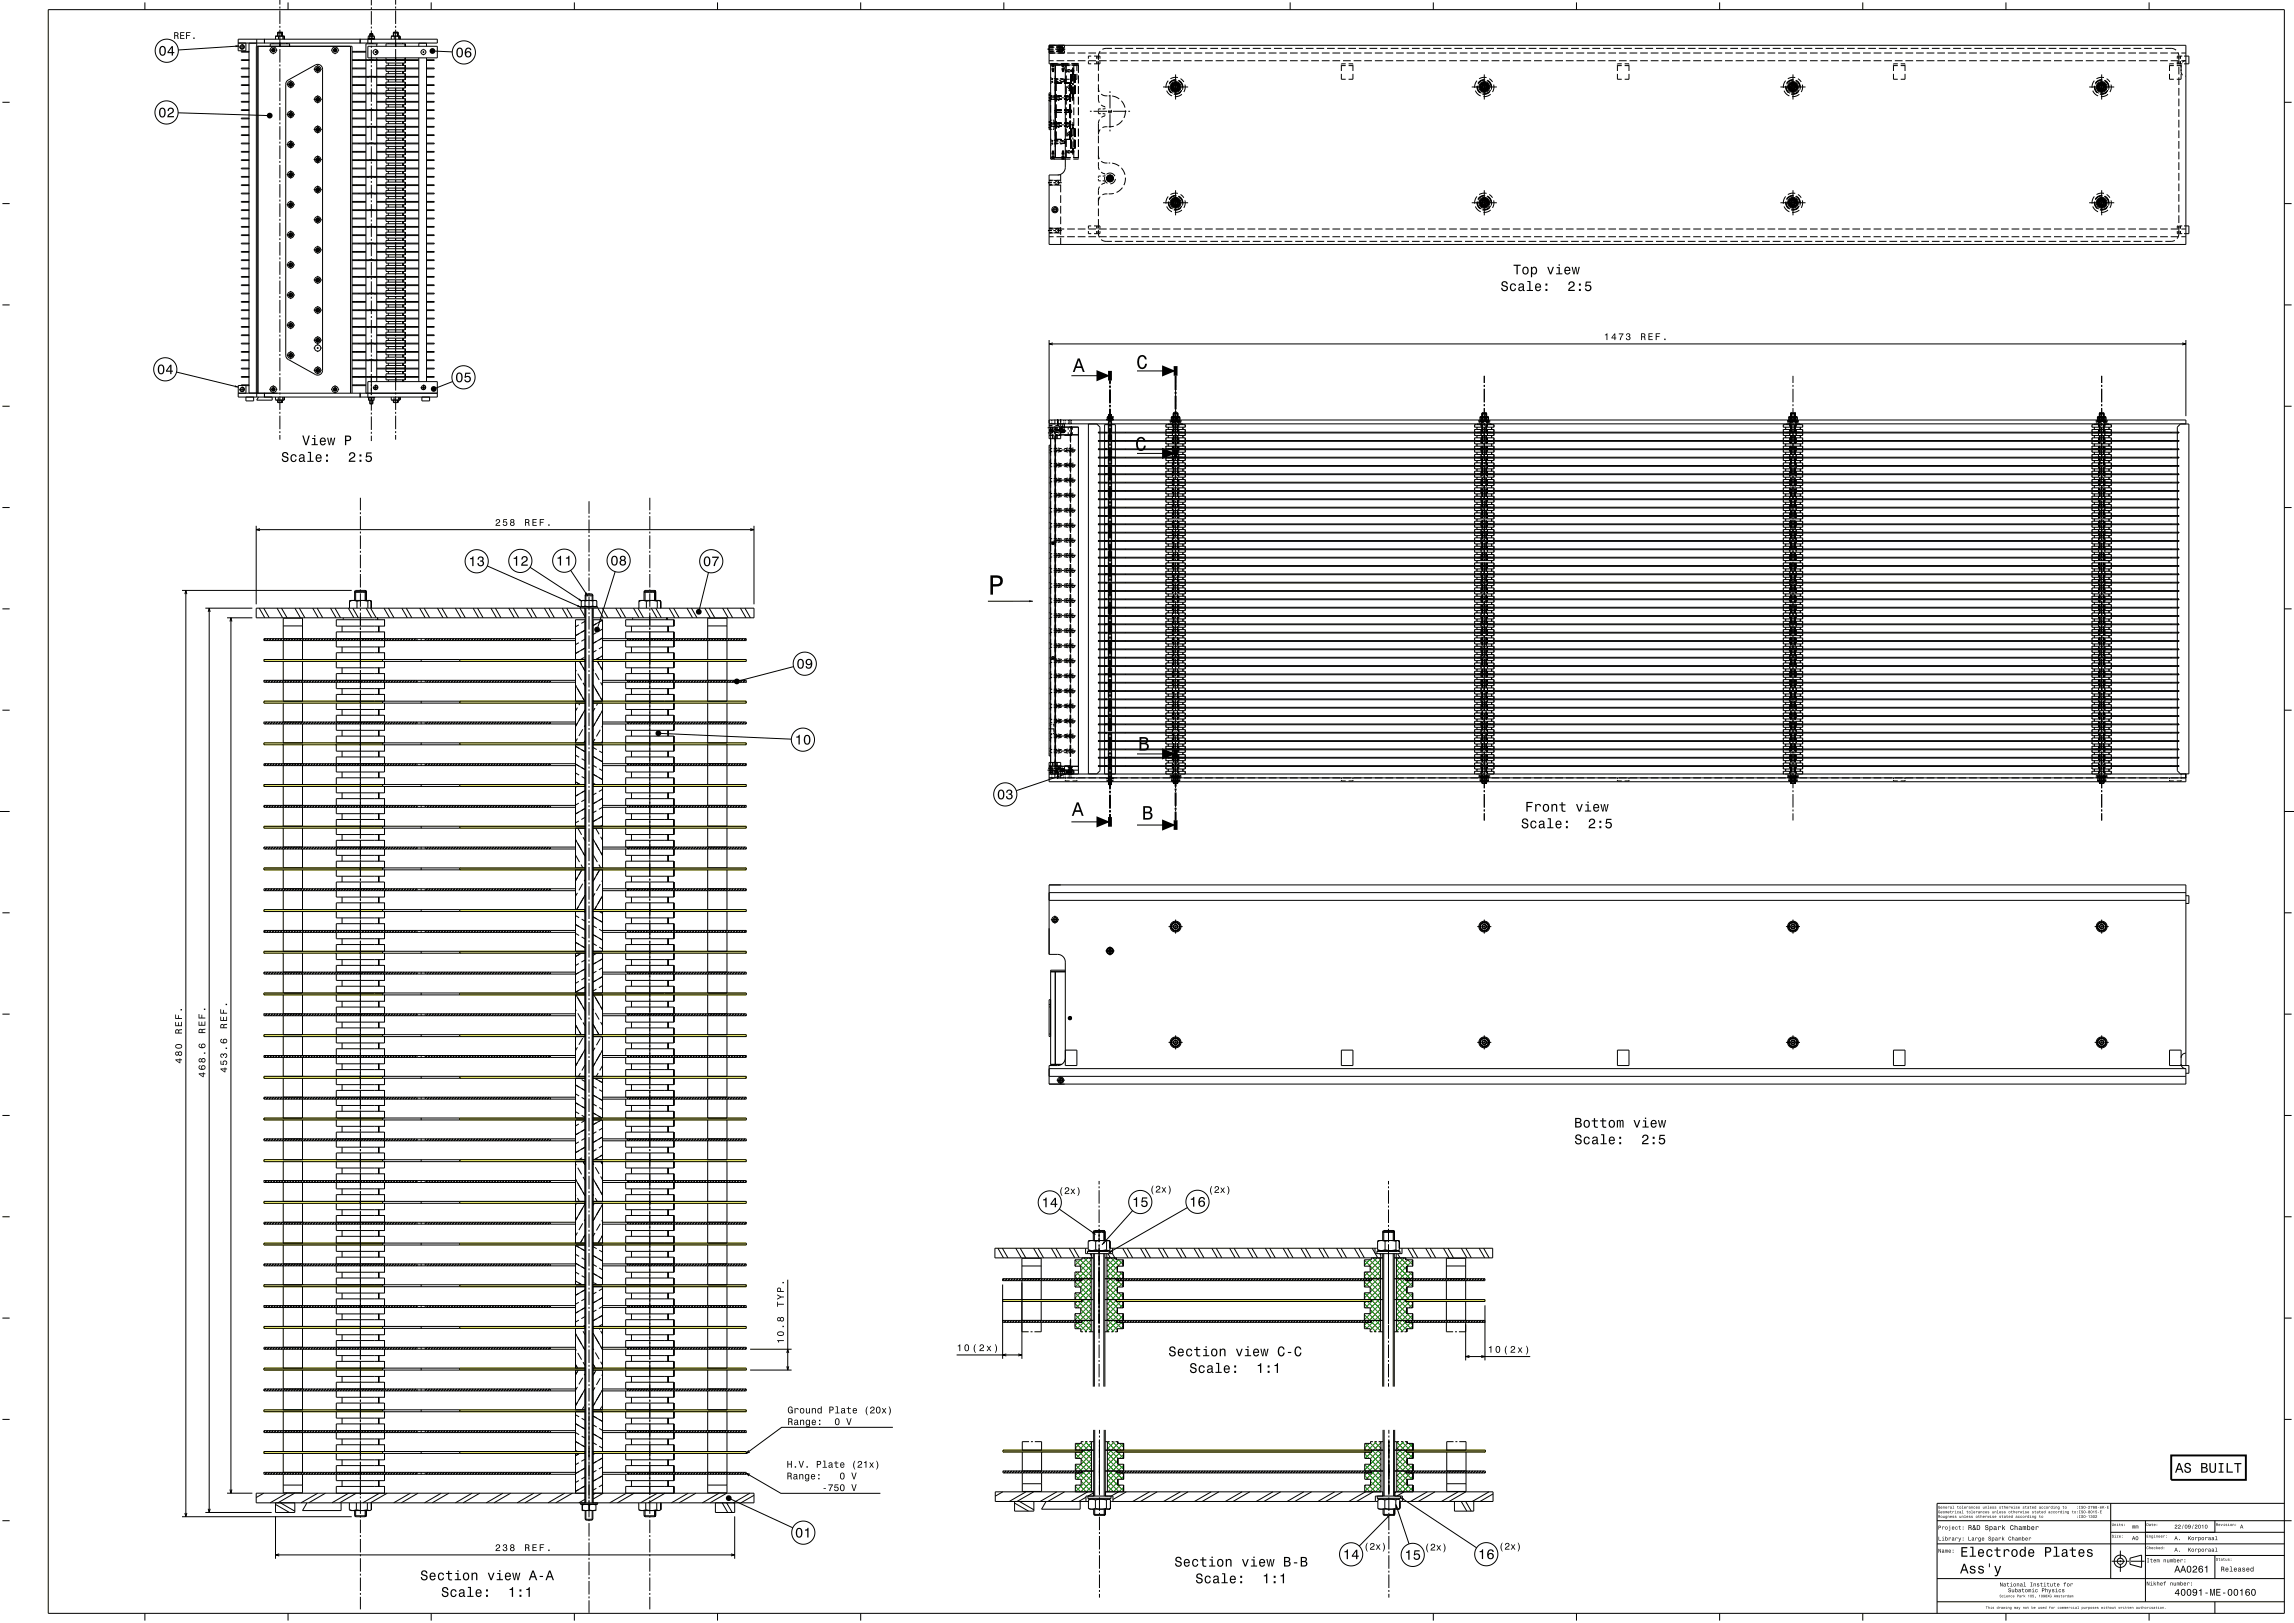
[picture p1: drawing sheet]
<svg xmlns="http://www.w3.org/2000/svg" width="1189mm" height="841mm" viewBox="0 0 1189 841" stroke-linecap="round" stroke-linejoin="round" font-family="sans-serif">
<g fill="none" stroke="#000" stroke-width=".52">
<path d="M138 331l-1 1M139 331l-1 1M140 331l-1 1M142 331l-1 1M143 331l-1 1M145 331l-1 1M146 331l-1 1M148 331l-1 1M149 331l-1 1M150 331l-1 1M152 331l-1 1M153 331l-1 1"/>
<path d="M155 331l-1 1M156 331l-1 1M157 331l-1 1M159 331l-1 1M160 331l-1 1M162 331l-1 1M163 331l-1 1M165 331l-1 1M166 331l-1 1M167 331l-1 1M169 331l-1 1M170 331l-1 1"/>
<path d="M172 331l-1 1M173 331l-1 1M174 331l-1 1M176 331l-1 1M177 331l-1 1M179 331l-1 1M180 331l-1 1M181 331l-1 1M183 331l-1 1M184 331l-1 1M186 331l-1 1M187 331l-1 1"/>
<path d="M189 331l-1 1M190 331l-1 1M191 331l-1 1M193 331l-1 1M194 331l-1 1M196 331l-1 1M197 331l-1 1M198 331l-1 1M200 331l-1 1M201 331l-1 1M203 331l-1 1M204 331l-1 1"/>
<path d="M206 331l-1 1M207 331l-1 1M208 331l-1 1M210 331l-1 1M211 331l-1 1M213 331l-1 1M214 331l-1 1M215 331l-1 1M216 332h.1M221 331l-1 1M223 331l-1 1M224 331l-1 1"/>
<path d="M225 331l-1 1M227 331l-1 1M228 331l-1 1M230 331l-1 1M231 331l-1 1M232 331l-1 1M234 331l-1 1M235 331l-1 1M237 331l-1 1M238 331l-1 1M239 331l-1 1M241 331l-1 1"/>
<path d="M242 331l-1 1M244 331l-1 1M245 331l-1 1M247 331l-1 1M248 331l-1 1M249 331l-1 1M251 331l-1 1M252 331l-1 1M254 331l-1 1M255 331l-1 1M256 331l-1 1M258 331l-1 1"/>
<path d="M259 331l-1 1M261 331l-1 1M262 331l-1 1M264 331l-1 1M265 331l-1 1M266 331l-1 1M268 331l-1 1M269 331l-1 1M271 331l-1 1M272 331l-1 1M273 331l-1 1M275 331l-1 1"/>
<path d="M276 331l-1 1M278 331l-1 1M279 331l-1 1M280 331l-1 1M282 331l-1 1M283 331l-1 1M285 331l-1 1M285 332h.1M300 333l-2 1M300 324l-2 1M301 328l2-1-5 2M303 336l-5 3 2-1"/>
<path d="M303 331l-2 1M303 322l-2 1M309 328l-2 1M309 337l-2 1M310 332l2-1-5 2M310 322l2-1-5 3 2-1M312 340l-3 2M312 326l-2 1M312 335l-2 1M326 331h-1M327 331l-1 1M329 331l-1 1"/>
<path d="M330 331l-1 1M331 331l-1 1M333 331l-1 1M334 331l-1 1M336 331l-1 1M337 331l-1 1M338 331l-1 1M340 331l-1 1M341 331l-1 1M343 331l-1 1M344 331l-1 1M346 331l-1 1"/>
<path d="M347 331l-1 1M348 331l-1 1M350 331l-1 1M351 331l-1 1M353 331l-1 1M354 331l-1 1M355 331l-1 1M357 331l-1 1M358 331l-1 1M360 331l-1 1M361 331l-1 1M363 331l-1 1"/>
<path d="M364 331l-1 1M365 331l-1 1M367 331l-1 1M368 331l-1 1M370 331l-1 1M371 331l-1 1M372 331l-1 1M374 331l-1 1M375 331l-1 1M377 331l-1 1M378 331l-1 1M379 331l-1 1"/>
<path d="M381 331l-1 1M382 331l-1 1M384 331l-1 1M385 331l-1 1M387 331l-1 1M298 355l5 8M298 347l1 1M299 349l2 4M300 343l3 5M302 354l1 2M303 341l-2 1M303 340v1"/>
<path d="M307 347l1 1M308 356l-1-1 5 8M309 349l2 3M310 343l2 4M311 354l1 1M298 363h.1M299 367l-1 1M301 364l-1 1M302 378l-2 3M303 369v-1l-5 8 1-1M303 376v1M307 363h1"/>
<path d="M308 367l-1 2M310 364l-1 2M311 378l-2 4M312 369v-1l-5 9M312 376v1M298 387l5 3M298 396l5 3M298 391l2 1M299 383l-1 1M301 393l2 1M303 384v1M307 392l5 3"/>
<path d="M307 397l2 1M307 387l2 1M308 383l-1 2M311 398l1 1M311 389l1 1M312 384v1M298 405l3 2M298 401l2 1M299 408h-1M300 416l-2 1M301 402l2 1M303 419l-5 3"/>
<path d="M303 410l-5 3M303 414l-2 1M307 401l5 3M307 406l2 1M309 411l-2 1M312 414l-5 3 2-1M312 418l-2 1M312 409l-2 1M299 436l-1-1 5 9M299 429l2 4M300 425l-2 1M302 434l1 2"/>
<path d="M303 424l-2 1M307 435l5 8M309 429l2 3M309 420l-2 1M311 434l1 1M312 423l-5 3M312 428h-1M298 443l2 4M301 448l1 2M302 451l-4 5 1-1M302 458l-2 3M303 456v1"/>
<path d="M307 443h1M308 443l2 4M310 448l1 2M311 451l-4 6M311 458l-2 4M312 456v1M298 479l5 3M298 474l2 2M299 463l-1 1M301 476l2 1M303 472v1M303 464l-4 7 1-1"/>
<path d="M307 480l2 1M307 475l5 3M308 463l-1 2M311 472l1 1M312 464l-4 7M298 488l5 3M298 484l2 1M298 493h.1M300 499l-2 1M301 494l-3 2M301 494h.1M301 486l2 1"/>
<path d="M303 497l-2 2M307 484l5 3M307 489l2 1M309 494l-2 1M310 498l2-1-5 3 2-1M311 482l1 1M311 491l1 1M299 516l4 8M300 509l-2 1M303 516h.1M303 511l-5 3M303 502l-5 3 2-1"/>
<path d="M303 507l-2 1M308 516l4 7M308 516h.1M309 503l-2 1M309 513l-2 1M312 506l-5 3M312 511l-2 1M312 501l-2 2M298 531l3 5M298 523l1 1M299 525l2 4M302 538l-2 3"/>
<path d="M302 530l1 2M302 537v1M307 531l3 5M307 523l1 1M309 525l2 3M311 538l-2 4M311 530l1 1M312 537l-1 1M299 543l-1 1M300 559h1M301 556l-1 2M301 559l2 1"/>
<path d="M303 545v-1l-5 8 1-1M303 552l-1 3M308 559l4 2M308 543l-1 2M310 556l-1 2M312 544l-5 9M312 552l-1 3M298 562l5 3M298 571l5 3M298 567l2 1M298 576l2 1M301 569l2 1"/>
<path d="M301 578l2 1M307 567l5 3M307 577l5 2M307 563l2 1M307 572l2 1M311 565l1 1M311 574l1 1M300 592l-2 1M300 582l-2 1M302 600l-2 1M303 594l-5 3M303 585l-5 3"/>
<path d="M303 599h.1M303 590l-2 1M303 581l-2 1M309 586l-2 1M309 596l-2 1M312 580l-5 3M312 589l-5 3 2-1M312 585l-2 1M312 598l-4 3M312 594l-2 1M298 611l5 9M298 603l1 1"/>
<path d="M298 619l1 1M299 605l2 4M302 610l1 2M302 602l1 2M307 611l5 8M307 603l1 1M307 619l1 1M309 605l2 3M311 610l1 1M311 602l1 1M299 624h-1M299 639l-1 1"/>
<path d="M299 621l1 2M302 634l-2 3M303 625v-1l-5 8 1-1M303 640l-2 4M303 632v1M308 624l-1 1M308 639l-1 2M309 621l1 2M311 634l-2 4M312 624l-5 9M312 632v1M298 645l5 3"/>
<path d="M298 655l5 2M298 650l2 1M298 659l2 1M301 652l2 1M307 651l5 2M307 660l5 3M307 655l2 1M307 646l2 1M311 657l1 1M311 648l1 1M312 640l-2 4 1-2M299 664l3 2"/>
<path d="M300 675l-2 1M301 661l2 1M303 678l-5 2M303 668l-5 3 2-1M303 673l-2 1M307 664l1 1M308 665l2 1M309 679l-2 1M309 670l-2 1M312 672l-5 3 2-1M312 677l-2 1M312 668l-2 1"/>
<path d="M298 699l1 1M299 692l-1-1 5 9M300 684l-2 1M301 688v1M302 690l1 2M303 687h-1M303 682l-2 1M307 691l5 8M307 699l1 1M311 688v1M311 690l1 1M312 686l-2 1"/>
<path d="M312 682l-5 2M312 686h.1M298 707l1 2M299 719l-1 1M299 701l2 4M300 710l-2 2 1-1M302 714l-2 3M302 706l1 2M303 720l-5 8 1-1M303 712v1M307 707l2 2M308 719l-1 2"/>
<path d="M309 701l2 3M309 710l-2 3M311 714l-2 4M311 706l1 1M312 712v1M298 738l5 3M298 733l2 1M301 735l2 1M303 729l-1 2M303 728h.1M307 738l2 1M307 734l5 3"/>
<path d="M312 732h.1M312 729l-1 2M312 720l-5 9M312 728h.1M298 747l5 3M298 742l2 1M298 752h1M300 758l-2 1M300 753l-2 1 2-1M301 744l2 1M303 756l-2 1M307 743l5 3"/>
<path d="M307 748l2 1M308 753l-1 1M310 757l2-2-5 3 2-1M311 740l1 1M311 749l1 1M300 767l-2 1M301 771l2-1-5 3M303 761l-5 3 2-1M303 765l-2 1M309 762l-2 1M309 771l-2 1M312 765l-5 3"/>
<path d="M312 769l-2 1M312 760l-2 1"/>
</g>
<path d="M307 342v1h80v-1M307 342h.1M307 342h80M387 342h.1" fill="none" stroke="#ff0" stroke-width=".52"/>
<g fill="#ff0">
<path d="M387 342v1z" fill-rule="evenodd"/>
<path d="M307 342h80v1h-80z" fill-rule="evenodd"/>
<path d="M307 342v1z" fill-rule="evenodd"/>
</g>
<path d="M303 342h-65v1h65M303 342h.1M303 342v1M303 343h.1" fill="none" stroke="#ff0" stroke-width=".52"/>
<g fill="#ff0">
<path d="M303 342v1z" fill-rule="evenodd"/>
<path d="M238 342h65v1h-65z" fill-rule="evenodd"/>
<path d="M238 342v1z" fill-rule="evenodd"/>
</g>
<path d="M137 342v1M137 343h.1M137 342h.1M137 342h61M137 343h61M198 342h.1M198 342v1M198 343h.1" fill="none" stroke="#ff0" stroke-width=".52"/>
<g fill="#ff0">
<path d="M198 342v1z" fill-rule="evenodd"/>
<path d="M137 342h61v1h-61z" fill-rule="evenodd"/>
<path d="M137 342v1z" fill-rule="evenodd"/>
</g>
<g fill="none" stroke="#000" stroke-width=".52">
<path d="M137 353h.1M139 353l-1 1M140 353l-1 1M142 353l-1 1M143 353l-1 1M144 353l-1 1M146 353l-1 1M147 353l-1 1M149 353l-1 1M150 353l-1 1M151 353l-1 1M153 353l-1 1"/>
<path d="M154 353l-1 1M156 353l-1 1M157 353l-1 1M158 353l-1 1M160 353l-1 1M161 353l-1 1M163 353l-1 1M164 353l-1 1M166 353l-1 1M167 353l-1 1M168 353l-1 1M170 353l-1 1"/>
<path d="M171 353l-1 1M173 353l-1 1M174 353l-1 1M175 353l-1 1M177 353l-1 1M178 353l-1 1M180 353l-1 1M181 353l-1 1M183 353l-1 1M184 353l-1 1M185 353l-1 1M187 353l-1 1"/>
<path d="M188 353l-1 1M190 353l-1 1M191 353l-1 1M192 353l-1 1M194 353l-1 1M195 353l-1 1M197 353l-1 1M198 353l-1 1M199 353l-1 1M201 353l-1 1M202 353l-1 1M204 353l-1 1"/>
<path d="M205 353l-1 1M207 353l-1 1M208 353l-1 1M209 353l-1 1M211 353l-1 1M212 353l-1 1M214 353l-1 1M215 353l-1 1M216 353l-1 1M221 353h-1M222 353l-1 1M224 353l-1 1"/>
<path d="M225 353l-1 1M226 353l-1 1M228 353l-1 1M229 353l-1 1M231 353l-1 1M232 353l-1 1M233 353l-1 1M235 353l-1 1M236 353l-1 1M238 353l-1 1M239 353l-1 1M240 353l-1 1"/>
<path d="M242 353l-1 1M243 353l-1 1M245 353l-1 1M246 353l-1 1M248 353l-1 1M249 353l-1 1M250 353l-1 1M252 353l-1 1M253 353l-1 1M255 353l-1 1M256 353l-1 1M257 353l-1 1"/>
<path d="M259 353l-1 1M260 353l-1 1M262 353l-1 1M263 353l-1 1M265 353l-1 1M266 353l-1 1M267 353l-1 1M269 353l-1 1M270 353l-1 1M272 353l-1 1M273 353l-1 1M274 353l-1 1"/>
<path d="M276 353l-1 1M277 353l-1 1M279 353l-1 1M280 353l-1 1M282 353l-1 1M283 353l-1 1M284 353l-1 1M285 353v1M325 353h.1M327 353l-1 1M328 353l-1 1M330 353l-1 1"/>
<path d="M331 353l-1 1M332 353l-1 1M334 353l-1 1M335 353l-1 1M337 353l-1 1M338 353l-1 1M339 353l-1 1M341 353l-1 1M342 353l-1 1M344 353l-1 1M345 353l-1 1M347 353l-1 1"/>
<path d="M348 353l-1 1M349 353l-1 1M351 353l-1 1M352 353l-1 1M354 353l-1 1M355 353l-1 1M356 353l-1 1M358 353l-1 1M359 353l-1 1M361 353l-1 1M362 353l-1 1M364 353l-1 1"/>
<path d="M365 353l-1 1M366 353l-1 1M368 353l-1 1M369 353l-1 1M371 353l-1 1M372 353l-1 1M373 353l-1 1M375 353l-1 1M376 353l-1 1M378 353l-1 1M379 353l-1 1M381 353l-1 1"/>
<path d="M382 353l-1 1M383 353l-1 1M385 353l-1 1M386 353l-1 1M387 353v1"/>
</g>
<path d="M307 363v1h80v-1M307 363h.1M307 363h80M387 363h.1" fill="none" stroke="#ff0" stroke-width=".52"/>
<g fill="#ff0">
<path d="M387 363v1z" fill-rule="evenodd"/>
<path d="M307 363h80v1h-80z" fill-rule="evenodd"/>
<path d="M307 363v1z" fill-rule="evenodd"/>
</g>
<path d="M303 363h-65v1h65M303 363h.1M303 363v1M303 364h.1" fill="none" stroke="#ff0" stroke-width=".52"/>
<g fill="#ff0">
<path d="M303 363v1z" fill-rule="evenodd"/>
<path d="M238 363h65v1h-65z" fill-rule="evenodd"/>
<path d="M238 363v1z" fill-rule="evenodd"/>
</g>
<path d="M137 363h61v1h-61z" fill="none" stroke="#ff0" stroke-width=".52"/>
<path d="M137 363h61v1h-61z" fill-rule="evenodd" fill="#ff0"/>
<g fill="none" stroke="#000" stroke-width=".52">
<path d="M137 374h.1M138 374l-1 1M140 374l-1 1M141 374l-1 1M143 374l-1 1M144 374l-1 1M145 374l-1 1M147 374l-1 1M148 374l-1 1M150 374l-1 1M151 374l-1 1M152 374l-1 1"/>
<path d="M154 374l-1 1M155 374l-1 1M157 374l-1 1M158 374l-1 1M160 374l-1 1M161 374l-1 1M162 374l-1 1M164 374l-1 1M165 374l-1 1M167 374l-1 1M168 374l-1 1M169 374l-1 1"/>
<path d="M171 374l-1 1M172 374l-1 1M174 374l-1 1M175 374l-1 1M176 374l-1 1M178 374l-1 1M179 374l-1 1M181 374l-1 1M182 374l-1 1M184 374l-1 1M185 374l-1 1M186 374l-1 1"/>
<path d="M188 374l-1 1M189 374l-1 1M191 374l-1 1M192 374l-1 1M193 374l-1 1M195 374l-1 1M196 374l-1 1M198 374l-1 1M199 374l-1 1M201 374l-1 1M202 374l-1 1M203 374l-1 1"/>
<path d="M205 374l-1 1M206 374l-1 1M208 374l-1 1M209 374l-1 1M210 374l-1 1M212 374l-1 1M213 374l-1 1M215 374l-1 1M216 374l-1 1M222 374l-1 1M223 374l-1 1M225 374l-1 1"/>
<path d="M226 374l-1 1M227 374l-1 1M229 374l-1 1M230 374l-1 1M232 374l-1 1M233 374l-1 1M234 374l-1 1M236 374l-1 1M237 374l-1 1M239 374l-1 1M240 374l-1 1M242 374l-1 1"/>
<path d="M243 374l-1 1M244 374l-1 1M246 374l-1 1M247 374l-1 1M249 374l-1 1M250 374l-1 1M251 374l-1 1M253 374l-1 1M254 374l-1 1M256 374l-1 1M257 374l-1 1M258 374l-1 1"/>
<path d="M260 374l-1 1M261 374l-1 1M263 374l-1 1M264 374l-1 1M266 374l-1 1M267 374l-1 1M268 374l-1 1M270 374l-1 1M271 374l-1 1M273 374l-1 1M274 374l-1 1M275 374l-1 1"/>
<path d="M277 374l-1 1M278 374l-1 1M280 374l-1 1M281 374l-1 1M283 374l-1 1M284 374l-1 1M285 374l-1 1M326 374l-1 1M328 374l-1 1M329 374l-1 1M331 374l-1 1M332 374l-1 1"/>
<path d="M333 374l-1 1M335 374l-1 1M336 374l-1 1M338 374l-1 1M339 374l-1 1M341 374l-1 1M342 374l-1 1M343 374l-1 1M345 374l-1 1M346 374l-1 1M348 374l-1 1M349 374l-1 1"/>
<path d="M350 374l-1 1M352 374l-1 1M353 374l-1 1M355 374l-1 1M356 374l-1 1M357 374l-1 1M359 374l-1 1M360 374l-1 1M362 374l-1 1M363 374l-1 1M365 374l-1 1M366 374l-1 1"/>
<path d="M367 374l-1 1M369 374l-1 1M370 374l-1 1M372 374l-1 1M373 374l-1 1M374 374l-1 1M376 374l-1 1M377 374l-1 1M379 374l-1 1M380 374l-1 1M382 374l-1 1M383 374l-1 1"/>
<path d="M384 374l-1 1M386 374l-1 1M387 375h-1"/>
</g>
<path d="M307 385v1h80v-1M307 385h.1M307 385h80M387 385h.1" fill="none" stroke="#ff0" stroke-width=".52"/>
<g fill="#ff0">
<path d="M387 385v1z" fill-rule="evenodd"/>
<path d="M307 385h80v1h-80z" fill-rule="evenodd"/>
<path d="M307 385v1z" fill-rule="evenodd"/>
</g>
<path d="M303 385h-65v1h65M303 385h.1M303 385v1M303 386h.1" fill="none" stroke="#ff0" stroke-width=".52"/>
<g fill="#ff0">
<path d="M303 385v1z" fill-rule="evenodd"/>
<path d="M238 385h65v1h-65z" fill-rule="evenodd"/>
<path d="M238 385v1z" fill-rule="evenodd"/>
</g>
<path d="M137 385h61v1h-61z" fill="none" stroke="#ff0" stroke-width=".52"/>
<path d="M137 385h61v1h-61z" fill-rule="evenodd" fill="#ff0"/>
<g fill="none" stroke="#000" stroke-width=".52">
<path d="M138 396l-1 1M139 396l-1 1M141 396l-1 1M142 396l-1 1M144 396l-1 1M145 396l-1 1M146 396l-1 1M148 396l-1 1M149 396l-1 1M151 396l-1 1M152 396l-1 1M153 396l-1 1"/>
<path d="M155 396l-1 1M156 396l-1 1M158 396l-1 1M159 396l-1 1M161 396l-1 1M162 396l-1 1M163 396l-1 1M165 396l-1 1M166 396l-1 1M168 396l-1 1M169 396l-1 1M170 396l-1 1"/>
<path d="M172 396l-1 1M173 396l-1 1M175 396l-1 1M176 396l-1 1M178 396l-2 1M179 396l-1 1M180 396l-1 1M182 396l-1 1M183 396l-1 1M185 396l-1 1M186 396l-1 1M187 396l-1 1"/>
<path d="M189 396l-1 1M190 396l-1 1M192 396l-1 1M193 396l-1 1M194 396l-1 1M196 396l-1 1M197 396l-1 1M199 396l-1 1M200 396l-1 1M202 396l-1 1M203 396l-1 1M204 396l-1 1"/>
<path d="M206 396l-1 1M207 396l-1 1M209 396l-1 1M210 396l-1 1M211 396l-1 1M213 396l-1 1M214 396l-1 1M216 396l-1 1M216 397h.1M221 396l-1 1M223 396l-1 1M224 396l-1 1"/>
<path d="M226 396l-1 1M227 396l-1 1M228 396l-1 1M230 396l-1 1M231 396l-1 1M233 396l-1 1M234 396l-1 1M235 396l-1 1M237 396l-1 1M238 396l-1 1M240 396l-1 1M241 396l-1 1"/>
<path d="M243 396l-1 1M244 396l-1 1M245 396l-1 1M247 396l-1 1M248 396l-1 1M250 396l-1 1M251 396l-1 1M252 396l-1 1M254 396l-1 1M255 396l-1 1M257 396l-1 1M258 396l-1 1"/>
<path d="M260 396l-1 1M261 396l-1 1M262 396l-1 1M264 396l-1 1M265 396l-1 1M267 396l-1 1M268 396l-1 1M269 396l-1 1M271 396l-1 1M272 396l-1 1M274 396l-1 1M275 396l-1 1"/>
<path d="M276 396l-1 1M278 396l-1 1M279 396l-1 1M281 396l-1 1M282 396l-1 1M284 396l-1 1M285 396l-1 1M326 396h-1M327 396l-1 1M329 396l-1 1M330 396l-1 1M332 396l-1 1"/>
<path d="M333 396l-1 1M334 396l-1 1M336 396l-1 1M337 396l-1 1M339 396l-1 1M340 396l-1 1M342 396l-1 1M343 396l-1 1M344 396l-1 1M346 396l-1 1M347 396l-1 1M349 396l-1 1"/>
<path d="M350 396l-1 1M351 396l-1 1M353 396l-1 1M354 396l-1 1M356 396l-1 1M357 396l-1 1M359 396l-1 1M360 396l-1 1M361 396l-1 1M363 396l-1 1M364 396l-1 1M366 396l-1 1"/>
<path d="M367 396l-1 1M368 396l-1 1M370 396l-1 1M371 396l-1 1M373 396l-1 1M374 396l-1 1M375 396l-1 1M377 396l-1 1M378 396l-1 1M380 396l-1 1M381 396l-1 1M383 396l-1 1"/>
<path d="M384 396l-1 1M385 396l-1 1M387 396l-1 1"/>
</g>
<path d="M307 407v1h80v-1M307 407h.1M307 407h80M387 407h.1" fill="none" stroke="#ff0" stroke-width=".52"/>
<g fill="#ff0">
<path d="M387 407v1z" fill-rule="evenodd"/>
<path d="M307 407h80v1h-80z" fill-rule="evenodd"/>
</g>
<path d="M303 407h-65v1h65M303 407h.1M303 407v1M303 408h.1" fill="none" stroke="#ff0" stroke-width=".52"/>
<g fill="#ff0">
<path d="M303 407v1z" fill-rule="evenodd"/>
<path d="M238 407h65v1h-65z" fill-rule="evenodd"/>
</g>
<path d="M137 407h61v1h-61z" fill="none" stroke="#ff0" stroke-width=".52"/>
<path d="M137 407h61v1h-61z" fill-rule="evenodd" fill="#ff0"/>
<g fill="none" stroke="#000" stroke-width=".52">
<path d="M138 417l-1 1M139 417l-1 1M140 417l-1 1M142 417l-1 1M143 417l-1 1M145 417l-1 1M146 417l-1 1M147 417l-1 1M149 417l-1 1M150 417l-1 1M152 417l-1 1M153 417l-1 1"/>
<path d="M154 417l-1 1M156 417l-1 1M157 417l-1 1M159 417l-1 1M160 417l-1 1M162 417l-1 1M163 417l-1 1M164 417l-1 1M166 417l-1 1M167 417l-1 1M169 417l-1 1M170 417l-1 1"/>
<path d="M171 417l-1 1M173 417l-1 1M174 417l-1 1M176 417l-1 1M177 417l-1 1M179 417l-1 1M180 417l-1 1M181 417l-1 1M183 417l-1 1M184 417l-1 1M186 417l-1 1M187 417l-1 1"/>
<path d="M188 417l-1 1M190 417l-1 1M191 417l-1 1M193 417l-1 1M194 417l-1 1M195 417l-1 1M197 417l-1 1M198 417l-1 1M200 417l-1 1M201 417l-1 1M203 417l-1 1M204 417l-1 1"/>
<path d="M205 417l-1 1M207 417l-1 1M208 417l-1 1M210 417l-1 1M211 417l-1 1M212 417l-1 1M214 417l-1 1M215 417l-1 1M216 418h.1M221 417l-1 1M222 417l-1 1M224 417l-1 1"/>
<path d="M225 417l-1 1M227 417l-1 1M228 417l-1 1M229 417l-1 1M231 417l-1 1M232 417l-1 1M234 417l-1 1M235 417l-1 1M237 417l-1 1M238 417l-1 1M239 417l-1 1M241 417l-1 1"/>
<path d="M242 417l-1 1M244 417l-1 1M245 417l-1 1M246 417l-1 1M248 417l-1 1M249 417l-1 1M251 417l-1 1M252 417l-1 1M253 417l-1 1M255 417l-1 1M256 417l-1 1M258 417l-1 1"/>
<path d="M259 417l-1 1M261 417l-1 1M262 417l-1 1M263 417l-1 1M265 417l-1 1M266 417l-1 1M268 417l-1 1M269 417l-1 1M270 417l-1 1M272 417l-1 1M273 417l-1 1M275 417l-1 1"/>
<path d="M276 417l-1 1M278 417l-1 1M279 417l-1 1M280 417l-1 1M282 417l-1 1M283 417l-1 1M285 417l-1 1M285 418h.1M326 417l-1 1M327 417l-1 1M328 417l-1 1M330 417l-1 1"/>
<path d="M331 417l-1 1M333 417l-1 1M334 417l-1 1M336 417l-1 1M337 417l-1 1M338 417l-1 1M340 417l-1 1M341 417l-1 1M343 417l-1 1M344 417l-1 1M345 417l-1 1M347 417l-1 1"/>
<path d="M348 417l-1 1M350 417l-1 1M351 417l-1 1M352 417l-1 1M354 417l-1 1M355 417l-1 1M357 417l-1 1M358 417l-1 1M360 417l-1 1M361 417l-1 1M362 417l-1 1M364 417l-1 1"/>
<path d="M365 417l-1 1M367 417l-1 1M368 417l-1 1M369 417l-1 1M371 417l-1 1M372 417l-1 1M374 417l-1 1M375 417l-1 1M377 417l-1 1M378 417l-1 1M379 417l-1 1M381 417l-1 1"/>
<path d="M382 417l-1 1M384 417l-1 1M385 417l-1 1M386 417l-1 1"/>
</g>
<path d="M307 428v1h80v-1M307 428h.1M307 428h80M387 428h.1" fill="none" stroke="#ff0" stroke-width=".52"/>
<g fill="#ff0">
<path d="M387 428v1z" fill-rule="evenodd"/>
<path d="M307 428h80v1h-80z" fill-rule="evenodd"/>
<path d="M307 428v1z" fill-rule="evenodd"/>
</g>
<path d="M303 428h-65v1h65M303 428h.1M303 428v1M303 429h.1" fill="none" stroke="#ff0" stroke-width=".52"/>
<g fill="#ff0">
<path d="M303 428v1z" fill-rule="evenodd"/>
<path d="M238 428h65v1h-65z" fill-rule="evenodd"/>
<path d="M238 428v1z" fill-rule="evenodd"/>
</g>
<path d="M137 428h61v1h-61z" fill="none" stroke="#ff0" stroke-width=".52"/>
<path d="M137 428h61v1h-61z" fill-rule="evenodd" fill="#ff0"/>
<g fill="none" stroke="#000" stroke-width=".52">
<path d="M137 439h.1M139 439l-1 1M140 439l-1 1M141 439l-1 1M143 439l-1 1M144 439l-1 1M146 439l-1 1M147 439l-1 1M148 439l-1 1M150 439l-1 1M151 439l-1 1M153 439l-1 1"/>
<path d="M154 439l-1 1M156 439l-1 1M157 439l-1 1M158 439l-1 1M160 439l-1 1M161 439l-1 1M163 439l-1 1M164 439l-1 1M165 439l-1 1M167 439l-1 1M168 439l-1 1M170 439l-1 1"/>
<path d="M171 439l-1 1M172 439l-1 1M174 439l-1 1M175 439l-1 1M177 439l-1 1M178 439l-1 1M180 439l-1 1M181 439l-1 1M182 439l-1 1M184 439l-1 1M185 439l-1 1M187 439l-1 1"/>
<path d="M188 439l-1 1M189 439l-1 1M191 439l-1 1M192 439l-1 1M194 439l-1 1M195 439l-1 1M197 439l-1 1M198 439l-1 1M199 439l-1 1M201 439l-1 1M202 439l-1 1M204 439l-1 1"/>
<path d="M205 439l-1 1M206 439l-1 1M208 439l-1 1M209 439l-1 1M211 439l-1 1M212 439l-1 1M213 439l-1 1M215 439l-1 1M216 439l-1 1M221 439h-1M222 439l-1 1M223 439l-1 1"/>
<path d="M225 439l-1 1M226 439l-1 1M228 439l-1 1M229 439l-1 1M230 439l-1 1M232 439l-1 1M233 439l-1 1M235 439l-1 1M236 439l-1 1M238 439l-1 1M239 439l-1 1M240 439l-1 1"/>
<path d="M242 439l-1 1M243 439l-1 1M245 439l-1 1M246 439l-1 1M247 439l-1 1M249 439l-1 1M250 439l-1 1M252 439l-1 1M253 439l-1 1M255 439l-1 1M256 439l-1 1M257 439l-1 1"/>
<path d="M259 439l-1 1M260 439l-1 1M262 439l-1 1M263 439l-1 1M264 439l-1 1M266 439l-1 1M267 439l-1 1M269 439l-1 1M270 439l-1 1M271 439l-1 1M273 439l-1 1M274 439l-1 1"/>
<path d="M276 439l-1 1M277 439l-1 1M279 439l-1 1M280 439l-1 1M281 439l-1 1M283 439l-1 1M284 439l-1 1M285 439v1M327 439l-1 1M328 439l-1 1M329 439l-1 1M331 439l-1 1"/>
<path d="M332 439l-1 1M334 439l-1 1M335 439l-1 1M337 439l-1 1M338 439l-1 1M339 439l-1 1M341 439l-1 1M342 439l-1 1M344 439l-1 1M345 439l-1 1M346 439l-1 1M348 439l-1 1"/>
<path d="M349 439l-1 1M351 439l-1 1M352 439l-1 1M354 439l-1 1M355 439l-1 1M356 439l-1 1M358 439l-1 1M359 439l-1 1M361 439l-1 1M362 439l-1 1M363 439l-1 1M365 439l-1 1"/>
<path d="M366 439l-1 1M368 439l-1 1M369 439l-1 1M370 439l-1 1M372 439l-1 1M373 439l-1 1M375 439l-1 1M376 439l-1 1M378 439l-1 1M379 439l-1 1M380 439l-1 1M382 439l-1 1"/>
<path d="M383 439l-1 1M385 439l-1 1M386 439l-1 1M387 440h-1"/>
</g>
<path d="M307 450v1h80v-1M307 450h.1M307 450h80M387 450h.1" fill="none" stroke="#ff0" stroke-width=".52"/>
<g fill="#ff0">
<path d="M387 450v1z" fill-rule="evenodd"/>
<path d="M307 450h80v1h-80z" fill-rule="evenodd"/>
<path d="M307 450v1z" fill-rule="evenodd"/>
</g>
<path d="M303 450h-65v1h65M303 450h.1M303 450v1M303 451h.1" fill="none" stroke="#ff0" stroke-width=".52"/>
<g fill="#ff0">
<path d="M303 450v1z" fill-rule="evenodd"/>
<path d="M238 450h65v1h-65z" fill-rule="evenodd"/>
<path d="M238 450v1z" fill-rule="evenodd"/>
</g>
<path d="M137 450h61v1h-61z" fill="none" stroke="#ff0" stroke-width=".52"/>
<path d="M137 450h61v1h-61z" fill-rule="evenodd" fill="#ff0"/>
<g fill="none" stroke="#000" stroke-width=".52">
<path d="M138 461l-1 1M140 461l-1 1M141 461l-1 1M142 461l-1 1M144 461l-1 1M145 461l-1 1M147 461l-1 1M148 461l-1 1M149 461l-1 1M151 461l-1 1M152 461l-1 1M154 461l-1 1"/>
<path d="M155 461l-1 1M157 461l-1 1M158 461l-1 1M159 461l-1 1M161 461l-1 1M162 461l-1 1M164 461l-1 1M165 461l-1 1M166 461l-1 1M168 461l-1 1M169 461l-1 1M171 461l-1 1"/>
<path d="M172 461l-1 1M174 461l-1 1M175 461l-1 1M176 461l-1 1M178 461l-1 1M179 461l-1 1M181 461l-1 1M182 461l-1 1M183 461l-1 1M185 461l-1 1M186 461l-1 1M188 461l-1 1"/>
<path d="M189 461l-1 1M190 461l-1 1M192 461l-1 1M193 461l-1 1M195 461l-1 1M196 461l-1 1M198 461l-1 1M199 461l-1 1M200 461l-1 1M202 461l-1 1M203 461l-1 1M205 461l-1 1"/>
<path d="M206 461l-1 1M207 461l-1 1M209 461l-1 1M210 461l-1 1M212 461l-1 1M213 461l-1 1M215 461l-1 1M216 461l-1 1M222 461l-1 1M223 461l-1 1M224 461l-1 1M226 461l-1 1"/>
<path d="M227 461l-1 1M229 461l-1 1M230 461l-1 1M231 461l-1 1M233 461l-1 1M234 461l-1 1M236 461l-1 1M237 461l-1 1M239 461l-1 1M240 461l-1 1M241 461l-1 1M243 461l-1 1"/>
<path d="M244 461l-1 1M246 461l-1 1M247 461l-1 1M248 461l-1 1M250 461l-1 1M251 461l-1 1M253 461l-1 1M254 461l-1 1M256 461l-1 1M257 461l-1 1M258 461l-1 1M260 461l-1 1"/>
<path d="M261 461l-1 1M263 461l-1 1M264 461l-1 1M265 461l-1 1M267 461l-1 1M268 461l-1 1M270 461l-1 1M271 461l-1 1M273 461l-1 1M274 461l-1 1M275 461l-1 1M277 461l-1 1"/>
<path d="M278 461l-1 1M280 461l-1 1M281 461l-1 1M282 461l-1 1M284 461l-1 1M285 461l-1 1M326 461h-1M328 461l-1 1M329 461l-1 1M330 461l-1 1M332 461l-1 1M333 461l-1 1"/>
<path d="M335 461l-1 1M336 461l-1 1M338 461l-1 1M339 461l-1 1M340 461l-1 1M342 461l-1 1M343 461l-1 1M345 461l-1 1M346 461l-1 1M347 461l-1 1M349 461l-1 1M350 461l-1 1"/>
<path d="M352 461l-1 1M353 461l-1 1M355 461l-1 1M356 461l-1 1M357 461l-1 1M359 461l-1 1M360 461l-1 1M362 461l-1 1M363 461l-1 1M364 461l-1 1M366 461l-1 1M367 461l-1 1"/>
<path d="M369 461l-1 1M370 461l-1 1M371 461v1M373 461l-1 1M374 461l-1 1M376 461l-1 1M377 461l-1 1M379 461l-1 1M380 461l-1 1M381 461l-1 1M383 461l-1 1M384 461l-1 1"/>
<path d="M386 461l-1 1M387 461l-1 1"/>
</g>
<path d="M307 471v1h80v-1M307 471h.1M307 471h80M387 471h.1" fill="none" stroke="#ff0" stroke-width=".52"/>
<g fill="#ff0">
<path d="M387 471v1z" fill-rule="evenodd"/>
<path d="M307 471h80v1h-80z" fill-rule="evenodd"/>
<path d="M307 471v1z" fill-rule="evenodd"/>
</g>
<path d="M303 471h-65v1h65M303 471h.1M303 471v1M303 472h.1" fill="none" stroke="#ff0" stroke-width=".52"/>
<g fill="#ff0">
<path d="M303 471v1z" fill-rule="evenodd"/>
<path d="M238 471h65v1h-65z" fill-rule="evenodd"/>
<path d="M238 471v1z" fill-rule="evenodd"/>
</g>
<path d="M137 471h61v1h-61z" fill="none" stroke="#ff0" stroke-width=".52"/>
<path d="M137 471h61v1h-61z" fill-rule="evenodd" fill="#ff0"/>
<g fill="none" stroke="#000" stroke-width=".52">
<path d="M138 482l-1 1M139 482l-1 1M141 482l-1 1M142 482l-1 1M143 482l-1 1M145 482l-1 1M146 482l-1 1M148 482l-1 1M149 482l-1 1M150 482l-1 1M152 482l-1 1M153 482l-1 1"/>
<path d="M155 482l-1 1M156 482l-1 1M158 482l-1 1M159 482l-1 1M160 482l-1 1M162 482l-1 1M163 482l-1 1M165 482l-1 1M166 482l-1 1M167 482l-1 1M169 482l-1 1M170 482l-1 1"/>
<path d="M172 482l-1 1M173 482l-1 1M175 482l-1 1M176 482l-1 1M177 482l-1 1M179 482l-1 1M180 482l-1 1M182 482l-1 1M183 482l-1 1M184 482l-1 1M186 482l-1 1M187 482l-1 1"/>
<path d="M189 482l-1 1M190 482l-1 1M192 482l-1 1M193 482l-1 1M194 482l-1 1M196 482l-1 1M197 482l-1 1M199 482l-1 1M200 482l-1 1M201 482l-1 1M203 482l-1 1M204 482l-1 1"/>
<path d="M206 482l-1 1M207 482l-1 1M208 482l-1 1M210 482l-1 1M211 482l-1 1M213 482l-1 1M214 482l-1 1M216 482l-1 1M216 483h.1M221 482l-1 1M223 482l-1 1M224 482l-1 1"/>
<path d="M225 482l-1 1M227 482l-1 1M228 482l-1 1M230 482l-1 1M231 482l-1 1M233 482l-1 1M234 482l-1 1M235 482l-1 1M237 482l-1 1M238 482l-1 1M240 482l-1 1M241 482l-1 1"/>
<path d="M242 482l-1 1M244 482l-1 1M245 482l-1 1M247 482l-1 1M248 482l-1 1M249 482l-1 1M251 482l-1 1M252 482l-1 1M254 482l-1 1M255 482l-1 1M257 482l-1 1M258 482l-1 1"/>
<path d="M259 482l-1 1M261 482l-1 1M262 482l-1 1M264 482l-1 1M265 482l-1 1M266 482l-1 1M268 482l-1 1M269 482l-1 1M271 482l-1 1M272 482l-1 1M274 482l-1 1M275 482l-1 1"/>
<path d="M276 482l-1 1M278 482l-1 1M279 482l-1 1M281 482l-1 1M282 482l-1 1M283 482l-1 1M285 482l-1 1M285 483h.1M326 482l-1 1M327 482l-1 1M329 482l-1 1M330 482l-1 1"/>
<path d="M332 482l-1 1M333 482l-1 1M334 482l-1 1M336 482l-1 1M337 482l-1 1M339 482l-1 1M340 482l-1 1M341 482l-1 1M343 482l-1 1M344 482l-1 1M346 482l-1 1M347 482l-1 1"/>
<path d="M348 482l-1 1M350 482l-1 1M351 482l-1 1M353 482l-1 1M354 482l-1 1M356 482l-1 1M357 482l-1 1M358 482l-1 1M360 482l-1 1M361 482l-1 1M363 482l-1 1M364 482l-1 1"/>
<path d="M365 482l-1 1M367 482l-1 1M368 482l-1 1M370 482l-1 1M371 482l-1 1M373 482l-1 1M374 482l-1 1M375 482l-1 1M377 482l-1 1M378 482l-1 1M380 482l-1 1M381 482l-1 1"/>
<path d="M382 482l-1 1M384 482l-1 1M385 482l-1 1M387 482l-1 1"/>
</g>
<path d="M307 493v1h80v-1M307 493h.1M307 493h80M387 493h.1" fill="none" stroke="#ff0" stroke-width=".52"/>
<g fill="#ff0">
<path d="M387 493v1z" fill-rule="evenodd"/>
<path d="M307 493h80v1h-80z" fill-rule="evenodd"/>
<path d="M307 493v1z" fill-rule="evenodd"/>
</g>
<path d="M303 493h-65v1h65M303 493h.1M303 493v1M303 494h.1" fill="none" stroke="#ff0" stroke-width=".52"/>
<g fill="#ff0">
<path d="M303 493v1z" fill-rule="evenodd"/>
<path d="M238 493h65v1h-65z" fill-rule="evenodd"/>
<path d="M238 493v1z" fill-rule="evenodd"/>
</g>
<path d="M137 493h61v1h-61z" fill="none" stroke="#ff0" stroke-width=".52"/>
<path d="M137 493h61v1h-61z" fill-rule="evenodd" fill="#ff0"/>
<g fill="none" stroke="#000" stroke-width=".52">
<path d="M137 504h.1M139 504l-1 1M140 504l-1 1M142 504l-1 1M143 504l-1 1M144 504l-1 1M146 504l-1 1M147 504l-1 1M149 504l-1 1M150 504l-1 1M152 504l-1 1M153 504l-1 1"/>
<path d="M154 504l-1 1M156 504l-1 1M157 504l-1 1M159 504l-1 1M160 504l-1 1M161 504l-1 1M163 504l-1 1M164 504l-1 1M166 504l-1 1M167 504l-1 1M168 504l-1 1M170 504l-1 1"/>
<path d="M171 504l-1 1M173 504l-1 1M174 504l-1 1M176 504l-1 1M177 504l-1 1M178 504l-1 1M180 504l-1 1M181 504l-1 1M183 504l-1 1M184 504l-1 1M185 504l-1 1M187 504l-1 1"/>
<path d="M188 504l-1 1M190 504l-1 1M191 504l-1 1M193 504l-1 1M194 504l-1 1M195 504l-1 1M197 504l-1 1M198 504l-1 1M200 504l-1 1M201 504l-1 1M202 504l-1 1M204 504l-1 1"/>
<path d="M205 504l-1 1M207 504l-1 1M208 504l-1 1M210 504l-1 1M211 504l-1 1M212 504l-1 1M214 504l-1 1M215 504l-1 1M216 504v1M221 504h-1M222 504l-1 1M224 504l-1 1"/>
<path d="M225 504l-1 1M226 504l-1 1M228 504l-1 1M229 504l-1 1M231 504l-1 1M232 504l-1 1M234 504l-1 1M235 504l-1 1M236 504l-1 1M238 504l-1 1M239 504l-1 1M241 504l-1 1"/>
<path d="M242 504l-1 1M243 504l-1 1M245 504l-1 1M246 504l-1 1M248 504l-1 1M249 504l-1 1M251 504l-1 1M252 504l-1 1M253 504l-1 1M255 504l-1 1M256 504l-1 1M258 504l-1 1"/>
<path d="M259 504l-1 1M260 504l-1 1M262 504l-1 1M263 504l-1 1M265 504l-1 1M266 504l-1 1M267 504l-1 1M269 504l-1 1M270 504l-1 1M272 504l-1 1M273 504l-1 1M275 504l-1 1"/>
<path d="M276 504l-1 1M277 504l-1 1M279 504l-1 1M280 504l-1 1M282 504l-1 1M283 504l-1 1M284 504l-1 1M285 504v1M325 504h.1M327 504l-1 1M328 504l-1 1M330 504l-1 1"/>
<path d="M331 504l-1 1M333 504l-1 1M334 504l-1 1M335 504l-1 1M337 504l-1 1M338 504l-1 1M340 504l-1 1M341 504l-1 1M342 504l-1 1M344 504l-1 1M345 504l-1 1M347 504l-1 1"/>
<path d="M348 504l-1 1M350 504l-1 1M351 504l-1 1M352 504l-1 1M354 504l-1 1M355 504l-1 1M357 504l-1 1M358 504l-1 1M359 504l-1 1M361 504l-1 1M362 504l-1 1M364 504l-1 1"/>
<path d="M365 504l-1 1M366 504l-1 1M368 504l-1 1M369 504l-1 1M371 504l-1 1M372 504l-1 1M374 504l-1 1M375 504l-1 1M376 504l-1 1M378 504l-1 1M379 504l-1 1M381 504l-1 1"/>
<path d="M382 504l-1 1M383 504l-1 1M385 504l-1 1M386 504l-1 1M387 505h.1"/>
</g>
<path d="M307 515v1h80v-1M307 515h.1M307 515h80M387 515h.1" fill="none" stroke="#ff0" stroke-width=".52"/>
<g fill="#ff0">
<path d="M387 515v1z" fill-rule="evenodd"/>
<path d="M307 515h80v1h-80z" fill-rule="evenodd"/>
</g>
<path d="M303 515h-65v1h65M303 515h.1M303 515v1M303 516h.1" fill="none" stroke="#ff0" stroke-width=".52"/>
<g fill="#ff0">
<path d="M303 515v1z" fill-rule="evenodd"/>
<path d="M238 515h65v1h-65z" fill-rule="evenodd"/>
</g>
<path d="M137 515h61v1h-61z" fill="none" stroke="#ff0" stroke-width=".52"/>
<path d="M137 515h61v1h-61z" fill-rule="evenodd" fill="#ff0"/>
<g fill="none" stroke="#000" stroke-width=".52">
<path d="M137 525v1M138 525l-1 1M140 525l-1 1M141 525l-1 1M143 525l-1 1M144 525l-1 1M145 525l-1 1M147 525l-1 1M148 525l-1 1M150 525l-1 1M151 525l-1 1M153 525l-1 1"/>
<path d="M154 525l-1 1M155 525l-1 1M157 525l-1 1M158 525l-1 1M160 525l-1 1M161 525l-1 1M162 525l-1 1M164 525l-1 1M165 525l-1 1M167 525l-1 1M168 525l-1 1M170 525l-1 1"/>
<path d="M171 525l-1 1M172 525l-1 1M174 525l-1 1M175 525l-1 1M177 525l-1 1M178 525l-1 1M179 525l-1 1M181 525l-1 1M182 525l-1 1M184 525l-1 1M185 525l-1 1M186 525l-1 1"/>
<path d="M188 525l-1 1M189 525l-1 1M191 525l-1 1M192 525l-1 1M194 525l-1 1M195 525l-1 1M196 525l-1 1M198 525l-1 1M199 525l-1 1M201 525l-1 1M202 525l-1 1M203 525l-1 1"/>
<path d="M205 525l-1 1M206 525l-1 1M208 525l-1 1M209 525l-1 1M211 525l-1 1M212 525l-1 1M213 525l-1 1M215 525l-1 1M216 525l-1 1M220 525h.1M222 525l-1 1M223 525l-1 1"/>
<path d="M225 525l-1 1M226 525l-1 1M228 525l-1 1M229 525l-1 1M230 525l-1 1M232 525l-1 1M233 525l-1 1M235 525l-1 1M236 525l-1 1M237 525l-1 1M239 525l-1 1M240 525l-1 1"/>
<path d="M242 525l-1 1M243 525l-1 1M244 525l-1 1M246 525l-1 1M247 525l-1 1M249 525l-1 1M250 525l-1 1M252 525l-1 1M253 525l-1 1M254 525l-1 1M256 525l-1 1M257 525l-1 1"/>
<path d="M259 525l-1 1M260 525l-1 1M261 525l-1 1M263 525l-1 1M264 525l-1 1M266 525l-1 1M267 525l-1 1M269 525l-1 1M270 525l-1 1M271 525l-1 1M273 525l-1 1M274 525l-1 1"/>
<path d="M276 525l-1 1M277 525l-1 1M278 525l-1 1M280 525l-1 1M281 525l-1 1M283 525l-1 1M284 525l-1 1M285 526h-1M326 525v1M328 525l-1 1M329 525l-1 1M331 525l-1 1"/>
<path d="M332 525l-1 1M334 525l-1 1M335 525l-1 1M336 525l-1 1M338 525l-1 1M339 525l-1 1M341 525l-1 1M342 525l-1 1M343 525l-1 1M345 525l-1 1M346 525l-1 1M348 525l-1 1"/>
<path d="M349 525l-1 1M351 525l-1 1M352 525l-1 1M353 525l-1 1M355 525l-1 1M356 525l-1 1M358 525l-1 1M359 525l-1 1M360 525l-1 1M362 525l-1 1M363 525l-1 1M365 525l-1 1"/>
<path d="M366 525l-1 1M368 525l-1 1M369 525l-1 1M370 525l-1 1M372 525l-1 1M373 525l-1 1M375 525l-1 1M376 525l-1 1M377 525l-1 1M379 525l-1 1M380 525l-1 1M382 525l-1 1"/>
<path d="M383 525l-1 1M384 525l-1 1M386 525l-1 1M387 526h-1"/>
</g>
<path d="M307 536v1h80v-1M307 536h.1M307 536h80M387 536h.1" fill="none" stroke="#ff0" stroke-width=".52"/>
<g fill="#ff0">
<path d="M387 536v1z" fill-rule="evenodd"/>
<path d="M307 536h80v1h-80z" fill-rule="evenodd"/>
<path d="M307 536v1z" fill-rule="evenodd"/>
</g>
<path d="M303 536h-65v1h65M303 536h.1M303 536v1M303 537h.1" fill="none" stroke="#ff0" stroke-width=".52"/>
<g fill="#ff0">
<path d="M303 536v1z" fill-rule="evenodd"/>
<path d="M238 536h65v1h-65z" fill-rule="evenodd"/>
<path d="M238 536v1z" fill-rule="evenodd"/>
</g>
<path d="M137 536h61v1h-61z" fill="none" stroke="#ff0" stroke-width=".52"/>
<path d="M137 536h61v1h-61z" fill-rule="evenodd" fill="#ff0"/>
<g fill="none" stroke="#000" stroke-width=".52">
<path d="M138 547l-1 1M139 547l-1 1M141 547l-1 1M142 547l-1 1M144 547l-1 1M145 547l-1 1M147 547l-1 1M148 547l-1 1M149 547l-1 1M151 547l-1 1M152 547l-1 1M154 547l-1 1"/>
<path d="M155 547l-1 1M156 547l-1 1M158 547l-1 1M159 547l-1 1M161 547l-1 1M162 547l-1 1M163 547l-1 1M165 547l-1 1M166 547l-1 1M168 547l-1 1M169 547l-1 1M171 547l-1 1"/>
<path d="M172 547l-1 1M173 547l-1 1M175 547l-1 1M176 547l-1 1M178 547l-1 1M179 547l-1 1M180 547l-1 1M182 547l-1 1M183 547l-1 1M185 547l-1 1M186 547l-1 1M188 547l-1 1"/>
<path d="M189 547l-1 1M190 547l-1 1M192 547l-1 1M193 547l-1 1M195 547l-1 1M196 547l-1 1M197 547l-1 1M199 547l-1 1M200 547l-1 1M202 547l-1 1M203 547l-1 1M204 547l-1 1"/>
<path d="M206 547l-1 1M207 547l-1 1M209 547l-1 1M210 547l-1 1M212 547l-1 1M213 547l-1 1M214 547l-1 1M216 547l-1 1M221 547l-1 1M223 547l-1 1M224 547l-1 1M226 547l-1 1"/>
<path d="M227 547l-1 1M229 547l-1 1M230 547l-1 1M231 547l-1 1M233 547l-1 1M234 547l-1 1M236 547l-1 1M237 547l-1 1M238 547l-1 1M240 547l-1 1M241 547l-1 1M243 547l-1 1"/>
<path d="M244 547l-1 1M246 547l-1 1M247 547l-1 1M248 547l-1 1M250 547l-1 1M251 547l-1 1M253 547l-1 1M254 547l-1 1M255 547l-1 1M257 547l-1 1M258 547l-1 1M260 547l-1 1"/>
<path d="M261 547l-1 1M262 547l-1 1M264 547l-1 1M265 547l-1 1M267 547l-1 1M268 547l-1 1M270 547l-1 1M271 547l-1 1M272 547l-1 1M274 547l-1 1M275 547l-1 1M277 547l-1 1"/>
<path d="M278 547l-1 1M279 547l-1 1M281 547l-1 1M282 547l-1 1M284 547l-1 1M285 547l-1 1M326 547l-1 1M328 547l-1 1M329 547l-1 1M330 547l-1 1M332 547l-1 1M333 547l-1 1"/>
<path d="M335 547l-1 1M336 547l-1 1M337 547l-1 1M339 547l-1 1M340 547l-1 1M342 547l-1 1M343 547l-1 1M344 547l-1 1M346 547l-1 1M347 547l-1 1M349 547l-1 1M350 547l-1 1"/>
<path d="M352 547l-1 1M353 547l-1 1M354 547l-1 1M356 547l-1 1M357 547l-1 1M359 547l-1 1M360 547l-1 1M361 547l-1 1M363 547l-1 1M364 547l-1 1M366 547l-1 1M367 547l-1 1"/>
<path d="M369 547l-1 1M370 547l-1 1M371 547l-1 1M373 547l-1 1M374 547l-1 1M376 547l-1 1M377 547l-1 1M378 547l-1 1M380 547l-1 1M381 547l-1 1M383 547l-1 1M384 547l-1 1"/>
<path d="M386 547l-1 1M387 547l-1 1"/>
</g>
<path d="M307 558v1h80v-1M307 558h.1M307 558h80M387 558h.1" fill="none" stroke="#ff0" stroke-width=".52"/>
<g fill="#ff0">
<path d="M387 558v1z" fill-rule="evenodd"/>
<path d="M307 558h80v1h-80z" fill-rule="evenodd"/>
<path d="M307 558v1z" fill-rule="evenodd"/>
</g>
<path d="M303 558h-65v1h65M303 558h.1M303 558v1M303 559h.1" fill="none" stroke="#ff0" stroke-width=".52"/>
<g fill="#ff0">
<path d="M303 558v1z" fill-rule="evenodd"/>
<path d="M238 558h65v1h-65z" fill-rule="evenodd"/>
<path d="M238 558v1z" fill-rule="evenodd"/>
</g>
<path d="M137 558h61v1h-61z" fill="none" stroke="#ff0" stroke-width=".52"/>
<path d="M137 558h61v1h-61z" fill-rule="evenodd" fill="#ff0"/>
<g fill="none" stroke="#000" stroke-width=".52">
<path d="M138 569h-1M139 569l-1 1M140 569l-1 1M142 569l-1 1M143 569l-1 1M145 569l-1 1M146 569l-1 1M148 569l-1 1M149 569l-1 1M150 569l-1 1M152 569l-1 1M153 569l-1 1"/>
<path d="M155 569l-1 1M156 569l-1 1M157 569l-1 1M159 569l-1 1M160 569l-1 1M162 569l-1 1M163 569l-1 1M165 569l-1 1M166 569l-1 1M167 569l-1 1M169 569l-1 1M170 569l-1 1"/>
<path d="M172 569l-1 1M173 569l-1 1M174 569l-1 1M176 569l-1 1M177 569l-1 1M179 569l-1 1M180 569l-1 1M181 569l-1 1M183 569l-1 1M184 569l-1 1M186 569l-1 1M187 569l-1 1"/>
<path d="M189 569l-1 1M190 569l-1 1M191 569l-1 1M193 569l-1 1M194 569l-1 1M196 569l-1 1M197 569l-1 1M198 569l-1 1M200 569l-1 1M201 569l-1 1M203 569l-1 1M204 569l-1 1"/>
<path d="M206 569l-1 1M207 569l-1 1M208 569l-1 1M210 569l-1 1M211 569l-1 1M213 569l-1 1M214 569l-1 1M215 569l-1 1M216 569v1M221 569h-1M222 569l-1 1M224 569l-1 1"/>
<path d="M225 569l-1 1M227 569l-1 1M228 569l-1 1M230 569l-1 1M231 569l-1 1M232 569l-1 1M234 569l-1 1M235 569l-1 1M237 569l-1 1M238 569l-1 1M239 569l-1 1M241 569l-1 1"/>
<path d="M242 569l-1 1M244 569l-1 1M245 569l-1 1M247 569l-1 1M248 569l-1 1M249 569l-1 1M251 569l-1 1M252 569l-1 1M254 569l-1 1M255 569l-1 1M256 569l-1 1M258 569l-1 1"/>
<path d="M259 569l-1 1M261 569l-1 1M262 569l-1 1M264 569l-1 1M265 569l-1 1M266 569l-1 1M268 569l-1 1M269 569l-1 1M271 569l-1 1M272 569l-1 1M273 569l-1 1M275 569l-1 1"/>
<path d="M276 569l-1 1M278 569l-1 1M279 569l-1 1M280 569l-1 1M282 569l-1 1M283 569l-1 1M285 569l-1 1M285 569v1M326 569h-1M327 569l-1 1M329 569l-1 1M330 569l-1 1"/>
<path d="M331 569l-1 1M333 569l-1 1M334 569l-1 1M336 569l-1 1M337 569l-1 1M338 569l-1 1M340 569l-1 1M341 569l-1 1M343 569l-1 1M344 569l-1 1M346 569l-1 1M347 569l-1 1"/>
<path d="M348 569l-1 1M350 569l-1 1M351 569l-1 1M353 569l-1 1M354 569l-1 1M355 569l-1 1M357 569l-1 1M358 569l-1 1M360 569l-1 1M361 569l-1 1M362 569l-1 1M364 569l-1 1"/>
<path d="M365 569l-1 1M367 569l-1 1M368 569l-1 1M370 569l-1 1M371 569l-1 1M372 569l-1 1M374 569l-1 1M375 569l-1 1M377 569l-1 1M378 569l-1 1M379 569l-1 1M381 569l-1 1"/>
<path d="M382 569l-1 1M384 569l-1 1M385 569l-1 1M387 569l-1 1"/>
</g>
<path d="M307 579v1h80v-1M307 579h.1M307 579h80M387 579h.1" fill="none" stroke="#ff0" stroke-width=".52"/>
<g fill="#ff0">
<path d="M387 579v1z" fill-rule="evenodd"/>
<path d="M307 579h80v1h-80z" fill-rule="evenodd"/>
<path d="M307 579v1z" fill-rule="evenodd"/>
</g>
<path d="M303 579h-65v1h65M303 579h.1M303 579v1M303 580h.1" fill="none" stroke="#ff0" stroke-width=".52"/>
<g fill="#ff0">
<path d="M303 579v1z" fill-rule="evenodd"/>
<path d="M238 579h65v1h-65z" fill-rule="evenodd"/>
<path d="M238 579v1z" fill-rule="evenodd"/>
</g>
<path d="M137 579h61v1h-61z" fill="none" stroke="#ff0" stroke-width=".52"/>
<path d="M137 579h61v1h-61z" fill-rule="evenodd" fill="#ff0"/>
<g fill="none" stroke="#000" stroke-width=".52">
<path d="M137 590v1M139 590l-1 1M140 590l-1 1M141 590l-1 1M143 590l-1 1M144 590l-1 1M146 590l-1 1M147 590l-1 1M149 590l-1 1M150 590l-1 1M151 590l-1 1M153 590l-1 1"/>
<path d="M154 590l-1 1M156 590l-1 1M157 590l-1 1M158 590l-1 1M160 590l-1 1M161 590l-1 1M163 590l-1 1M164 590l-1 1M166 590l-1 1M167 590l-1 1M168 590l-1 1M170 590l-1 1"/>
<path d="M171 590l-1 1M173 590l-1 1M174 590l-1 1M175 590l-1 1M177 590l-1 1M178 590l-1 1M180 590l-1 1M181 590l-1 1M183 590l-1 1M184 590l-1 1M185 590l-1 1M187 590l-1 1"/>
<path d="M188 590l-1 1M190 590l-1 1M191 590l-1 1M192 590l-1 1M194 590l-1 1M195 590l-1 1M197 590l-1 1M198 590l-1 1M199 590l-1 1M201 590l-1 1M202 590l-1 1M204 590l-1 1"/>
<path d="M205 590l-1 1M207 590l-1 1M208 590l-1 1M209 590l-1 1M211 590l-1 1M212 590l-1 1M214 590l-1 1M215 590l-1 1M216 590l-1 1M221 590h-1M222 590l-1 1M224 590l-1 1"/>
<path d="M225 590l-1 1M226 590l-1 1M228 590l-1 1M229 590l-1 1M231 590l-1 1M232 590l-1 1M233 590l-1 1M235 590l-1 1M236 590l-1 1M238 590l-1 1M239 590l-1 1M240 590l-1 1"/>
<path d="M242 590l-1 1M243 590l-1 1M245 590l-1 1M246 590l-1 1M248 590l-1 1M249 590l-1 1M250 590l-1 1M252 590l-1 1M253 590l-1 1M255 590l-1 1M256 590l-1 1M257 590l-1 1"/>
<path d="M259 590l-1 1M260 590l-1 1M262 590l-1 1M263 590l-1 1M265 590l-1 1M266 590l-1 1M267 590l-1 1M269 590l-1 1M270 590l-1 1M272 590l-1 1M273 590l-1 1M274 590l-1 1"/>
<path d="M276 590l-1 1M277 590l-1 1M279 590l-1 1M280 590l-1 1M281 590v1M283 590l-1 1M284 590l-1 1M285 591h.1M325 590h.1M327 590l-1 1M328 590l-1 1M330 590l-1 1"/>
<path d="M331 590l-1 1M332 590l-1 1M334 590l-1 1M335 590l-1 1M337 590l-1 1M338 590l-1 1M339 590l-1 1M341 590l-1 1M342 590l-1 1M344 590l-1 1M345 590l-1 1M347 590l-1 1"/>
<path d="M348 590l-1 1M349 590l-1 1M351 590l-1 1M352 590l-1 1M354 590l-1 1M355 590l-1 1M356 590l-1 1M358 590l-1 1M359 590l-1 1M361 590l-1 1M362 590l-1 1M364 590l-1 1"/>
<path d="M365 590l-1 1M366 590l-1 1M368 590l-1 1M369 590l-1 1M371 590l-1 1M372 590l-1 1M373 590l-1 1M375 590l-1 1M376 590l-1 1M378 590l-1 1M379 590l-1 1M380 590l-1 1"/>
<path d="M382 590l-1 1M383 590l-1 1M385 590l-1 1M386 590l-1 1M387 591h.1"/>
</g>
<path d="M307 601v1h80v-1M307 601h.1M307 601h80M387 601h.1" fill="none" stroke="#ff0" stroke-width=".52"/>
<g fill="#ff0">
<path d="M387 601v1z" fill-rule="evenodd"/>
<path d="M307 601h80v1h-80z" fill-rule="evenodd"/>
<path d="M307 601v1z" fill-rule="evenodd"/>
</g>
<path d="M303 601h-65v1h65M303 601h.1M303 601v1M303 602h.1" fill="none" stroke="#ff0" stroke-width=".52"/>
<g fill="#ff0">
<path d="M303 601v1z" fill-rule="evenodd"/>
<path d="M238 601h65v1h-65z" fill-rule="evenodd"/>
<path d="M238 601v1z" fill-rule="evenodd"/>
</g>
<path d="M137 601h61v1h-61z" fill="none" stroke="#ff0" stroke-width=".52"/>
<path d="M137 601h61v1h-61z" fill-rule="evenodd" fill="#ff0"/>
<g fill="none" stroke="#000" stroke-width=".52">
<path d="M137 612h.1M138 612l-1 1M140 612l-1 1M141 612l-1 1M143 612l-1 1M144 612l-1 1M145 612l-1 1M147 612l-1 1M148 612l-1 1M150 612l-1 1M151 612l-1 1M152 612l-1 1"/>
<path d="M154 612l-1 1M155 612l-1 1M157 612l-1 1M158 612l-1 1M159 612l-1 1M161 612l-1 1M162 612l-1 1M164 612l-1 1M165 612l-1 1M167 612l-1 1M168 612l-1 1M169 612l-1 1"/>
<path d="M171 612l-1 1M172 612l-1 1M174 612l-1 1M175 612l-1 1M176 612l-1 1M178 612l-1 1M179 612l-1 1M181 612l-1 1M182 612l-1 1M184 612l-1 1M185 612l-1 1M186 612l-1 1"/>
<path d="M188 612l-1 1M189 612l-1 1M191 612l-1 1M192 612l-1 1M193 612l-1 1M195 612l-1 1M196 612l-1 1M198 612l-1 1M199 612l-1 1M201 612l-1 1M202 612l-1 1M203 612l-1 1"/>
<path d="M205 612l-1 1M206 612l-1 1M208 612l-1 1M209 612l-1 1M210 612l-1 1M212 612l-1 1M213 612l-1 1M215 612l-1 1M216 612l-1 1M222 612l-1 1M223 612l-1 1M225 612l-1 1"/>
<path d="M226 612l-1 1M227 612l-1 1M229 612l-1 1M230 612l-1 1M232 612l-1 1M233 612l-1 1M234 612l-1 1M236 612l-1 1M237 612l-1 1M239 612l-1 1M240 612l-1 1M242 612l-1 1"/>
<path d="M243 612l-1 1M244 612l-1 1M246 612l-1 1M247 612l-1 1M249 612l-1 1M250 612l-1 1M251 612l-1 1M253 612l-1 1M254 612l-1 1M256 612l-1 1M257 612l-1 1M258 612l-1 1"/>
<path d="M260 612l-1 1M261 612l-1 1M263 612l-1 1M264 612l-1 1M266 612l-1 1M267 612l-1 1M268 612l-1 1M270 612l-1 1M271 612l-1 1M273 612l-1 1M274 612l-1 1M275 612l-1 1"/>
<path d="M277 612l-1 1M278 612l-1 1M280 612l-1 1M281 612l-1 1M283 612l-1 1M284 612l-1 1M285 612l-1 1M326 612l-1 1M328 612l-1 1M329 612l-1 1M331 612l-1 1M332 612l-1 1"/>
<path d="M333 612l-1 1M335 612l-1 1M336 612l-1 1M338 612l-1 1M339 612l-1 1M341 612l-1 1M342 612l-1 1M343 612l-1 1M345 612l-1 1M346 612l-1 1M348 612l-1 1M349 612l-1 1"/>
<path d="M350 612l-1 1M352 612l-1 1M353 612l-1 1M355 612l-1 1M356 612l-1 1M357 612l-1 1M359 612l-1 1M360 612l-1 1M362 612l-1 1M363 612l-1 1M365 612l-1 1M366 612l-1 1"/>
<path d="M367 612l-1 1M369 612l-1 1M370 612l-1 1M372 612l-1 1M373 612l-1 1M374 612l-1 1M376 612l-1 1M377 612l-1 1M379 612l-1 1M380 612l-1 1M382 612l-1 1M383 612l-1 1"/>
<path d="M384 612l-1 1M386 612l-1 1M387 612l-1 1"/>
</g>
<path d="M307 623v1h80v-1M307 623h.1M307 623h80M387 623h.1" fill="none" stroke="#ff0" stroke-width=".52"/>
<g fill="#ff0">
<path d="M387 623v1z" fill-rule="evenodd"/>
<path d="M307 623h80v1h-80z" fill-rule="evenodd"/>
</g>
<path d="M303 623h-65v1h65M303 623h.1M303 623v1M303 624h.1" fill="none" stroke="#ff0" stroke-width=".52"/>
<g fill="#ff0">
<path d="M303 623v1z" fill-rule="evenodd"/>
<path d="M238 623h65v1h-65z" fill-rule="evenodd"/>
</g>
<path d="M137 623h61v1h-61z" fill="none" stroke="#ff0" stroke-width=".52"/>
<path d="M137 623h61v1h-61z" fill-rule="evenodd" fill="#ff0"/>
<g fill="none" stroke="#000" stroke-width=".52">
<path d="M138 633l-1 1M139 633l-1 1M141 633l-1 1M142 633l-1 1M144 633l-1 1M145 633l-1 1M146 633l-1 1M148 633l-1 1M149 633l-1 1M151 633l-1 1M152 633l-1 1M153 633l-1 1"/>
<path d="M155 633l-1 1M156 633l-1 1M158 633l-1 1M159 633l-1 1M161 633l-1 1M162 633l-1 1M163 633l-1 1M165 633l-1 1M166 633l-1 1M168 633l-1 1M169 633l-1 1M170 633l-1 1"/>
<path d="M172 633l-1 1M173 633l-1 1M175 633l-1 1M176 633l-1 1M177 633l-1 1M179 633l-1 1M180 633l-1 1M182 633l-1 1M183 633l-1 1M185 633l-1 1M186 633l-1 1M187 633l-1 1"/>
<path d="M189 633l-1 1M190 633l-1 1M192 633l-1 1M193 633l-1 1M194 633l-1 1M196 633l-1 1M197 633l-1 1M199 633l-1 1M200 633l-1 1M202 633l-1 1M203 633l-1 1M204 633l-1 1"/>
<path d="M206 633l-1 1M207 633l-1 1M209 633l-1 1M210 633l-1 1M211 633l-1 1M213 633l-1 1M214 633l-1 1M216 633l-1 1M216 634h.1M221 633l-1 1M223 633l-1 1M224 633l-1 1"/>
<path d="M226 633l-1 1M227 633l-1 1M228 633l-1 1M230 633l-1 1M231 633l-1 1M233 633l-1 1M234 633l-1 1M235 633l-1 1M237 633l-1 1M238 633l-1 1M240 633l-1 1M241 633l-1 1"/>
<path d="M243 633l-1 1M244 633l-1 1M245 633l-1 1M247 633l-1 1M248 633l-1 1M250 633l-1 1M251 633l-1 1M252 633l-1 1M254 633l-1 1M255 633l-1 1M257 633l-1 1M258 633l-1 1"/>
<path d="M260 633l-1 1M261 633l-1 1M262 633l-1 1M264 633l-1 1M265 633l-1 1M267 633l-1 1M268 633l-1 1M269 633l-1 1M271 633l-1 1M272 633l-1 1M274 633l-1 1M275 633l-1 1"/>
<path d="M276 633l-1 1M278 633l-1 1M279 633l-1 1M281 633l-1 1M282 633l-1 1M284 633l-1 1M285 633l-1 1M326 633l-1 1M327 633l-1 1M329 633l-1 1M330 633l-1 1M332 633l-1 1"/>
<path d="M333 633l-1 1M334 633l-1 1M336 633l-1 1M337 633l-1 1M339 633l-1 1M340 633l-1 1M342 633l-1 1M343 633l-1 1M344 633l-1 1M346 633l-1 1M347 633l-1 1M349 633l-1 1"/>
<path d="M350 633l-1 1M351 633l-1 1M353 633l-1 1M354 633l-1 1M356 633l-1 1M357 633l-1 1M359 633l-1 1M360 633l-1 1M361 633l-1 1M363 633l-1 1M364 633l-1 1M366 633l-1 1"/>
<path d="M367 633l-1 1M368 633l-1 1M370 633l-1 1M371 633l-1 1M373 633l-1 1M374 633l-1 1M375 633l-1 1M377 633l-1 1M378 633l-1 1M380 633l-1 1M381 633l-1 1M383 633l-1 1"/>
<path d="M384 633l-1 1M385 633l-1 1M387 633l-1 1"/>
</g>
<path d="M307 644v1h80v-1M307 644h.1M307 644h80M387 644h.1" fill="none" stroke="#ff0" stroke-width=".52"/>
<g fill="#ff0">
<path d="M387 644v1z" fill-rule="evenodd"/>
<path d="M307 644h80v1h-80z" fill-rule="evenodd"/>
<path d="M307 644v1z" fill-rule="evenodd"/>
</g>
<path d="M303 644h-65v1h65M303 644h.1M303 644v1M303 645h.1" fill="none" stroke="#ff0" stroke-width=".52"/>
<g fill="#ff0">
<path d="M303 644v1z" fill-rule="evenodd"/>
<path d="M238 644h65v1h-65z" fill-rule="evenodd"/>
<path d="M238 644v1z" fill-rule="evenodd"/>
</g>
<path d="M137 644h61v1h-61z" fill="none" stroke="#ff0" stroke-width=".52"/>
<path d="M137 644h61v1h-61z" fill-rule="evenodd" fill="#ff0"/>
<g fill="none" stroke="#000" stroke-width=".52">
<path d="M138 655l-1 1M139 655l-1 1M140 655l-1 1M142 655l-1 1M143 655l-1 1M145 655l-1 1M146 655l-1 1M147 655l-1 1M149 655l-1 1M150 655l-1 1M152 655l-1 1M153 655l-1 1"/>
<path d="M154 655l-1 1M156 655l-1 1M157 655l-1 1M159 655l-1 1M160 655l-1 1M162 655l-1 1M163 655l-1 1M164 655l-1 1M166 655l-1 1M167 655l-1 1M169 655l-1 1M170 655l-1 1"/>
<path d="M171 655l-1 1M173 655l-1 1M174 655l-1 1M176 655l-1 1M177 655l-1 1M179 655l-1 1M180 655l-1 1M181 655l-1 1M183 655l-1 1M184 655l-1 1M186 655l-1 1M187 655l-1 1"/>
<path d="M188 655l-1 1M190 655l-1 1M191 655l-1 1M193 655l-1 1M194 655l-1 1M195 655l-1 1M197 655l-1 1M198 655l-1 1M200 655l-1 1M201 655l-1 1M203 655l-1 1M204 655l-1 1"/>
<path d="M205 655l-1 1M207 655l-1 1M208 655l-1 1M210 655l-1 1M211 655l-1 1M212 655l-1 1M214 655l-1 1M215 655l-1 1M216 655v1M221 655h-1M222 655l-1 1M224 655l-1 1"/>
<path d="M225 655l-1 1M227 655l-1 1M228 655l-1 1M229 655l-1 1M231 655l-1 1M232 655l-1 1M234 655l-1 1M235 655l-1 1M236 655l-1 1M238 655l-1 1M239 655l-1 1M241 655l-1 1"/>
<path d="M242 655l-1 1M244 655l-1 1M245 655l-1 1M246 655l-1 1M248 655l-1 1M249 655l-1 1M251 655l-1 1M252 655l-1 1M253 655l-1 1M255 655l-1 1M256 655l-1 1M258 655l-1 1"/>
<path d="M259 655l-1 1M261 655l-1 1M262 655l-1 1M263 655l-1 1M265 655l-1 1M266 655l-1 1M268 655l-1 1M269 655l-1 1M270 655l-1 1M272 655l-1 1M273 655l-1 1M275 655l-1 1"/>
<path d="M276 655l-1 1M278 655l-1 1M279 655l-1 1M280 655l-1 1M282 655l-1 1M283 655l-1 1M285 655l-1 1M285 656h.1M326 655h-1M327 655l-1 1M328 655l-1 1M330 655l-1 1"/>
<path d="M331 655l-1 1M333 655l-1 1M334 655l-1 1M335 655l-1 1M337 655l-1 1M338 655l-1 1M340 655l-1 1M341 655l-1 1M343 655l-1 1M344 655l-1 1M345 655l-1 1M347 655l-1 1"/>
<path d="M348 655l-1 1M350 655l-1 1M351 655l-1 1M352 655l-1 1M354 655l-1 1M355 655l-1 1M357 655l-1 1M358 655l-1 1M360 655l-1 1M361 655l-1 1M362 655l-1 1M364 655l-1 1"/>
<path d="M365 655l-1 1M367 655l-1 1M368 655l-1 1M369 655l-1 1M371 655l-1 1M372 655l-1 1M374 655l-1 1M375 655l-1 1M377 655l-1 1M378 655l-1 1M379 655l-1 1M381 655l-1 1"/>
<path d="M382 655l-1 1M384 655l-1 1M385 655l-1 1M386 655l-1 1"/>
</g>
<path d="M307 666v1h80v-1M307 666h.1M307 666h80M387 666h.1" fill="none" stroke="#ff0" stroke-width=".52"/>
<g fill="#ff0">
<path d="M387 666v1z" fill-rule="evenodd"/>
<path d="M307 666h80v1h-80z" fill-rule="evenodd"/>
<path d="M307 666v1z" fill-rule="evenodd"/>
</g>
<path d="M303 666h-65v1h65M303 666h.1M303 666v1M303 667h.1" fill="none" stroke="#ff0" stroke-width=".52"/>
<g fill="#ff0">
<path d="M303 666v1z" fill-rule="evenodd"/>
<path d="M238 666h65v1h-65z" fill-rule="evenodd"/>
<path d="M238 666v1z" fill-rule="evenodd"/>
</g>
<path d="M137 666h61v1h-61z" fill="none" stroke="#ff0" stroke-width=".52"/>
<path d="M137 666h61v1h-61z" fill-rule="evenodd" fill="#ff0"/>
<g fill="none" stroke="#000" stroke-width=".52">
<path d="M137 677h.1M139 677l-1 1M140 677l-1 1M141 677l-1 1M143 677l-1 1M144 677l-1 1M146 677l-1 1M147 677l-1 1M148 677l-1 1M150 677l-1 1M151 677l-1 1M153 677l-1 1"/>
<path d="M154 677l-1 1M156 677l-1 1M157 677l-1 1M158 677l-1 1M160 677l-1 1M161 677l-1 1M163 677l-1 1M164 677l-1 1M165 677l-1 1M167 677l-1 1M168 677l-1 1M170 677l-1 1"/>
<path d="M171 677l-1 1M172 677l-1 1M174 677l-1 1M175 677l-1 1M177 677l-1 1M178 677l-1 1M180 677l-1 1M181 677l-1 1M182 677l-1 1M184 677l-1 1M185 677l-1 1M187 677l-1 1"/>
<path d="M188 677l-1 1M189 677l-1 1M191 677l-1 1M192 677l-1 1M194 677l-1 1M195 677l-1 1M197 677l-1 1M198 677l-1 1M199 677l-1 1M201 677l-1 1M202 677l-1 1M204 677l-1 1"/>
<path d="M205 677l-1 1M206 677l-1 1M208 677l-1 1M209 677l-1 1M211 677l-1 1M212 677l-1 1M213 677l-1 1M215 677l-1 1M216 677l-1 1M221 677h-1M222 677l-1 1M223 677l-1 1"/>
<path d="M225 677l-1 1M226 677l-1 1M228 677l-1 1M229 677l-1 1M230 677l-1 1M232 677l-1 1M233 677l-1 1M235 677l-1 1M236 677l-1 1M238 677l-1 1M239 677l-1 1M240 677l-1 1"/>
<path d="M242 677l-1 1M243 677l-1 1M245 677l-1 1M246 677l-1 1M247 677l-1 1M249 677l-1 1M250 677l-1 1M252 677l-1 1M253 677l-1 1M254 677l-1 1M256 677l-1 1M257 677l-1 1"/>
<path d="M259 677l-1 1M260 677l-1 1M262 677l-1 1M263 677l-1 1M264 677l-1 1M266 677l-1 1M267 677l-1 1M269 677l-1 1M270 677l-1 1M271 677l-1 1M273 677l-1 1M274 677l-1 1"/>
<path d="M276 677l-1 1M277 677l-1 1M279 677l-1 1M280 677l-1 1M281 677l-1 1M283 677l-1 1M284 677l-1 1M285 677v1M327 677l-1 1M328 677l-1 1M329 677l-1 1M331 677l-1 1"/>
<path d="M332 677l-1 1M334 677l-1 1M335 677l-1 1M337 677l-1 1M338 677l-1 1M339 677l-1 1M341 677l-1 1M342 677l-1 1M344 677l-1 1M345 677l-1 1M346 677l-1 1M348 677l-1 1"/>
<path d="M349 677l-1 1M351 677l-1 1M352 677l-1 1M353 677l-1 1M355 677l-1 1M356 677l-1 1M358 677l-1 1M359 677l-1 1M361 677l-1 1M362 677l-1 1M363 677l-1 1M365 677l-1 1"/>
<path d="M366 677l-1 1M368 677l-1 1M369 677l-1 1M370 677l-1 1M372 677l-1 1M373 677l-1 1M375 677l-1 1M376 677l-1 1M378 677l-1 1M379 677l-1 1M380 677l-1 1M382 677l-1 1"/>
<path d="M383 677l-1 1M385 677l-1 1M386 677l-1 1M387 677l-1 1"/>
</g>
<path d="M307 687v1h80v-1M307 687h.1M307 687h80M387 687h.1" fill="none" stroke="#ff0" stroke-width=".52"/>
<g fill="#ff0">
<path d="M387 687v1z" fill-rule="evenodd"/>
<path d="M307 687h80v1h-80z" fill-rule="evenodd"/>
<path d="M307 687v1z" fill-rule="evenodd"/>
</g>
<path d="M303 687h-65v1h65M303 687h.1M303 687v1M303 688h.1" fill="none" stroke="#ff0" stroke-width=".52"/>
<g fill="#ff0">
<path d="M303 687v1z" fill-rule="evenodd"/>
<path d="M238 687h65v1h-65z" fill-rule="evenodd"/>
<path d="M238 687v1z" fill-rule="evenodd"/>
</g>
<path d="M137 687h61v1h-61z" fill="none" stroke="#ff0" stroke-width=".52"/>
<path d="M137 687h61v1h-61z" fill-rule="evenodd" fill="#ff0"/>
<g fill="none" stroke="#000" stroke-width=".52">
<path d="M138 698l-1 1M140 698l-1 1M141 698l-1 1M142 698l-1 1M144 698l-1 1M145 698l-1 1M147 698l-1 1M148 698l-1 1M149 698l-1 1M151 698l-1 1M152 698l-1 1M154 698l-1 1"/>
<path d="M155 698l-1 1M157 698l-1 1M158 698l-1 1M159 698l-1 1M161 698l-1 1M162 698l-1 1M164 698l-1 1M165 698l-1 1M166 698l-1 1M168 698l-1 1M169 698l-1 1M171 698l-1 1"/>
<path d="M172 698l-1 1M173 698l-1 1M175 698l-1 1M176 698l-1 1M178 698l-1 1M179 698l-1 1M181 698l-1 1M182 698l-1 1M183 698l-1 1M185 698l-1 1M186 698l-1 1M188 698l-1 1"/>
<path d="M189 698l-1 1M190 698l-1 1M192 698l-1 1M193 698l-1 1M195 698l-1 1M196 698l-1 1M198 698l-1 1M199 698l-1 1M200 698l-1 1M202 698l-1 1M203 698l-1 1M205 698l-1 1"/>
<path d="M206 698l-1 1M207 698l-1 1M209 698l-1 1M210 698l-1 1M212 698l-1 1M213 698l-1 1M215 698l-1 1M216 698l-1 1M222 698l-1 1M223 698l-1 1M224 698l-1 1M226 698l-1 1"/>
<path d="M227 698l-1 1M229 698l-1 1M230 698l-1 1M231 698l-1 1M233 698l-1 1M234 698l-1 1M236 698l-1 1M237 698l-1 1M239 698l-1 1M240 698l-1 1M241 698l-1 1M243 698l-1 1"/>
<path d="M244 698l-1 1M246 698l-1 1M247 698l-1 1M248 698l-1 1M250 698l-1 1M251 698l-1 1M253 698l-1 1M254 698l-1 1M256 698l-1 1M257 698l-1 1M258 698l-1 1M260 698l-1 1"/>
<path d="M261 698l-1 1M263 698l-1 1M264 698l-1 1M265 698l-1 1M267 698l-1 1M268 698l-1 1M270 698l-1 1M271 698l-1 1M272 698l-1 1M274 698l-1 1M275 698l-1 1M277 698l-1 1"/>
<path d="M278 698l-1 1M280 698l-1 1M281 698l-1 1M282 698l-1 1M284 698l-1 1M285 698l-1 1M326 698l-1 1M328 698l-1 1M329 698l-1 1M330 698l-1 1M332 698l-1 1M333 698l-1 1"/>
<path d="M335 698l-1 1M336 698l-1 1M338 698l-1 1M339 698l-1 1M340 698l-1 1M342 698l-1 1M343 698l-1 1M345 698l-1 1M346 698l-1 1M347 698l-1 1M349 698l-1 1M350 698l-1 1"/>
<path d="M352 698l-1 1M353 698l-1 1M355 698l-1 1M356 698l-1 1M357 698l-1 1M359 698l-1 1M360 698l-1 1M362 698l-1 1M363 698l-1 1M364 698l-1 1M366 698l-1 1M367 698l-1 1"/>
<path d="M369 698l-1 1M370 698l-1 1M371 698l-1 1M373 698l-1 1M374 698l-1 1M376 698l-1 1M377 698l-1 1M379 698l-1 1M380 698l-1 1M381 698l-1 1M383 698l-1 1M384 698l-1 1"/>
<path d="M386 698l-1 1M387 698l-1 1"/>
</g>
<path d="M307 709v1h80v-1M307 709h.1M307 709h80M387 709h.1" fill="none" stroke="#ff0" stroke-width=".52"/>
<g fill="#ff0">
<path d="M387 709v1z" fill-rule="evenodd"/>
<path d="M307 709h80v1h-80z" fill-rule="evenodd"/>
<path d="M307 709v1z" fill-rule="evenodd"/>
</g>
<path d="M303 709h-65v1h65M303 709h.1M303 709v1M303 710h.1" fill="none" stroke="#ff0" stroke-width=".52"/>
<g fill="#ff0">
<path d="M303 709v1z" fill-rule="evenodd"/>
<path d="M238 709h65v1h-65z" fill-rule="evenodd"/>
<path d="M238 709v1z" fill-rule="evenodd"/>
</g>
<path d="M137 709h61v1h-61z" fill="none" stroke="#ff0" stroke-width=".52"/>
<path d="M137 709h61v1h-61z" fill-rule="evenodd" fill="#ff0"/>
<g fill="none" stroke="#000" stroke-width=".52">
<path d="M138 720l-1 1M139 720l-1 1M141 720l-1 1M142 720l-1 1M143 720l-1 1M145 720l-1 1M146 720l-1 1M148 720l-1 1M149 720l-1 1M150 720l-1 1M152 720l-1 1M153 720l-1 1"/>
<path d="M155 720l-1 1M156 720l-1 1M158 720l-1 1M159 720l-1 1M160 720l-1 1M162 720l-1 1M163 720l-1 1M165 720l-1 1M166 720l-1 1M167 720l-1 1M169 720l-1 1M170 720l-1 1"/>
<path d="M172 720l-1 1M173 720l-1 1M175 720l-1 1M176 720l-1 1M177 720l-1 1M179 720l-1 1M180 720l-1 1M182 720l-1 1M183 720l-1 1M184 720l-1 1M186 720l-1 1M187 720l-1 1"/>
<path d="M189 720l-1 1M190 720l-1 1M191 720l-1 1M193 720l-1 1M194 720l-1 1M196 720l-1 1M197 720l-1 1M199 720l-1 1M200 720l-1 1M201 720l-1 1M203 720l-1 1M204 720l-1 1"/>
<path d="M206 720l-1 1M207 720l-1 1M208 720l-1 1M210 720l-1 1M211 720l-1 1M213 720l-1 1M214 720l-1 1M216 720l-1 1M221 720l-1 1M223 720l-1 1M224 720l-1 1M225 720l-1 1"/>
<path d="M227 720l-1 1M228 720l-1 1M230 720l-1 1M231 720l-1 1M233 720l-1 1M234 720l-1 1M235 720l-1 1M237 720l-1 1M238 720l-1 1M240 720l-1 1M241 720l-1 1M242 720l-1 1"/>
<path d="M244 720l-1 1M245 720l-1 1M247 720l-1 1M248 720l-1 1M249 720l-1 1M251 720l-1 1M252 720l-1 1M254 720l-1 1M255 720l-1 1M257 720l-1 1M258 720l-1 1M259 720l-1 1"/>
<path d="M261 720l-1 1M262 720l-1 1M264 720l-1 1M265 720l-1 1M266 720l-1 1M268 720l-1 1M269 720l-1 1M271 720l-1 1M272 720l-1 1M274 720l-1 1M275 720l-1 1M276 720l-1 1"/>
<path d="M278 720l-1 1M279 720l-1 1M281 720l-1 1M282 720l-1 1M283 720l-1 1M285 720l-1 1M326 720h-1M327 720l-1 1M329 720l-1 1M330 720l-1 1M332 720l-1 1M333 720l-1 1"/>
<path d="M334 720l-1 1M336 720l-1 1M337 720l-1 1M339 720l-1 1M340 720l-1 1M341 720l-1 1M343 720l-1 1M344 720l-1 1M346 720l-1 1M347 720l-1 1M348 720l-1 1M350 720l-1 1"/>
<path d="M351 720l-1 1M353 720l-1 1M354 720l-1 1M356 720l-1 1M357 720l-1 1M358 720l-1 1M360 720l-1 1M361 720l-1 1M363 720l-1 1M364 720l-1 1M365 720l-1 1M367 720l-1 1"/>
<path d="M368 720l-1 1M370 720l-1 1M371 720l-1 1M373 720l-1 1M374 720l-1 1M375 720l-1 1M377 720l-1 1M378 720l-1 1M380 720l-1 1M381 720l-1 1M382 720l-1 1M384 720l-1 1"/>
<path d="M385 720l-1 1M387 720l-1 1M216 720v1M285 721h.1"/>
</g>
<path d="M307 731v1h80v-1M307 731h.1M307 731h80M387 731h.1" fill="none" stroke="#ff0" stroke-width=".52"/>
<g fill="#ff0">
<path d="M387 731v1z" fill-rule="evenodd"/>
<path d="M307 731h80v1h-80z" fill-rule="evenodd"/>
</g>
<path d="M303 731h-65v1h65M303 731h.1M303 731v1M303 732h.1" fill="none" stroke="#ff0" stroke-width=".52"/>
<g fill="#ff0">
<path d="M303 731v1z" fill-rule="evenodd"/>
<path d="M238 731h65v1h-65z" fill-rule="evenodd"/>
</g>
<path d="M137 731h61v1h-61z" fill="none" stroke="#ff0" stroke-width=".52"/>
<path d="M137 731h61v1h-61z" fill-rule="evenodd" fill="#ff0"/>
<g fill="none" stroke="#000" stroke-width=".52">
<path d="M137 741v1M139 741l-1 1M140 741l-1 1M142 741l-1 1M143 741l-1 1M144 741l-1 1M146 741l-1 1M147 741l-1 1M149 741l-1 1M150 741l-1 1M152 741l-1 1M153 741l-1 1"/>
<path d="M154 741l-1 1M156 741l-1 1M157 741l-1 1M159 741l-1 1M160 741l-1 1M161 741l-1 1M163 741l-1 1M164 741l-1 1M166 741l-1 1M167 741l-1 1M168 741l-1 1M170 741l-1 1"/>
<path d="M171 741l-1 1M173 741l-1 1M174 741l-1 1M176 741l-1 1M177 741l-1 1M178 741l-1 1M180 741l-1 1M181 741l-1 1M183 741l-1 1M184 741l-1 1M185 741l-1 1M187 741l-1 1"/>
<path d="M188 741l-1 1M190 741l-1 1M191 741l-1 1M193 741l-1 1M194 741l-1 1M195 741l-1 1M197 741l-1 1M198 741l-1 1M200 741l-1 1M201 741l-1 1M202 741l-1 1M204 741l-1 1"/>
<path d="M205 741l-1 1M207 741l-1 1M208 741l-1 1M209 741l-1 1M211 741l-1 1M212 741l-1 1M214 741l-1 1M215 741l-1 1M216 742h.1M221 741l-1 1M222 741l-1 1M224 741l-1 1"/>
<path d="M225 741l-1 1M226 741l-1 1M228 741l-1 1M229 741l-1 1M231 741l-1 1M232 741l-1 1M234 741l-1 1M235 741l-1 1M236 741l-1 1M238 741l-1 1M239 741l-1 1M241 741l-1 1"/>
<path d="M242 741l-1 1M243 741l-1 1M245 741l-1 1M246 741l-1 1M248 741l-1 1M249 741l-1 1M251 741l-1 1M252 741l-1 1M253 741l-1 1M255 741l-1 1M256 741l-1 1M258 741l-1 1"/>
<path d="M259 741l-1 1M260 741l-1 1M262 741l-1 1M263 741l-1 1M265 741l-1 1M266 741l-1 1M267 741l-1 1M269 741l-1 1M270 741l-1 1M272 741l-1 1M273 741l-1 1M275 741l-1 1"/>
<path d="M276 741l-1 1M277 741l-1 1M279 741l-1 1M280 741l-1 1M282 741l-1 1M283 741l-1 1M284 741l-1 1M285 742h.1M325 741v1M327 741l-1 1M328 741l-1 1M330 741l-1 1"/>
<path d="M331 741l-1 1M333 741l-1 1M334 741l-1 1M335 741l-1 1M337 741l-1 1M338 741l-1 1M340 741l-1 1M341 741l-1 1M342 741l-1 1M344 741l-1 1M345 741l-1 1M347 741l-1 1"/>
<path d="M348 741l-1 1M350 741l-1 1M351 741l-1 1M352 741l-1 1M354 741l-1 1M355 741l-1 1M357 741l-1 1M358 741l-1 1M359 741l-1 1M361 741l-1 1M362 741l-1 1M364 741l-1 1"/>
<path d="M365 741l-1 1M366 741l-1 1M368 741l-1 1M369 741l-1 1M371 741l-1 1M372 741l-1 1M374 741l-1 1M375 741l-1 1M376 741l-1 1M378 741l-1 1M379 741l-1 1M381 741l-1 1"/>
<path d="M382 741l-1 1M383 741l-1 1M385 741l-1 1M386 741l-1 1M387 742h.1"/>
</g>
<path d="M307 752v1h80v-1M307 752h.1M307 752h80M387 752h.1" fill="none" stroke="#ff0" stroke-width=".52"/>
<g fill="#ff0">
<path d="M387 752v1z" fill-rule="evenodd"/>
<path d="M307 752h80v1h-80z" fill-rule="evenodd"/>
<path d="M307 752v1z" fill-rule="evenodd"/>
</g>
<path d="M303 752h-65v1h65M303 752h.1M303 752v1M303 753h.1" fill="none" stroke="#ff0" stroke-width=".52"/>
<g fill="#ff0">
<path d="M303 752v1z" fill-rule="evenodd"/>
<path d="M238 752h65v1h-65z" fill-rule="evenodd"/>
<path d="M238 752v1z" fill-rule="evenodd"/>
</g>
<path d="M137 752h61v1h-61z" fill="none" stroke="#ff0" stroke-width=".52"/>
<path d="M137 752h61v1h-61z" fill-rule="evenodd" fill="#ff0"/>
<g fill="none" stroke="#000" stroke-width=".52">
<path d="M134 315l3 5M137 315l3 5M144 315l2 5M146 315l3 5M153 315l3 5M155 315l3 5M162 315l3 5M164 315l3 5M171 315l3 5M174 315l3 5M181 315l2 5M183 315l3 5"/>
<path d="M190 315l3 5M192 315l3 5M199 315l3 5M201 315l3 5M208 315l3 5M211 315l2 5M218 315l2 5M220 315l3 5M227 315l3 5M229 315l3 5M236 315l3 5M238 315l3 5"/>
<path d="M245 315l3 5M248 315l2 5M254 315l3 5M257 315l3 5M264 315l3 5M266 315l3 5M273 315l3 5M275 315l3 5M282 315l3 5M284 315l3 5M291 315l3 5M294 315l3 5"/>
<path d="M301 315l2 5M303 315v1M310 315l3 5M312 315l3 5M319 315l3 5M321 315l3 5M328 315l3 5M331 315l3 5M338 315l2 5M340 315l3 5M347 315l3 5M349 315l3 5"/>
<path d="M356 315l3 5M358 315l3 5M365 315l3 5M368 315l2 5M375 315l2 5M377 315l3 5M384 315l3 5M386 315l3 5M137 774l-4 2M137 763h.1M138 763l-1 1M140 763l-1 1"/>
<path d="M141 763l-1 1M143 763l-1 1M143 780l7 4M144 763l-1 1M145 779l8 4M145 763l-1 1M147 763l-1 1M148 763l-1 1M149 774l-9 5M150 763l-1 1M151 763l-1 1M153 763l-1 1"/>
<path d="M153 774l-9 5M154 763l-1 1M155 763l-1 1M157 763l-1 1M158 763l-1 1M160 763l-1 1M161 763l-1 1M162 763l-1 1M164 763l-1 1M165 774l-9 5M165 763l-1 1M167 763l-1 1"/>
<path d="M168 763l-1 1M169 774l-9 5M170 763l-1 1M171 763l-1 1M172 763l-1 1M174 763l-1 1M175 763l-1 1M177 763l-1 1M178 763l-1 1M179 763l-1 1M181 774l-9 5M181 763l-1 1"/>
<path d="M182 763l-1 1M184 763l-1 1M185 774l-9 5M185 763l-1 1M186 763l-1 1M188 763l-1 1M189 763l-1 1M191 763l-1 1M192 763l-1 1M194 763l-1 1M195 763l-1 1M196 763l-1 1"/>
<path d="M197 774l-9 5M198 763l-1 1M199 763l-1 1M201 763l-1 1M201 774l-9 5M202 763l-1 1M203 763l-1 1M205 763l-1 1M206 763l-1 1M208 763l-1 1M209 763l-1 1M211 763l-1 1"/>
<path d="M212 763l-1 1M213 774l-9 5M213 763l-1 1M215 763l-1 1M216 763l-1 1M217 774l-9 5M220 763h.1M222 763l-1 1M223 763l-1 1M225 763l-1 1M226 763l-1 1M227 763l-1 1"/>
<path d="M229 774l-9 5M229 763l-1 1M230 763l-1 1M232 763l-1 1M233 774l-9 5M233 763l-1 1M235 763l-1 1M236 763l-1 1M237 763l-1 1M239 763l-1 1M240 763l-1 1M242 763l-1 1"/>
<path d="M243 763l-1 1M244 763l-1 1M245 774l-9 5M246 763l-1 1M247 763l-1 1M249 774l-9 5M249 763l-1 1M250 763l-1 1M252 763l-1 1M253 763l-1 1M254 763l-1 1M256 763l-1 1"/>
<path d="M257 763l-1 1M259 763l-1 1M260 763l-1 1M261 774l-9 5M261 763l-1 1M263 763l-1 1M264 763l-1 1M265 774l-9 5M266 763l-1 1M267 763l-1 1M269 763l-1 1M270 763l-1 1"/>
<path d="M271 763l-1 1M273 763l-1 1M274 763l-1 1M276 763l-1 1M277 774l-9 5M277 763l-1 1M278 763l-1 1M280 763l-1 1M281 774l-9 5M281 763l-1 1M283 763l-1 1M284 763l-1 1"/>
<path d="M285 763l-1 1M293 774l-9 5M297 774l-9 5M303 777l-3 2M309 774h-2M313 774l-6 3M325 774l-9 5M326 763l-1 1M328 763l-1 1M329 774l-9 5M329 763l-1 1M331 763l-1 1"/>
<path d="M332 763l-1 1M334 763l-1 1M335 763l-1 1M336 763l-1 1M338 763l-1 1M339 763l-1 1M341 763l-1 1M341 774l-9 5M342 763l-1 1M343 763l-1 1M345 774l-9 5M345 763l-1 1"/>
<path d="M346 763l-1 1M348 763l-1 1M349 763l-1 1M351 763l-1 1M352 763l-1 1M353 763l-1 1M355 763l-1 1M356 763l-1 1M357 774l-9 5M358 763l-1 1M359 763l-1 1M360 763l-1 1"/>
<path d="M361 774l-9 5M362 763l-1 1M363 763l-1 1M365 763l-1 1M366 763l-1 1M367 763v1M369 763l-1 1M370 763l-1 1M372 763l-1 1M373 774l-9 5M373 763l-1 1M374 779l3 5"/>
<path d="M375 763l-1 1M376 763l-1 1M377 779l3 5M377 774l-9 5M377 763l-1 1M379 763l-1 1M380 763l-1 1M382 763l-1 1M383 763l-1 1M384 763l-1 1M386 763l-1 1M387 763l-1 1"/>
<path d="M389 774l-9 5M391 775l-7 4"/>
</g>
<g fill="none" stroke="#008000" stroke-width=".52">
<path d="M558 748l3 3M560 748l-3 2 1 1M560 748l4 3M561 747h-1M562 747l4 3-1 1M564 747l-5 4M565 747l1 1-4 3M574 747l4 4M574 750l1 1M575 747l-1 1M577 747l4 4M578 747l-4 4"/>
<path d="M580 748l-4 3M580 748l2 2M582 751h.1M582 748l-3 3M707 751h1M708 748l3 3M710 748l-3 2M710 748l4 3M711 747h-1M712 747l4 3-1 1M713 747l-4 4M715 747l1 1-4 3"/>
<path d="M724 747l4 4M724 750l1 1M725 747l-1 1M726 747l5 4M728 747l-4 4M729 747h.1M730 748l-4 3M730 748l2 2M732 748l-3 3M732 751h.1"/>
</g>
<path d="M579 751h132v1h-132z" fill="none" stroke="#ff0" stroke-width=".52"/>
<path d="M579 751h132v1h-132z" fill-rule="evenodd" fill="#ff0"/>
<path d="M520 751v1M520 752h.1M520 751h.1M520 751h41M520 752h41M561 751h.1M561 751v1M561 752h.1" fill="none" stroke="#ff0" stroke-width=".52"/>
<g fill="#ff0">
<path d="M561 751v1z" fill-rule="evenodd"/>
<path d="M520 751h41v1h-41z" fill-rule="evenodd"/>
<path d="M520 751v1z" fill-rule="evenodd"/>
</g>
<path d="M729 751v1M729 752h.1M729 751h.1M729 751h41M729 752h41M770 751h.1M770 751v1M770 752h.1" fill="none" stroke="#ff0" stroke-width=".52"/>
<g fill="#ff0">
<path d="M770 751v1z" fill-rule="evenodd"/>
<path d="M729 751h41v1h-41z" fill-rule="evenodd"/>
<path d="M729 751v1z" fill-rule="evenodd"/>
</g>
<g fill="none" stroke="#008000" stroke-width=".52">
<path d="M557 656l3-3 6 5M557 653l9 8M557 656h1M558 659l8 8-7 6M559 659l-2 2 1 2M560 659l6 5-6 6M561 652h.1M562 652l4 4M564 652l-4 4M565 652l1 1M566 659l-5 4M566 656l-7 7"/>
<path d="M566 653l-6 5M574 653l5 5M574 655l7 8M574 658l5 5M575 652l-1 1M576 652l4 4M578 652l-4 4M579 656l-5 6M579 659l-5 6M580 659l2 2M582 659l-8 8M582 655l-2-2-6 6"/>
<path d="M582 653l-3 3M707 653l9 8-6 6M707 656h.1M708 659l8 8-7 6M709 659l-2 2M710 653l6 6M710 653l-3 3M710 659l6 5-6 6M711 652h.1M712 652l4 4M714 652l-5 4M714 652l2 1-6 5"/>
<path d="M716 658l-5 5M716 656l-7 7M724 655l7 8M724 658l4 5M724 653l5 5M725 652l-1 1M726 652l4 4M728 652l-4 4M729 659l-5 5M730 653l2 2M730 653l-6 6M730 659l2 2"/>
<path d="M732 659l-8 8M732 653l-8 9M732 656h.1M557 670l4 3M558 664h-1l3 3M559 664l7 6-4 3M560 670l-3 3h1M560 670l4 3M560 667l6 6h-1M561 664l-4 3M566 661l-6 6M574 669l4 4"/>
<path d="M574 661l6 6M574 664l5 5M574 667l7 6M574 672l1 1M579 668l-5 5M579 664l3 3M580 670l-4 3M580 670l2 2M580 664l-6 6M582 664h.1M582 662l-1 1M582 673h.1"/>
<path d="M582 670l-3 3M582 665l-2 2M707 661l1 2M707 664l3 3M707 670l4 3M707 673h1M708 664h-1M709 664l7 6-4 3M710 670l-3 3M710 670l3 3M710 667l6 6h-1M710 664l-3 3"/>
<path d="M724 661l6 6M724 664l5 5M724 667l6 6M724 670l4 3M724 672l1 1M728 663h1M729 664l3 3M729 668l-5 5M730 670l-4 3M730 670l2 2M730 664l-6 6M732 664h.1"/>
<path d="M732 673h.1M732 670l-3 3M732 665l-2 2M732 662l-1 1M557 759l4 3M557 759h.1M558 752l-1 1 3 3M559 752l7 7M560 759l6 5M560 756l6 6M561 751l5 5M562 751l-4 5"/>
<path d="M564 751l2 2-9 9M565 751l-5 5M566 759l-8 8M566 756l-6 6M574 753l5 5M574 756l6 6M574 759l8 8M575 751l5 5M576 751l-2 3M578 751l1 1M579 752l-5 4M579 752l3 4"/>
<path d="M579 757l-5 5M580 759l2 2M580 759l-6 6M581 752l-7 7M582 752v1M582 759l-3 3M582 754l-2 2M707 753l3 3M707 759l4 3M707 759h.1M708 752l-1 1M709 752l7 7"/>
<path d="M710 759l6 6M710 756l6 6M711 751l5 5-6 6M712 751l-4 5M714 751l2 2-9 9M715 751l-5 5M716 759l-8 8M724 753l5 5M724 756l6 6M724 759l8 8M725 751l5 5M726 751l-2 2"/>
<path d="M728 751l1 1M729 752l-5 4M729 752l3 4M729 757l-5 5M730 759l2 2M730 759l-6 6M731 752l-7 7M732 752v1M732 759l-3 3M732 754l-2 2M557 762h1M559 763l-2 2 2 2"/>
<path d="M559 763l7 7-3 3-4-3M560 768l6 5M561 763l5 4-6 6-3-3h1M566 765l-9 8M566 762l-6 5M574 761l5 6M574 764l8 9M574 767l6 6 2-2M574 773h.1M579 763l-5 5M579 768l-5 5M581 770l-4 3-3-3"/>
<path d="M581 763l-7 8M581 763l1 1M582 770h.1M582 762h.1M582 765l-1 2M707 765l2 2M707 762h1M708 770h-1M709 763l-2 1M709 763l7 7-3 3M709 770l4 3M710 768l6 5"/>
<path d="M711 763l5 4-6 6-3-3M716 762l-6 5M716 773h.1M716 764l-9 9M724 761l5 6M724 764l8 9M724 767l6 6 2-2M729 763l-5 5M729 768l-5 5M731 770l-4 3-3-3M731 763l-7 7M731 763l1 1"/>
<path d="M732 770h.1M732 762h.1M732 765l-1 2"/>
</g>
<g fill="none" stroke="#000" stroke-width=".52">
<path d="M521 663h-1M522 663l-1 1M523 663l-1 1M525 663l-1 1M526 663l-1 1M528 663l-1 1M529 663l-1 1M530 663l-1 1M532 663l-1 1M533 663l-1 1M535 663l-1 1M536 663l-1 1"/>
<path d="M537 663l-1 1M539 663l-1 1M540 663l-1 1M542 663l-1 1M543 663l-1 1M545 663l-1 1M546 663l-1 1M547 663l-1 1M549 663l-1 1M550 663l-1 1M552 663l-1 1M553 663l-1 1"/>
<path d="M554 663l-1 1M556 663l-1 1M557 663l-1 1M559 663l-1 1M560 663l-1 1M561 663v1M580 663l-1 1M581 663l-1 1M583 663l-1 1M584 663l-1 1M586 663l-1 1M587 663l-1 1"/>
<path d="M588 663l-1 1M590 663l-1 1M591 663l-1 1M593 663l-1 1M594 663l-1 1M595 663l-1 1M597 663l-1 1M598 663l-1 1M600 663l-1 1M601 663l-1 1M603 663l-1 1M604 663l-1 1"/>
<path d="M605 663l-1 1M607 663l-1 1M608 663l-1 1M610 663l-1 1M611 663l-1 1M612 663l-1 1M614 663l-1 1M615 663l-1 1M617 663l-1 1M618 663l-1 1M620 663l-1 1M621 663l-1 1"/>
<path d="M622 663l-1 1M624 663l-1 1M625 663l-1 1M627 663l-1 1M628 663l-1 1M629 663l-1 1M631 663l-1 1M632 663l-1 1M634 663l-1 1M635 663l-1 1M636 663l-1 1M638 663l-1 1"/>
<path d="M639 663l-1 1M641 663l-1 1M642 663l-1 1M644 663l-1 1M645 663l-1 1M646 663l-1 1M648 663l-1 1M649 663l-1 1M651 663l-1 1M652 663l-1 1M653 663l-1 1M655 663l-1 1"/>
<path d="M656 663l-1 1M658 663l-1 1M659 663l-1 1M661 663l-1 1M662 663l-1 1M663 663l-1 1M665 663l-1 1M666 663l-1 1M668 663l-1 1M669 663l-1 1M670 663l-1 1M672 663l-1 1"/>
<path d="M673 663l-1 1M675 663l-1 1M676 663l-1 1M677 663l-1 1M679 663l-1 1M680 663l-1 1M682 663l-1 1M683 663l-1 1M685 663l-1 1M686 663l-1 1M687 663l-1 1M689 663l-1 1"/>
<path d="M690 663l-1 1M692 663l-1 1M693 663l-1 1M694 663l-1 1M696 663l-1 1M697 663l-1 1M699 663l-1 1M700 663l-1 1M702 663l-1 1M703 663l-1 1M704 663l-1 1M706 663l-1 1"/>
<path d="M707 663l-1 1M709 663l-1 1M710 663l-1 1M711 663l-1 1M730 663l-1 1M731 663l-1 1M733 663l-1 1M734 663l-1 1M735 663l-1 1M737 663l-1 1M738 663l-1 1M740 663l-1 1"/>
<path d="M741 663l-1 1M743 663l-1 1M744 663l-1 1M745 663l-1 1M747 663l-1 1M748 663l-1 1M750 663l-1 1M751 663l-1 1M752 663l-1 1M754 663l-1 1M755 663l-1 1M757 663l-1 1"/>
<path d="M758 663l-1 1M760 663l-1 1M761 663l-1 1M762 663l-1 1M764 663l-1 1M765 663l-1 1M767 663l-1 1M768 663l-1 1M769 663l-1 1M520 773l-4 2M520 762h.1M521 762l-1 1"/>
<path d="M523 762l-1 1M524 762l-1 1M526 762l-1 1M526 779l7 4M527 762l-1 1M528 778l8 4M529 762l-1 1M530 762l-1 1M531 762l-1 1M532 773l-9 5M533 762l-1 1M534 762l-1 1"/>
<path d="M536 762l-1 1M536 773l-9 5M537 762l-1 1M538 762l-1 1M540 762l-1 1M541 762l-1 1M543 762l-1 1M544 762l-1 1M546 762l-2 1M547 762l-1 1M548 773l-9 5M548 762l-1 1"/>
<path d="M550 762l-1 1M551 762l-1 1M552 773l-9 5M553 762l-1 1M554 762l-1 1M555 762l-1 1M557 762l-1 1M558 762l-1 1M560 762l-1 1M561 762l-1 1M563 776l-4 2M564 773l-9 5"/>
<path d="M567 774l-3 1M579 762v1M580 773l-4 2M581 762l-1 1M582 762l-1 1M584 762l-1 1M584 773l-7 4M585 762l-1 1M587 762l-1 1M588 762l-1 1M589 762l-1 1M591 762l-1 1"/>
<path d="M592 762l-1 1M594 762l-1 1M595 762l-1 1M596 773l-9 5M596 762l-1 1M598 762l-1 1M599 762l-1 1M600 773l-9 5M601 762l-1 1M602 762l-1 1M603 762l-1 1M605 762l-1 1"/>
<path d="M606 762l-1 1M608 762l-1 1M609 762l-1 1M611 762l-1 1M612 773l-9 5M612 762l-1 1M613 762l-1 1M615 762l-1 1M616 773l-9 5M616 762l-1 1M618 762l-1 1M619 762l-1 1"/>
<path d="M620 762l-1 1M622 762l-1 1M623 762l-1 1M625 762l-1 1M626 762l-1 1M628 762l-1 1M628 773l-9 5M629 762l-1 1M630 762l-1 1M632 762l-1 1M632 773l-9 5M633 762l-1 1"/>
<path d="M635 762l-1 1M636 762l-1 1M637 762l-1 1M639 762l-1 1M640 762l-1 1M642 762l-1 1M643 762l-1 1M644 773l-9 5M644 762l-1 1M646 762l-1 1M647 762l-1 1M648 773l-9 5"/>
<path d="M649 762l-1 1M650 762l-1 1M652 762l-1 1M653 762l-1 1M654 762l-1 1M656 762l-1 1M657 762l-1 1M659 762l-1 1M660 773l-9 5M660 762l-1 1M661 762l-1 1M663 762l-1 1"/>
<path d="M664 773l-9 5M664 762l-1 1M666 762l-1 1M667 762l-1 1M669 762l-1 1M670 762l-1 1M671 762l-1 1M673 762l-1 1M674 762l-1 1M676 762l-1 1M676 773l-9 5M677 762l-1 1"/>
<path d="M678 762l-1 1M680 773l-9 5M680 762l-1 1M681 762l-1 1M683 762l-1 1M684 762l-1 1M686 762l-1 1M687 762l-1 1M688 762l-1 1M690 762l-1 1M691 762l-1 1M692 773l-9 5"/>
<path d="M693 762l-1 1M694 762l-1 1M695 762l-1 1M696 773l-9 5M697 762l-1 1M698 762l-1 1M700 762l-1 1M701 762l-1 1M702 762l-1 1M704 762l-1 1M705 762l-1 1M707 762l-1 1"/>
<path d="M708 773l-9 5M708 762l-1 1M710 762l-1 1M711 762l-1 1M712 773l-9 5M724 773h-1M728 773l-4 2M729 762v1M731 762l-1 1M732 762l-1 1M734 762l-1 1M735 762l-1 1"/>
<path d="M736 762l-1 1M738 762l-1 1M739 762l-1 1M740 773l-9 5M741 762l-1 1M742 762l-1 1M743 762l-1 1M744 773l-9 5M745 762l-1 1M746 762l-1 1M748 762l-1 1M749 762l-1 1"/>
<path d="M751 762l-1 1M752 762l-1 1M753 762l-1 1M755 762l-1 1M756 773l-9 5M756 762l-1 1M757 778l3 5M758 762l-1 1M759 762l-1 1M760 778l3 5M760 773l-9 5M760 762l-1 1"/>
<path d="M762 762l-1 1M763 762l-1 1M765 762l-1 1M766 762l-1 1M768 762l-1 1M769 762l-1 1M770 763h-1M772 773l-9 5M774 774l-7 4"/>
</g>
<path d="M711 673h-132v1h132M711 673h.1M711 673v1M711 674h.1" fill="none" stroke="#ff0" stroke-width=".52"/>
<g fill="#ff0">
<path d="M711 673v1z" fill-rule="evenodd"/>
<path d="M579 673h132v1h-132z" fill-rule="evenodd"/>
<path d="M579 673v1z" fill-rule="evenodd"/>
</g>
<path d="M520 673v1M520 674h.1M520 673h.1M520 673h41M520 674h41M561 673h.1M561 673v1M561 674h.1" fill="none" stroke="#ff0" stroke-width=".52"/>
<g fill="#ff0">
<path d="M561 673v1z" fill-rule="evenodd"/>
<path d="M520 673h41v1h-41z" fill-rule="evenodd"/>
<path d="M520 673v1z" fill-rule="evenodd"/>
</g>
<path d="M729 673v1M729 674h.1M729 673h.1M729 673h41M729 674h41M770 673h.1M770 673v1M770 674h.1" fill="none" stroke="#ff0" stroke-width=".52"/>
<g fill="#ff0">
<path d="M770 673v1z" fill-rule="evenodd"/>
<path d="M729 673h41v1h-41z" fill-rule="evenodd"/>
<path d="M729 673v1z" fill-rule="evenodd"/>
</g>
<g fill="none" stroke="#008000" stroke-width=".52">
<path d="M557 676l2 2M558 674l-1 1M559 674l7 7M560 679l6 5-6 5M561 673l5 5M562 673l-4 5M564 673l2 2M565 673l-5 5M566 676l-9 8M566 678l-6 6M574 675l5 6M574 678l6 6"/>
<path d="M575 673l4 5M576 673l-2 3M578 673l4 5M579 674l-5 5M579 679l-5 5M581 674l-7 7M582 674v1M582 676l-2 2M707 676l2 2M708 674l-1 1M709 674l7 7-8 8M710 679l6 5-6 5"/>
<path d="M711 674l5 4M712 673l-4 5M713 673l3 3M715 673l-5 5M716 678l-6 6M716 675l-9 9M724 675l8 9M724 678l6 6M725 673l4 5M726 673l-2 3M728 673l4 5M729 674l-5 5"/>
<path d="M729 679l-5 5M731 674l-7 7M731 674l1 1M732 676l-2 2M558 681h-1l3 3M558 685l5 5M559 685l-2 2 2 2M560 681l6 6-4 3M560 690h.1M561 685l5 5h-1M566 681l-8 8M574 681l7 8"/>
<path d="M574 684l5 5M574 686l3 4M574 689l1 1M579 685l-5 5M579 681l3 3M580 681l-6 6M581 685l1 1M581 685l-5 5M582 687l-1 2M582 682l-2 2M707 687l2 2M707 681l3 3"/>
<path d="M707 684h.1M707 681h.1M708 685l5 5M709 685l-2 2M709 681l7 6-4 3M710 690h.1M711 685l5 5h-1M724 681l7 8M724 684l5 5M724 687l3 3M724 689v1M729 685l-5 5"/>
<path d="M730 681l-6 6M731 685l1 1M731 685l-5 5M732 681h.1M732 687l-1 2M732 681l-3 3"/>
</g>
<g fill="none" stroke="#000" stroke-width=".52">
<path d="M145 0v2M192 0v3M205 0v2M25 5h1159v831h-1159zM75 1v4M143 19h1M143 19v1M143 19h.1M143 19h4M144 17h2M144 17v2M144 19h3"/>
<path d="M144 19v1M145 3v1M145 5v7M145 13v1M145 15v9M146 17v2M147 19v1M147 19h.1M149 1v4M191 20h.1M191 19v1M191 19h3"/>
<path d="M191 19h.1M192 20h-1M192 20h1M192 18h1M192 18v2M192 18v1M192 4v1M192 6v7M192 14v1M192 16v7M193 20h1M193 18v2"/>
<path d="M193 18h-1M194 20h.1M194 19v1M203 19h1M203 19v1M203 19h.1M203 19h4M204 17h2M204 17v2M204 19h3M204 19v1M205 3v1"/>
<path d="M205 5v7M205 13v1M205 15v9M206 17v2M207 19v1M207 19h.1M223 1v4M298 1v4M372 1v4M446 1v4M520 1v4M669 1v4"/>
<path d="M743 1v4M817 1v4M891 1v4M965 1v4M1040 1v4M1114 1v4M123 22h104v-2h-104v6h4v-4M124 24l-32 2M124 24h3M125 23a1.2 1.2 0 0 1 2 1 1.4 1.4 0 0 1-2 2 1.2 1.2 0 0 1-1-2M125 23v3M129 27h-4h4"/>
<path d="M129 31h-4h4M129 35h-4v1h4M129 40h-4h4M129 22v182h4M133 20v4M134 24v180M137 20v3M140 26h.1M140 24v-1h10v1M141 26h2M141 26a.8 .8 0 0 0 1 1 .8 .8 0 0 0 0-1 .8 .8 0 0 0 0-1v2M142 22v1"/>
<path d="M142 24h.1M142 27v1M143 26h1M145 25v7M145 33v1M145 35v7M149 22v1M163 36h.1M164 36h2M164 35v2l1-1M164 35a1.1 1.1 0 0 1 2 1 1 1 0 0 1-1 1 1 1 0 0 1-1-1M165 34h.1"/>
<path d="M165 35v2M165 37v1M166 36h1M172 26h.1M173 26h2M173 26a.8 .8 0 0 0 1 1 .8 .8 0 0 0 0-1 .8 .8 0 0 0 0-1v2M174 24h.1M174 27v1M175 26h1M182 24v180M182 40h35M182 35h8"/>
<path d="M182 36h8M182 31h35M182 27h8M184 27h.1M184 35v1M186 31h.1M186 40h.1M187 20v3M190 31v9M190 40v8M190 31h.1M190 40h.1"/>
<path d="M191 24h36v6h-36zM191 20v2M191 20h3M191 31h.1M191 40h.1M192 22v1M192 24v1M192 26v7M192 34v1M192 36v7M193 27h.1M193 22v1"/>
<path d="M194 31h.1M194 40h.1M194 27h2M195 25h.1M195 26v1M195 28v1M195 31h.1M195 40h.1M195 35h22M195 36h22M195 24v-1h-5v8M195 26v2"/>
<path d="M195 30v1M195 31v9M195 40v8M195 27h1M196 27h.1M199 31h.1M199 40h.1M200 24v-1h10v1M200 30v1M200 31v2h10v-2M200 35v-1h10v1M200 36v1h10v-1"/>
<path d="M200 40v-2h10v2M200 40v1h10v-1M200 35v1M201 33v1M201 37v1M202 22v1M204 35v1M205 25v7M205 33v1M205 35v7M209 22v1M209 33v1"/>
<path d="M209 37v1M210 30v1M217 22v2M217 30v168M218 27h.1M219 27h1M219 25h.1M219 26v1M219 28v1M221 27h.1M221 22v2M221 30v168"/>
<path d="M221 31h4h-4M221 35h4v1h-4M221 40h4h-4M224 26l10 1M543 25h3M544 26h3M544 31h2M544 27h2M544 25h2M544 24h2M544 24h3M545 34h10"/>
<path d="M545 33h.1M545 33v2M545 33h1M545 35v2M545 37h1M546 36h-1M546 33v1M546 35v1M546 37h.1M546 36h.1M546 34v1M546 36v1"/>
<path d="M546 33h.1M547 33h.1M547 34v48M547 27h-3M547 25h1M547 26h4M547 25h3M548 24h2M548 31h4M548 24h3M548 33h-3v49h10M549 25v1"/>
<path d="M549 25h.1M549 26h.1M550 24a1.2 1.2 0 0 1 1 1 1.2 1.2 0 0 1-1 2 1.2 1.2 0 0 1-1-2M550 24v3M550 33h4M550 24v1M550 33h.1M550 26l-2 1M550 33h1M550 25l1 1M550 25h1M551 33v2"/>
<path d="M551 33h.1M551 24h.1M551 25h-1M551 35v2M551 37h.1M551 24v2M551 24v1M551 26h.1M551 33v1M551 35v1M551 25v1M551 34v1"/>
<path d="M551 36v1M551 36h.1M552 33h-1M552 23v2M552 26v1h-4M552 33h.1M552 25h-4M552 37v-2l-2-2h-6v-10h589v104h-589v-36h5M552 36v51l-1 3-3 1M552 34v1M552 34h2M553 34v4"/>
<path d="M553 39v4M553 31h4M553 27h4M553 36v1M553 37h.1M553 36h1M553 37h2M554 37h.1M554 36h.1M554 36v1M554 36h1M554 37h3"/>
<path d="M554 33h-2M555 33h4M555 36v1h1M555 36v1h2M555 36h.1M555 34h4M555 39v4M555 36h2M556 36h1M556 39h.1M556 33h2M556 34h2"/>
<path d="M556 35v7M556 37h.1M556 38v1M557 34v4M557 39v4M558 34v3M558 38v3h-2M559 31h4M559 27h4M559 33v5M559 39v4M564 31h4"/>
<path d="M564 27h4M564 32v1h2M566 29h-2v1M567 33h2M567 29h2M569 29v1M569 32v1M569 32v5M569 38v4M570 29v1M570 31h4M570 27h4"/>
<path d="M570 32v1M570 27l-1 1v3M575 31h4M575 27h4M576 25l-5 1M578 25h4M581 31h4M581 27h4M583 25h4M586 31h4M586 27h4M589 25h4"/>
<path d="M592 31h4M592 27h4M594 25h4M597 31h4M597 27h4M600 25h4M603 31h4M603 27h4M605 25h4M608 31h4M608 27h4M609 39v5"/>
<path d="M611 25h4M614 31h4M614 27h4M616 25h4M619 31h4M619 27h4M622 25h4M625 31h4M625 27h4M627 25h4M630 31h4M630 27h4"/>
<path d="M633 25h4M636 31h4M636 27h4M638 25h4M641 31h4M641 27h4M644 25h4M647 31h4M647 27h4M649 25h4M652 31h4M652 27h4"/>
<path d="M655 25h4M658 31h4M658 27h4M660 25h4M663 31h4M663 27h4M666 25h4M669 31h4M669 27h4M671 25h4M674 31h4M674 27h4"/>
<path d="M677 25h4M680 31h4M680 27h4M682 25h4M685 31h4M685 27h4M688 25h4M691 31h4M691 27h4M693 25h4M695 34v3M695 38v3h2"/>
<path d="M695 34h2M696 31h4M696 27h4M697 33h-2M699 25h4M699 33h2M699 34h2M701 34v3M701 38v3h-2M702 31h4M702 27h4M704 25h4"/>
<path d="M707 31h4M707 27h4M710 25h4M713 31h4M713 27h4M715 25h4M718 31h4M718 27h4M721 25h4M724 31h4M724 27h4M726 25h4"/>
<path d="M729 31h4M729 27h4M732 25h4M735 31h4M735 27h4M737 25h4M740 31h4M740 27h4M743 25h4M746 31h4M746 27h4M748 25h4"/>
<path d="M751 31h4M751 27h4M754 25h4M757 31h4M757 27h4M759 25h4M762 31h4M762 27h4M765 25h4M768 31h4M768 27h4M769 39v5"/>
<path d="M770 25h4M773 31h4M773 27h4M776 25h4M779 31h4M779 27h4M781 25h4M784 31h4M784 27h4M787 25h4M790 31h4M790 27h4"/>
<path d="M792 25h4M795 31h4M795 27h4M798 25h4M801 31h4M801 27h4M803 25h4M806 31h4M806 27h4M809 25h4M812 31h4M812 27h4"/>
<path d="M814 25h4M817 31h4M817 27h4M820 25h4M823 31h4M823 27h4M825 25h4M828 31h4M828 27h4M831 25h4M834 31h4M834 27h4"/>
<path d="M836 25h4M838 34v3M838 38v3h3M838 34h3M839 31h4M839 27h4M841 33h-3M842 25h4M842 33h2M842 34h2M844 34v3M844 38v3h-2"/>
<path d="M845 31h4M845 27h4M847 25h4M850 31h4M850 27h4M853 25h4M856 31h4M856 27h4M858 25h4M861 31h4M861 27h4M864 25h4"/>
<path d="M867 31h4M867 27h4M869 25h4M872 31h4M872 27h4M875 25h4M878 31h4M878 27h4M880 25h4M883 31h4M883 27h4M886 25h4"/>
<path d="M889 31h4M889 27h4M891 25h4M894 31h4M894 27h4M897 25h4M900 31h4M900 27h4M902 25h4M905 31h4M905 27h4M908 25h4"/>
<path d="M911 31h4M911 27h4M913 25h4M916 31h4M916 27h4M919 25h4M922 31h4M922 27h4M924 25h4M927 31h4M927 27h4M929 39v5"/>
<path d="M930 25h4M933 31h4M933 27h4M935 25h4M938 31h4M938 27h4M941 25h4M944 31h4M944 27h4M946 25h4M949 31h4M949 27h4"/>
<path d="M952 25h4M955 31h4M955 27h4M957 25h4M960 31h4M960 27h4M963 25h4M966 31h4M966 27h4M968 25h4M971 31h4M971 27h4"/>
<path d="M974 25h4M977 31h4M977 27h4M979 25h4M981 34v3M981 38v3h3M981 34h3M982 31h4M982 27h4M984 33h-3M985 25h4M985 33h2"/>
<path d="M985 34h2M987 34v3M987 38v3h-2M988 31h4M988 27h4M990 25h4M993 31h4M993 27h4M996 25h4M999 31h4M999 27h4M1001 25h4"/>
<path d="M1004 31h4M1004 27h4M1007 25h4M1010 31h4M1010 27h4M1012 25h4M1015 31h4M1015 27h4M1018 25h4M1021 31h4M1021 27h4M1023 25h4"/>
<path d="M1026 31h4M1026 27h4M1029 25h4M1032 31h4M1032 27h4M1034 25h4M1037 31h4M1037 27h4M1040 25h4M1043 31h4M1043 27h4M1045 25h4"/>
<path d="M1048 31h4M1048 27h4M1051 25h4M1054 31h4M1054 27h4M1056 25h4M1059 31h4M1059 27h4M1062 25h4M1065 31h4M1065 27h4M1067 25h4"/>
<path d="M1070 31h4M1070 27h4M1073 25h4M1076 31h4M1076 27h4M1078 25h4M1081 31h4M1081 27h4M1084 25h4M1087 31h4M1087 27h4M1089 25h4"/>
<path d="M1089 39v5M1092 31h4M1092 27h4M1095 25h4M1098 31h4M1098 27h4M1100 25h4M1103 31h4M1103 27h4M1106 25h4M1109 31h4M1109 27h4"/>
<path d="M1111 25h4M1114 31h4M1114 27h4M1117 25h4M1120 31h4M1120 27h4M1122 25h4l2 1M1124 34v3M1124 38v3h3M1124 34h3M1125 31h4M1125 27h4"/>
<path d="M1127 33h-3M1128 34h2M1128 33h3M1129 32v1M1129 27v6M1129 29v1M1129 35v4M1130 29h1M1130 29v1M1130 32v1M1130 34l1 4v1M1130 33h.1"/>
<path d="M1130 38v3h-2M1131 31h2M1131 27h2M1132 29h3v4h-3M1133 39h.1M1133 31l-2 1M1 53h4M92 58l48 2M129 44h-4h4M129 48h-4l4 1M129 53h-4h4M129 57h-4h4"/>
<path d="M145 43v1M145 45v7M145 53v1M145 55v7M149 44h.1M149 59h.1M149 42l14-8a2.5 2.5 0 0 1 4 2v156a2.5 2.5 0 0 1-4 2l-14-8-1-2v-140zM150 44h2M150 59h2M150 59v1h1M150 43v1h1M150 58a1.1 1.1 0 0 1 2 1 1 1 0 0 1-1 1 1 1 0 0 1-1-1"/>
<path d="M150 43a1.1 1.1 0 0 1 2 1 1 1 0 0 1-1 1 1.1 1.1 0 0 1-1-2M151 42h.1M151 43v2M151 45v1M151 57v1M151 58v2M152 44h1M152 59h1M163 51h.1M164 51h2M164 51v1h1M164 50a1.1 1.1 0 0 1 2 1 1 1 0 0 1-1 1 1 1 0 0 1-1-1"/>
<path d="M165 49v1M165 50v3M165 53v1M166 51h1M182 57h35M182 53h8M182 49h35M182 48h35M182 44h8M184 44h.1M184 53h.1M186 48v1"/>
<path d="M186 57h.1M190 49v8M190 57v9M190 48v1M190 57h.1M191 48v1M191 57h.1M192 44v1M192 46v7M192 54v1M192 56v7M194 48v1"/>
<path d="M194 57h.1M195 48v1M195 57h.1M195 53h22M195 44h22M195 49v8M195 57v9M199 48v1M199 57h.1M200 44v-1h10v1M200 44v2h10v-2M200 48v-1h10v1"/>
<path d="M200 49v1h10v-1M200 53v-2h10v2M200 53v1h10v-1M200 57v-2h10v2M200 57v2h10v-2M200 44h.1M200 53h.1M201 41v2M201 46v1M201 50v1M201 54v1M201 59v1"/>
<path d="M204 44h.1M204 53h.1M205 43v2M205 45v17M209 41v2M209 46v1M209 50v1M209 54v1M209 59v1M221 44h4h-4M221 48h4l-4 1M221 53h4h-4"/>
<path d="M221 57h4h-4M544 51h5M544 49h1M544 49h.1M544 52h.1M544 50h1M545 48h-1v19h1M545 40h.1M545 43h.1M545 41h.1M545 42v1M545 43h1"/>
<path d="M545 41h1M545 52h-1M546 52h2M546 50h2M546 43h1M546 41h2M546 42h2M547 58h.1M547 57h.1M547 44h.1M547 41h2M547 51h1"/>
<path d="M547 50h1M547 43h.1M547 43v4M547 49v4M547 54v7M547 58h3M547 43h3M548 52h1M548 50h1M549 42h-2M549 50h1M549 50h.1"/>
<path d="M549 51v1M549 42h1M549 52h.1M549 41h2M550 51h-1M550 41h2M550 57h-3M550 51h1M551 41h.1M551 42h.1M551 42h2M552 57h3"/>
<path d="M552 58h3M552 43h3M552 51h1M552 41v1M552 42h.1M552 41h.1M552 42h-3M552 41h2M552 51h4M553 51v1M553 45v4M553 50v4"/>
<path d="M553 56v4M553 50h.1M553 52h.1M553 50h-1M553 52h1M553 50h1M554 50h1M554 51h1M554 57v1l1 1M554 45h1v1zM554 52h1M554 45l1 1h-1"/>
<path d="M554 57a.8 .8 0 0 1 1 1 .8 .8 0 0 1-1 0h1M554 45h.1M555 57h-1v1M555 57v1M555 45v1M555 44l-2 2M555 44h.1M555 57v2M555 58h.1M555 43h.1M555 43v10M555 43v4"/>
<path d="M555 49v4M555 54v7M555 57h.1M555 49h.1M555 57v1v1M555 46h-1M555 45a1.4 1.4 0 0 1 1 2 1.4 1.4 0 0 1-2 0M556 49h.1M556 43v1M556 45v7M556 50v1M557 45v4"/>
<path d="M557 50v4M557 56v4M557 44v5M559 45v4M559 50v4M559 56v4M565 58h1M567 58h7M569 46l1 2M569 49l1 4M569 58v1h2M569 44v4"/>
<path d="M571 56l-2 1M571 49l3 1M571 54l2 2M572 59h1M573 60l-2 1M573 56h-1M575 50h.1M575 58h1M575 47v1M575 49v7M575 57v1M575 59v7"/>
<path d="M576 57a.8 .8 0 0 1 0 1 .8 .8 0 0 1-1 0 .8 .8 0 0 1 0-1M576 50l4 1M577 58h7M581 52l2 4M583 57v4M585 58h1M603 45h5M605 47l2 3M606 42l-2 4M606 45v1l1 2M606 45v2l2 1M606 44v2l1 2"/>
<path d="M607 44l2-1 2 1 1 2-2 1h-2zM607 46l1 1M607 44v1M608 47h.1M608 46l1 1h2M608 46v1M608 45a1.6 1.6 0 0 0 1 2 1.6 1.6 0 0 0 2-1M608 44a1.6 1.6 0 0 0 0 2 1.6 1.6 0 0 0 2 1M608 47h2M608 48h.1M608 45h3M608 45h.1"/>
<path d="M608 46a1.3 1.3 0 0 0 2 0 1.3 1.3 0 0 0 0-2v2h-1M608 44l2-1 1 1M608 43v1M609 43a2.2 2.2 0 0 1 2 2 2.2 2.2 0 0 1-3 2M609 43a2.2 2.2 0 0 0-1 3M609 43a2.1 2.1 0 0 0-1 4M609 43h1M609 43l1 1 1 1M609 47h1M609 44a1 1 0 0 1 1 1 1 1 0 0 1 0 1 1.1 1.1 0 0 1-2-1M609 44a1 1 0 0 1 1 1 1 1 0 0 1-1 1 1 1 0 0 1-1-1M609 42h-2l-1 2"/>
<path d="M609 44a1 1 0 0 0-1 1 1 1 0 0 0 1 1 1 1 0 0 0 1-1M609 44v2M609 47v5M609 41l-2 1-1 1M610 44h.1M610 44a1.2 1.2 0 0 0-2 1 1.2 1.2 0 0 0 2 1M610 42h-2l-2 1M610 43l1 2M610 44h-2M610 43a2.2 2.2 0 0 1 1 3M610 45v1M610 43l1 1"/>
<path d="M610 40l-3 1M611 47h-1M611 42l1 1 1 2M611 44a2 2 0 0 0-4 0M611 43h.1M611 45h5M611 42l2 2v3M611 46v1M611 48l-2 1M611 42l2 1v2M611 45v1l-2 1M611 45v2"/>
<path d="M611 45v1M612 48h-1M612 41l2 1M612 48l-2 1h-2M612 47l-1 1M613 47l-2 1-2 1M613 49l-4 1M614 44v4M763 45h5M765 47l2 3M766 42l-2 4M766 45v1l1 2"/>
<path d="M766 45v2l2 1M766 44v2l1 2M767 46l1 1M767 44v1M768 47h.1M768 46l1 1h2M768 46v1M768 44a1.6 1.6 0 0 0 0 2 1.6 1.6 0 0 0 2 1M768 46l1 1 1-1M768 47h2M768 44a1.6 1.6 0 0 1 2 0 1.6 1.6 0 0 1 1 1M768 48h.1"/>
<path d="M768 45h3M768 45h.1M768 46a1.3 1.3 0 0 0 2 0 1.3 1.3 0 0 0 0-2v2h-1M768 43v1M769 43a2.2 2.2 0 0 1 2 2 2.2 2.2 0 0 1-3 2M769 43a2.2 2.2 0 0 0-1 3M769 43a2.1 2.1 0 0 0-1 4M769 43h1M769 43l1 1 1 1M769 47h1M769 44a1 1 0 0 1 1 1 1 1 0 0 1 0 1 1.1 1.1 0 0 1-2-1M769 44a1 1 0 0 1 1 1 1 1 0 0 1-1 1 1 1 0 0 1-1-1"/>
<path d="M769 42h-2l-1 2M769 44a1 1 0 0 0-1 1 1 1 0 0 0 1 1 1 1 0 0 0 1-1M769 44v2M769 47v5M769 41l-2 1-1 1M770 44h.1M770 44a1.2 1.2 0 0 0-2 1 1.2 1.2 0 0 0 2 1M770 42h-2l-2 1M770 43l1 2M770 43a2.2 2.2 0 0 1 1 3M770 44h-2M770 45v1"/>
<path d="M770 43l1 1M771 40l-4 1M771 47h-1M771 42l1 1 1 2M771 44a2 2 0 0 0-4 0M771 43h.1M771 45h5M771 42l2 2v3M771 46v1M771 48l-2 1M771 42l2 1v2M771 45v1l-2 1"/>
<path d="M771 45l1 1-2 1h-2M771 45v-1l-2-1-2 1 1 3M771 45v2M771 45v1M772 48h-1M772 41l2 1M772 48l-2 1h-2M772 47l-1 1M773 47l-2 1-2 1M773 49l-4 1M774 44v4M923 45h5"/>
<path d="M925 47l2 3M926 42l-2 4M926 45v1l1 2M926 45v2l2 1M926 44v2l1 2M927 46l1 1M927 44v1M928 47h.1M928 46l1 1h2M928 46v1M928 44a1.6 1.6 0 0 0 0 2 1.6 1.6 0 0 0 2 1M928 46l1 1 1-1"/>
<path d="M928 47h2M928 44a1.6 1.6 0 0 1 2 0 1.6 1.6 0 0 1 1 1M928 48h.1M928 45h3M928 45h.1M928 46a1.3 1.3 0 0 0 2 0 1.3 1.3 0 0 0 0-2v2h-1M928 43v1M929 43a2.2 2.2 0 0 1 2 2 2.2 2.2 0 0 1-3 2M929 43a2.2 2.2 0 0 0-1 3M929 43a2.1 2.1 0 0 0-1 4M929 43h1M929 43l1 1 1 1"/>
<path d="M929 47h1M929 44a1 1 0 0 1 1 1 1 1 0 0 1 0 1 1.1 1.1 0 0 1-2-1M929 44a1 1 0 0 1 1 1 1 1 0 0 1-1 1 1 1 0 0 1-1-1M929 42h-2l-1 2M929 44a1 1 0 0 0-1 1 1 1 0 0 0 1 1 1 1 0 0 0 1-1M929 44v2M929 47v5M929 41l-2 1-1 1M930 44h.1M930 44a1.2 1.2 0 0 0-2 1 1.2 1.2 0 0 0 2 1M930 42h-2l-2 1M930 43l1 2"/>
<path d="M930 44h-2M930 43a2.2 2.2 0 0 1 1 3M930 45v1M930 43l1 1M931 40l-4 1M931 47h-1M931 42l1 1 1 2M931 44a2 2 0 0 0-4 0M931 43h.1M931 45h5M931 42l2 2v3M931 46v1"/>
<path d="M931 48l-2 1M931 42l2 1v2M931 45v1l-2 1M931 45l1 1-2 1h-2M931 45v-1l-2-1-2 1 1 3M931 45v2M931 45v1M932 48h-1M932 41l2 1M932 48l-2 1h-2M932 47l-1 1M933 47l-2 1-2 1"/>
<path d="M933 49l-4 1M934 44v4M1083 45h5M1085 47l2 3M1086 42l-2 4M1086 45v1l1 2M1086 45v2l2 1M1086 44v2l1 2M1087 44l2-1 2 1 1 2-2 1h-2zM1087 46l1 1M1087 44v1M1088 47h.1"/>
<path d="M1088 46l1 1h2M1088 46v1M1088 44a1.6 1.6 0 0 0 0 2 1.6 1.6 0 0 0 2 1M1088 46l1 1 1-1M1088 47h2M1088 44a1.6 1.6 0 0 1 2 0 1.6 1.6 0 0 1 1 1M1088 48h.1M1088 45h3M1088 45h.1M1088 46a1.3 1.3 0 0 0 2 0 1.3 1.3 0 0 0 0-2v2h-1M1088 43v1M1089 43a2.2 2.2 0 0 1 2 2 2.2 2.2 0 0 1-3 2"/>
<path d="M1089 43a2.2 2.2 0 0 0-1 3M1089 43a2.1 2.1 0 0 0-1 4M1089 43h1M1089 43l1 1 1 1M1089 47h1M1089 44a1 1 0 0 1 1 1 1 1 0 0 1 0 1 1.1 1.1 0 0 1-2-1M1089 44a1 1 0 0 1 1 1 1 1 0 0 1-1 1 1 1 0 0 1-1-1M1089 42h-2l-1 2M1089 44a1 1 0 0 0-1 1 1 1 0 0 0 1 1 1 1 0 0 0 1-1M1089 44v2M1089 47v5M1089 41l-2 1-1 1"/>
<path d="M1090 44h.1M1090 44a1.2 1.2 0 0 0-2 1 1.2 1.2 0 0 0 2 1M1090 42h-2l-2 1M1090 43l1 2M1090 44h-2M1090 43a2.2 2.2 0 0 1 1 3M1090 45v1M1090 43l1 1M1091 40l-4 1M1091 47h-1M1091 42l1 1 1 2M1091 44a2 2 0 0 0-4 0"/>
<path d="M1091 43h.1M1091 45h5M1091 42l2 2v3M1091 46v1M1091 48l-2 1M1091 42l2 1v2M1091 45v1l-2 1M1091 45v2M1091 45v1M1092 48h-1M1092 41l2 1M1092 48l-2 1h-2"/>
<path d="M1092 47l-1 1M1093 47l-2 1-2 1M1093 49l-4 1M1094 44v4M1129 40v4M1129 46v4M1129 51v4M1129 57v4M1184 53h4M129 61h-4l4 1M129 66h-4h4M129 70h-4h4"/>
<path d="M129 74h-4v1h4M129 78h-4l4 1M145 63v1M145 65v7M145 73v1M145 75v7M149 75h.1M150 75h2M150 74v2l1-1M150 74a1.1 1.1 0 0 1 2 1 1 1 0 0 1-1 1 1 1 0 0 1-1-1M151 61h.1M151 73h.1"/>
<path d="M151 74v2M151 76v1M152 75h1M163 67h.1M164 67h2M164 67v1l1-1M164 66a1.1 1.1 0 0 1 2 1 1 1 0 0 1-1 1 1 1 0 0 1-1-1M165 65v1M165 66v2M165 69h.1M166 67h1M182 78h8"/>
<path d="M182 79h8M182 75h35M182 74h35M182 70h8M182 66h35M182 61h8M182 62h8M184 61v1M184 70h.1M184 78v1M186 65v1M186 74v1"/>
<path d="M190 66v8M190 75v8M190 66h.1M190 74v1M191 66h.1M191 74v1M192 64v1M192 66v7M192 74v1M192 76v7M194 66h.1M194 74v1"/>
<path d="M195 66h.1M195 74v1M195 78h22M195 79h22M195 70h22M195 61h22M195 62h22M195 66v8M195 75v8M199 65v1M199 74v1M200 61v-1h10v1"/>
<path d="M200 62v1h10v-1M200 66v-2h10v2M200 66v1h10v-1M200 70v-2h10v2M200 70v2h10v-2M200 74v-1h10v1M200 75v1h10v-1M200 78v-1h10v1M200 79v1h10v-1M200 61v1M200 70h.1M200 78v1"/>
<path d="M201 63v1M201 67v1M201 72v1M201 76v1M204 61v1M204 70h.1M204 78v1M205 63v1M205 65v8M205 73v2M205 75v9M209 63v1"/>
<path d="M209 67v1M209 72v1M209 76v1M221 61h4l-4 1M221 66h4h-4M221 70h4h-4M221 74h4v1h-4M221 78h4l-4 1M544 65h5M544 63h1M544 66h.1M544 63h.1"/>
<path d="M544 64h1M544 66h1M545 67h.1M545 62h.1M545 72h.1M545 75h.1M545 73h.1M545 74v1M545 75h1M545 73h1M545 66h-1M545 79h1"/>
<path d="M545 78v2M545 78h1M545 79h.1M546 62v2M546 78h.1M546 79v1M546 79h.1M546 78v2M546 64h2M546 75h1M546 73h2M546 74h2"/>
<path d="M547 72h.1M547 71h.1M547 73h2M547 65h1M547 64h1M547 63v4M547 68v4M547 72h3M548 66h-2v1M548 66h1M548 64h1M549 74h-2"/>
<path d="M549 64h1M549 64h.1M549 65v1M549 74h1M549 66h.1M549 73h2M550 65h-1M550 73h2M550 65h1M551 73h.1M551 74h.1M551 79h.1"/>
<path d="M551 78v2M551 78h.1M551 79v1M551 74h2M552 72h3M552 65h1M552 73v1M552 74h.1M552 73h.1M552 74h-3M552 65h4M553 65v1"/>
<path d="M553 61v4M553 67v4M553 72v4M553 78v4M553 64h.1M553 66h.1M553 64h-1M553 66h1M553 64h1M553 78v1M553 79h.1M553 79h2"/>
<path d="M553 78h1M554 79h.1M554 78h.1M554 78v1M554 78h1M554 64h1M554 65h1M554 69h1v1zM554 66h1M554 69h.1M555 71h.1M555 69v1"/>
<path d="M555 63v4M555 68v4M555 69l-1 1h1M555 69h.1M555 63v9M555 72v5M555 67h.1M555 70h-1M555 69a1.4 1.4 0 0 0-2 0 1.4 1.4 0 0 0 1 2M555 78v1h1h-2M555 78v1h2M555 78h.1"/>
<path d="M555 78h2M556 78h1M556 77h.1M556 67h.1M556 70l-1 1M556 65h.1M556 63v7M556 71v1M556 73v7M556 79h1M556 78v1M556 66v1"/>
<path d="M557 61v4M557 67v4M557 72v4M557 78v4M557 72v5M559 61v4M559 67v4M559 72v4M559 78v4M569 70v4M569 76v7M570 62l-1 2v5"/>
<path d="M570 67l-1 3M574 66h-3M575 67v1M577 65l-2 1M582 62l-3 3M1129 62v4M1129 68v4M1129 73v4M1129 79v4M129 83h-4h4M129 87h-4v1h4M129 91h-4l4 1"/>
<path d="M129 96h-4h4M145 83v1M145 85v7M145 93v1M145 95v7M149 90h.1M150 90h2M150 90v1h1M150 89a1.1 1.1 0 0 1 2 1 1 1 0 0 1-1 1 1 1 0 0 1-1-1M151 88v1M151 89v3M151 92v1"/>
<path d="M152 90h1M163 83h.1M163 98h.1M164 83h2M164 98h2M164 98v1h1M164 82v1h1M164 97a1.1 1.1 0 0 1 2 1 1 1 0 0 1-1 1 1 1 0 0 1-1-1M164 82a1.1 1.1 0 0 1 2 1 1 1 0 0 1-1 1 1.1 1.1 0 0 1-1-2M165 81h.1M165 82v2M165 84v1"/>
<path d="M165 96v1M165 97v2M165 100h.1M166 83h1M166 98h1M182 96h8M182 92h35M182 91h35M182 87h8M182 88h8M182 83h35M184 87v1"/>
<path d="M184 96h.1M186 83h.1M186 91v1M190 83v8M190 92v8M190 83h.1M190 91v1M191 83h.1M191 91v1M192 84v1M192 86v7M192 94v1"/>
<path d="M192 96v7M194 83h.1M194 91v1M195 83h.1M195 91v1M195 96h22M195 87h22M195 88h22M195 83v8M195 92v8M199 83h.1M199 91v1"/>
<path d="M200 83v-2h10v2M200 83v2h10v-2M200 87v-1h10v1M200 88v1h10v-1M200 91v-1h10v1M200 92v1h10v-1M200 96v-2h10v2M200 96v1h10v-1M200 87v1M200 96h.1M201 80v1M201 85v1"/>
<path d="M201 89v1M201 93v1M201 97v2M204 87v1M204 96h.1M205 85v7M205 93v1M205 95v8M209 80v1M209 85v1M209 89v1M209 93v1"/>
<path d="M209 97v2M221 83h4h-4M221 87h4v1h-4M221 91h4l-4 1M221 96h4h-4M543 95h2M544 96h1M544 94h1M544 96h2M545 82h10M545 82h.1M545 82h1"/>
<path d="M545 81v1M546 81v2M546 95h1M546 81v1M546 96h1M546 82h.1M547 82h.1M547 94h2M547 96h2M547 95v1M547 96h.1M548 96h2"/>
<path d="M548 94l-1-1v1M548 96h.1M548 95h2M549 94h.1M549 95v1M549 94v1M549 91h1v3M550 96v4M550 93h-6M550 82h.1M551 82h.1M551 82h-1"/>
<path d="M551 81v1M551 81v2M551 82h1M552 82h.1M556 82h3M559 82h-3M569 84l1 4M569 93v1h2M569 80l1 2M570 97l-1 4M571 91h-2v1M571 89l2 1"/>
<path d="M571 84h3M572 94h1M573 92a2.8 2.8 0 0 0 1 3M573 95l-2 1M573 91h-1M574 90a2.8 2.8 0 0 1 4 1M574 92a1.7 1.7 0 0 0 2 2M574 92l1-1 2 1v1M574 92v1l1 1 2-1M574 92l1 2M574 92h.1M574 92a1.4 1.4 0 0 0 1 2 1.4 1.4 0 0 0 2-1"/>
<path d="M574 92v1M574 93h.1M574 92h2M574 94h1M575 91a1.4 1.4 0 0 1 2 1 1.4 1.4 0 0 1-1 2M575 92v1M575 91a1.7 1.7 0 0 1 1 0 1.7 1.7 0 0 1 1 2M575 84h.1M575 91l2 1M575 92l-1 1h1M575 93h.1M575 91l-1 1"/>
<path d="M575 92h1M575 92a.6 .6 0 0 1 1 0 .7 .7 0 0 1-1 1 .6 .6 0 0 1 0-1M575 91h1M575 92h.1M575 91v3M576 91h.1M576 92h.1M576 92h-1v1M576 92v1M576 92a.9 .9 0 0 1 0 1 .9 .9 0 0 1-1 0 .9 .9 0 0 1 0-1M576 92a.6 .6 0 0 0-1 0 .6 .6 0 0 0 0 1M576 93h-1"/>
<path d="M576 92v1h-1M576 92h1M576 85l4 1M577 92h.1M577 92v1M578 93a2.8 2.8 0 0 1-3 2M581 87l2 4M582 97l-3 3M583 92v4M609 99v5M769 99v5M929 99v5"/>
<path d="M1089 99v5M1129 84v4M1129 90v4M1129 95v4M1 106h4M129 100h-4h4M129 104h-4v1h4M129 109h-4h4M129 113h-4h4M129 117h-4v1h4M145 103v1M145 105v7"/>
<path d="M145 113v1M145 115v7M149 106h.1M150 106h2M150 106v1l1-1M150 105a1.1 1.1 0 0 1 2 1 1 1 0 0 1-1 1 1 1 0 0 1-1-1M151 104v1M151 105v2M151 108h.1M151 120h.1M152 106h1M163 114h.1"/>
<path d="M164 114h2M164 113v2l1-1M164 113a1.1 1.1 0 0 1 2 1 1 1 0 0 1-1 1 1 1 0 0 1-1-1M165 112h.1M165 113v2M165 115v1M166 114h1M182 118h35M182 117h35M182 113h8M182 109h35M182 104h8"/>
<path d="M182 105h8M182 100h35M184 104v1M184 113h.1M186 100v1M186 109h.1M186 117v1M190 100v9M190 109v8M190 118v8M190 100h.1M190 109h.1"/>
<path d="M190 117v1M191 100h.1M191 109h.1M191 117v1M192 104v1M192 106v7M192 114v1M192 116v7M194 100h.1M194 109h.1M194 117v1M195 100h.1"/>
<path d="M195 109h.1M195 117v1M195 113h22M195 104h22M195 105h22M195 100v9M195 109v8M195 118v8M199 100v1M199 109h.1M199 117v1M200 100v-1h10v1"/>
<path d="M200 100v2h10v-2M200 104v-1h10v1M200 105v1h10v-1M200 109v-2h10v2M200 109v1h10v-1M200 113v-1h10v1M200 113v2h10v-2M200 117v-1h10v1M200 118v1h10v-1M200 104v1M200 113h.1M201 102v1"/>
<path d="M201 106v1M201 110v2M201 115v1M201 119v1M204 104v1M204 113h.1M205 103v11M205 115v8M209 102v1M209 106v1M209 110v2M209 115v1"/>
<path d="M209 119v1M221 100h4h-4M221 104h4v1h-4M221 109h4h-4M221 113h4h-4M221 117h4v1h-4M543 119h2M544 119h2M544 118h1M545 109h3M546 119h1M547 107a1.2 1.2 0 0 1 1 2 1.2 1.2 0 0 1-1 1 1.2 1.2 0 0 1-1-2"/>
<path d="M547 107v3M547 118h2M547 120v1M547 118v1M548 107h.1M548 119h4M548 118h.1M548 119h2M549 118v1M549 120h.1M549 119v1M550 101v4"/>
<path d="M550 107v4M550 112v4M550 118v4M550 118h-6M553 119h4M559 119h4M564 119h4M564 120v1h2M566 117h-2v1M567 117h2M569 117v1M569 120v1"/>
<path d="M569 119l1 4M569 102v5M569 108v4M569 114v4M570 117v1M570 119h4M570 120v1M570 102l-1 2M574 100l-3 1M575 119h4M577 100h-2M581 119h4"/>
<path d="M586 119h4M592 119h4M597 119h4M603 119h4M603 105h5M605 107l2 3M606 102l-2 4M606 105v1l1 2M606 105v2l2 1M606 104v2l1 2M607 104l2-1 2 1 1 2-2 1h-2zM607 106l1 1"/>
<path d="M607 104v1M608 107h.1M608 106l1 1h2M608 106v1M608 104a1.6 1.6 0 0 0 0 2 1.6 1.6 0 0 0 2 1M608 106l1 1 1-1M608 107h2M608 104a1.6 1.6 0 0 1 2-1 1.6 1.6 0 0 1 1 2M608 108h.1M608 105h3M608 119h4M608 105h.1"/>
<path d="M608 103v1M609 103a2.2 2.2 0 0 1 2 2 2.2 2.2 0 0 1-3 2M609 103a2.2 2.2 0 0 0-1 3M609 103a2.1 2.1 0 0 0-1 4M609 103h1M609 104a1.3 1.3 0 0 0-1 2 1.3 1.3 0 0 0 2 0 1.3 1.3 0 0 0 0-2M609 106h1M609 104h.1M609 103l1 1 1 1M609 107h1M609 104a1 1 0 0 1 1 1 1 1 0 0 1 0 1 1.1 1.1 0 0 1-2-1M609 104h1"/>
<path d="M609 104a1 1 0 0 1 1 1 1 1 0 0 1-1 1 1 1 0 0 1-1-1M609 102h-2l-1 2M609 104a1 1 0 0 0-1 1 1 1 0 0 0 1 1 1 1 0 0 0 1-1M609 104v2a1.3 1.3 0 0 0 2-1 1.3 1.3 0 0 0-2-1M609 107v5M609 101l-2 1-1 1M610 104h.1M610 102h-2l-2 1M610 103l1 2M610 104h-2M610 103a2.2 2.2 0 0 1 1 3M610 105v1"/>
<path d="M610 103l1 1M610 100l-3 1M611 107h-1M611 102l1 1 1 2M611 104a2 2 0 0 0-4 0M611 103h.1M611 105h5M611 102l2 2v3M611 106v1M611 108l-2 1M611 102l2 1v2M611 105v1l-2 1"/>
<path d="M611 105v2M611 105v1M612 108h-1M612 101l2 1M612 108l-2 1h-2M612 107l-1 1M613 107l-2 1-2 1M613 109l-4 1M614 119h4M614 104v4M619 119h4M625 119h4"/>
<path d="M630 119h4M636 119h4M641 119h4M647 119h4M652 119h4M658 119h4M663 119h4M669 119h4M674 119h4M680 119h4M685 119h4M691 119h4"/>
<path d="M696 119h4M702 119h4M707 119h4M713 119h4M718 119h4M724 119h4M729 119h4M735 119h4M740 119h4M746 119h4M751 119h4M757 119h4"/>
<path d="M762 119h4M763 105h5M765 107l2 3M766 102l-2 4M766 105v1l1 2M766 105v2l2 1M766 104v2l1 2M767 106l1 1M767 104v1M768 107h.1M768 106l1 1h2M768 106v1"/>
<path d="M768 119h4M768 104a1.6 1.6 0 0 0 0 2 1.6 1.6 0 0 0 2 1M768 106l1 1 1-1M768 107h2M768 104a1.6 1.6 0 0 1 2 0 1.6 1.6 0 0 1 1 1M768 108h.1M768 105h3M768 105h.1M768 106a1.3 1.3 0 0 0 2 0 1.3 1.3 0 0 0 0-2v2h-1M768 103v1M769 103a2.2 2.2 0 0 1 2 2 2.2 2.2 0 0 1-3 2M769 103a2.2 2.2 0 0 0-1 3"/>
<path d="M769 103a2.1 2.1 0 0 0-1 4M769 103h1M769 103l1 1 1 1M769 107h1M769 104a1 1 0 0 1 1 1 1 1 0 0 1 0 1 1.1 1.1 0 0 1-2-1M769 104a1 1 0 0 1 1 1 1 1 0 0 1-1 1 1 1 0 0 1-1-1M769 102h-2l-1 2M769 104a1 1 0 0 0-1 1 1 1 0 0 0 1 1 1 1 0 0 0 1-1M769 104v2M769 107v5M769 101l-2 1-1 1M770 104h.1"/>
<path d="M770 104a1.2 1.2 0 0 0-2 1 1.2 1.2 0 0 0 2 1M770 102h-2l-2 1M770 103l1 2M770 103a2.2 2.2 0 0 1 1 3M770 104h-2M770 105v1M770 103l1 1M771 100l-4 1M771 107h-1M771 102l1 1 1 2M771 104a2 2 0 0 0-4 0M771 103h.1"/>
<path d="M771 105h5M771 102l2 2v3M771 106v1M771 108l-2 1M771 102l2 1v2M771 105v1l-2 1M771 105l1 1-2 1h-2M771 105v-1l-2-1-2 1 1 3M771 105v2M771 105v1M772 108h-1M772 101l2 1"/>
<path d="M772 108l-2 1h-2M772 107l-1 1M773 107l-2 1-2 1M773 109l-4 1M773 119h4M774 104v4M779 119h4M784 119h4M790 119h4M795 119h4M801 119h4M806 119h4"/>
<path d="M812 119h4M817 119h4M823 119h4M828 119h4M834 119h4M839 119h4M845 119h4M850 119h4M856 119h4M861 119h4M867 119h4M872 119h4"/>
<path d="M878 119h4M883 119h4M889 119h4M894 119h4M900 119h4M905 119h4M911 119h4M916 119h4M922 119h4M923 105h5M925 107l2 3M926 102l-2 4"/>
<path d="M926 105v1l1 2M926 105v2l2 1M926 104v2l1 2M927 119h4M927 106l1 1M927 104v1M928 107h.1M928 106v1M928 104a1.6 1.6 0 0 0 0 2 1.6 1.6 0 0 0 2 1M928 106l1 1 1-1M928 107h2M928 104a1.6 1.6 0 0 1 2 0 1.6 1.6 0 0 1 1 1"/>
<path d="M928 108h.1M928 105h3M928 105h.1M928 106a1.3 1.3 0 0 0 2 0 1.3 1.3 0 0 0 0-2v2h-1M928 103v1M929 103a2.2 2.2 0 0 1 2 2 2.2 2.2 0 0 1-3 2M929 103a2.2 2.2 0 0 0-1 3M929 103a2.1 2.1 0 0 0-1 4M929 103h1M929 103l1 1 1 1M929 107h1M929 104a1 1 0 0 1 1 1 1 1 0 0 1 0 1 1.1 1.1 0 0 1-2-1"/>
<path d="M929 104a1 1 0 0 1 1 1 1 1 0 0 1-1 1 1 1 0 0 1-1-1M929 102h-2l-1 2M929 104a1 1 0 0 0-1 1 1 1 0 0 0 1 1 1 1 0 0 0 1-1M929 104v2M929 107v5M929 101l-2 1-1 1M930 104h.1M930 104a1.2 1.2 0 0 0-2 1 1.2 1.2 0 0 0 2 1M930 102h-2l-2 1M930 103l1 2M930 104h-2M930 103a2.2 2.2 0 0 1 1 3"/>
<path d="M930 105v1M930 103l1 1M931 100l-4 1M931 102l1 1 1 2M931 104a2 2 0 0 0-4 0M931 103h.1M931 105h5M931 102l2 2v3M931 106l-1 1M931 108l-2 1M931 102l2 1v2M931 105v1l-2 1"/>
<path d="M931 105l1 1-2 1h-2M931 105v-1l-2-1-2 1 1 3M931 105a2 2 0 0 1-1 2 2 2 0 0 1-2-1M931 105v1M932 108h-1M932 101l2 1M932 108l-2 1h-2M932 107l-1 1M933 107l-2 1-2 1M933 119h4M933 109l-4 1M934 104v4"/>
<path d="M938 119h4M944 119h4M949 119h4M955 119h4M960 119h4M966 119h4M971 119h4M977 119h4M982 119h4M988 119h4M993 119h4M999 119h4"/>
<path d="M1004 119h4M1010 119h4M1015 119h4M1021 119h4M1026 119h4M1032 119h4M1037 119h4M1043 119h4M1048 119h4M1054 119h4M1059 119h4M1065 119h4"/>
<path d="M1070 119h4M1076 119h4M1081 119h4M1083 105h5M1085 107l2 3M1086 102l-2 4M1086 105v1l1 2M1086 105v2l2 1M1086 104v2l1 2M1087 119h4M1087 104l2-1 2 1 1 2-2 1h-2zM1087 106l1 1"/>
<path d="M1087 104v1M1088 107h.1M1088 106l1 1h2M1088 106v1M1088 104a1.6 1.6 0 0 0 0 2 1.6 1.6 0 0 0 2 1M1088 106l1 1 1-1M1088 107h2M1088 104a1.6 1.6 0 0 1 2 0 1.6 1.6 0 0 1 1 1M1088 108h.1M1088 105h3M1088 105h.1M1088 106a1.3 1.3 0 0 0 2 0 1.3 1.3 0 0 0 0-2v2h-1"/>
<path d="M1088 103v1M1089 103a2.2 2.2 0 0 1 2 2 2.2 2.2 0 0 1-3 2M1089 103a2.2 2.2 0 0 0-1 3M1089 103a2.1 2.1 0 0 0-1 4M1089 103h1M1089 103l1 1 1 1M1089 107h1M1089 104a1 1 0 0 1 1 1 1 1 0 0 1 0 1 1.1 1.1 0 0 1-2-1M1089 104a1 1 0 0 1 1 1 1 1 0 0 1-1 1 1 1 0 0 1-1-1M1089 102h-2l-1 2M1089 104a1 1 0 0 0-1 1 1 1 0 0 0 1 1 1 1 0 0 0 1-1M1089 104v2"/>
<path d="M1089 107v5M1089 101l-2 1-1 1M1090 104h.1M1090 104a1.2 1.2 0 0 0-2 1 1.2 1.2 0 0 0 2 1M1090 102h-2l-2 1M1090 103l1 2M1090 104h-2M1090 103a2.2 2.2 0 0 1 1 3M1090 105v1M1090 103l1 1M1091 100l-4 1M1091 107h-1"/>
<path d="M1091 102l1 1 1 2M1091 104a2 2 0 0 0-4 0M1091 103h.1M1091 105h5M1091 102l2 2v3M1091 106v1M1091 108l-2 1M1091 102l2 1v2M1091 105v1l-2 1M1091 105v2M1091 105v1M1092 108h-1"/>
<path d="M1092 101l2 1M1092 108l-2 1h-2M1092 119h4M1092 107l-1 1M1093 107l-2 1-2 1M1093 109l-4 1M1094 104v4M1098 119h4M1103 119h4M1109 119h4M1114 119h4M1120 119h4"/>
<path d="M1125 119h4M1129 120v1M1129 117v1M1129 117v5l-1 2M1129 101v4M1129 106v4M1129 112v4M1130 117h1M1130 117v1M1130 120v1M1131 119h2M1132 117h3v4h-3"/>
<path d="M1184 106h4M129 122h-4h4M129 126h-4h4M129 130h-4l4 1M129 135h-4h4M129 139h-4h4M145 123v1M145 125v7M145 133v1M145 135v7M149 122h.1M149 137h.1"/>
<path d="M150 122h2M150 137h2M150 137v1h1M150 121v1h1M150 136a1.1 1.1 0 0 1 2 1 1 1 0 0 1-1 1 1 1 0 0 1-1-1M150 121a1.1 1.1 0 0 1 2 1 1 1 0 0 1-1 1 1.1 1.1 0 0 1-1-2M151 121v2M151 123v1M151 135v1M151 136v2M151 139h.1M152 122h1"/>
<path d="M152 137h1M163 129h.1M164 129h2M164 129v1h1M164 128a1.1 1.1 0 0 1 2 1 1 1 0 0 1-1 1 1 1 0 0 1-1-1M165 127v1M165 128v3M165 131v1M166 129h1M182 139h8M182 135h35M182 130h8"/>
<path d="M182 131h8M182 126h35M182 122h8M184 122h.1M184 130v1M184 139h.1M186 126h.1M186 135h.1M190 126v9M190 135v8M190 126h.1M190 135h.1"/>
<path d="M191 126h.1M191 135h.1M192 124v1M192 126v7M192 134v1M192 136v7M194 126h.1M194 135h.1M195 126h.1M195 135h.1M195 139h22M195 130h22"/>
<path d="M195 131h22M195 122h22M195 126v9M195 135v8M199 126h.1M199 135h.1M200 122v-2h10v2M200 122v1h10v-1M200 126v-1h10v1M200 126v2h10v-2M200 130v-1h10v1M200 131v1h10v-1"/>
<path d="M200 135v-2h10v2M200 135v1h10v-1M200 139v-1h10v1M200 139v2h10v-2M200 122h.1M200 130v1M200 139h.1M201 123v2M201 128v1M201 132v1M201 136v2M204 122h.1"/>
<path d="M204 130v1M204 139h.1M205 123v2M205 125v8M205 133v9M209 123v2M209 128v1M209 132v1M209 136v2M221 122h4h-4M221 126h4h-4M221 130h4l-4 1"/>
<path d="M221 135h4h-4M221 139h4h-4M544 123h2M544 120h1M544 121h1M544 121h2M546 121h1M547 120h2M548 121h2M548 123h4M548 120l-1 1M550 123v4"/>
<path d="M553 123h4M559 123h4M564 123h4M567 121h2M570 123h4M571 124l2 1h3M575 123h4M578 125h4M581 123h4M583 125h4M586 123h4M589 125h4"/>
<path d="M592 123h4M594 125h4M597 123h4M600 125h4M603 123h4M605 125h4M608 123h4M611 125h4M614 123h4M616 125h4M619 123h4M622 125h4"/>
<path d="M625 123h4M627 125h4M630 123h4M633 125h4M636 123h4M638 125h4M641 123h4M644 125h4M647 123h4M649 125h4M652 123h4M655 125h4"/>
<path d="M658 123h4M660 125h4M663 123h4M666 125h4M669 123h4M671 125h4M674 123h4M677 125h4M680 123h4M682 125h4M685 123h4M688 125h4"/>
<path d="M691 123h4M693 125h4M696 123h4M699 125h4M702 123h4M704 125h4M707 123h4M710 125h4M713 123h4M715 125h4M718 123h4M721 125h4"/>
<path d="M724 123h4M726 125h4M729 123h4M732 125h4M735 123h4M737 125h4M740 123h4M743 125h4M746 123h4M748 125h4M751 123h4M754 125h4"/>
<path d="M757 123h4M759 125h4M762 123h4M765 125h4M768 123h4M770 125h4M773 123h4M776 125h4M779 123h4M781 125h4M784 123h4M787 125h4"/>
<path d="M790 123h4M792 125h4M795 123h4M798 125h4M801 123h4M803 125h4M806 123h4M809 125h4M812 123h4M814 125h4M817 123h4M820 125h4"/>
<path d="M823 123h4M825 125h4M828 123h4M831 125h4M834 123h4M836 125h4M839 123h4M842 125h4M845 123h4M847 125h4M850 123h4M853 125h4"/>
<path d="M856 123h4M858 125h4M861 123h4M864 125h4M867 123h4M869 125h4M872 123h4M875 125h4M878 123h4M880 125h4M883 123h4M886 125h4"/>
<path d="M889 123h4M891 125h4M894 123h4M897 125h4M900 123h4M902 125h4M905 123h4M908 125h4M911 123h4M913 125h4M916 123h4M919 125h4"/>
<path d="M922 123h4M924 125h4M927 123h4M930 125h4M933 123h4M935 125h4M938 123h4M941 125h4M944 123h4M946 125h4M949 123h4M952 125h4"/>
<path d="M955 123h4M957 125h4M960 123h4M963 125h4M966 123h4M968 125h4M971 123h4M974 125h4M977 123h4M979 125h4M982 123h4M985 125h4"/>
<path d="M988 123h4M990 125h4M993 123h4M996 125h4M999 123h4M1001 125h4M1004 123h4M1007 125h4M1010 123h4M1012 125h4M1015 123h4M1018 125h4"/>
<path d="M1021 123h4M1023 125h4M1026 123h4M1029 125h4M1032 123h4M1034 125h4M1037 123h4M1040 125h4M1043 123h4M1045 125h4M1048 123h4M1051 125h4"/>
<path d="M1054 123h4M1056 125h4M1059 123h4M1062 125h4M1065 123h4M1067 125h4M1070 123h4M1073 125h4M1076 123h4M1078 125h4M1081 123h4M1084 125h4"/>
<path d="M1087 123h4M1089 125h4M1092 123h4M1095 125h4M1098 123h4M1100 125h4M1103 123h4M1106 125h4M1109 123h4M1111 125h4M1114 123h4M1117 125h4"/>
<path d="M1120 123h4M1125 123h4M1127 125h-5M1130 121h1M1131 123h2M1 158h4M129 143h-4l4 1M129 148h-4h4M129 152h-4h4M129 156h-4v1h4M145 143v1M145 145v7"/>
<path d="M145 153v1M145 155v7M149 153h.1M150 153h2M150 152v2l1-1M150 152a1.1 1.1 0 0 1 2 1 1 1 0 0 1-1 1 1 1 0 0 1-1-1M151 151h.1M151 152v2M151 154v1M152 153h1M163 145h.1M164 145h2"/>
<path d="M164 145v1l1-1M164 160a1.1 1.1 0 0 1 2 1 1 1 0 0 1-1 1 1.1 1.1 0 0 1-1-2M164 144a1.1 1.1 0 0 1 2 1 1 1 0 0 1-1 1 1 1 0 0 1-1-1M165 143v1M165 144v2M165 147h.1M165 159h.1M165 160v2M166 145h1M182 156h8M182 157h8M182 152h35"/>
<path d="M182 148h8M182 144h35M182 143h35M184 148h.1M184 156v1M186 143v1M186 152h.1M190 144v8M190 152v9M190 143v1M190 152h.1M191 143v1"/>
<path d="M191 152h.1M192 144v1M192 146v7M192 154v1M192 156v7M194 143v1M194 152h.1M195 143v1M195 152h.1M195 156h22M195 157h22M195 148h22"/>
<path d="M195 144v8M195 152v9M199 143v1M199 152h.1M200 143v-1h10v1M200 144v1h10v-1M200 148v-2h10v2M200 148v1h10v-1M200 152v-1h10v1M200 152v2h10v-2M200 156v-1h10v1M200 157v1h10v-1"/>
<path d="M200 148h.1M200 156v1M201 141v1M201 145v1M201 149v2M201 154v1M201 158v1M204 148h.1M204 156v1M205 143v1M205 145v8M205 153v2"/>
<path d="M205 155v17M209 141v1M209 145v1M209 149v2M209 154v1M209 158v1M221 143h4l-4 1M221 148h4h-4M221 152h4h-4M221 156h4v1h-4M1184 158h4M129 161h-4h4"/>
<path d="M129 165h-4h4M129 169h-4l4 1M129 174h-4h4M129 178h-4h4M145 163v1M145 165v7M145 173v1M145 175v7M149 168h.1M150 168h2M150 168v1h1M150 167a1.1 1.1 0 0 1 2 1 1 1 0 0 1-1 1 1 1 0 0 1-1-1"/>
<path d="M151 166v1M151 167v3M151 170v1M152 168h1M163 161h.1M163 176h.1M164 161h2M164 176h2M164 176v1h1M164 160v1h1M164 175a1.1 1.1 0 0 1 2 1 1 1 0 0 1-1 1 1 1 0 0 1-1-1M165 162v1"/>
<path d="M165 174v1M165 175v2M165 178v1M165 180v1M166 161h1M166 176h1M182 178h35M182 174h8M182 170h35M182 169h35M182 165h8M182 161h35"/>
<path d="M184 165h.1M184 174h.1M186 161h.1M186 169v1M186 178h.1M190 161v8M190 170v8M190 178v8M190 161h.1M190 169v1M190 178h.1M191 161h.1"/>
<path d="M191 169v1M191 178h.1M192 164v1M192 166v7M192 174v1M192 176v7M194 161h.1M194 169v1M194 178h.1M195 161h.1M195 169v1M195 178h.1"/>
<path d="M195 174h22M195 165h22M195 161v8M195 170v8M195 178v8M199 161h.1M199 169v1M199 178h.1M200 161v-2h10v2M200 161v1h10v-1M200 165v-2h10v2M200 165v2h10v-2"/>
<path d="M200 169v-1h10v1M200 170v1h10v-1M200 174v-2h10v2M200 174v1h10v-1M200 178v-2h10v2M200 178v2h10v-2M200 165h.1M200 174h.1M201 162v1M201 167v1M201 171v1M201 175v1"/>
<path d="M201 180v1M204 165h.1M204 173v1M205 173v1M205 175v8M209 162v1M209 167v1M209 171v1M209 175v1M209 180v1M221 161h4h-4M221 165h4h-4"/>
<path d="M221 169h4l-4 1M221 174h4h-4M221 178h4h-4M544 176v51h6v-10M544 178h589M546 178h-2l2 1M1131 178h2l-2 1M1133 176v40M91 193l33 8M127 200v4M129 200h-6v6h104v-8h-36v8M129 199l-4 1"/>
<path d="M129 182h-4l4 1M129 186h-4v1h4M129 191h-4h4M129 195h-4v1h4M142 200h.1M145 183v1M145 185v7M145 193v1M145 195v7M149 184h.1M150 184h2M150 184v1l1-1"/>
<path d="M150 183a1.1 1.1 0 0 1 2 1 1 1 0 0 1-1 1 1 1 0 0 1-1-1M151 182v1M151 183v2M151 186h.1M152 184h1M163 192h.1M163 180h.1M164 192h2M164 191v2l1-1M164 180h1M164 191a1.1 1.1 0 0 1 2 1 1 1 0 0 1-1 1 1 1 0 0 1-1-1M165 182h.1"/>
<path d="M165 190h.1M165 191v2M165 193v1M166 192h1M166 180h1M174 200h.1M182 200h8M182 199h8M182 196h35M182 195h35M182 191h8M182 187h35"/>
<path d="M182 186h35M182 182h8M182 183h8M184 182v1M184 191h.1M184 199v1M186 186v1M186 195v1M190 187v8M190 196v8M190 186v1M190 195v1"/>
<path d="M191 186v1M191 195v1M192 184v1M192 186v7M192 194v11M194 186v1M194 195v1M194 200a1.2 1.2 0 0 1 2 1 1.2 1.2 0 0 1-1 1 1.2 1.2 0 0 1-2-1M195 199v3M195 186v1M195 195v1M195 191h22"/>
<path d="M195 182h22M195 183h22M195 187v8M195 196v2M199 186v1M199 195v1M200 196v1h10v-1M200 182v-1h10v1M200 183v1h10v-1M200 186v-1h10v1M200 187v1h10v-1M200 191v-2h10v2"/>
<path d="M200 191v2h10v-2M200 195v-1h10v1M200 182v1M200 191h.1M201 184v1M201 188v1M201 193v1M201 197v1M204 182v1M204 191h.1M205 183v2M205 185v7"/>
<path d="M205 193v1M205 195v7M209 184v1M209 188v1M209 193v1M209 197v1M219 200a1.2 1.2 0 0 1 2 1 1.2 1.2 0 0 1-2 1 1.2 1.2 0 0 1-1-1M219 199v3M221 195h4v1h-4M221 182h4l-4 1M221 186h4v1h-4M221 191h4h-4"/>
<path d="M235 198l-10 4M555 195h20M575 195v4M589 192h20M609 195v3M609 199v1M769 195v3M769 199v1M929 195v3M929 199v1M1089 195v3M1089 199v1"/>
<path d="M1 211h4M123 204h104M124 202h3M125 201a1.2 1.2 0 0 1 2 1 1.2 1.2 0 0 1-2 1 1.2 1.2 0 0 1-1-1M125 200v3M127 206v2h4v-2M133 204v-180h49v180M133 204v2M134 206l-1 1h8v-1M137 204v2M140 202h.1M141 202h2"/>
<path d="M141 202a.8 .8 0 0 0 1 1 .8 .8 0 0 0 0-1 .8 .8 0 0 0 0-1v2M142 203v1M143 207h1M143 206v1M143 207h4M143 202h1M144 208h2M144 207v1M144 208v1M144 209h2M144 207v2M144 207h3"/>
<path d="M144 206v1M145 203v1M145 205v7M145 213v1M145 215v7M146 207v2M146 207v1M146 208v1M147 207h.1M147 206v1M172 202h.1M173 202h2"/>
<path d="M173 202a.8 .8 0 0 0 1 1 .8 .8 0 0 0 0-1 .8 .8 0 0 0 0-1v2M174 203v1M175 202h1M187 204v2M191 206h3M191 206h.1M191 206v1M191 207h.1M191 207h3M191 206h2M191 207h2M192 209h1"/>
<path d="M192 207v2M192 206v7M192 214v1M192 216v7M193 206h1M193 207h.1M193 206v1M193 207v2M193 201h3M194 206h.1M194 207h.1M194 207h-1"/>
<path d="M194 206v1M203 207h1M203 207h4M203 206v1M204 208h2M204 207v1M204 208v1M204 209h2M204 207v2M204 207h3M204 206v1M205 203v1"/>
<path d="M205 205v7M205 213v1M205 215v7M206 207v2M206 207v1M206 208v1M207 207h.1M207 206v1M218 201h3M219 206v2h4v-2M544 218h589v2h-589M545 218h.1"/>
<path d="M545 219v1M547 217v3M548 217v3M548 218h.1M548 219v1M549 220h.1M551 220h.1M551 218h.1M551 219v1M552 220v2M552 218h.1M552 219v1"/>
<path d="M554 218h.1M554 219v1M555 217v3M555 218h.1M555 219v1M574 217h3M574 217v1M574 217h.1M574 216h1M574 217h1M574 216h3M574 216h.1"/>
<path d="M574 216v1M574 219v1M575 215h1M575 215v10M575 216h2M575 217h2M575 216v1M575 200v1M575 202v7M575 210v1M575 212v7M576 215v9"/>
<path d="M576 215v10M577 217h.1M577 216v1M577 217v1M606 220h.1M607 218h.1M607 218v1M607 218h2M607 216h2M607 216v2M607 216h.1M607 216h4"/>
<path d="M607 216h1M607 219h2M608 216h2M608 218h2M608 218h-1M608 216v2M608 220v1M608 219h.1M608 219v1M608 218h.1M608 214h3M608 214v5"/>
<path d="M608 220v5M608 214h.1M609 218h2M609 216v1M609 217v1M609 218h-2M609 201v7M609 209v1M609 211v27M609 218h3M610 216h2M610 218h2"/>
<path d="M610 216v2M610 218h1M611 214v5M611 214l-1 5M611 216h-2M611 216h.1M611 219h.1M611 219v2M611 218h.1M611 216v1M611 217v1M611 216h1"/>
<path d="M611 218h1M612 218h-1M612 216v2M612 218v1M612 218h.1M612 218l-2 1M613 220h.1M766 220h.1M767 218h.1M767 218v1M767 218h2M767 216h2"/>
<path d="M767 216v2M767 216h.1M767 216h4M767 216h1M767 219h2M768 216h2M768 218h2M768 218h-1M768 216v2M768 220v1M768 219h.1M768 219v1"/>
<path d="M768 218h.1M768 214h3M768 214v5M768 220v5M768 214h.1M769 218h2M769 216v1M769 217v1M769 218h-2M769 211v7h3M769 201v7M769 209v1"/>
<path d="M769 219v1M770 216h2M770 218h2M770 216v2M770 218h1M770 214v5M771 214v5M771 214h-1M771 216h-2M771 219h.1M771 219v2M771 216h.1"/>
<path d="M771 218h.1M771 216v1M771 217v1M771 216h1M771 218h1M772 218h-1M772 216v2M772 218v1M772 218h.1M772 218l-2 1M773 220h.1M926 220h.1"/>
<path d="M927 218h.1M927 218v1M927 218h2M927 216h2M927 216v2M927 216h.1M927 216h4M927 216h1M927 219h2M928 216h2M928 218h2M928 218h-1"/>
<path d="M928 216v2M928 220v1M928 219h.1M928 219v1M928 218h.1M928 214h.1M928 214h3M928 214v5M928 220v5M929 218h2M929 216v1M929 217v1"/>
<path d="M929 218h-2M929 201v7M929 209v1M929 211v18M929 218h3M930 216h2M930 218h2M930 216v2M930 218h1M931 214v5M931 214l-1 5M931 216h-2"/>
<path d="M931 219h.1M931 219v2M931 216h.1M931 218h.1M931 216v1M931 217v1M931 216h1M931 218h1M932 218h-1M932 216v2M932 218v1M932 218h.1"/>
<path d="M932 218l-2 1M933 220h.1M1086 220h.1M1087 218h.1M1087 218v1M1087 218h2M1087 216h2M1087 216v2M1087 216h.1M1087 216h4M1087 216h1M1087 219h2"/>
<path d="M1088 216h2M1088 218h2M1088 218h-1M1088 216v2M1088 220v1M1088 219h.1M1088 219v1M1088 218h.1M1088 214h3M1088 214v5M1088 220v5M1088 214h.1"/>
<path d="M1089 218h2M1089 216v1M1089 217v1M1089 218h-2M1089 211v7h3M1089 201v7M1089 209v1M1089 219v1M1090 216h2M1090 218h2M1090 216v2M1090 218h1"/>
<path d="M1091 214v5M1091 214l-1 5M1091 216h-2M1091 216h.1M1091 219h.1M1091 219v2M1091 218h.1M1091 216v1M1091 217v1M1091 216h1M1091 218h1M1092 218h-1"/>
<path d="M1092 216v2M1092 218v1M1092 218h.1M1092 218l-2 1M1093 220h.1M1184 211h4M145 223v1M145 225v3M192 224v1M192 226v3M205 223v1M205 225v3"/>
<path d="M543 222h3M543 224h2M544 233h1M544 231h.1M544 239h.1M544 232h.1M544 239v1M544 221h15v180M544 223h2M544 226h2M544 221h1M544 220h1"/>
<path d="M544 235h.1M544 240h1M544 232h1M544 231h1M544 239h1M544 223h4M545 231h-1v161h1M545 221v180M545 222h.1M545 225h.1M545 222v2M545 222h1"/>
<path d="M545 224h1M545 224h.1M545 234h-1M546 221v3M546 225v2M546 233h3M546 232h2M546 224h1M546 222h1M547 221v2M547 224v1M547 226v2"/>
<path d="M547 227h.1M547 239h.1M547 235h.1M547 221v3h-3M547 225h1M547 223h2M547 234h1M547 232h1M547 240h1M547 222h1M547 220l2 1M547 221h2"/>
<path d="M547 226h.1M547 226v3M547 230v7M547 238v6M547 226h3M548 223h2M548 221v3M548 225v2M548 234h-2M548 224h-2M548 224h2M548 234h1"/>
<path d="M548 232h1M548 240h1M549 224h3M549 224h-2v174h2M549 220v1M549 221h.1M549 225h10M549 221l1 1h-1M549 222v1M549 222h.1M549 232v2M549 240v2"/>
<path d="M549 232h.1M549 240h.1M549 222h3M549 223h1M549 223h.1M549 234h.1M549 232l1 1M549 223h-2M549 224h2M549 223h3M550 223h.1M550 222h1"/>
<path d="M550 233v1h-1M550 224h2M550 233l-3 1M550 233h1M551 222h-1h-1M551 221l-1 1h1M551 222h.1M551 223v1M551 223h.1M551 222l-1 1M551 221h.1M551 224h.1"/>
<path d="M551 221h-1h-1M551 220v1M551 222v1M551 223v1v-1M551 221v1M551 223a.9 .9 0 0 1 1 1 1 1 0 0 1-2 0 .9 .9 0 0 1 0-1M552 233l3 1M552 226h3M552 234h1M552 223v1M552 223h.1M552 224h.1"/>
<path d="M552 233h5M553 234h.1M553 232h.1M553 223h-2v1M553 232h-1v1M553 232v2M553 240v2M553 234h1M553 232h1M553 240h1M553 240h.1M554 221v2"/>
<path d="M554 224v1M554 232h1M554 234h1M554 240h1M555 221v1M555 223v1M555 225v1M555 226v3M555 230v7M555 237v8M555 227h.1M555 239h.1"/>
<path d="M555 235h.1M555 238v6M555 221v2M555 224v1M555 221v5M556 221v2M556 224v1M556 232a1.1 1.1 0 0 0-1 2 1 1 0 0 0 1 0 1 1 0 0 0 1-1M556 233h.1M556 232v3M556 240v2M569 224h560z"/>
<path d="M569 228h560v1h-560zM569 233h560zM569 237h560zM570 224h.1M570 228v1M570 233h.1M570 237h.1M570 224v-3l-1-1h-5v181M570 224v4M570 229v4M570 233v4M570 237v4"/>
<path d="M573 224h.1M573 228v1M573 233h.1M573 237h.1M574 220v3M574 224h.1M574 225v7M574 233h.1M574 234v7M575 225v5M575 231v5M575 236v5"/>
<path d="M575 220v1M575 222v7M575 230v1M575 232v7M576 225v5M576 231v5M576 236v5M576 225v16M578 228v-8h-5v181M578 229v8M578 237v9M583 224h.1"/>
<path d="M583 228v1M583 233h.1M583 237h.1M589 235h20M604 220h10v1h-10zM604 224v-1h10v1M604 224v2h10v-2M604 228v-1h10v1M604 229v1h10v-1M604 233v-2h10v2M604 233v1h10v-1M604 237v-1h10v1"/>
<path d="M604 237v2h10v-2M606 221v2M606 226v1M606 230v1M606 234v2M606 239v1M606 224h.1M606 228v1M606 233h.1M606 237h.1M608 223v2M608 227v3"/>
<path d="M608 231v3M608 235v3M608 240v3M608 225v5M608 231v5M608 236v5M608 226v4M608 237v4M609 239v1M610 220v5M610 226v4M610 231v5"/>
<path d="M610 237v4M611 221v4M611 226v4M611 232v4M611 237v4M611 223v2M611 227v3M611 231v3M611 235v3M611 240v3M613 224h.1M613 228v1"/>
<path d="M613 233h.1M613 237h.1M613 221v2M613 226v1M613 230v1M613 234v2M613 239v1M764 220h10v1h-10zM764 224v-1h10v1M764 224v2h10v-2M764 228v-1h10v1M764 229v1h10v-1"/>
<path d="M764 233v-2h10v2M764 233v1h10v-1M764 237v-1h10v1M764 237v2h10v-2M766 221v2M766 226v1M766 230v1M766 234v2M766 239v1M766 224h.1M766 228v1M766 233h.1"/>
<path d="M766 237h.1M768 223v2M768 227v3M768 231v3M768 235v3M768 240v3M768 225v5M768 231v5M768 236v5M768 226v4M768 237v4M769 221v8"/>
<path d="M769 229v9M769 239v1M770 220v5M770 226v4M770 231v5M770 237v4M771 221v4M771 226v4M771 232v4M771 237v4M771 223v2M771 227v3"/>
<path d="M771 231v3M771 235v3M771 240v3M773 224h.1M773 228v1M773 233h.1M773 237h.1M773 221v2M773 226v1M773 230v1M773 234v2M773 239v1"/>
<path d="M924 220h10v1h-10zM924 224v-1h10v1M924 224v2h10v-2M924 228v-1h10v1M924 229v1h10v-1M924 233v-2h10v2M924 233v1h10v-1M924 237v-1h10v1M924 237v2h10v-2M926 221v2M926 226v1M926 230v1"/>
<path d="M926 234v2M926 239v1M926 224h.1M926 228v1M926 233h.1M926 237h.1M928 223v2M928 227v3M928 231v3M928 235v3M928 240v3M928 225v5"/>
<path d="M928 231v5M928 236v5M928 226v4M928 237v4M929 229v9M929 239v1M930 220v5M930 226v4M930 231v5M930 237v4M931 221v4M931 226v4"/>
<path d="M931 232v4M931 237v4M931 223v2M931 227v3M931 231v3M931 235v3M931 240v3M933 224h.1M933 228v1M933 233h.1M933 237h.1M933 221v2"/>
<path d="M933 226v1M933 230v1M933 234v2M933 239v1M1084 220h10v1h-10zM1084 224v-1h10v1M1084 224v2h10v-2M1084 228v-1h10v1M1084 229v1h10v-1M1084 233v-2h10v2M1084 233v1h10v-1M1084 237v-1h10v1"/>
<path d="M1084 237v2h10v-2M1086 221v2M1086 226v1M1086 230v1M1086 234v2M1086 239v1M1086 224h.1M1086 228v1M1086 233h.1M1086 237h.1M1088 223v2M1088 227v3"/>
<path d="M1088 231v3M1088 235v3M1088 240v3M1088 225v5M1088 231v5M1088 236v5M1088 226v4M1088 237v4M1089 221v8M1089 229v9M1089 239v1M1090 220v5"/>
<path d="M1090 226v4M1090 231v5M1090 237v4M1091 221v4M1091 226v4M1091 232v4M1091 237v4M1091 223v2M1091 227v3M1091 231v3M1091 235v3M1091 240v3"/>
<path d="M1093 224h.1M1093 228v1M1093 233h.1M1093 237h.1M1093 221v2M1093 226v1M1093 230v1M1093 234v2M1093 239v1M1125 224h.1M1125 228v1M1125 233h.1"/>
<path d="M1125 237h.1M1129 224v-3l1-1h5v181h-591M1129 224v4M1129 229v4M1129 233v4M1129 237v4M187 258v6M305 260v6M337 258v6M544 241h.1M544 247h.1M544 255h.1"/>
<path d="M544 250h.1M544 258h.1M544 242v1M544 255l1 1M544 248h1M544 241h1M545 257l-1 1M545 242h-1M545 250h-1M546 241h3M546 257h3M546 249h3"/>
<path d="M546 256h2M546 240h2M546 248h2M547 256h3M547 241h3M547 248l3 1M547 258h.1M547 243h.1M547 255h.1M547 250h.1M547 247h.1M547 250h1"/>
<path d="M547 248h1M547 258h1M547 256h1M547 242h1M547 245v7M547 253v7M548 257h-2M548 242h-2M548 250h-2M548 250h1M548 248h1M548 258h1"/>
<path d="M548 256h1M548 242h1M549 248v2M549 256v2M549 248h.1M549 256h.1M549 250h.1M549 258h.1M549 242h.1M549 256h1M549 240l1 1M549 248h1"/>
<path d="M549 257h.1M550 257h-1M550 241v1h-1M550 249v1h-1M550 257h-3M550 241h-3M550 249h-3M550 241h1M550 257h1M550 249h1M552 257h3M552 241h3"/>
<path d="M552 249h3M552 257h1M552 241l1 1M552 249l1 1M552 241h5M552 257h5M552 249h5M553 250h.1M553 257h.1M553 242h.1M553 248h.1M553 256h.1"/>
<path d="M553 256h-1v1M553 240h-1v1M553 248h-1v1M553 258h.1M553 248v2M553 256v2M553 250h1M553 248h1M553 258h1M553 256h1M553 242h1M554 256h1"/>
<path d="M554 257h1M554 242h1M554 248h1M554 250h1M554 258h1M555 245v7M555 253v8M555 258h.1M555 243h.1M555 255h.1M555 250h.1M555 247h.1"/>
<path d="M555 256h-3M555 241h-3M555 248l-3 1M555 246v6M555 253v7M556 248a1 1 0 0 0-1 1 1 1 0 0 0 1 1 1.1 1.1 0 0 0 1-2M556 256a1 1 0 0 0-1 1 1 1 0 0 0 1 1 1.1 1.1 0 0 0 1-2M556 240a1 1 0 0 0-1 1 1 1 0 0 0 1 1 1 1 0 0 0 1-1M556 249h.1M556 257h.1M556 241h.1M556 247v3"/>
<path d="M556 255v3M569 241l560 1zM569 250h560h-560zM569 246h560zM569 254l560 1zM569 259h560h-560zM570 241v1M570 246h.1M570 250h.1M570 254v1M570 259h.1M570 242v4"/>
<path d="M570 246v4M570 250v4M570 255v4M570 259v4M573 241v1M573 246h.1M573 250h.1M573 254v1M573 259h.1M573 258v1M574 241v1M574 242v7"/>
<path d="M574 250h.1M574 251v7M574 259h.1M574 259v8M575 242v5M575 247v5M575 253v5M575 258v5M575 240v2M575 242v7M575 250v1M575 252v7"/>
<path d="M576 242v5M576 247v5M576 253v5M576 258v5M576 258v10M576 241v17M578 246v8M578 255v8M583 241v1M583 246h.1M583 250h.1M583 254v1"/>
<path d="M583 259h.1M604 246v1h10v-1M604 241v-1h10v1M604 242v1h10v-1M604 246v-2h10v2M604 250v-2h10v2M604 250v2h10v-2M604 254v-1h10v1M604 255v1h10v-1M604 259v-2h10v2M604 259v1h10v-1M606 243v1"/>
<path d="M606 247v1M606 252v1M606 256v1M606 241v1M606 246h.1M606 250h.1M606 254v1M606 259h.1M608 244v3M608 248v3M608 253v3M608 257v3"/>
<path d="M608 242v5M608 247v5M608 253v5M608 258v5M608 248v4M608 259v4M609 241v7M609 249v1M609 251v7M609 259v1M610 242v5M610 248v4"/>
<path d="M610 253v5M610 259v4M611 243v4M611 248v4M611 254v4M611 259v4M611 244v3M611 248v3M611 253v3M611 257v3M613 241v1M613 246h.1"/>
<path d="M613 250h.1M613 254v1M613 259h.1M613 243v1M613 247v1M613 252v1M613 256v1M764 246v1h10v-1M764 241v-1h10v1M764 242v1h10v-1M764 246v-2h10v2M764 250v-2h10v2"/>
<path d="M764 250v2h10v-2M764 254v-1h10v1M764 255v1h10v-1M764 259v-2h10v2M764 259v1h10v-1M766 243v1M766 247v1M766 252v1M766 256v1M766 241v1M766 246h.1M766 250h.1"/>
<path d="M766 254v1M766 259h.1M768 244v3M768 248v3M768 253v3M768 257v3M768 242v5M768 247v5M768 253v5M768 258v5M768 248v4M768 259v4"/>
<path d="M769 241v10M769 251v8M769 259v9M770 242v5M770 248v4M770 253v5M770 259v4M771 243v4M771 248v4M771 254v4M771 259v4M771 244v3"/>
<path d="M771 248v3M771 253v3M771 257v3M773 241v1M773 246h.1M773 250h.1M773 254v1M773 259h.1M773 243v1M773 247v1M773 252v1M773 256v1"/>
<path d="M924 246v1h10v-1M924 241v-1h10v1M924 242v1h10v-1M924 246v-2h10v2M924 250v-2h10v2M924 250v2h10v-2M924 254v-1h10v1M924 255v1h10v-1M924 259v-2h10v2M924 259v1h10v-1M926 243v1M926 247v1"/>
<path d="M926 252v1M926 256v1M926 241v1M926 246h.1M926 250h.1M926 254v1M926 259h.1M928 244v3M928 248v3M928 253v3M928 257v3M928 242v5"/>
<path d="M928 247v5M928 253v5M928 258v5M928 248v4M928 259v4M929 241v9M929 251v8M929 259v1M930 242v5M930 248v4M930 253v5M930 259v4"/>
<path d="M931 243v4M931 248v4M931 254v4M931 259v4M931 244v3M931 248v3M931 253v3M931 257v3M933 241v1M933 246h.1M933 250h.1M933 254v1"/>
<path d="M933 259h.1M933 243v1M933 247v1M933 252v1M933 256v1M1084 246v1h10v-1M1084 241v-1h10v1M1084 242v1h10v-1M1084 246v-2h10v2M1084 250v-2h10v2M1084 250v2h10v-2M1084 254v-1h10v1"/>
<path d="M1084 255v1h10v-1M1084 259v-2h10v2M1084 259v1h10v-1M1086 243v1M1086 247v1M1086 252v1M1086 256v1M1086 241v1M1086 246h.1M1086 250h.1M1086 254v1M1086 259h.1"/>
<path d="M1088 244v3M1088 248v3M1088 253v3M1088 257v3M1088 242v5M1088 247v5M1088 253v5M1088 258v5M1088 248v4M1088 259v4M1089 241v10M1089 251v8"/>
<path d="M1089 259v9M1090 242v5M1090 248v4M1090 253v5M1090 259v4M1091 243v4M1091 248v4M1091 254v4M1091 259v4M1091 244v3M1091 248v3M1091 253v3"/>
<path d="M1091 257v3M1093 241v1M1093 246h.1M1093 250h.1M1093 254v1M1093 259h.1M1093 243v1M1093 247v1M1093 252v1M1093 256v1M1125 241v1M1125 246h.1"/>
<path d="M1125 250h.1M1125 254v1M1125 258v1M1129 242v4M1129 246v4M1129 250v4M1129 255v4M1129 259v4M1 263h4M133 272v41M133 274h258M135 274h-2l2 1"/>
<path d="M187 265v1M187 267v7M187 275v1M187 277v7M305 267v1M305 269v7M305 277v1M305 279v7M337 265v1M337 267v7M337 275v1M337 277v7"/>
<path d="M389 274h2l-2 1M391 272v41M544 278v1M544 263h.1M544 271h.1M544 266h.1M544 274h.1M544 271h1M544 279h1M544 263l1 1M545 273h-1M545 265l-1 1"/>
<path d="M546 272h3M546 280h3M546 264h3M546 271h2M546 279h2M546 264h2M547 272h3M547 280h3M547 264h3M547 274h.1M547 271h.1M547 266h.1"/>
<path d="M547 278h.1M547 263h.1M547 279h1M547 265h1M547 263h1M547 273h1M547 271h1M547 261v7M547 269v6M547 277v6M548 273h-2M548 265h-2"/>
<path d="M548 279h1M548 265h1M548 263h1M548 273h1M548 271h1M549 263v2M549 271v2M549 279v2M549 279h.1M549 263h.1M549 271h.1M549 265h.1"/>
<path d="M549 273h.1M549 271l1 1M549 279l1 1M549 264h1M549 264h.1M550 272v1h-1M550 280v1h-1M550 264v1h-1M550 272l-3 1M550 265h-3M550 272h1M550 280h1"/>
<path d="M550 264h1M552 272l3 1M552 265h3M552 273h1M552 265h1M552 272h5M552 280h5M552 264h5M553 265h.1M553 273h.1M553 279h.1M553 264h.1"/>
<path d="M553 271h.1M553 271h-1v1M553 279h-1v1M553 264h-1M553 263v2M553 271v2M553 279v2M553 279h1M553 265h1M553 263h1M553 263h.1M553 273h1"/>
<path d="M553 271h1M554 271h1M554 273h1M554 279h1M554 264h1M554 265h1M554 263h1M555 261v7M555 277v6M555 268v8M555 274h.1M555 271h.1"/>
<path d="M555 266h.1M555 278h.1M555 263h.1M555 272h-3M555 280h-3M555 264h-3M555 269v7M556 279a1 1 0 0 0-1 1 1 1 0 0 0 1 1 1 1 0 0 0 1-1M556 263a1.1 1.1 0 0 0-1 2 1 1 0 0 0 1 0 1 1 0 0 0 1-1M556 271a1.1 1.1 0 0 0-1 2 1 1 0 0 0 1 0 1 1 0 0 0 1-1M556 280h.1M556 265h.1"/>
<path d="M556 272h.1M556 263v3M556 271v3M556 279v2M569 271l560 1zM569 263h560zM569 267h560v1h-560zM569 276h560zM570 263h.1M570 267v1M570 271v1M570 276h.1"/>
<path d="M570 263v4M570 268v3M570 272v4M570 276v4M573 263h.1M573 267v1M573 271v1M573 276h.1M574 267v1M574 268v7M574 276h.1M574 277v7"/>
<path d="M575 264v5M575 269v5M575 275v5M575 260v1M575 262v7M575 270v1M575 271v1M575 272v7M576 264v5M576 269v5M576 275v5M576 268v17"/>
<path d="M578 263v8M578 272v8M583 263h.1M583 267v1M583 271v1M583 276h.1M604 263v2h10v-2M604 272v1h10v-1M604 263v-2h10v2M604 267v-1h10v1M604 268v1h10v-1M604 271v-1h10v1"/>
<path d="M604 276v-2h10v2M604 276v2h10v-2M606 260v1M606 265v1M606 269v1M606 273v1M606 278v1M606 263h.1M606 267v1M606 271v1M606 276h.1M608 261v3"/>
<path d="M608 266v3M608 270v3M608 274v3M608 279v3M608 264v5M608 269v5M608 275v5M608 270v4M609 261v7M609 269v1M609 271v7M609 279v1"/>
<path d="M610 264v5M610 270v4M610 275v5M611 265v4M611 270v4M611 276v4M611 261v3M611 266v3M611 270v3M611 274v3M611 279v3M613 263h.1"/>
<path d="M613 267v1M613 271v1M613 276h.1M613 260v1M613 265v1M613 269v1M613 273v1M613 278v1M764 263v2h10v-2M764 272v1h10v-1M764 263v-2h10v2M764 267v-1h10v1"/>
<path d="M764 268v1h10v-1M764 271v-1h10v1M764 276v-2h10v2M764 276v2h10v-2M766 260v1M766 265v1M766 269v1M766 273v1M766 278v1M766 263h.1M766 267v1M766 271v1"/>
<path d="M766 276h.1M768 261v3M768 266v3M768 270v3M768 274v3M768 279v3M768 264v5M768 269v5M768 275v5M768 270v4M769 269v12M770 264v5"/>
<path d="M770 270v4M770 275v5M771 265v4M771 270v4M771 276v4M771 261v3M771 266v3M771 270v3M771 274v3M771 279v3M773 263h.1M773 267v1"/>
<path d="M773 271v1M773 276h.1M773 260v1M773 265v1M773 269v1M773 273v1M773 278v1M924 263v2h10v-2M924 272v1h10v-1M924 263v-2h10v2M924 267v-1h10v1M924 268v1h10v-1"/>
<path d="M924 271v-1h10v1M924 276v-2h10v2M924 276v2h10v-2M926 260v1M926 265v1M926 269v1M926 273v1M926 278v1M926 263h.1M926 267v1M926 271v1M926 276h.1"/>
<path d="M928 261v3M928 266v3M928 270v3M928 274v3M928 279v3M928 264v5M928 269v5M928 275v5M928 270v4M929 261v8M929 269v12M930 264v5"/>
<path d="M930 270v4M930 275v5M931 265v4M931 270v4M931 276v4M931 261v3M931 266v3M931 270v3M931 274v3M931 279v3M933 263h.1M933 267v1"/>
<path d="M933 271v1M933 276h.1M933 260v1M933 265v1M933 269v1M933 273v1M933 278v1M1084 263v2h10v-2M1084 272v1h10v-1M1084 263v-2h10v2M1084 267v-1h10v1M1084 268v1h10v-1"/>
<path d="M1084 271v-1h10v1M1084 276v-2h10v2M1084 276v2h10v-2M1086 260v1M1086 265v1M1086 269v1M1086 273v1M1086 278v1M1086 263h.1M1086 267v1M1086 271v1M1086 276h.1"/>
<path d="M1088 261v3M1088 266v3M1088 270v3M1088 274v3M1088 279v3M1088 264v5M1088 269v5M1088 275v5M1088 270v4M1089 269v12M1090 264v5M1090 270v4"/>
<path d="M1090 275v5M1091 265v4M1091 270v4M1091 276v4M1091 261v3M1091 266v3M1091 270v3M1091 274v3M1091 279v3M1093 263h.1M1093 267v1M1093 271v1"/>
<path d="M1093 276h.1M1093 260v1M1093 265v1M1093 269v1M1093 273v1M1093 278v1M1125 263h.1M1125 267v1M1125 271v1M1125 276h.1M1129 263v4M1129 268v3"/>
<path d="M1129 272v4M1129 276v4M1184 263h4M187 285v1M187 287v7M187 295v1M187 297v7M253 293l48 22M275 294l27 18M296 296l9 13M305 287v1M305 289v7"/>
<path d="M305 297v1M305 299v7M319 296l-10 30M337 285v1M337 287v7M337 295v1M337 297v7M367 297l-5 20M544 294h.1M544 286h.1M544 281v1M544 297h.1"/>
<path d="M544 289h.1M544 287h1M544 294l1 1M545 289h-1M545 296l-1 1M545 281h-1M545 281h1v1M546 281v1l-1-1h1M546 281v1M546 282h.1M546 281h.1M546 288h3"/>
<path d="M546 296h3M546 287h2M546 295h2M546 280a1.1 1.1 0 0 1 1 2 1 1 0 0 1-2 0 1 1 0 0 1 0-1M547 287l3 1M547 295h3M547 289h.1M547 286h.1M547 297h.1M547 282h.1M547 294h.1M547 297h1"/>
<path d="M547 295h1M547 281h1M547 289h1M547 287h1M547 285v6M547 292v7M548 289h-2M548 296h-2M548 281h-2M548 297h1M548 295h1M548 281h1"/>
<path d="M548 289h1M548 287h1M549 287v2M549 295v2M549 295h.1M549 287h.1M549 297h.1M549 281h.1M549 289h.1M549 287h1M549 295h1M549 296h.1"/>
<path d="M550 288v1h-1M550 296h-1M550 288h-3M550 296h-3M550 280h-3M550 288h1M550 296h1M552 288h3M552 296h3M552 280h3M552 288l1 1M552 296h1"/>
<path d="M552 280l1 1M552 288h5M552 296h5M553 296h.1M553 281h.1M553 289h.1M553 295h.1M553 287h.1M553 287h-1v1M553 295h-1v1M553 297h.1M553 287v2"/>
<path d="M553 295v2M553 297h1M553 295h1M553 281h1M553 289h1M553 287h1M554 287h1M554 289h1M554 295h1M554 296h1M554 281h1M554 297h1"/>
<path d="M555 292v7M555 284v8M555 299v8M555 289h.1M555 286h.1M555 297h.1M555 282h.1M555 294h.1M555 287l-3 1M555 295h-3M555 284v7M556 295a1 1 0 0 0-1 1 1 1 0 0 0 1 1 1.1 1.1 0 0 0 1-2"/>
<path d="M556 287a1 1 0 0 0-1 1 1 1 0 0 0 1 1 1.1 1.1 0 0 0 1-2M556 296h.1M556 288h.1M556 286v3M556 294v3M569 280h560v1h-560zM569 289h560h-560zM569 284l560 1zM569 293h560zM569 297h560v1h-560zM570 280v1M570 284v1"/>
<path d="M570 289h.1M570 293h.1M570 297v1M570 281v3M570 285v4M570 289v4M570 293v4M570 298v4M573 280v1M573 284v1M573 289h.1M573 293h.1"/>
<path d="M573 297v1M573 293v1M574 284v1M574 285v8M574 293h.1M574 294v7M575 280v5M575 286v5M575 291v5M575 297v5M575 280v1M575 282v7"/>
<path d="M575 290v1M575 292v7M576 280v5M576 286v5M576 291v5M576 297v5M576 285v16M578 281v8M578 289v8M578 298v8M583 280v1M583 284v1"/>
<path d="M583 289h.1M583 293h.1M583 297v1M604 293v2h10v-2M604 285v1h10v-1M604 280v-1h10v1M604 281v1h10v-1M604 284v-1h10v1M604 289v-2h10v2M604 289v1h10v-1M604 293v-1h10v1M604 297v-1h10v1"/>
<path d="M604 298v1h10v-1M606 282v1M606 286v1M606 290v2M606 295v1M606 299v1M606 280v1M606 284v1M606 289h.1M606 293h.1M606 297v1M608 283v3"/>
<path d="M608 287v3M608 292v3M608 296v3M608 280v5M608 286v5M608 291v5M608 297v5M608 281v4M608 292v4M609 281v7M609 289v1M609 291v7"/>
<path d="M609 299v1M610 281v4M610 286v5M610 292v4M610 297v5M611 281v4M611 287v4M611 292v4M611 298v4M611 283v3M611 287v3M611 292v3"/>
<path d="M611 296v3M613 280v1M613 284v1M613 289h.1M613 293h.1M613 297v1M613 282v1M613 286v1M613 290v2M613 295v1M613 299v1M764 293v2h10v-2"/>
<path d="M764 285v1h10v-1M764 280v-1h10v1M764 281v1h10v-1M764 284v-1h10v1M764 289v-2h10v2M764 289v1h10v-1M764 293v-1h10v1M764 297v-1h10v1M764 298v1h10v-1M766 282v1M766 286v1M766 290v2"/>
<path d="M766 295v1M766 299v1M766 280v1M766 284v1M766 289h.1M766 293h.1M766 297v1M768 283v3M768 287v3M768 292v3M768 296v3M768 280v5"/>
<path d="M768 286v5M768 291v5M768 297v5M768 281v4M768 292v4M769 281v8M769 289v2M769 291v17M770 281v4M770 286v5M770 292v4M770 297v5"/>
<path d="M771 281v4M771 287v4M771 292v4M771 298v4M771 283v3M771 287v3M771 292v3M771 296v3M773 280v1M773 284v1M773 289h.1M773 293h.1"/>
<path d="M773 297v1M773 282v1M773 286v1M773 290v2M773 295v1M773 299v1M924 293v2h10v-2M924 285v1h10v-1M924 280v-1h10v1M924 281v1h10v-1M924 284v-1h10v1M924 289v-2h10v2"/>
<path d="M924 289v1h10v-1M924 293v-1h10v1M924 297v-1h10v1M924 298v1h10v-1M926 282v1M926 286v1M926 290v2M926 295v1M926 299v1M926 280v1M926 284v1M926 289h.1"/>
<path d="M926 293h.1M926 297v1M928 283v3M928 287v3M928 292v3M928 296v3M928 280v5M928 286v5M928 291v5M928 297v5M928 281v4M928 292v4"/>
<path d="M929 281v10M929 291v20M930 281v4M930 286v5M930 292v4M930 297v5M931 281v4M931 287v4M931 292v4M931 298v4M931 283v3M931 287v3"/>
<path d="M931 292v3M931 296v3M933 280v1M933 284v1M933 289h.1M933 293h.1M933 297v1M933 282v1M933 286v1M933 290v2M933 295v1M933 299v1"/>
<path d="M1084 293v2h10v-2M1084 285v1h10v-1M1084 280v-1h10v1M1084 281v1h10v-1M1084 284v-1h10v1M1084 289v-2h10v2M1084 289v1h10v-1M1084 293v-1h10v1M1084 297v-1h10v1M1084 298v1h10v-1M1086 282v1M1086 286v1"/>
<path d="M1086 290v2M1086 295v1M1086 299v1M1086 280v1M1086 284v1M1086 289h.1M1086 293h.1M1086 297v1M1088 283v3M1088 287v3M1088 292v3M1088 296v3"/>
<path d="M1088 280v5M1088 286v5M1088 291v5M1088 297v5M1088 281v4M1088 292v4M1089 281v8M1089 289v2M1089 291v17M1090 281v4M1090 286v5M1090 292v4"/>
<path d="M1090 297v5M1091 281v4M1091 287v4M1091 292v4M1091 298v4M1091 283v3M1091 287v3M1091 292v3M1091 296v3M1093 280v1M1093 284v1M1093 289h.1"/>
<path d="M1093 293h.1M1093 297v1M1093 282v1M1093 286v1M1093 290v2M1093 295v1M1093 299v1M1125 280v1M1125 284v1M1125 289h.1M1125 293v1M1125 297v1"/>
<path d="M1129 281v3M1129 285v4M1129 289v4M1129 293v4M1129 298v4M1 315h4M94 306h88M96 308v-2l1 2M96 306v480M106 315h25M108 317v-2l1 2M108 315v469"/>
<path d="M181 312l2-1 2 1M181 312v3M182 311l-1 1M182 311h10M182 311h.1M184 306h5h1M184 306h6M184 306v1v4M184 307h6M184 306v5M185 312l3-1 3 1M185 312v3"/>
<path d="M187 305v1M187 307v7M187 315v1M187 317v7M190 306v5M190 306l-1 1v4M191 312v3M192 311h.1M192 311v4M192 311l-1 1M301 315h9M301 315h.1"/>
<path d="M301 311v3M301 314h.1M301 311h2M301 311h8M301 311h.1M301 314h1M303 315v464M303 314h-2M303 311h4M303 314h4M303 311v3M303 308h1h3"/>
<path d="M303 308v3M303 308h4M303 309h4M303 308l1 3M304 315v464M305 307v1M305 309v7M305 317v1M305 319v7M307 315v464M307 311h2M307 314h2"/>
<path d="M307 311v3M307 308v3M307 315v5M309 314h.1M309 311v3M310 315h.1M331 312l2-1 2 1M331 312v3M332 311l-1 1M332 311h10M332 311h.1M334 306h5h1"/>
<path d="M334 306h6M334 306v5M334 307h6M334 306v1v4M335 312l3-1 3 1M335 312v3M337 305v1M337 307v7M337 315v1M337 317v7M340 306v5M340 306l-1 1v4"/>
<path d="M341 312v3M342 311h.1M342 311v4M342 311l-1 1M535 312h-23M544 310h.1M544 317v1M544 302h.1M544 313h.1M544 305h.1M544 318h1M544 302l1 1"/>
<path d="M544 310h1M545 320h-1M545 304l-1 1M545 312h-1M546 319h3M546 303h3M546 311h3M546 318h2M546 303h2M546 310h2M547 319h3M547 303h3"/>
<path d="M547 311h3M547 305h.1M547 317h.1M547 302h.1M547 313h.1M547 310h.1M547 312h1M547 310h1M547 320h1M547 318h1M547 304h1M547 302h1"/>
<path d="M547 300v7M547 308v7M547 316v6M548 320h-2M548 304h-2M548 312h-2M548 312h1M548 310h1M548 320h1M548 318h1M548 304h1M548 302h1"/>
<path d="M549 302v2M549 310v2M549 318v2M549 310h.1M549 318h.1M549 302h.1M549 312h.1M549 320h.1M549 304h.1M549 318l1 1M549 303h1M549 310l1 1"/>
<path d="M549 303h.1M550 319v1h-1M550 303v1h-1M550 311v1h-1M550 319h-3M550 304h-3M550 311l-3 1M550 319h1M550 303h1M550 311h1M552 319h3M552 304h3"/>
<path d="M552 311l3 1M552 319l1 1M552 304h1M552 312h1M552 319h5M552 303h5M552 311h5M553 312h.1M553 320h.1M553 304h.1M553 310h.1M553 318h.1"/>
<path d="M553 303h.1M553 318h-1v1M553 303h-1M553 310h-1v1M553 302v2M553 310v2M553 318v2M553 312h1M553 310h1M553 320h1M553 318h1M553 304h1"/>
<path d="M553 302h1M553 302h.1M554 318h1M554 320h1M554 303h1M554 304h1M554 310h1M554 312h1M554 302h1M555 308v7M555 315v8M555 305h.1"/>
<path d="M555 317h.1M555 302h.1M555 313h.1M555 310h.1M555 319h-3M555 303h-3M555 311h-3M555 300v7M555 316v6M556 310a1.1 1.1 0 0 0-1 2 1 1 0 0 0 1 0 1 1 0 0 0 1-1M556 318a1 1 0 0 0-1 1 1 1 0 0 0 1 1 1 1 0 0 0 1-1M556 302a1.1 1.1 0 0 0-1 2 1 1 0 0 0 1 0 1 1 0 0 0 1-1"/>
<path d="M556 311h.1M556 319h.1M556 304h.1M556 302v3M556 310v3M556 318v2M569 306h560zM569 310h560v1h-560zM569 302h560zM569 315h560zM569 319h560h-560zM570 302h.1"/>
<path d="M570 306h.1M570 310v1M570 315h.1M570 319h.1M570 302v4M570 306v4M570 311v4M570 315v4M570 319v4M573 302h.1M573 306h.1M573 310v1"/>
<path d="M573 315h.1M573 319h.1M574 302h.1M574 303v7M574 310v1M574 311v7M574 319h.1M574 320v7M575 302v5M575 308v5M575 313v5M575 319v5"/>
<path d="M575 300v1M575 302v7M575 310v1M575 312v7M576 302v5M576 308v5M576 313v5M576 319v5M576 319v9M576 302v16M578 306v9M578 315v8"/>
<path d="M583 302h.1M583 306h.1M583 310v1M583 315h.1M583 319h.1M604 311v1h10v-1M604 302v-2h10v2M604 302v1h10v-1M604 306v-1h10v1M604 306v2h10v-2M604 310v-1h10v1M604 315v-2h10v2"/>
<path d="M604 315v1h10v-1M604 319v-1h10v1M604 319v2h10v-2M606 303v2M606 308v1M606 312v1M606 316v2M606 302h.1M606 306h.1M606 310v1M606 315h.1M606 319h.1"/>
<path d="M608 300v3M608 305v2M608 309v3M608 313v3M608 318v2M608 302v5M608 308v5M608 313v5M608 319v5M608 303v4M608 314v4M609 301v7"/>
<path d="M609 309v1M609 311v7M609 319v1M610 303v4M610 308v5M610 314v4M610 319v5M611 303v4M611 309v4M611 314v4M611 320v4M611 300v3"/>
<path d="M611 305v2M611 309v3M611 313v3M611 318v2M613 302h.1M613 306h.1M613 310v1M613 315h.1M613 319h.1M613 303v2M613 308v1M613 312v1"/>
<path d="M613 316v2M764 311v1h10v-1M764 302v-2h10v2M764 302v1h10v-1M764 306v-1h10v1M764 306v2h10v-2M764 310v-1h10v1M764 315v-2h10v2M764 315v1h10v-1M764 319v-1h10v1M764 319v2h10v-2M766 303v2"/>
<path d="M766 308v1M766 312v1M766 316v2M766 302h.1M766 306h.1M766 310v1M766 315h.1M766 319h.1M768 300v3M768 305v2M768 309v3M768 313v3"/>
<path d="M768 318v2M768 302v5M768 308v5M768 313v5M768 319v5M768 303v4M768 314v4M769 309v2M769 311v9M770 303v4M770 308v5M770 314v4"/>
<path d="M770 319v5M771 303v4M771 309v4M771 314v4M771 320v4M771 300v3M771 305v2M771 309v3M771 313v3M771 318v2M773 302h.1M773 306h.1"/>
<path d="M773 310v1M773 315h.1M773 319h.1M773 303v2M773 308v1M773 312v1M773 316v2M924 311v1h10v-1M924 302v-2h10v2M924 302v1h10v-1M924 306v-1h10v1M924 306v2h10v-2"/>
<path d="M924 310v-1h10v1M924 315v-2h10v2M924 315v1h10v-1M924 319v-1h10v1M924 319v2h10v-2M926 303v2M926 308v1M926 312v1M926 316v2M926 302h.1M926 306h.1M926 310v1"/>
<path d="M926 315h.1M926 319h.1M928 300v3M928 305v2M928 309v3M928 313v3M928 318v2M928 302v5M928 308v5M928 313v5M928 319v5M928 303v4"/>
<path d="M928 314v4M929 311v10M930 303v4M930 308v5M930 314v4M930 319v5M931 303v4M931 309v4M931 314v4M931 320v4M931 300v3M931 305v2"/>
<path d="M931 309v3M931 313v3M931 318v2M933 302h.1M933 306h.1M933 310v1M933 315h.1M933 319h.1M933 303v2M933 308v1M933 312v1M933 316v2"/>
<path d="M1084 311v1h10v-1M1084 302v-2h10v2M1084 302v1h10v-1M1084 306v-1h10v1M1084 306v2h10v-2M1084 310v-1h10v1M1084 315v-2h10v2M1084 315v1h10v-1M1084 319v-1h10v1M1084 319v2h10v-2M1086 303v2M1086 308v1"/>
<path d="M1086 312v1M1086 316v2M1086 302h.1M1086 306h.1M1086 310v1M1086 315h.1M1086 319h.1M1088 300v3M1088 305v2M1088 309v3M1088 313v3M1088 318v2"/>
<path d="M1088 302v5M1088 308v5M1088 313v5M1088 319v5M1088 303v4M1088 314v4M1089 309v2M1089 311v9M1090 303v4M1090 308v5M1090 314v4M1090 319v5"/>
<path d="M1091 303v4M1091 309v4M1091 314v4M1091 320v4M1091 300v3M1091 305v2M1091 309v3M1091 313v3M1091 318v2M1093 302h.1M1093 306h.1M1093 310v1"/>
<path d="M1093 315h.1M1093 319h.1M1093 303v2M1093 308v1M1093 312v1M1093 316v2M1125 302h.1M1125 306h.1M1125 310v1M1125 315h.1M1125 319h.1M1129 302v4"/>
<path d="M1129 306v4M1129 311v4M1129 315v4M1129 319v4M1184 315h4M118 320h13M119 322l1-2v2M120 320v454M147 324h10M147 331v-11h10v11M147 332v10M157 332v10"/>
<path d="M174 321h25v3h-25zM174 331v-4h25v4M174 332v3h25v-3M177 324v3M177 335v3M178 320v1M187 325v1M187 327v19M196 320v1M196 324v3M196 335v3M216 331v1"/>
<path d="M218 331v1M220 331v1M285 331v1M298 331h-161v1h161M303 320h-170v-5h258v5h-84M303 321h-5v21M305 327v1M305 329v7M305 337v1M305 339v7M307 321h5v21M307 321v458"/>
<path d="M312 331h75v1h-75M324 321h25v3h-25zM324 331v-4h25v4M324 332v3h25v-3M325 331v1M327 324v3M327 335v3M328 320v1M337 325v1M337 327v19M346 320v1M346 324v3"/>
<path d="M346 335v3M367 324h10M367 331v-11h10v11M367 332v10M377 332v10M544 325h.1M544 333h.1M544 328h.1M544 336h.1M544 320v1M544 333l1 1M544 326h1"/>
<path d="M545 335l-1 1M545 328h-1M546 335h3M546 327h3M546 334h2M546 326h2M547 334h3M547 326l3 1M547 336h.1M547 321h.1M547 333h.1M547 328h.1"/>
<path d="M547 325h.1M547 328h1M547 326h1M547 336h1M547 334h1M547 323v7M547 331v7M547 339v7M548 335h-2M548 328h-2M548 328h1M548 326h1"/>
<path d="M548 336h1M548 334h1M549 326v2M549 334v2M549 326h.1M549 334h.1M549 328h.1M549 336h.1M549 334h1M549 326h1M549 335h.1M550 335h-1"/>
<path d="M550 327v1h-1M550 335h-3M550 327h-3M550 335h1M550 327h1M552 335h3M552 327h3M552 335h1M552 327l1 1M552 335h5M552 327h5M553 328h.1"/>
<path d="M553 335h.1M553 326h.1M553 334h.1M553 334h-1v1M553 326h-1v1M553 336h.1M553 326v2M553 334v2M553 328h1M553 326h1M553 336h1M553 334h1"/>
<path d="M554 334h1M554 335h1M554 326h1M554 328h1M554 336h1M555 323v7M555 339v7M555 331v8M555 336h.1M555 321h.1M555 333h.1M555 328h.1"/>
<path d="M555 325h.1M555 334h-3M555 326l-3 1M555 324v6M555 331v7M556 326a1 1 0 0 0-1 1 1 1 0 0 0 1 1 1.1 1.1 0 0 0 1-2M556 334a1 1 0 0 0-1 1 1 1 0 0 0 1 1 1.1 1.1 0 0 0 1-2M556 327h.1M556 335h.1M556 325v3M556 333v3M569 328h560h-560z"/>
<path d="M569 336l560 1zM569 323l560 1zM569 332h560zM570 323v1M570 328h.1M570 332h.1M570 336v1M570 324v4M570 328v4M570 332v4M570 337v4M573 323v1"/>
<path d="M573 328h.1M573 332h.1M573 336v1M574 328h.1M574 329v7M574 336v1M574 337v7M575 324v5M575 330v5M575 335v5M575 320v1M575 322v7"/>
<path d="M575 330v1M575 332v7M576 324v5M576 330v5M576 335v5M576 329v16M578 324v8M578 332v9M583 323v1M583 328h.1M583 332h.1M583 336v1"/>
<path d="M604 336v-1h10v1M604 332v2h10v-2M604 323v-1h10v1M604 324v1h10v-1M604 328v-2h10v2M604 328v1h10v-1M604 332v-1h10v1M604 337v1h10v-1M606 321v1M606 325v1M606 329v2M606 334v1"/>
<path d="M606 338v1M606 323v1M606 328h.1M606 332h.1M606 336v1M608 322v3M608 326v3M608 331v2M608 335v3M608 339v3M608 324v5M608 330v5"/>
<path d="M608 335v5M608 325v4M608 336v4M609 321v7M609 329v1M609 331v7M609 339v1M610 325v4M610 330v5M610 336v4M611 325v4M611 331v4"/>
<path d="M611 336v4M611 322v3M611 326v3M611 331v2M611 335v3M611 339v3M613 323v1M613 328h.1M613 332h.1M613 336v1M613 321v1M613 325v1"/>
<path d="M613 329v2M613 334v1M613 338v1M764 336v-1h10v1M764 332v2h10v-2M764 323v-1h10v1M764 324v1h10v-1M764 328v-2h10v2M764 328v1h10v-1M764 332v-1h10v1M764 337v1h10v-1M766 321v1"/>
<path d="M766 325v1M766 329v2M766 334v1M766 338v1M766 323v1M766 328h.1M766 332h.1M766 336v1M768 322v3M768 326v3M768 331v2M768 335v3"/>
<path d="M768 339v3M768 324v5M768 330v5M768 335v5M768 325v4M768 336v4M769 321v7M769 329v12M770 325v4M770 330v5M770 336v4M771 325v4"/>
<path d="M771 331v4M771 336v4M771 322v3M771 326v3M771 331v2M771 335v3M771 339v3M773 323v1M773 328h.1M773 332h.1M773 336v1M773 321v1"/>
<path d="M773 325v1M773 329v2M773 334v1M773 338v1M924 336v-1h10v1M924 332v2h10v-2M924 323v-1h10v1M924 324v1h10v-1M924 328v-2h10v2M924 328v1h10v-1M924 332v-1h10v1M924 337v1h10v-1"/>
<path d="M926 321v1M926 325v1M926 329v2M926 334v1M926 338v1M926 323v1M926 328h.1M926 332h.1M926 336v1M928 322v3M928 326v3M928 331v2"/>
<path d="M928 335v3M928 339v3M928 324v5M928 330v5M928 335v5M928 325v4M928 336v4M929 321v20M930 325v4M930 330v5M930 336v4M931 325v4"/>
<path d="M931 331v4M931 336v4M931 322v3M931 326v3M931 331v2M931 335v3M931 339v3M933 323v1M933 328h.1M933 332h.1M933 336v1M933 321v1"/>
<path d="M933 325v1M933 329v2M933 334v1M933 338v1M1084 336v-1h10v1M1084 332v2h10v-2M1084 323v-1h10v1M1084 324v1h10v-1M1084 328v-2h10v2M1084 328v1h10v-1M1084 332v-1h10v1M1084 337v1h10v-1"/>
<path d="M1086 321v1M1086 325v1M1086 329v2M1086 334v1M1086 338v1M1086 323v1M1086 328h.1M1086 332h.1M1086 336v1M1088 322v3M1088 326v3M1088 331v2"/>
<path d="M1088 335v3M1088 339v3M1088 324v5M1088 330v5M1088 335v5M1088 325v4M1088 336v4M1089 321v7M1089 329v12M1090 325v4M1090 330v5M1090 336v4"/>
<path d="M1091 325v4M1091 331v4M1091 336v4M1091 322v3M1091 326v3M1091 331v2M1091 335v3M1091 339v3M1093 323v1M1093 328h.1M1093 332h.1M1093 336v1"/>
<path d="M1093 321v1M1093 325v1M1093 329v2M1093 334v1M1093 338v1M1125 323v1M1125 328h.1M1125 332h.1M1125 336v1M1129 324v4M1129 328v4M1129 332v4"/>
<path d="M1129 337v4M147 343v10M147 354v9M157 343v10M157 354v9M174 342v-4h25v4M174 343v3h25v-3M174 353v-4h25v4M174 354v3h25v-3M177 346v3M177 357v3M187 347v10"/>
<path d="M187 357v67M196 346v3M196 357v3M198 342v1M216 353v1M218 342v1M218 352v2M220 353v1M238 342v1M285 353v1M298 353h-161v1h161M298 343v20"/>
<path d="M303 342h-166v1h166M305 347v1M305 349v7M305 357v1M305 359v7M307 342h80v1h-80M312 353h75v1h-75M312 343v20M324 342v-4h25v4M324 343v3h25v-3M324 353v-4h25v4M324 354v3h25v-3"/>
<path d="M325 353v1M327 346v3M327 357v3M337 347v10M337 357v67M346 346v3M346 357v3M367 343v10M367 354v9M377 343v10M377 354v9M411 345l-29 8"/>
<path d="M544 341h.1M544 356v1M544 349h.1M544 344h.1M544 359v1M544 352h.1M544 349h1M544 357h1M544 341l1 1M545 341h1M545 351h-1M545 359h-1"/>
<path d="M545 343l-1 1M546 341v1v-1M546 341h.1M546 341h-1M546 341v1M546 342h3M546 350h3M546 358h3M546 349h2M546 357h2M546 342h2M547 342a1.1 1.1 0 0 0-1-2 1 1 0 0 0-1 1 1 1 0 0 0 0 1"/>
<path d="M547 350h3M547 358h3M547 342h3M547 352h.1M547 349h.1M547 360h.1M547 344h.1M547 356h.1M547 341h.1M547 359h1M547 357h1M547 343h1"/>
<path d="M547 341h1M547 351h1M547 349h1M547 347v6M547 355v6M548 351h-2M548 359h-2M548 343h-2M548 359h1M548 357h1M548 343h1M548 341h1"/>
<path d="M548 351h1M548 349h1M549 341v2M549 349v2M549 357v2M549 357h.1M549 341h.1M549 349h.1M549 359h.1M549 343h.1M549 351h.1M549 349l1 1"/>
<path d="M549 357l1 1M549 342h1M549 342h.1M550 350v1h-1M550 358v1h-1M550 342v1h-1M550 350l-3 1M550 358h-3M550 343h-3M550 342h1M550 350h1M550 358h1"/>
<path d="M552 350l3 1M552 358h3M552 343h3M552 351h1M552 358l1 1M552 343h1M552 342h5M552 350h5M552 358h5M553 359h.1M553 343h.1M553 351h.1"/>
<path d="M553 357h.1M553 342h.1M553 349h.1M553 349h-1v1M553 357h-1v1M553 342h-1M553 341v2M553 349v2M553 357v2M553 359h1M553 357h1M553 343h1"/>
<path d="M553 341h1M553 341h.1M553 351h1M553 349h1M554 349h1M554 351h1M554 357h1M554 359h1M554 342h1M554 343h1M554 341h1M555 355v6"/>
<path d="M555 346v8M555 352h.1M555 349h.1M555 360h.1M555 344h.1M555 356h.1M555 341h.1M555 350h-3M555 358h-3M555 342h-3M555 347v7M556 357a1 1 0 0 0-1 1 1 1 0 0 0 1 1 1 1 0 0 0 1-1"/>
<path d="M556 341a1.1 1.1 0 0 0-1 2 1 1 0 0 0 1 0 1 1 0 0 0 1-1M556 349a1.1 1.1 0 0 0-1 2 1 1 0 0 0 1 0 1 1 0 0 0 1-1M556 358h.1M556 343h.1M556 350h.1M556 341v3M556 349v3M556 357v2M569 358h560h-560zM569 349h560v1h-560zM569 341h560h-560zM569 345h560z"/>
<path d="M569 354h560zM570 341h.1M570 345h.1M570 349v1M570 354h.1M570 358h.1M570 341v4M570 345v4M570 350v4M570 354v4M570 358v4M573 341h.1"/>
<path d="M573 345h.1M573 349v1M573 354h.1M573 358h.1M574 345h.1M574 346v7M574 354h.1M574 355v7M575 341v5M575 346v5M575 352v5M575 357v5"/>
<path d="M575 340v1M575 342v8M575 350v1M575 352v7M576 341v5M576 346v5M576 352v5M576 357v5M576 346v16M578 341v8M578 350v8M578 358v9"/>
<path d="M583 341h.1M583 345h.1M583 349v1M583 354h.1M583 358h.1M604 350v1h10v-1M604 358v2h10v-2M604 358v-2h10v2M604 341v-2h10v2M604 341v1h10v-1M604 345v-1h10v1M604 345v2h10v-2"/>
<path d="M604 349v-1h10v1M604 354v-2h10v2M604 354v1h10v-1M606 342v2M606 347v1M606 351v1M606 355v1M606 360v1M606 341h.1M606 345h.1M606 349v1M606 354h.1"/>
<path d="M606 358h.1M608 343v3M608 348v3M608 352v3M608 356v3M608 341v5M608 346v5M608 352v5M608 357v5M608 347v4M608 358v4M609 341v7"/>
<path d="M609 349v1M609 351v7M609 359v1M610 341v5M610 347v4M610 352v5M610 358v4M611 342v4M611 347v4M611 353v4M611 358v4M611 343v3"/>
<path d="M611 348v3M611 352v3M611 356v3M613 341h.1M613 345h.1M613 349v1M613 354h.1M613 358h.1M613 342v2M613 347v1M613 351v1M613 355v1"/>
<path d="M613 360v1M764 350v1h10v-1M764 358v2h10v-2M764 358v-2h10v2M764 341v-2h10v2M764 341v1h10v-1M764 345v-1h10v1M764 345v2h10v-2M764 349v-1h10v1M764 354v-2h10v2M764 354v1h10v-1M766 342v2"/>
<path d="M766 347v1M766 351v1M766 355v1M766 360v1M766 341h.1M766 345h.1M766 349v1M766 354h.1M766 358h.1M768 343v3M768 348v3M768 352v3"/>
<path d="M768 356v3M768 341v5M768 346v5M768 352v5M768 357v5M768 347v4M768 358v4M769 341v10M769 351v7M769 359v1M770 341v5M770 347v4"/>
<path d="M770 352v5M770 358v4M771 342v4M771 347v4M771 353v4M771 358v4M771 343v3M771 348v3M771 352v3M771 356v3M773 341h.1M773 345h.1"/>
<path d="M773 349v1M773 354h.1M773 358h.1M773 342v2M773 347v1M773 351v1M773 355v1M773 360v1M924 350v1h10v-1M924 358v2h10v-2M924 358v-2h10v2M924 341v-2h10v2"/>
<path d="M924 341v1h10v-1M924 345v-1h10v1M924 345v2h10v-2M924 349v-1h10v1M924 354v-2h10v2M924 354v1h10v-1M926 342v2M926 347v1M926 351v1M926 355v1M926 360v1M926 341h.1"/>
<path d="M926 345h.1M926 349v1M926 354h.1M926 358h.1M928 343v3M928 348v3M928 352v3M928 356v3M928 341v5M928 346v5M928 352v5M928 357v5"/>
<path d="M928 347v4M928 358v4M929 341v10M929 351v7M929 359v9M930 341v5M930 347v4M930 352v5M930 358v4M931 342v4M931 347v4M931 353v4"/>
<path d="M931 358v4M931 343v3M931 348v3M931 352v3M931 356v3M933 341h.1M933 345h.1M933 349v1M933 354h.1M933 358h.1M933 342v2M933 347v1"/>
<path d="M933 351v1M933 355v1M933 360v1M1084 350v1h10v-1M1084 358v2h10v-2M1084 358v-2h10v2M1084 341v-2h10v2M1084 341v1h10v-1M1084 345v-1h10v1M1084 345v2h10v-2M1084 349v-1h10v1M1084 354v-2h10v2"/>
<path d="M1084 354v1h10v-1M1086 342v2M1086 347v1M1086 351v1M1086 355v1M1086 360v1M1086 341h.1M1086 345h.1M1086 349v1M1086 354h.1M1086 358h.1M1088 343v3"/>
<path d="M1088 348v3M1088 352v3M1088 356v3M1088 341v5M1088 346v5M1088 352v5M1088 357v5M1088 347v4M1088 358v4M1089 341v10M1089 351v7M1089 359v1"/>
<path d="M1090 341v5M1090 347v4M1090 352v5M1090 358v4M1091 342v4M1091 347v4M1091 353v4M1091 358v4M1091 343v3M1091 348v3M1091 352v3M1091 356v3"/>
<path d="M1093 341h.1M1093 345h.1M1093 349v1M1093 354h.1M1093 358h.1M1093 342v2M1093 347v1M1093 351v1M1093 355v1M1093 360v1M1125 341h.1M1125 345h.1"/>
<path d="M1125 349v1M1125 354h.1M1125 358h.1M1129 341v4M1129 345v4M1129 350v4M1129 354v4M1129 358v4M1 368h4M147 364v10M147 375v10M157 364v10"/>
<path d="M157 375v10M174 363v-3h25v3M174 364v4h25v-4M174 374v-3h25v3M174 375v3h25v-3M177 368v3M177 378v3M196 368v3M196 378v3M198 363v1M216 374v1M218 363v1"/>
<path d="M218 374v1M220 374v1M238 363v1M285 374v1M298 374h-161v1h161M298 364v21M303 363h-166v1h166M305 367v1M305 369v7M305 377v1M305 379v7M307 363h80v1h-80"/>
<path d="M312 374h75v1h-75M312 364v21M324 363v-3h25v3M324 364v4h25v-4M324 374v-3h25v3M324 375v3h25v-3M325 374v1M327 368v3M327 378v3M341 380l69 3M346 368v3M346 378v3"/>
<path d="M367 364v10M367 375v10M377 364v10M377 375v10M544 378h2M544 380h.1M544 376h.1M544 379h.1M544 372h.1M544 364h.1M544 375h.1M544 367h.1"/>
<path d="M544 372l1 1M544 365h1M544 376h1M544 379h1M545 375h.1M545 374l-1 1M545 367h-1M546 375v1M546 374h3M546 366h3M546 373h2M546 365h2"/>
<path d="M546 378v1M546 380h.1M547 365l3 1M547 373h3M547 375h.1M547 367h.1M547 380h.1M547 364h.1M547 372h.1M547 375h1M547 373h1M547 367h1"/>
<path d="M547 365h1M547 363v6M547 370v7M547 378v7M548 374h-2M548 367h-2M548 375h1M548 373h1M548 367h1M548 365h1M549 365v2M549 373v2"/>
<path d="M549 373h.1M549 365h.1M549 375h.1M549 367h.1M549 373h1M549 365h1M549 374h.1M550 374h-1M550 366v1h-1M550 366h-3M550 374h-3M550 374h1"/>
<path d="M550 366h1M552 366h3M552 374h3M552 374h1M552 366l1 1M552 374h5M552 366h5M553 374h.1M553 367h.1M553 373h.1M553 365h.1M553 373h-1v1"/>
<path d="M553 365h-1v1M553 375h.1M553 365v2M553 373v2M553 375h1M553 373h1M553 367h1M553 365h1M554 373h1M554 374h1M554 365h1M554 367h1"/>
<path d="M554 375h1M555 370v7M555 375h.1M555 362v8M555 377v8M555 367h.1M555 380h.1M555 364h.1M555 372h.1M555 365l-3 1M555 373h-3M555 362v7"/>
<path d="M555 378v7M556 373a1 1 0 0 0-1 1 1 1 0 0 0 1 1 1.1 1.1 0 0 0 1-2M556 365a1 1 0 0 0-1 1 1 1 0 0 0 1 1 1.1 1.1 0 0 0 1-2M556 374h.1M556 366h.1M556 364v3M556 372v3M569 367h560zM569 375l560 1zM569 379h560v1h-560zM569 362l560 1zM569 371h560z"/>
<path d="M570 362v1M570 367h.1M570 371h.1M570 375v1M570 379v1M570 363v4M570 367v4M570 371v4M570 376v3M570 380v4M573 362v1M573 367h.1"/>
<path d="M573 371h.1M573 375v1M573 379v1M573 366v1M574 362v1M574 363v7M574 371h.1M574 372v7M574 379v1M575 363v5M575 368v5M575 374v5"/>
<path d="M575 379v5M575 360v1M575 362v7M575 370v1M575 372v7M575 379v1M576 363v5M576 368v5M576 374v5M576 379v5M576 363v16M576 379v10"/>
<path d="M576 362v1M578 367v8M578 376v8M583 362v1M583 367h.1M583 371h.1M583 375v1M583 379v1M604 380v1h10v-1M604 371v2h10v-2M604 375v-1h10v1M604 362v-1h10v1"/>
<path d="M604 363v1h10v-1M604 367v-2h10v2M604 367v1h10v-1M604 371v-2h10v2M604 376v1h10v-1M604 379v-1h10v1M606 364v1M606 368v1M606 373v1M606 377v1M606 362v1M606 367h.1"/>
<path d="M606 371h.1M606 375v1M606 379v1M608 361v3M608 365v3M608 369v3M608 374v3M608 378v3M608 363v5M608 368v5M608 374v5M608 379v5"/>
<path d="M608 369v4M608 380v4M609 361v7M609 369v1M609 371v7M609 379v1M610 363v5M610 369v4M610 374v5M610 380v4M611 364v4M611 369v4"/>
<path d="M611 375v4M611 361v3M611 365v3M611 369v3M611 374v3M611 378v3M613 362v1M613 367h.1M613 371h.1M613 375v1M613 379v1M613 364v1"/>
<path d="M613 368v1M613 373v1M613 377v1M764 380v1h10v-1M764 371v2h10v-2M764 375v-1h10v1M764 362v-1h10v1M764 363v1h10v-1M764 367v-2h10v2M764 367v1h10v-1M764 371v-2h10v2M764 376v1h10v-1"/>
<path d="M764 379v-1h10v1M766 364v1M766 368v1M766 373v1M766 377v1M766 362v1M766 367h.1M766 371h.1M766 375v1M766 379v1M768 361v3M768 365v3"/>
<path d="M768 369v3M768 374v3M768 378v3M768 363v5M768 368v5M768 374v5M768 379v5M768 369v4M768 380v4M769 361v7M769 369v11M770 363v5"/>
<path d="M770 369v4M770 374v5M770 380v4M771 364v4M771 369v4M771 375v4M771 361v3M771 365v3M771 369v3M771 374v3M771 378v3M773 362v1"/>
<path d="M773 367h.1M773 371h.1M773 375v1M773 379v1M773 364v1M773 368v1M773 373v1M773 377v1M924 380v1h10v-1M924 371v2h10v-2M924 375v-1h10v1M924 362v-1h10v1"/>
<path d="M924 363v1h10v-1M924 367v-2h10v2M924 367v1h10v-1M924 371v-2h10v2M924 376v1h10v-1M924 379v-1h10v1M926 364v1M926 368v1M926 373v1M926 377v1M926 362v1M926 367h.1"/>
<path d="M926 371h.1M926 375v1M926 379v1M928 361v3M928 365v3M928 369v3M928 374v3M928 378v3M928 363v5M928 368v5M928 374v5M928 379v5"/>
<path d="M928 369v4M928 380v4M929 369v20M930 363v5M930 369v4M930 374v5M930 380v4M931 364v4M931 369v4M931 375v4M931 361v3M931 365v3"/>
<path d="M931 369v3M931 374v3M931 378v3M933 362v1M933 367h.1M933 371h.1M933 375v1M933 379v1M933 364v1M933 368v1M933 373v1M933 377v1"/>
<path d="M1084 380v1h10v-1M1084 371v2h10v-2M1084 375v-1h10v1M1084 362v-1h10v1M1084 363v1h10v-1M1084 367v-2h10v2M1084 367v1h10v-1M1084 371v-2h10v2M1084 376v1h10v-1M1084 379v-1h10v1M1086 364v1M1086 368v1"/>
<path d="M1086 373v1M1086 377v1M1086 362v1M1086 367h.1M1086 371h.1M1086 375v1M1086 379v1M1088 361v3M1088 365v3M1088 369v3M1088 374v3M1088 378v3"/>
<path d="M1088 363v5M1088 368v5M1088 374v5M1088 379v5M1088 369v4M1088 380v4M1089 361v7M1089 369v11M1090 363v5M1090 369v4M1090 374v5M1090 380v4"/>
<path d="M1091 364v4M1091 369v4M1091 375v4M1091 361v3M1091 365v3M1091 369v3M1091 374v3M1091 378v3M1093 362v1M1093 367h.1M1093 371h.1M1093 375v1"/>
<path d="M1093 379v1M1093 364v1M1093 368v1M1093 373v1M1093 377v1M1125 362v1M1125 366v1M1125 371h.1M1125 375v1M1125 379v1M1129 363v4M1129 367v4"/>
<path d="M1129 371v4M1129 376v3M1129 380v4M1184 368h4M147 386v10M147 397v10M157 386v10M157 397v10M174 397v3h25v-3M174 386v3h25v-3M174 385v-4h25v4M174 396v-4h25v4"/>
<path d="M177 389v3M196 389v3M198 385v1M216 396v1M218 385v1M218 396v1M220 396v1M238 385v1M285 396v1M298 396h-161v1h161M298 386v21M303 385h-166v1h166"/>
<path d="M305 387v1M305 389v7M305 397v1M305 399v7M307 385h80v1h-80M312 396h75v1h-75M312 386v21M324 397v3h25v-3M324 386v3h25v-3M324 385v-4h25v4M324 396v-4h25v4M325 396v1"/>
<path d="M327 389v3M346 389v3M367 386v10M367 397v10M377 386v10M377 397v10M543 398h3M544 389h1M544 381h.1M544 384h.1M544 391h.1M544 388h.1"/>
<path d="M544 397h1M544 398h2M544 399h1M544 383h.1M544 388h1M544 380l1 1M544 381h1M544 384h1M544 391h1M545 380h.1M545 397v1M545 398h.1"/>
<path d="M545 398v2M545 398h1M545 390h-1M545 382l-1 1M546 395v2M546 399v2M546 400h-2M546 397h3M546 398h1M546 389h3M546 381h3M546 388h2"/>
<path d="M546 381h2M546 399h1M546 400h3M546 398h2M547 394v3M547 398v1M547 400v3M547 381h3M547 389h3M547 383h.1M547 395h.1M547 388h.1"/>
<path d="M547 399v2M547 390h1M547 388h1M547 382h1M547 380h1M547 386v6M547 398h2M547 397v2M548 397h.1M548 399h-1M548 395v2M548 399v2"/>
<path d="M548 390h-2M548 382h-2M548 390h1M548 388h1M548 382h1M548 380h1M549 399h-6M549 400h-2M549 397v2M549 397h.1M549 399h.1M549 397h10"/>
<path d="M549 400h.1M549 398h.1M549 398l1 1-1 1M549 398h2M549 380v2M549 388v2M549 388h.1M549 380h.1M549 398l1 1 1-1M549 399h10M549 390h.1M549 382h.1"/>
<path d="M549 388l1 1M549 381h1M549 400l1-1 1 1M549 381h.1M550 398h.1M550 398h-3M550 389v1h-1M550 381v1h-1M550 398l2 1M550 382h-3M550 397h-4M550 389h1"/>
<path d="M550 381h1M550 398h1M550 398v1v1M550 398h2v2h-3M551 398h.1M551 398v2M551 398l-1 1 1 1M551 400h.1M551 399h.1M551 398v1M551 399v1M552 382h3"/>
<path d="M552 397h3M552 390h1M552 382h1M552 397v4M552 399h.1M552 389h5M552 381h5M553 390h.1M553 382h.1M553 399v2M553 388h.1M553 381h.1"/>
<path d="M553 388h-1v1M553 381h-1M553 390h1M553 388h1M553 380v2M553 388v2M553 382h1M553 380h1M553 380h.1M553 400v1M553 400h1M553 397h.1"/>
<path d="M554 400h.1M554 397v1M554 398v1M554 398h.1M554 399v3M554 390h1M554 388h1M554 382h1M554 381h1M554 399v1M554 380h1M554 398h1"/>
<path d="M554 400h1M555 397v6M555 399h.1M555 386v6M555 393v4M555 383h.1M555 395h.1M555 388h.1M555 394v3M555 381h-3M555 389h-3M555 397v1"/>
<path d="M555 398v2M555 400h1zM555 398h.1M555 399v1M555 397v3M556 399v1M556 400h.1M556 399h.1M556 397v1M556 398v1M556 388a1.1 1.1 0 0 0-1 2 1 1 0 0 0 1 0 1 1 0 0 0 1-1M556 380a1.1 1.1 0 0 0-1 2 1 1 0 0 0 1 0 1 1 0 0 0 1-1"/>
<path d="M556 397h.1M556 389h.1M556 382h.1M556 380v3M556 388v3M556 400h1M556 399h1M557 399v2M569 397h560zM569 388h560v1h-560zM569 384h560zM569 392l560 1z"/>
<path d="M570 384h.1M570 388v1M570 392v1M570 397h.1M570 384v4M570 389v3M570 393v4M570 397v2l-1 2M573 384h.1M573 388v1M573 392v1M573 397h.1"/>
<path d="M574 380v8M574 388v1M574 389v7M574 397h.1M574 398v4M575 385v5M575 390v5M575 396v5M575 380v1M575 382v7M575 390v1M575 392v7"/>
<path d="M575 400v9M576 385v5M576 390v5M576 396v5M576 389v17M578 384v8M578 393v8M583 384h.1M583 388v1M583 392v1M583 397h.1M589 391h20"/>
<path d="M604 397v1h10v-1M604 397v-2h10v2M604 384v-2h10v2M604 384v2h10v-2M604 388v-1h10v1M604 389v1h10v-1M604 392v-1h10v1M604 393v1h10v-1M606 381v1M606 386v1M606 390v1M606 394v1"/>
<path d="M606 398v2M606 384h.1M606 388v1M606 392v1M606 397h.1M608 382v3M608 387v3M608 391v3M608 395v3M608 400v1M608 385v5M608 390v5"/>
<path d="M608 396v5M608 391v4M609 381v7M609 389v1M609 391v17M610 385v5M610 391v4M610 396v5M611 380v4M611 386v4M611 391v4M611 397v4"/>
<path d="M611 382v3M611 387v3M611 391v3M611 395v3M611 400v1M613 384h.1M613 388v1M613 392v1M613 397h.1M613 381v1M613 386v1M613 390v1"/>
<path d="M613 394v1M613 398v2M764 397v1h10v-1M764 397v-2h10v2M764 384v-2h10v2M764 384v2h10v-2M764 388v-1h10v1M764 389v1h10v-1M764 392v-1h10v1M764 393v1h10v-1M766 381v1M766 386v1"/>
<path d="M766 390v1M766 394v1M766 398v2M766 384h.1M766 388v1M766 392v1M766 397h.1M768 382v3M768 387v3M768 391v3M768 395v3M768 400v1"/>
<path d="M768 385v5M768 390v5M768 396v5M768 391v4M769 381v8M769 389v19M770 385v5M770 391v4M770 396v5M771 380v4M771 386v4M771 391v4"/>
<path d="M771 397v4M771 382v3M771 387v3M771 391v3M771 395v3M771 400v1M773 384h.1M773 388v1M773 392v1M773 397h.1M773 381v1M773 386v1"/>
<path d="M773 390v1M773 394v1M773 398v2M924 397v1h10v-1M924 397v-2h10v2M924 384v-2h10v2M924 384v2h10v-2M924 388v-1h10v1M924 389v1h10v-1M924 392v-1h10v1M924 393v1h10v-1M926 381v1"/>
<path d="M926 386v1M926 390v1M926 394v1M926 398v2M926 384h.1M926 388v1M926 392v1M926 397h.1M928 382v3M928 387v3M928 391v3M928 395v3"/>
<path d="M928 400v1M928 385v5M928 390v5M928 396v5M928 391v4M929 389v19M930 385v5M930 391v4M930 396v5M931 380v4M931 386v4M931 391v4"/>
<path d="M931 397v4M931 382v3M931 387v3M931 391v3M931 395v3M931 400v1M933 384h.1M933 388v1M933 392v1M933 397h.1M933 381v1M933 386v1"/>
<path d="M933 390v1M933 394v1M933 398v2M1084 397v1h10v-1M1084 397v-2h10v2M1084 384v-2h10v2M1084 384v2h10v-2M1084 388v-1h10v1M1084 389v1h10v-1M1084 392v-1h10v1M1084 393v1h10v-1M1086 381v1"/>
<path d="M1086 386v1M1086 390v1M1086 394v1M1086 398v2M1086 384h.1M1086 388v1M1086 392v1M1086 397h.1M1088 382v3M1088 387v3M1088 391v3M1088 395v3"/>
<path d="M1088 400v1M1088 385v5M1088 390v5M1088 396v5M1088 391v4M1089 381v8M1089 389v19M1090 385v5M1090 391v4M1090 396v5M1091 380v4M1091 386v4"/>
<path d="M1091 391v4M1091 397v4M1091 382v3M1091 387v3M1091 391v3M1091 395v3M1091 400v1M1093 384h.1M1093 388v1M1093 392v1M1093 397h.1M1093 381v1"/>
<path d="M1093 386v1M1093 390v1M1093 394v1M1093 398v2M1125 384h.1M1125 388v1M1125 392v1M1125 397h.1M1129 384v4M1129 389v3M1129 393v4M1129 397v2l1 2"/>
<path d="M147 408v9M147 418v10M157 408v9M157 418v10M174 407v-4h25v4M174 408v3h25v-3M174 417v-3h25v3M174 418v4h25v-4M177 400v3M177 411v3M196 400v3M196 411v3"/>
<path d="M198 407v1M216 417v1M218 406v2M218 417v1M220 417v1M238 407v1M285 417v1M298 417h-161v1h161M298 408v20M303 407h-166v1h166M305 407v1M305 409v7"/>
<path d="M305 417v1M305 419v7M307 407h80v1h-80M312 417h75v1h-75M312 408v20M324 407v-4h25v4M324 408v3h25v-3M324 417v-3h25v3M324 418v4h25v-4M325 417v1M327 400v3M327 411v3"/>
<path d="M346 400v3M346 411v3M367 408v9M367 418v10M377 408v9M377 418v10M544 403h589M544 400h1M545 400v1M545 401v1M545 402v1M547 400h2"/>
<path d="M548 401v2M548 401v1M548 402v1M549 401h.1M551 401h.1M551 401v1M551 402v1M552 404v1h2M552 401v1M552 402v2M553 400h.1M553 401h1"/>
<path d="M554 401h.1M554 402v1M554 400v1M554 401h1M555 400l-28 10M555 400v1M555 401h1zM555 400v2M555 402v1M556 401h.1M556 401h1M558 404v1h-2"/>
<path d="M558 403v1M574 403h1M574 403h.1M574 405h3M574 404h.1M574 404v1M574 405h.1M574 404h3M574 405h1M574 403v1M574 402v2M575 401v6"/>
<path d="M575 410v1M575 412v7M576 403h1M576 405h1M576 401v6M576 406h-1l1 1M576 406v1M577 403h.1M577 405h.1M577 403v1M577 404h-3M577 404h.1"/>
<path d="M577 404v1M604 401v-1h10v1M607 403h.1M607 402h2M607 402h.1M607 402v1M607 403h2M607 404v1M607 404h2M607 404h.1M607 403h1M607 405h.1"/>
<path d="M607 405h1M608 404l-1 1M608 404l3 1M608 403h.1M608 404h.1M608 402v1M608 401h.1M608 402h.1M608 406h3M608 401v5M608 406h.1M608 406h2"/>
<path d="M608 402v4M609 403h2M609 404l2 1M609 403h.1M609 404h.1M609 402h-2M609 402h3M609 409v1M609 411v7M609 419v1M609 403h-1M610 402h2"/>
<path d="M610 403h.1M610 403h1M610 404h1M610 404v1M610 404h.1M610 402v4M611 406h-1M611 401h.1M611 402v4M611 405h.1M611 404v1M611 403h.1"/>
<path d="M611 404h.1M612 403h-1M612 402h.1M612 403h.1M695 404v1h2M695 403v1M701 404v1h-2M701 403v1M764 401v-1h10v1M767 403h.1M767 402h2M767 402h.1"/>
<path d="M767 403h2M767 404v1M767 404h2M767 404h.1M767 403h1M767 405h.1M767 405h1M768 404l-1 1M768 404l3 1M768 403h.1M768 404h.1M768 402v1"/>
<path d="M768 401h.1M768 402h.1M768 406h3M768 401v5M768 406h.1M768 406h2M768 402v4M769 403h2M769 404l2 1M769 403h.1M769 404h.1M769 402h-2"/>
<path d="M769 402h3M769 409v1M769 411v7M769 419v1M769 403h-1M770 402h2M770 403h.1M770 403h1M770 404h1M770 404h.1M770 404v1M770 402v4"/>
<path d="M771 406h-1M771 401h.1M771 402v4M771 405h.1M771 404v1M771 403h.1M771 404h.1M772 403h-1M772 402h.1M772 403h.1M838 404v1h3M838 403v1"/>
<path d="M844 404v1h-2M844 403v1M924 401v-1h10v1M927 403h.1M927 402h2M927 402h.1M927 402v1M927 403h2M927 404v1M927 404h2M927 404h.1M927 403h1"/>
<path d="M927 405h.1M927 405h1M928 404l-1 1M928 404l3 1M928 403h.1M928 404h.1M928 402v1M928 401h.1M928 402h.1M928 406h.1M928 406h3M928 401v5"/>
<path d="M928 406h2M928 402v4M929 403h2M929 404l2 1M929 403h.1M929 404h.1M929 402h-2M929 402h3M929 409v1M929 411v7M929 419v1M929 403h-1"/>
<path d="M930 402h2M930 403h.1M930 403h1M930 404h1M930 404v1M930 404h.1M930 402v4M931 406h-1M931 401h.1M931 402v4M931 405h.1M931 404v1"/>
<path d="M931 403h.1M931 404h.1M932 402h.1M932 402l-1 1M932 403h.1M981 404v1h3M981 403v1M987 404v1h-2M987 403v1M1084 401v-1h10v1M1087 403h.1M1087 402h2"/>
<path d="M1087 402h.1M1087 403h2M1087 404v1M1087 404h2M1087 404h.1M1087 403h1M1087 405h.1M1087 405h1M1088 404l-1 1M1088 404l3 1M1088 403h.1M1088 404h.1"/>
<path d="M1088 402v1M1088 401h.1M1088 402h.1M1088 406h3M1088 401v5M1088 406h.1M1088 406h2M1088 402v4M1089 403h2M1089 404l2 1M1089 403h.1M1089 404h.1"/>
<path d="M1089 402h-2M1089 402h3M1089 409v1M1089 411v7M1089 419v1M1089 403h-1M1090 402h2M1090 403h.1M1090 403h1M1090 404h1M1090 404v1M1090 404h.1"/>
<path d="M1090 402v4M1091 406h-1M1091 401h.1M1091 402v4M1091 405h.1M1091 404v1M1091 403h.1M1091 404h.1M1092 403h-1M1092 402h.1M1092 403h.1M1124 404v1h3"/>
<path d="M1124 403v1M1130 404v1h-2M1130 401v1M1130 402v2M1133 401v2M1133 401v4h-589v-10h6v8M0 421h5M147 429v10M147 440v10M157 429v10M157 440v10M174 428v-3h25v3"/>
<path d="M174 429v3h25v-3M174 439v-4h25v4M174 440v3h25v-3M177 422v3M177 432v3M187 425v10M187 435v19M196 422v3M196 432v3M198 428v1M216 439v1M218 428v1"/>
<path d="M218 439v1M220 439v1M238 428v1M285 439v1M298 439h-161v1h161M298 429v21M303 428h-166v1h166M305 427v1M305 429v7M305 437v1M305 439v7M307 428h80v1h-80"/>
<path d="M312 439h75v1h-75M312 429v21M324 428v-3h25v3M324 429v3h25v-3M324 439v-4h25v4M324 440v3h25v-3M325 439v1M327 422v3M327 432v3M337 425v10M337 435v19M346 422v3"/>
<path d="M346 432v3M367 429v10M367 440v10M377 429v10M377 440v10M575 420v1M575 422v4h-20M589 428h20M609 421v4M769 421v4M929 421v4M1089 421v4"/>
<path d="M1184 421h5M147 451v10M157 451v10M174 450v-4h25v4M174 451v3h25v-3M177 443v3M177 454v3M187 455v1M187 457v8M196 443v3M196 454v3M198 450v1"/>
<path d="M218 450v1M238 450v1M298 451v20M303 450h-166v1h166M305 447v1M305 449v7M305 457v1M305 459v7M307 450h80v1h-80M312 451v20M324 450v-4h25v4M324 451v3h25v-3"/>
<path d="M327 443v3M327 454v3M337 455v1M337 457v8M346 443v3M346 454v3M367 451v10M377 451v10M1 473h4M147 462v9M147 472v10M157 462v9"/>
<path d="M157 472v10M174 461v-4h25v4M174 462v3h25v-3M174 471v-3h25v3M174 472v4h25v-4M177 465v3M177 476v3M187 465v2M187 467v9M187 477v10M196 465v3M196 476v3"/>
<path d="M198 471v1M216 461v1M218 460v2M218 471v1M220 461v1M238 471v1M285 461v1M298 461h-161v1h161M298 472v21M303 471h-166v1h166M305 467v1M305 469v7"/>
<path d="M305 477v1M305 479v7M307 471h80v1h-80M312 461h75v1h-75M312 472v21M324 461v-4h25v4M324 462v3h25v-3M324 471v-3h25v3M324 472v4h25v-4M325 461v1M327 465v3M327 476v3"/>
<path d="M337 465v2M337 467v9M337 477v10M346 465v3M346 476v3M367 462v9M367 472v10M377 462v9M377 472v10M544 463h589M544 467h589M545 477h.1"/>
<path d="M545 477h3M547 475a1.2 1.2 0 0 1 1 1 1.2 1.2 0 0 1-1 2 1.2 1.2 0 0 1-1-2M547 474v1M547 475v3M547 478v1M548 477h1M607 479v2M608 479l2-1 1 1v3h-2h-1l-1-1zM609 479a1 1 0 0 1 1 1 1 1 0 0 1-1 1 1 1 0 0 1-1-1M609 477v2M609 480v1M609 478l-1 1"/>
<path d="M610 478l1 1M611 480v1M767 479v2M768 479l2-1 1 1v3h-2l-2-1zM769 479a1 1 0 0 1 1 1 1 1 0 0 1-1 1 1 1 0 0 1-1-1M769 477v2M769 480v1M769 478l-1 1M770 478l1 1M771 480v1M927 479v2M928 479l2-1 1 1v3h-2l-2-1z"/>
<path d="M929 479a1 1 0 0 1 1 1 1 1 0 0 1-1 1 1 1 0 0 1-1-1M929 477v2M929 480v1M929 478l-1 1M930 478l1 1M931 480v1M1087 479v2M1088 479l2-1 1 1v3h-2h-1l-1-1zM1089 479a1 1 0 0 1 1 1 1 1 0 0 1-1 1 1 1 0 0 1-1-1M1089 477v2M1089 480v1M1089 478l-1 1"/>
<path d="M1090 478l1 1M1091 480v1M1133 464h2v4h-2M1184 473h4M147 483v10M147 494v10M157 483v10M157 494v10M174 482v-3h25v3M174 483v3h25v-3M174 493v-4h25v4M174 494v3h25v-3"/>
<path d="M177 486v3M177 497v3M187 487v77M196 486v3M196 497v3M198 493v1M216 482v1M218 482v1M218 493v1M220 482v1M238 493v1M285 482v1"/>
<path d="M298 482h-161v1h161M298 494v21M303 493h-166v1h166M305 487v1M305 489v7M305 497v1M305 499v7M307 493h80v1h-80M312 482h75v1h-75M312 494v21M324 482v-3h25v3M324 483v3h25v-3"/>
<path d="M324 493v-4h25v4M324 494v3h25v-3M325 482v1M327 486v3M327 497v3M337 487v77M346 486v3M346 497v3M367 483v10M367 494v10M377 483v10M377 494v10"/>
<path d="M573 493h1M574 493h2M575 491h1l1 2-1 1h-2v-1zM575 492a.7 .7 0 0 1 1 1 .6 .6 0 0 1-1 0M575 490v1M575 492v2M575 494v1M577 493h1M606 480h2M607 481l2 1M609 480h1M609 482v2"/>
<path d="M611 482h-2M611 480h2M766 480h2M767 481l2 1M769 480h1M769 482v2M771 482h-2M771 480h2M926 480h2M927 481l2 1M929 480h1M929 482v2"/>
<path d="M931 482h-2M931 480h2M1086 480h2M1087 481l2 1M1089 480h1M1089 482v2M1091 482h-2M1091 480h2M147 505v10M147 516v9M157 505v10M157 516v9"/>
<path d="M174 504v-4h25v4M174 505v3h25v-3M174 515v-4h25v4M174 516v3h25v-3M177 508v3M177 519v3M196 508v3M196 519v3M198 515v1M216 504v1M218 504v1M218 514v2"/>
<path d="M220 504v1M238 515v1M285 504v1M298 504h-161v1h161M298 516v20M303 515h-166v1h166M305 507v1M305 509v7M305 517v1M305 519v7M307 515h80v1h-80M312 504h75v1h-75"/>
<path d="M312 516v20M324 504v-4h25v4M324 505v3h25v-3M324 515v-4h25v4M324 516v3h25v-3M325 504v1M327 508v3M327 519v3M346 508v3M346 519v3M367 505v10M367 516v9"/>
<path d="M377 505v10M377 516v9M545 518h-1v19h1M545 504h7M547 504v48M552 503h-7v49M1 526h4M147 526v10M147 537v10M157 526v10M157 537v10M174 525v-3h25v3"/>
<path d="M174 526v4h25v-4M174 536v-3h25v3M174 537v3h25v-3M177 530v3M196 530v3M198 536v1M216 525v1M218 525v1M218 536v1M220 525v1M238 536v1M285 525v1"/>
<path d="M298 525h-161v1h161M298 537v21M303 536h-166v1h166M305 527v1M305 529v7M305 537v1M305 539v7M307 536h80v1h-80M312 525h75v1h-75M312 537v21M324 525v-3h25v3M324 526v4h25v-4"/>
<path d="M324 536v-3h25v3M324 537v3h25v-3M325 525v1M327 530v3M346 530v3M367 526v10M367 537v10M377 526v10M377 537v10M544 521h1M544 536h1M544 522h1"/>
<path d="M553 528h3M554 527a.8 .8 0 0 1 1 0 .8 .8 0 0 1 0 1 .8 .8 0 0 1-1-1M555 526v3M607 539v2M608 539l2-1 1 1v3h-2h-1l-1-1zM609 539a1 1 0 0 1 1 1 1 1 0 0 1-1 1 1 1 0 0 1-1-1M609 537v2M609 540v1M609 538l-1 1M610 538l1 1M611 540v1M767 539v2"/>
<path d="M768 539l2-1 1 1v3h-2l-2-1zM769 539a1 1 0 0 1 1 1 1 1 0 0 1-1 1 1 1 0 0 1-1-1M769 537v2M769 540v1M769 538l-1 1M770 538l1 1M771 540v1M927 539v2M928 539l2-1 1 1v3h-2l-2-1zM929 539a1 1 0 0 1 1 1 1 1 0 0 1-1 1 1 1 0 0 1-1-1M929 537v2M929 540v1"/>
<path d="M929 538l-1 1M930 538l1 1M931 540v1M1087 539v2M1088 539l2-1 1 1v3h-2h-1l-1-1zM1089 539a1 1 0 0 1 1 1 1 1 0 0 1-1 1 1 1 0 0 1-1-1M1089 537v2M1089 540v1M1089 538l-1 1M1090 538l1 1M1091 540v1M1184 526h4"/>
<path d="M147 548v10M147 559v10M157 548v10M157 559v10M174 547v-4h25v4M174 548v3h25v-3M174 558v-4h25v4M174 559v3h25v-3M177 540v3M177 551v3M196 540v3M196 551v3"/>
<path d="M198 558v1M216 547v1M218 547v1M218 558v1M220 547v1M238 558v1M285 547v1M298 547h-161v1h161M298 559v20M303 558h-166v1h166M305 547v1M305 549v7"/>
<path d="M305 557v1M305 559v7M307 558h80v1h-80M312 547h75v1h-75M312 559v20M324 547v-4h25v4M324 548v3h25v-3M324 558v-4h25v4M324 559v3h25v-3M325 547v1M327 540v3M327 551v3"/>
<path d="M346 540v3M346 551v3M367 548v10M367 559v10M377 548v10M377 559v10M544 558h589M545 552h5M548 560h.1M548 560h3M549 559h.1M549 559v1"/>
<path d="M550 559a1.2 1.2 0 0 1 1 1 1.2 1.2 0 0 1-1 1 1.2 1.2 0 0 1-1-1M550 558h.1M550 558v3M551 559v1M551 560h1M552 544h6v8h-6v-54v-2l-2-1h-6v-36h589v93M552 548v2l-2 2h-6v10h589v-8h-589M606 540h2M607 541l2 1M609 540h1M609 542v2M611 542h-2"/>
<path d="M611 540h2M695 544h6v8h-6zM766 540h2M767 541l2 1M769 540h1M769 542v2M771 542h-2M771 540h2M838 544h6v8h-6zM926 540h2M927 541l2 1M929 540h1"/>
<path d="M929 542v2M931 542h-2M931 540h2M981 544h6v8h-6zM1086 540h2M1087 541l2 1M1089 540h1M1089 542v2M1091 542h-2M1091 540h2M1130 551a2.4 2.4 0 0 0 3 3M1130 552v-8h-6v8h11v4h-2"/>
<path d="M1133 546a2.4 2.4 0 0 0-3 2M1 578h4M147 570v9M157 570v9M174 569v-4h25v4M174 570v3h25v-3M174 579v-3h25v3M177 562v3M177 573v3M187 565v10M187 575v9M196 562v3"/>
<path d="M196 573v3M198 579v1M216 569v1M218 568v2M218 579v1M220 569v1M238 579v1M285 569v1M298 569h-161v1h161M303 579h-166v1h166M305 567v1M305 569v7"/>
<path d="M305 577v1M305 579v7M307 579h80v1h-80M312 569h75v1h-75M324 569v-4h25v4M324 570v3h25v-3M324 579v-3h25v3M325 569v1M327 562v3M327 573v3M337 565v10M337 575v9"/>
<path d="M346 562v3M346 573v3M367 570v9M377 570v9M550 561v1M552 562h.1M1184 578h4M147 580v10M147 591v10M157 580v10M157 591v10M174 580v4h25v-4"/>
<path d="M174 590v-3h25v3M174 591v3h25v-3M177 584v3M177 594v3M187 585v1M187 587v8M187 595v2M187 597v19M196 584v3M196 594v3M216 590v1M218 590v1"/>
<path d="M220 590v1M285 590v1M298 590h-161v1h161M298 580v21M305 587v1M305 589v7M305 597v1M305 599v7M312 590h75v1h-75M312 580v21M324 580v4h25v-4M324 590v-3h25v3"/>
<path d="M324 591v3h25v-3M325 590v1M327 584v3M327 594v3M337 585v1M337 587v8M337 595v2M337 597v19M346 584v3M346 594v3M367 580v10M367 591v10"/>
<path d="M377 580v10M377 591v10M147 602v10M147 613v10M157 602v10M157 613v10M174 601v-4h25v4M174 602v3h25v-3M174 612v-4h25v4M174 613v3h25v-3M177 605v3M177 616v3"/>
<path d="M187 617v10M196 605v3M196 616v3M198 601v1M216 612v1M218 601v1M218 612v1M220 612v1M238 601v1M285 612v1M298 612h-161v1h161M298 602v21"/>
<path d="M303 601h-166v1h166M305 607v1M305 609v7M305 617v1M305 619v7M307 601h80v1h-80M312 612h75v1h-75M312 602v21M324 601v-4h25v4M324 602v3h25v-3M324 612v-4h25v4M324 613v3h25v-3"/>
<path d="M325 612v1M327 605v3M327 616v3M337 617v10M346 605v3M346 616v3M367 602v10M367 613v10M377 602v10M377 613v10M570 612v2M570 615v1"/>
<path d="M570 617v7M720 612v2M720 615v1M720 617v7M1 631h4M147 624v9M147 634v10M157 624v9M157 634v10M174 623v-4h25v4M174 624v3h25v-3M174 633v-3h25v3"/>
<path d="M174 634v4h25v-4M177 627v3M177 638v3M187 627v67M196 627v3M196 638v3M198 623v1M216 633v1M218 622v2M218 633v1M220 633v1M238 623v1"/>
<path d="M285 633v1M298 633h-161v1h161M298 624v20M303 623h-166v1h166M305 627v1M305 629v7M305 637v1M305 639v7M307 623h80v1h-80M312 633h75v1h-75M312 624v20M324 623v-4h25v4"/>
<path d="M324 624v3h25v-3M324 633v-3h25v3M324 634v4h25v-4M325 633v1M327 627v3M327 638v3M337 627v67M346 627v3M346 638v3M367 624v9M367 634v10M377 624v9"/>
<path d="M377 634v10M549 627l19 13M567 638h5h1M567 638h6M567 639h6M567 638v5M567 638v1v4M570 625v1M570 627v7M570 635v1M570 637v7M573 638v5"/>
<path d="M573 638l-1 1v4M587 627l-16 18M615 626l-40 23M717 638h5h1M717 638h6M717 638v5M717 639h6M717 638v1v4M720 637v2M720 625v1M720 627v7M720 635v1"/>
<path d="M720 637v7M723 638v5M723 638l-1 1v4M1184 631h4M147 645v10M147 656v10M157 645v10M157 656v10M174 644v-3h25v3M174 645v3h25v-3M174 655v-4h25v4M174 656v3h25v-3"/>
<path d="M177 648v3M177 659v3M196 648v3M196 659v3M198 644v1M216 655v1M218 644v1M218 655v1M220 655v1M238 644v1M285 655v1M298 655h-161v1h161"/>
<path d="M298 645v21M303 644h-166v1h166M305 647v1M305 649v7M305 657v1M305 659v7M307 644h80v1h-80M312 655h75v1h-75M312 645v21M324 644v-3h25v3M324 645v3h25v-3M324 655v-4h25v4"/>
<path d="M324 656v3h25v-3M325 655v1M327 648v3M327 659v3M346 648v3M346 659v3M367 645v10M367 656v10M377 645v10M377 656v10M517 647l3 5M520 647l2 5"/>
<path d="M526 647l3 5M529 647l3 5M530 656h10M536 647l3 5M538 647l3 5M545 647l3 5M547 647l3 5M554 647l3 5M556 647l3 5M561 652v1h-4v3h3v3h-3v4M563 647v3h14M564 648h12"/>
<path d="M564 648h11h1M564 648v2M564 643h2h2M564 648h2h2M564 648h1M564 647h-48v5h51M564 643v5M564 643h.1M564 643h11M565 650l1 1M566 650v40M567 650v69"/>
<path d="M568 643h3h3M568 648h3h3M568 643v5M570 645v11M570 656v30M572 650v69M573 650v69M573 652h144M574 648h1M574 643v5M574 650v2M574 652v38"/>
<path d="M574 650l2 2M575 643h.1M575 643v5M575 643h-1M575 648h.1M575 647h139M576 648v2M577 650l1 2M577 647v3M579 652v1h3v3h-3v3h3v4M582 647l3 5M584 647l3 5"/>
<path d="M591 647l3 5M593 647l3 5M600 647l3 5M603 647l3 5M610 647l2 5M612 647l3 5M619 647l3 5M621 647l3 5M628 647l3 5M630 647l3 5M637 647l3 5M640 647l3 5"/>
<path d="M647 647l2 5M649 647l3 5M656 647l3 5M658 647l3 5M665 647l3 5M667 647l3 5M674 647l3 5M677 647l2 5M684 647l2 5M686 647l3 5M693 647l3 5M695 647l3 5"/>
<path d="M702 647l3 5M704 647l3 5M711 652v1h-4v3h3v3h-3v4M711 647l2 2M713 647v3h14v-3M713 650l1 2M714 648h12M714 648h11h1M714 648v2M714 643h2h2M714 648h2h2M714 643v5"/>
<path d="M714 648h1M714 643h.1M714 643h11M715 650l1 1M716 650v40M717 650v69M718 643h3h3M718 648h3h3M718 643v5M720 645v41M722 650v69M723 650v69"/>
<path d="M724 648h1M724 643v5M724 650v2M724 652v38M724 650l2 2M725 643h.1M725 643v5M725 643h-1M725 648h.1M725 647h49v5h-51M726 648v2M729 652v1h3v3h-3v3h3v4"/>
<path d="M730 647l3 5M732 647l3 5M739 647l3 5M741 647l3 5M748 647l3 5M750 656h10M750 647l3 5M757 647l3 5M760 647l3 5M767 647l3 5M769 647l3 5M147 667v10"/>
<path d="M147 678v9M157 667v10M157 678v9M174 666v-4h25v4M174 667v3h25v-3M174 677v-4h25v4M174 678v3h25v-3M177 670v3M196 670v3M198 666v1M216 677v1M218 666v1"/>
<path d="M218 676v2M220 677v1M238 666v1M285 677v1M298 677h-161v1h161M298 667v20M303 666h-166v1h166M305 667v1M305 669v7M305 677v1M305 679v7M307 666h80v1h-80"/>
<path d="M312 677h75v1h-75M312 667v20M324 666v-4h25v4M324 667v3h25v-3M324 677v-4h25v4M324 678v3h25v-3M325 677v1M327 670v3M346 670v3M367 667v10M367 678v9M377 667v10"/>
<path d="M377 678v9M408 663v47M520 666v38M520 673h47M530 663v-11h10v11M530 664v40M540 664v9M540 674v10M557 674v4h3v3h-3v3M557 664v3h3v3h-3v3M561 663v1M561 673v1"/>
<path d="M561 663v1h-41v-1h47M561 673v1h-41M573 673h144M573 663h144M579 663v1h132v-1M579 673v1h132v-1M582 674v4h-3v3h3v3M582 664v3h-3v3h3v3M707 674v4h3v3h-3v3M707 664v3h3v3h-3v3M711 663v1M711 673v1"/>
<path d="M723 663h47v1h-41v-1M723 673h47v1h-41v-1M732 674v4h-3v3h3v3l-1 1M732 664v3h-3v3h3v3M750 663v-11h10v11M750 664v9M750 674v10M760 664v9M760 674v10M770 676v29M1 683h4M147 688v10"/>
<path d="M147 699v10M157 688v10M157 699v10M174 687v-3h25v3M174 688v4h25v-4M174 698v-3h25v3M174 699v3h25v-3M177 681v3M177 692v3M187 695v10M196 681v3M196 692v3"/>
<path d="M198 687v1M216 698v1M218 687v1M218 698v1M220 698v1M238 687v1M285 698v1M298 698h-161v1h161M298 688v21M303 687h-166v1h166M305 687v1M305 689v7"/>
<path d="M305 697v1M305 699v7M307 687h80v1h-80M312 698h75v1h-75M312 688v21M324 687v-3h25v3M324 688v4h25v-4M324 698v-3h25v3M324 699v3h25v-3M325 698v1M327 681v3M327 692v3"/>
<path d="M337 695v10M346 681v3M346 692v3M367 688v10M367 699v10M377 688v10M377 699v10M389 699h21M520 684h47M520 684v1M522 684l-1 1M523 684l-1 1"/>
<path d="M524 684l-1 1M526 684l-1 1M527 684l-1 1M529 684l-1 1M530 690h3M530 684l-1 1M531 684l-1 1M533 684l-1 1M534 690h1M534 684l-1 1M536 684l-1 1M537 684l-1 1"/>
<path d="M539 684l-1 1M540 685v5h-4M540 684l-1 1M541 684l-1 1M543 684l-1 1M544 684l-1 1M546 684l-1 1M547 684l-1 1M548 684l-1 1M550 684l-1 1M551 684l-1 1M553 684l-1 1"/>
<path d="M554 684l-1 1M555 684l-1 1M557 684l-1 1M557 685v4h3v1h1M558 684l-1 1M560 684l-1 1M561 684v1M561 685h-1M561 684v1h-41M562 690h1M564 690h3M570 687v7"/>
<path d="M570 695v1M570 697v7M573 684h144M573 690h2M576 690h1M579 684v1h132v-1M580 684l-1 1M581 684l-1 1M582 685v4h-3v1h-1M582 684l-1 1M584 684l-1 1M585 684l-1 1"/>
<path d="M587 684l-1 1M588 684l-1 1M589 684l-1 1M591 684l-1 1M592 684l-1 1M594 684l-1 1M595 684l-1 1M597 684l-2 1M598 684l-1 1M599 684l-1 1M601 684l-1 1M602 684l-1 1"/>
<path d="M604 684l-1 1M605 684l-1 1M606 684l-1 1M608 684l-1 1M609 684l-1 1M611 684l-1 1M612 684l-1 1M613 684l-1 1M615 684l-1 1M616 684l-1 1M618 684l-1 1M619 684l-1 1"/>
<path d="M621 684l-1 1M622 684l-1 1M623 684l-1 1M625 684l-1 1M626 684l-1 1M628 684l-1 1M629 684l-1 1M630 684l-1 1M632 684l-1 1M633 684l-1 1M635 684l-1 1M636 684l-1 1"/>
<path d="M638 684l-1 1M639 684l-1 1M640 684l-1 1M642 684l-1 1M643 684l-1 1M645 684l-1 1M646 684l-1 1M647 684l-1 1M649 684l-1 1M650 684l-1 1M652 684l-1 1M653 684l-1 1"/>
<path d="M654 684l-1 1M656 684l-1 1M657 684l-1 1M659 684l-1 1M660 684l-1 1M662 684l-1 1M663 684l-1 1M664 684l-1 1M666 684l-1 1M667 684l-1 1M669 684l-1 1M670 684l-1 1"/>
<path d="M671 684l-1 1M673 684l-1 1M674 684l-1 1M676 684l-1 1M677 684l-1 1M679 684l-1 1M680 684l-1 1M681 684l-1 1M683 684l-1 1M684 684l-1 1M686 684l-1 1M687 684l-1 1"/>
<path d="M688 684l-1 1M690 684l-1 1M691 684l-1 1M693 684l-1 1M694 684l-1 1M695 684l-1 1M697 684l-1 1M698 684l-1 1M700 684l-1 1M701 684l-1 1M703 684l-1 1M704 684l-1 1"/>
<path d="M705 684l-1 1M707 684l-1 1M708 684l-1 1v4h3v1h1M710 684l-1 1M711 685h-1M711 684v1M712 690h1M714 690h3M720 687v7M720 695v1M720 697v7M723 684h47"/>
<path d="M723 690h2M726 690h1M729 684v1h41M729 684v1M731 684l-1 1M732 685v4h-3v1h-1M734 684l-1 1M735 684l-1 1M737 684l-1 1M738 684l-1 1M739 684l-1 1M741 684l-1 1"/>
<path d="M742 684l-1 1M744 684l-1 1M745 684l-1 1M746 684l-1 1M748 684l-1 1M749 684l-1 1M751 684l-1 1v5h3M752 684l-1 1M753 684l-1 1M754 690h1M755 684l-1 1M756 690h4"/>
<path d="M756 684l-1 1M758 684l-1 1M759 684l-1 1M761 684l-1 1v20M762 684l-1 1M763 684l-1 1M765 684l-1 1M766 684l-1 1M768 684l-1 1M769 684l-1 1M770 685h-1M1184 683h4"/>
<path d="M147 710v10M157 710v10M174 709v-4h25v4M174 710v3h25v-3M174 720v-4h25v4M177 702v3M177 713v3M187 705v19M196 702v3M196 713v3M198 709v1M216 720v1"/>
<path d="M218 709v1M218 720v1M220 720v1M238 709v1M285 720v1M298 720h-161v1h161M298 710v21M303 709h-166v1h166M305 707v1M305 709v7M305 717v1M305 719v7"/>
<path d="M307 709h80v1h-80M312 720h75v1h-75M312 710v21M324 709v-4h25v4M324 710v3h25v-3M324 720v-4h25v4M325 720v1M327 702v3M327 713v3M337 705v19M346 702v3M346 713v3"/>
<path d="M367 710v10M377 710v10M389 710h21M408 708v2l1-2M408 701v-2l1 2M496 702h34M522 702h-2l2 1M528 702h2l-2 1M570 705v1M570 707v7M570 715v1M570 717v2"/>
<path d="M720 705v1M720 707v7M720 715v1M720 717v2M760 703h33M762 702l-2 1h2M768 702l2 1h-2M1 735h4M147 721v10M147 732v9M157 721v10M157 732v9"/>
<path d="M174 721v3h25v-3M174 731v-4h25v4M174 732v3h25v-3M177 724v3M177 735v3M187 725v1M187 727v8M187 735v2M187 737v9M196 724v3M196 735v3M198 731v1"/>
<path d="M218 730v2M238 731v1M298 732v20M303 731h-166v1h166M305 727v1M305 729v28M307 731h80v1h-80M312 732v20M324 721v3h25v-3M324 731v-4h25v4M324 732v3h25v-3M327 724v3"/>
<path d="M327 735v3M337 725v1M337 727v8M337 735v2M337 737v9M346 724v3M346 735v3M367 721v10M367 732v9M377 721v10M377 732v9M463 740h-58l-18 13"/>
<path d="M1184 735h4M147 742v10M147 753v10M157 742v10M157 753v10M174 741v-3h25v3M174 742v4h25v-4M174 752v-3h25v3M174 753v3h25v-3M177 746v3M177 756v3M187 747v10"/>
<path d="M187 757v18M196 746v3M196 756v3M198 752v1M216 741v1M218 741v1M218 752v1M220 741v1M238 752v1M285 741v1M298 741h-161v1h161M298 753v21"/>
<path d="M303 752h-166v1h166M305 757v10M307 752h80v1M307 753h80M312 741h75v1h-75M312 753v21M324 741v-3h25v3M324 742v4h25v-4M324 752v-3h25v3M324 753v3h25v-3M325 741v1M327 746v3"/>
<path d="M327 756v3M337 747v10M337 757v18M346 746v3M346 756v3M367 742v10M367 753v10M377 742v10M377 753v10M388 752l-1 1 2-1M530 752v10M533 747h-3v4"/>
<path d="M534 747h1M536 747h4v4M540 752v10M557 752v4h3v3h-3v3M561 751v1M561 751v1h-41v-1h47M562 747h-2v1h-3v3M563 747h1M565 747h2M566 747v26M567 741v34M570 741v2"/>
<path d="M570 744v1M570 746v29M572 741v34M573 741v34M573 751h144M573 747h2M574 747v26M576 747h1M578 747h1v1h3v3M579 751v1h132v-1M582 752v4h-3v3h3v3M707 752v4h3v3h-3v3"/>
<path d="M711 751v1M712 747h-2v1h-3v3M713 747h1M715 747h2M716 747v26M717 741v34M720 741v2M720 744v1M720 746v29M722 741v34M723 751h47v1h-41v-1M723 747h2"/>
<path d="M723 741v34M724 747v26M726 747h1M728 747h1v1h3v3M732 752v4h-3v3h3v3M750 752v10M753 747h-3v4M754 747h1M756 747h4v4M760 752v10M118 774h13M119 772l1 2v-2"/>
<path d="M143 779v5h10v-5M147 770h10M147 764v10h10v-10M159 779l-2 4h20v-4M174 774v-4h25v4M174 764v3h25v-3M174 763v-4h25v4M177 767v3M181 779v3M185 779v3M187 775v1M187 777v7"/>
<path d="M190 779v3M193 779l-1 4M196 767v3M216 763v1M218 763v1M220 763v1M285 763v1M298 763h-161v1h161M301 779h9M301 779h.1M302 780v2M302 780h.1"/>
<path d="M302 780h3M303 774h-170v5h258v-5h-84M305 767v10M305 777v9M305 780h4M305 780v2M309 780h.1M309 780v2M310 779h.1M312 763h75v1h-75M324 774v-4h25v4M324 764v3h25v-3"/>
<path d="M324 763v-4h25v4M325 763v1M327 767v3M331 779v3M335 779v3M337 775v1M337 777v7M340 779v3M343 779l-1 4M346 767v3M367 764v10h10v-10M367 770h10"/>
<path d="M371 779v5h10v-5M378 776l33 16M387 763l18 11h51M389 764l-2-1 1 2M526 778v5h10v-5M530 769h10M530 763v10h10v-10M542 778l-2 4h20v-4M557 763v4h3v3h-3v3M561 762v1M561 762v1h-41v-1h47M563 778v-3h14v3"/>
<path d="M564 776h12M564 776v1h11l1-1M564 775v1M564 777h2h2M564 777v5M565 777h-1M567 773h-51v5h48M568 777h3h2M568 777v5M570 776v7M573 773h144M573 762h144"/>
<path d="M573 773v2M573 777v5M575 777h.1M575 777h-2M575 777v5M576 778h138M576 775v1M579 762v1h132v-1M582 763v4h-3v3h3v3M707 763v4h3v3h-3v3M711 762v1M713 778v-3h14v3"/>
<path d="M714 776h12M714 776v1h11l1-1M714 775v1M714 777h2h2M714 777v5M715 777h-1M718 777h3h2M718 777v5M720 776v7M723 762h47v1h-41v-1M723 773h51v5h-48M723 773v2"/>
<path d="M723 777v5M723 780l7 20M725 777h.1M725 777h-2M725 777v5M726 775v1M726 776l39 26M732 763v4h-3v3h3v3M750 763v10h10v-10M750 769h10M754 778v5h10v-5M1094 779v39"/>
<path d="M1184 779h-180v57M1 788h4M94 786h88M96 784v2l1-2M106 784h35M108 782v2l1-2M143 786v22M181 782l2 1 2-1M181 782l1 1h10M184 785v1h5M184 785h6M184 783v2"/>
<path d="M184 783v3M185 782l3 1 2-1M187 785v1M187 787v7M187 795v1M187 797v7M189 783v3M190 783v2M190 785l-1 1M190 782l2 1M302 782v1M302 783h.1"/>
<path d="M302 783h7M302 782h3M303 783v4M303 787l1 1h3v-1M303 787h4M304 783v5M305 787v1M305 789v7M305 797v1M305 799v7M305 782l2 1M307 783v5"/>
<path d="M307 783v4M309 783h.1M309 782v1M309 782l-2 1M331 782l2 1 2-1M331 782l1 1h10M334 785v1h5M334 785h6M334 783v2M334 783v3M335 782l3 1 2-1M337 785v1"/>
<path d="M337 787v7M337 795v1M337 797v7M339 783v3M340 783v2M340 785l-1 1M340 782l2 1M381 786v22M564 782h2h2M564 782h1h10M567 782v3M567 785h6"/>
<path d="M567 785h.1M567 785h5M568 782h3h2M570 784v1M570 786v7M570 794v1M570 796v7M572 782v3M573 782v3M573 785h-1M573 782h2M575 782h.1"/>
<path d="M714 782h2h2M714 782h1h10M717 782v3M717 785h6M717 785h.1M717 785h5M718 782h3h2M720 784v1M720 786v7M720 794v1M720 796v7M721 785l-16 16"/>
<path d="M722 782v3M723 782v3M723 785h-1M723 782h2M725 782h.1M1004 788h184M1094 794h90M1112 788v42M1148 788v6M143 806h238M145 805l-2 1h2M187 805v1"/>
<path d="M187 807v7M187 815v1M187 817v7M305 807v1M305 809v7M305 817v1M305 819v7M337 805v1M337 807v7M337 815v1M337 817v7M379 805l2 1h-2"/>
<path d="M570 804v1M570 806v7M570 814v1M570 816v7M720 804v1M720 806v7M720 814v1M720 816v7M1004 818h180M1004 800h180M1095 809h6M1099 804v4"/>
<path d="M1099 808v2M1099 810v5M1103 809h.1M1104 807l6-1v6l-6-1zM1105 809h7M1112 806h72M1148 806v12M75 836v4M149 836v4M187 825v1M187 827v7M223 836v4"/>
<path d="M298 836v4M305 827v1M305 829v7M337 825v1M337 827v7M372 836v4M446 836v4M570 824v1M570 826v2M720 824v1M720 826v2M743 836v4"/>
<path d="M817 836v4M891 836v4M965 836v4M1004 830h180M1040 836v4M1114 836v4M1148 830v6"/>
<circle cx="86" cy="26" r="6"/>
<circle cx="125" cy="24" r="1"/>
<circle cx="142" cy="26" r=".6"/>
<circle cx="142" cy="26" r=".9"/>
<circle cx="142" cy="26" r="1.6"/>
<circle cx="165" cy="36" r=".8"/>
<circle cx="165" cy="36" r=".9"/>
<circle cx="165" cy="36" r="1.6"/>
<circle cx="174" cy="26" r="1.6"/>
<circle cx="174" cy="26" r=".6"/>
<circle cx="174" cy="26" r=".9"/>
<circle cx="195" cy="27" r="1.3"/>
<circle cx="219" cy="27" r="1.3"/>
<circle cx="240" cy="27" r="6"/>
<circle cx="550" cy="25" r="1.6"/>
<circle cx="550" cy="25" r="1"/>
<circle cx="555" cy="37" r=".3"/>
<circle cx="86" cy="58" r="6"/>
<circle cx="151" cy="59" r=".9"/>
<circle cx="151" cy="44" r=".9"/>
<circle cx="151" cy="44" r=".8"/>
<circle cx="151" cy="59" r=".8"/>
<circle cx="151" cy="44" r="1.6"/>
<circle cx="151" cy="59" r="1.6"/>
<circle cx="165" cy="51" r=".8"/>
<circle cx="165" cy="51" r=".9"/>
<circle cx="165" cy="51" r="1.6"/>
<circle cx="555" cy="58" r=".6"/>
<circle cx="609" cy="45" r="1"/>
<circle cx="609" cy="45" r="2.4"/>
<circle cx="609" cy="45" r="1.2"/>
<circle cx="609" cy="45" r="2.8"/>
<circle cx="609" cy="45" r="2"/>
<circle cx="769" cy="45" r="1.2"/>
<circle cx="769" cy="45" r="2.4"/>
<circle cx="769" cy="45" r="2"/>
<circle cx="769" cy="45" r="2.8"/>
<circle cx="769" cy="45" r="1"/>
<circle cx="929" cy="45" r="2"/>
<circle cx="929" cy="45" r="1.2"/>
<circle cx="929" cy="45" r="2.8"/>
<circle cx="929" cy="45" r="1"/>
<circle cx="929" cy="45" r="2.4"/>
<circle cx="1089" cy="45" r="1"/>
<circle cx="1089" cy="45" r="2.4"/>
<circle cx="1089" cy="45" r="1.2"/>
<circle cx="1089" cy="45" r="2"/>
<circle cx="1089" cy="45" r="2.8"/>
<circle cx="151" cy="75" r=".9"/>
<circle cx="151" cy="75" r=".8"/>
<circle cx="151" cy="75" r="1.6"/>
<circle cx="165" cy="67" r=".8"/>
<circle cx="165" cy="67" r=".9"/>
<circle cx="165" cy="67" r="1.6"/>
<circle cx="555" cy="79" r=".3"/>
<circle cx="151" cy="90" r=".9"/>
<circle cx="151" cy="90" r=".8"/>
<circle cx="151" cy="90" r="1.6"/>
<circle cx="165" cy="83" r=".8"/>
<circle cx="165" cy="98" r=".8"/>
<circle cx="165" cy="98" r="1.6"/>
<circle cx="165" cy="98" r=".9"/>
<circle cx="165" cy="83" r=".9"/>
<circle cx="165" cy="83" r="1.6"/>
<circle cx="575" cy="92" r=".6"/>
<circle cx="575" cy="92" r="1.8"/>
<circle cx="575" cy="92" r="1.7"/>
<circle cx="575" cy="92" r="1.4"/>
<circle cx="575" cy="92" r=".8"/>
<circle cx="151" cy="106" r=".9"/>
<circle cx="151" cy="106" r="1.6"/>
<circle cx="151" cy="106" r=".8"/>
<circle cx="165" cy="114" r=".8"/>
<circle cx="165" cy="114" r="1.6"/>
<circle cx="165" cy="114" r=".9"/>
<circle cx="547" cy="109" r="1.6"/>
<circle cx="547" cy="109" r="1"/>
<circle cx="609" cy="105" r="2.4"/>
<circle cx="609" cy="105" r="1"/>
<circle cx="609" cy="105" r="1.2"/>
<circle cx="609" cy="105" r="2"/>
<circle cx="609" cy="105" r="2.8"/>
<circle cx="769" cy="105" r="2.4"/>
<circle cx="769" cy="105" r="1.2"/>
<circle cx="769" cy="105" r="2"/>
<circle cx="769" cy="105" r="2.8"/>
<circle cx="769" cy="105" r="1"/>
<circle cx="929" cy="105" r="2"/>
<circle cx="929" cy="105" r="1.2"/>
<circle cx="929" cy="105" r="2.8"/>
<circle cx="929" cy="105" r="1"/>
<circle cx="929" cy="105" r="2.4"/>
<circle cx="1089" cy="105" r="1"/>
<circle cx="1089" cy="105" r="2.4"/>
<circle cx="1089" cy="105" r="1.2"/>
<circle cx="1089" cy="105" r="2"/>
<circle cx="1089" cy="105" r="2.8"/>
<circle cx="151" cy="122" r=".9"/>
<circle cx="151" cy="137" r=".9"/>
<circle cx="151" cy="137" r="1.6"/>
<circle cx="151" cy="122" r="1.6"/>
<circle cx="151" cy="137" r=".8"/>
<circle cx="151" cy="122" r=".8"/>
<circle cx="165" cy="129" r=".8"/>
<circle cx="165" cy="129" r="1.6"/>
<circle cx="165" cy="129" r=".9"/>
<circle cx="151" cy="153" r=".9"/>
<circle cx="151" cy="153" r=".8"/>
<circle cx="151" cy="153" r="1.6"/>
<circle cx="165" cy="145" r=".8"/>
<circle cx="165" cy="145" r="1.6"/>
<circle cx="165" cy="145" r=".9"/>
<circle cx="151" cy="168" r=".9"/>
<circle cx="151" cy="168" r=".8"/>
<circle cx="151" cy="168" r="1.6"/>
<circle cx="165" cy="176" r=".8"/>
<circle cx="165" cy="161" r=".8"/>
<circle cx="165" cy="161" r="1.6"/>
<circle cx="165" cy="176" r="1.6"/>
<circle cx="165" cy="176" r=".9"/>
<circle cx="165" cy="161" r=".9"/>
<circle cx="86" cy="191" r="6"/>
<circle cx="151" cy="184" r=".9"/>
<circle cx="151" cy="184" r=".8"/>
<circle cx="151" cy="184" r="1.6"/>
<circle cx="165" cy="192" r=".8"/>
<circle cx="165" cy="180" r="1.6"/>
<circle cx="165" cy="192" r="1.6"/>
<circle cx="165" cy="192" r=".9"/>
<circle cx="240" cy="196" r="6"/>
<circle cx="125" cy="202" r="1"/>
<circle cx="142" cy="202" r=".9"/>
<circle cx="142" cy="202" r="1.6"/>
<circle cx="142" cy="202" r=".6"/>
<circle cx="174" cy="202" r="1.6"/>
<circle cx="174" cy="202" r=".6"/>
<circle cx="174" cy="202" r=".9"/>
<circle cx="195" cy="201" r="1"/>
<circle cx="219" cy="201" r="1"/>
<circle cx="551" cy="223" r=".3"/>
<circle cx="247" cy="291" r="6"/>
<circle cx="270" cy="291" r="6"/>
<circle cx="292" cy="291" r="6"/>
<circle cx="321" cy="290" r="6"/>
<circle cx="369" cy="291" r="6"/>
<circle cx="546" cy="281" r=".3"/>
<circle cx="417" cy="344" r="6"/>
<circle cx="546" cy="341" r=".3"/>
<circle cx="416" cy="383" r="6"/>
<circle cx="551" cy="399" r=".3"/>
<circle cx="521" cy="412" r="6"/>
<circle cx="547" cy="477" r="1"/>
<circle cx="547" cy="477" r="1.6"/>
<circle cx="575" cy="493" r=".6"/>
<circle cx="575" cy="493" r="1.8"/>
<circle cx="575" cy="493" r="1.7"/>
<circle cx="575" cy="493" r="1.4"/>
<circle cx="575" cy="493" r=".8"/>
<circle cx="609" cy="480" r="1"/>
<circle cx="609" cy="480" r="1.2"/>
<circle cx="609" cy="480" r="2"/>
<circle cx="609" cy="480" r="2.4"/>
<circle cx="609" cy="480" r="2.8"/>
<circle cx="769" cy="480" r="2.8"/>
<circle cx="769" cy="480" r="2"/>
<circle cx="769" cy="480" r="1"/>
<circle cx="769" cy="480" r="2.4"/>
<circle cx="769" cy="480" r="1.2"/>
<circle cx="929" cy="480" r="2.8"/>
<circle cx="929" cy="480" r="2.4"/>
<circle cx="929" cy="480" r="1"/>
<circle cx="929" cy="480" r="1.2"/>
<circle cx="929" cy="480" r="2"/>
<circle cx="1089" cy="480" r="1"/>
<circle cx="1089" cy="480" r="1.2"/>
<circle cx="1089" cy="480" r="2"/>
<circle cx="1089" cy="480" r="2.8"/>
<circle cx="1089" cy="480" r="2.4"/>
<circle cx="555" cy="528" r=".8"/>
<circle cx="555" cy="528" r=".6"/>
<circle cx="550" cy="560" r="1.6"/>
<circle cx="550" cy="560" r="1"/>
<circle cx="609" cy="540" r="1"/>
<circle cx="609" cy="540" r="2"/>
<circle cx="609" cy="540" r="1.2"/>
<circle cx="609" cy="540" r="2.4"/>
<circle cx="609" cy="540" r="2.8"/>
<circle cx="769" cy="540" r="2"/>
<circle cx="769" cy="540" r="2.8"/>
<circle cx="769" cy="540" r="1"/>
<circle cx="769" cy="540" r="2.4"/>
<circle cx="769" cy="540" r="1.2"/>
<circle cx="929" cy="540" r="2.8"/>
<circle cx="929" cy="540" r="2.4"/>
<circle cx="929" cy="540" r="1"/>
<circle cx="929" cy="540" r="2"/>
<circle cx="929" cy="540" r="1.2"/>
<circle cx="1089" cy="540" r="1"/>
<circle cx="1089" cy="540" r="2"/>
<circle cx="1089" cy="540" r="1.2"/>
<circle cx="1089" cy="540" r="2.8"/>
<circle cx="1089" cy="540" r="2.4"/>
<circle cx="544" cy="623" r="6"/>
<circle cx="591" cy="623" r="6"/>
<circle cx="621" cy="623" r="6"/>
<circle cx="416" cy="794" r="6"/>
<circle cx="700" cy="805" r="6"/>
<circle cx="732" cy="806" r="6"/>
<circle cx="770" cy="805" r="6"/>
<circle cx="1099" cy="809" r="1.6"/>
<circle cx="1099" cy="809" r="3"/>
</g>
<path d="M575 192v5M609 190v5M609 232v5M609 388v5M575 423v5M609 425v5" fill="none" stroke="#000" stroke-width="2" stroke-linecap="butt"/>
<g fill="none" stroke="#000" stroke-width="1" stroke-linecap="butt">
<path d="M575 197v2M575 200v1M609 195v7M575 202v7M575 210v1M575 212v7M575 220v1M609 203v1M609 205v7M609 213v1M609 215v7M575 222v7"/>
<path d="M575 230v1M575 232v7M575 240v1M609 223v1M609 225v7M575 242v7M575 250v1M575 252v7M575 260v1M575 262v7M575 270v1M575 272v7"/>
<path d="M575 280v1M575 282v7M575 290v1M575 292v7M575 300v1M575 302v7M575 310v1M575 312v7M575 320v1M575 322v7M575 330v1M575 332v7"/>
<path d="M575 340v1M575 342v7M575 350v1M575 352v7M575 360v1M575 362v7M575 370v1M575 372v7M575 380v1M575 382v7M575 390v1M575 392v7"/>
<path d="M575 400v1M609 393v5M609 399v1M575 402v7M575 410v1M575 412v7M575 420v1M609 401v7M609 409v1M609 411v7M609 419v1M575 422v1"/>
<path d="M609 421v4M1125 754h39v13h-39z"/>
</g>
<g fill="#000">
<path d="M83 24v2a2 2 0 0 0 1 3 2.5 2.5 0 0 0 2-3 2.5 2.5 0 0 0-2-2zM84 24a1.9 1.9 0 0 1 1 2 1.9 1.9 0 0 1-1 2l-1-2zM89 24l-2 4h2v1h1v-1v-1v-3zM89 25v2h-2z" fill-rule="evenodd"/>
<path d="M90 17v3h1v-1a1.1 1.1 0 0 1 1 0 1.1 1.1 0 0 1 0 1h1l-1-2a1 1 0 0 0 0-1 1 1 0 0 0-1 0zM91 17h1v1h-1zM93 17v3h3h-2v-1h1v-1h-1v-1h2zM96 17v3h1v-1h1v-1h-1v-1h2zM100 19v1h1v-1z" fill-rule="evenodd"/>
<path d="M122 23l2 1h-2z" fill-rule="evenodd"/>
<path d="M237 25v2a2 2 0 0 0 1 3 2.5 2.5 0 0 0 2-3 2.5 2.5 0 0 0-2-2zM238 25a1.9 1.9 0 0 1 1 2 1.9 1.9 0 0 1-1 2l-1-2zM242 25a3 3 0 0 0 1 5 1.6 1.6 0 0 0 1-2 1.6 1.6 0 0 0-2-1v-2l2 1-1-1zM242 28a1.1 1.1 0 0 1 2 0 1.1 1.1 0 0 1-2 0z" fill-rule="evenodd"/>
<path d="M83 56l-1 2a2 2 0 0 0 2 3 2.5 2.5 0 0 0 2-3 2.5 2.5 0 0 0-3-2zM84 56a1.9 1.9 0 0 1 1 2 1.9 1.9 0 0 1-1 2l-1-2zM87 56v2a1.4 1.4 0 0 1 2-2 1.1 1.1 0 0 1 1 2 1.1 1.1 0 0 1-2 1h-1v2h3v-1h-2a2.7 2.7 0 0 0 2-4h-1z" fill-rule="evenodd"/>
<path d="M779 146a1.8 1.8 0 0 0 0 2 1.8 1.8 0 0 0 2 1 1.1 1.1 0 0 1-1 1 1.1 1.1 0 0 1-1-1h-1a1.7 1.7 0 0 0 2 2 1.7 1.7 0 0 0 1-2 1.7 1.7 0 0 0-1-1 1 1 0 0 1-1-1 1 1 0 0 1 1-1 1 1 0 0 1 1 1v-1zM783 147a1.9 1.9 0 0 0 0 3 1.9 1.9 0 0 0 3 0v-1h-1v1a1.2 1.2 0 0 1-2-1 1.2 1.2 0 0 1 2-1h1l-1-1zM787 147v1h1a.8 .8 0 0 1 1-1 .8 .8 0 0 1 0 1 1.4 1.4 0 0 0-2 1 1.4 1.4 0 0 0 1 2l1-1 1 1v-1v-3zM788 150a.8 .8 0 0 1 1 0 .8 .8 0 0 1-1 0zM792 146h1v4h-2v1h4v-1h-2v-4zM796 147a1.9 1.9 0 0 0 0 3 1.9 1.9 0 0 0 3 0h-2l-1-1h3l-1-2h-1zM797 148l1-1v2h-2zM801 150v1h1v-1zM801 147v1h1v-1z" fill-rule="evenodd"/>
<path d="M784 137v1h2v4h1v-4h1v-1zM789 139a1.9 1.9 0 0 0 0 3 1.9 1.9 0 0 0 3-1v-1a1.7 1.7 0 0 0-1-2 1.7 1.7 0 0 0-2 1zM790 139a1.3 1.3 0 0 1 2 1 1.3 1.3 0 0 1-2 1zM793 138v6h1v-2a1.8 1.8 0 0 0 3-2 1.8 1.8 0 0 0-3-1zM794 139h1a1.3 1.3 0 0 1 1 1 1.3 1.3 0 0 1-2 1zM802 138l1 4h1l1-4-1 3-1-3zM807 138v1h1v3h-1h3h-2v-4zM808 137v1v-1zM811 139a1.9 1.9 0 0 0 0 2 1.9 1.9 0 0 0 3 1v-1l-2 1-1-2h3v-1l-2-1zM812 139h1v1h-2zM815 138l1 4 1-3v3h1l1-4h-1v4l-1-4h-1v4l-1-4z" fill-rule="evenodd"/>
<path d="M813 146v2h1a1.1 1.1 0 0 1 1-2 1.1 1.1 0 0 1 1 2 1.1 1.1 0 0 1-2 1h-1v2h3v-1h-2a2.7 2.7 0 0 0 2-4h-1zM818 150v1h1v-1zM818 147v1h1v-1zM822 146v3a1.1 1.1 0 0 1 2-1 1.1 1.1 0 0 1 0 2 1.1 1.1 0 0 1-2-1h-1a1.8 1.8 0 0 0 3 2 1.7 1.7 0 0 0 1-2 1.7 1.7 0 0 0-3-1v-2h3z" fill-rule="evenodd"/>
<path d="M832 173l1 1v2v-3zM837 173l-2 2h2v1l1-1h-1v-2zM837 173v2h-1zM839 173h2l-1 2v1l1-3zM843 173v1a.7 .7 0 0 1 1-1 .6 .6 0 0 1 0 1v1a.7 .7 0 0 1 1 0 .7 .7 0 0 1-1 1 .7 .7 0 0 1-1-1 1.2 1.2 0 0 0 1 1 1.2 1.2 0 0 0 1-2 1 1 0 0 0 0-1 1 1 0 0 0-2 0z" fill-rule="evenodd"/>
<path d="M851 173v3v-1a1.1 1.1 0 0 1 1 0 1.1 1.1 0 0 1 0 1h1l-1-1a1.1 1.1 0 0 0 1-2 1 1 0 0 0-1 0zM851 173h1v1h-1zM854 173v3h3h-2v-1h1v-1h-1v-1h2zM858 173v3h1v-1h1v-1h-1v-1h1zM863 175v1v-1z" fill-rule="evenodd"/>
<path d="M82 189v2a2 2 0 0 0 1 3 2.5 2.5 0 0 0 2-3 2.5 2.5 0 0 0-2-2zM83 190a1.9 1.9 0 0 1 2 1 1.9 1.9 0 0 1-2 2l-1-2zM88 189l-2 4h2v1h1v-1h1v-1h-1v-3zM88 190v2h-1z" fill-rule="evenodd"/>
<path d="M237 194l-1 2a2 2 0 0 0 2 2 2.5 2.5 0 0 0 2-3 2.5 2.5 0 0 0-3-2zM238 194a1.9 1.9 0 0 1 1 2 1.9 1.9 0 0 1-1 1l-1-1zM241 193v3a1.1 1.1 0 0 1 2-1 1.1 1.1 0 0 1 0 2 1.1 1.1 0 0 1-2 0 1.7 1.7 0 0 0 2 1 1.7 1.7 0 0 0 1-2 1.7 1.7 0 0 0-3-1l1-1h2v-1z" fill-rule="evenodd"/>
<path d="M559 186l-3 7h1l1-2h3v2h1l-2-7zM559 187l1 3h-2z" fill-rule="evenodd"/>
<path d="M568 192l7 3-7 3z" fill-rule="evenodd"/>
<path d="M590 185a2.4 2.4 0 0 1 3-1 2.4 2.4 0 0 1 1 2h-1l-1-1a2.9 2.9 0 0 0-2 2 2.9 2.9 0 0 0 2 3h1l1-1h1a2.5 2.5 0 0 1-3 2 2.5 2.5 0 0 1-2-2z" fill-rule="evenodd"/>
<path d="M602 189l7 3-7 3z" fill-rule="evenodd"/>
<path d="M122 200l2 1h-2z" fill-rule="evenodd"/>
<path d="M147 235a1.8 1.8 0 0 0 0 2 1.8 1.8 0 0 0 2 0 1.1 1.1 0 0 1-1 2 1.1 1.1 0 0 1-1-1h-1a1.7 1.7 0 0 0 2 2 1.7 1.7 0 0 0 1-2 1.7 1.7 0 0 0-2-2 1 1 0 0 1 0-1 1 1 0 0 1 1 0 1 1 0 0 1 1 1v-1l-1-1zM151 236a1.9 1.9 0 0 0 0 3 1.9 1.9 0 0 0 3 0v-1h-1v1a1.4 1.4 0 0 1-2-2 1.3 1.3 0 0 1 2-1l1 1-1-2zM155 236v1h1a.8 .8 0 0 1 1-1 .8 .8 0 0 1 0 1 1.4 1.4 0 0 0-2 1 1.4 1.4 0 0 0 1 1h1h1v-3zM156 238a.8 .8 0 0 1 1 0 .8 .8 0 0 1-1 0zM160 234v1h1v4h-2h4h-2v-5zM164 236a1.9 1.9 0 0 0 0 3 1.9 1.9 0 0 0 2 0l1-1-2 1-1-1h3l-1-2-1-1zM164 236h2v1h-2zM169 238v1h1v-1zM169 235v2h1v-2z" fill-rule="evenodd"/>
<path d="M157 226l1 5h1l2-5h-1l-1 4-2-4zM162 227h1v3h-2v1h4v-1h-2v-3zM166 227a1.9 1.9 0 0 0 0 3 1.9 1.9 0 0 0 3 0h-2l-1-1h3l-1-2h-1zM167 228l1-1v1h-2zM170 227v4h1l1-4v4h1l1-4h-1v3l-1-3h-1v3l-1-3zM179 226v5v-2a1.6 1.6 0 0 0 3-1 1.6 1.6 0 0 0-1-2zM179 226h1a.9 .9 0 0 1 1 1 .9 .9 0 0 1-1 1h-1z" fill-rule="evenodd"/>
<path d="M181 235v1h1a1.1 1.1 0 0 1 1-1 1.1 1.1 0 0 1 1 1 1.1 1.1 0 0 1-2 1l-1 1v1h3l-2-1a2.7 2.7 0 0 0 2-3l-1-1zM186 238v1h1v-1zM186 235v2h1v-2zM190 234v3a1.1 1.1 0 0 1 2 0 1.1 1.1 0 0 1 0 2 1.1 1.1 0 0 1-2-1h-1a1.8 1.8 0 0 0 3 2 1.7 1.7 0 0 0 1-3 1.7 1.7 0 0 0-3-1v-1h3v-1z" fill-rule="evenodd"/>
<path d="M589 227a2.4 2.4 0 0 1 3-1 2.4 2.4 0 0 1 2 3h-1l-1-2a2.9 2.9 0 0 0-2 3 2.9 2.9 0 0 0 1 3l1-1 1-1h1a2.5 2.5 0 0 1-2 3 2.5 2.5 0 0 1-3-2z" fill-rule="evenodd"/>
<path d="M602 232l7 3-7 3z" fill-rule="evenodd"/>
<path d="M257 269v1a.8 .8 0 0 1 1-1 .8 .8 0 0 1 1 1 .8 .8 0 0 1-1 1l-1 1h2h-2h1a1.3 1.3 0 0 0 1-2 1.3 1.3 0 0 0-1-1zM261 269v2a.9 .9 0 0 1 1 0 .9 .9 0 0 1 0 1h-1a1.2 1.2 0 0 0 1 1 1.2 1.2 0 0 0 1-2 1.2 1.2 0 0 0-2-1v-1h2zM265 269v2a1.1 1.1 0 0 0 0 1 1.1 1.1 0 0 0 1 0 1.1 1.1 0 0 0 0-1 1 1 0 0 0 0-2 1 1 0 0 0-1 0zM265 271a.7 .7 0 0 1 1 0 .7 .7 0 0 1-1 0zM265 270a.6 .6 0 0 1 1 0 .6 .6 0 0 1-1 0z" fill-rule="evenodd"/>
<path d="M272 269v3h1v-1a1.1 1.1 0 0 1 1 0 1.1 1.1 0 0 1 0 1h1l-1-1a1 1 0 0 0 0-1 1 1 0 0 0-1-1zM273 269l1 1-1 1zM276 269v3h2h-2v-1h2v-1h-2v-1h2zM280 269v3v-1h2v-1h-2v-1h2zM284 272h1z" fill-rule="evenodd"/>
<path d="M244 289v1h1v3v-5zM248 289v1a.9 .9 0 0 1 1-1 .9 .9 0 0 1 1 0 .9 .9 0 0 1-1 1v1a1.1 1.1 0 0 1 1 1 1.1 1.1 0 0 1-1 1 1.1 1.1 0 0 1-1-1h-1a1.6 1.6 0 0 0 3 1 1.6 1.6 0 0 0 0-2 1.5 1.5 0 0 0 0-3 1.4 1.4 0 0 0-2 1z" fill-rule="evenodd"/>
<path d="M266 289v1h1v3h1v-5zM271 289l-1 1h1a1.1 1.1 0 0 1 1-1 1.1 1.1 0 0 1 1 1 1.1 1.1 0 0 1-1 1l-2 1v1h4l-3-1a2.7 2.7 0 0 0 2-3l-1-1z" fill-rule="evenodd"/>
<path d="M289 289h1v4h1v-5zM293 289h1v4h1v-5z" fill-rule="evenodd"/>
<path d="M317 289v2a2 2 0 0 0 1 2 2.5 2.5 0 0 0 2-3 2.5 2.5 0 0 0-2-2zM318 289a1.9 1.9 0 0 1 2 2 1.9 1.9 0 0 1-2 1l-1-1zM322 288l-1 2h1a1.6 1.6 0 0 0 0 3 1.6 1.6 0 0 0 2 0 1.6 1.6 0 0 0 0-3 1.4 1.4 0 0 0 0-2 1.4 1.4 0 0 0-2 0zM322 292a1 1 0 0 1 2 0 1 1 0 0 1-2 0zM322 289a1 1 0 0 1 2 0 1 1 0 0 1-2 0z" fill-rule="evenodd"/>
<path d="M365 289v2a2 2 0 0 0 1 2 2.5 2.5 0 0 0 2-2 2.5 2.5 0 0 0-2-3zM366 289a1.9 1.9 0 0 1 2 2 1.9 1.9 0 0 1-2 2l-1-2zM369 288v1h3l-2 3v1h1l2-5z" fill-rule="evenodd"/>
<path d="M300 313l1 2-2-1z" fill-rule="evenodd"/>
<path d="M300 310l2 2-2-1z" fill-rule="evenodd"/>
<path d="M303 307h1l1 2z" fill-rule="evenodd"/>
<path d="M513 298v10h2v-4a4 4 0 0 0 5-3 2.7 2.7 0 0 0-3-3zM515 299a3 3 0 0 1 3 1 1.7 1.7 0 0 1 0 2 1.7 1.7 0 0 1-2 1h-1z" fill-rule="evenodd"/>
<path d="M533 311l2 1h-2z" fill-rule="evenodd"/>
<path d="M414 342l-1 2a2 2 0 0 0 2 3 2.5 2.5 0 0 0 2-3 2.5 2.5 0 0 0-3-2zM414 342a1.9 1.9 0 0 1 2 2 1.9 1.9 0 0 1-2 2v-2zM418 342a1.6 1.6 0 0 0 0 2 1.6 1.6 0 0 0 2 0v2l-2-1a1.9 1.9 0 0 0 2 1 1.9 1.9 0 0 0 1-2 1.9 1.9 0 0 0-1-2 1.9 1.9 0 0 0-2 0zM418 343a1.1 1.1 0 0 1 2 0 1.1 1.1 0 0 1-2 0z" fill-rule="evenodd"/>
<path d="M413 382h1v4h1v-5zM417 381v2a2 2 0 0 0 1 3 2.5 2.5 0 0 0 2-3 2.5 2.5 0 0 0-2-2zM418 381a1.9 1.9 0 0 1 1 2 1.9 1.9 0 0 1-1 2l-1-2z" fill-rule="evenodd"/>
<path d="M591 382v7h2a2 2 0 0 0 2-2 2 2 0 0 0-1-2l1-1a1.7 1.7 0 0 0-2-2zM592 383h1a1.1 1.1 0 0 1 1 1 1.1 1.1 0 0 1-1 1h-1zM592 386h1a1.2 1.2 0 0 1 2 1 1.2 1.2 0 0 1-2 1h-1z" fill-rule="evenodd"/>
<path d="M602 388l7 3-7 3z" fill-rule="evenodd"/>
<path d="M518 410l-1 2a2 2 0 0 0 2 2 2.5 2.5 0 0 0 2-3 2.5 2.5 0 0 0-3-2zM518 410a1.9 1.9 0 0 1 2 2 1.9 1.9 0 0 1-2 2v-2zM522 410v1a.9 .9 0 0 1 1-1 .9 .9 0 0 1 1 0 .9 .9 0 0 1-1 1v1a1.1 1.1 0 0 1 1 1 1.1 1.1 0 0 1-1 1 1.1 1.1 0 0 1-1-1h-1a1.6 1.6 0 0 0 3 1 1.6 1.6 0 0 0 0-3 1.4 1.4 0 0 0 0-2 1.4 1.4 0 0 0-2 1z" fill-rule="evenodd"/>
<path d="M553 400h2l-2 1z" fill-rule="evenodd"/>
<path d="M558 416l-2 7 1-2h3l1 2h1l-3-7zM559 417l1 3h-2z" fill-rule="evenodd"/>
<path d="M568 423l7 3-7 3z" fill-rule="evenodd"/>
<path d="M593 418v7h2a2 2 0 0 0 2-2 2 2 0 0 0-1-2l1-2a1.7 1.7 0 0 0-2-1zM593 419h2a1.1 1.1 0 0 1 1 1 1.1 1.1 0 0 1-1 1h-2zM593 421h2a1.2 1.2 0 0 1 1 2 1.2 1.2 0 0 1-1 1h-2z" fill-rule="evenodd"/>
<path d="M602 425l7 3-7 2z" fill-rule="evenodd"/>
<path d="M789 424a1.8 1.8 0 0 0 0 3 1.8 1.8 0 0 0 2 0 1.1 1.1 0 0 1 0 2 1.1 1.1 0 0 1-2-1 1.7 1.7 0 0 0 1 2 1.7 1.7 0 0 0 2-2 1.7 1.7 0 0 0-2-2 1 1 0 0 1 0-1 1 1 0 0 1 1-1 1 1 0 0 1 0 2h1v-1l-1-1zM794 426a1.9 1.9 0 0 0-1 3 1.9 1.9 0 0 0 3-1l-1 1a1.3 1.3 0 0 1-1-2 1.3 1.3 0 0 1 2-1v1l-1-2zM798 426a.8 .8 0 0 1 1 0 .8 .8 0 0 1 1 1 1.4 1.4 0 0 0-2 0 1.4 1.4 0 0 0 1 2h1h1l-1-4zM798 428a1 1 0 0 1 2 0 1 1 0 0 1-2 0zM802 424v1h1v4h-1h3h-1v-5zM807 426a1.9 1.9 0 0 0-1 3 1.9 1.9 0 0 0 3 0v-1l-2 1v-2h2v-1l-1-1zM807 426h1l1 1h-2zM812 428v1h1v-1zM812 425v1h1v-1z" fill-rule="evenodd"/>
<path d="M791 416v5h1v-3h2h-2v-2h2zM796 417v4l1-4h1l1 1a1.3 1.3 0 0 0-1-1 1.3 1.3 0 0 0-2 0zM800 417a1.9 1.9 0 0 0 0 3 1.9 1.9 0 0 0 3-1 1.7 1.7 0 0 0-1-2 1.7 1.7 0 0 0-2 0zM801 417a1.3 1.3 0 0 1 1 2 1.3 1.3 0 0 1-1 1zM804 417v4h1v-3l1-1v1v3h1v-3a1.3 1.3 0 0 0-1-1 1.3 1.3 0 0 0-1 0zM809 416v1h-1h1l1 3 1 1v-1h-1v-1v-2h1h-1v-1zM817 417l1 4h1l1-4-1 3-1-3zM822 417h1v3h-2v1h4v-1h-2v-3zM823 415v1v-1zM826 417a1.9 1.9 0 0 0 0 3 1.9 1.9 0 0 0 3 0v-1l-2 1-1-1h3l-1-2h-1zM827 417h1v1h-2zM830 417v4h1l1-4v4h1l1-4h-1v3l-1-3h-1v3l-1-3z" fill-rule="evenodd"/>
<path d="M824 425l-1 1h1a1.1 1.1 0 0 1 1-1 1.1 1.1 0 0 1 1 1 1.1 1.1 0 0 1-1 1l-1 1-1 1h4l-3-1a2.7 2.7 0 0 0 2-3l-1-1zM829 428v1h1v-1zM829 425v1h1v-1zM833 424l-1 3h1a1.1 1.1 0 0 1 2 0 1.1 1.1 0 0 1-1 1 1.1 1.1 0 0 1-1 0h-1a1.7 1.7 0 0 0 2 1 1.7 1.7 0 0 0 1-2 1.7 1.7 0 0 0-2-1v-1h2v-1z" fill-rule="evenodd"/>
<path d="M91 534v2h3v-1h-1a1.1 1.1 0 0 1 0-1 1.1 1.1 0 0 1 1 0v-1zM91 534h1v1h-1zM91 530v2h3v-2v1h-1v-1h-1v1h-1v-1zM91 526v2h3h-1v-2h-1v2h-1v-2zM94 523v1v-1z" fill-rule="evenodd"/>
<path d="M103 533v2h3h-1a1.1 1.1 0 0 1 0-1 1.1 1.1 0 0 1 1 0v-1zM103 534h1l1 1h-2zM103 529v3h3v-3v2h-1v-2h-1v2h-1v-2zM103 525v3h3v-1h-1v-1h-1v1h-1v-2z" fill-rule="evenodd"/>
<path d="M114 531v2h4v-1h-2a1.1 1.1 0 0 1 0-1 1.1 1.1 0 0 1 2 0v-1zM115 531h1v1h-1zM114 527v2h4v-2h-1v2h-1v-2v2h-1v-2zM114 523v2h4h-2v-2v2h-1v-2zM117 520v1h1v-1z" fill-rule="evenodd"/>
<path d="M91 549l2 2v-2h1l-1-1v1zM91 549h2v2zM91 545a1 1 0 0 0 0 2 1 1 0 0 0 1 0 1.1 1.1 0 0 0 2 0 1.1 1.1 0 0 0 0-2 1.1 1.1 0 0 0-2 0zM93 546a.7 .7 0 0 1 1 0 .7 .7 0 0 1-1 0zM91 546a.6 .6 0 0 1 1 0 .6 .6 0 0 1-1 0zM91 541v1a1.7 1.7 0 0 0 2 1 1.7 1.7 0 0 0 1-1l-1-1zM91 542a1.3 1.3 0 0 1 2-1 1.3 1.3 0 0 1 1 2h-2z" fill-rule="evenodd"/>
<path d="M103 556l2 2h1v-1v-1h-1zM104 557h1v1zM103 552a1.6 1.6 0 0 0 2 2 1.6 1.6 0 0 0 1-2 1.1 1.1 0 0 0-1 0 1.1 1.1 0 0 0 0 2l-2-1 1-1zM105 553a.7 .7 0 0 1 1 0 .7 .7 0 0 1-1 0zM103 549a1 1 0 0 0 0 1 1 1 0 0 0 2 0 1.1 1.1 0 0 0 1 0 1.1 1.1 0 0 0 0-1 1.1 1.1 0 0 0-1 0zM105 549a.7 .7 0 0 1 1 0 .7 .7 0 0 1-1 0zM103 549a.6 .6 0 0 1 1 0 .6 .6 0 0 1-1 0zM106 545v1v-1zM103 541a1.6 1.6 0 0 0 2 2 1.6 1.6 0 0 0 1-2 1.1 1.1 0 0 0-1 0 1.1 1.1 0 0 0 0 2l-2-1 1-1zM105 542a.7 .7 0 0 1 1 0 .7 .7 0 0 1-1 0z" fill-rule="evenodd"/>
<path d="M114 554l2 2h1v-2h1l-1-1-1 1zM115 554h1v1zM114 550v2h2a1 1 0 0 1 0-2 .9 .9 0 0 1 1 0v2a1.2 1.2 0 0 0 1-2 1.2 1.2 0 0 0-2 0 1.2 1.2 0 0 0 0 1h-1zM114 546v1l1 1a.6 .6 0 0 1 0-1 .6 .6 0 0 1 1 0 .7 .7 0 0 1 1-1 .7 .7 0 0 1 1 1 .7 .7 0 0 1-1 1 1.1 1.1 0 0 0 1-1 1.1 1.1 0 0 0-2-1zM117 543v1h1v-1zM114 539a1.6 1.6 0 0 0 2 2 1.6 1.6 0 0 0 1-2 1.2 1.2 0 0 0-1 0 1.2 1.2 0 0 0 0 1h-1v-2zM116 539a.7 .7 0 0 1 1 0 .7 .7 0 0 1-1 0z" fill-rule="evenodd"/>
<path d="M817 588a1.8 1.8 0 0 0 0 2 1.8 1.8 0 0 0 2 1 1.1 1.1 0 0 1-1 2 1.1 1.1 0 0 1-1-2h-1a1.7 1.7 0 0 0 2 2 1.7 1.7 0 0 0 2-1 1.7 1.7 0 0 0-2-2 1 1 0 0 1-1-1 1.1 1.1 0 0 1 2-1 1 1 0 0 1 0 1h1l-1-1zM821 589a1.9 1.9 0 0 0 0 3 1.9 1.9 0 0 0 3 0h-1a1.2 1.2 0 0 1-2-1 1.2 1.2 0 0 1 2-1h1l-1-1zM826 589l-1 1h1a.8 .8 0 0 1 1-1 1 1 0 0 1 0 2 1.4 1.4 0 0 0-2 0 1.4 1.4 0 0 0 1 2l2-1 1 1v-1l-1-3zM826 592a.8 .8 0 0 1 1 0 .8 .8 0 0 1-1 0zM830 588h1v4h-1v1h3v-1h-2v-4zM834 589a1.9 1.9 0 0 0 0 3 1.9 1.9 0 0 0 3 0h-2l-1-1h3v-2h-2zM835 590h1v1h-2zM839 592v1h1v-1zM839 589v1h1v-1z" fill-rule="evenodd"/>
<path d="M816 579v5h2a1.4 1.4 0 0 0 2-1 1.4 1.4 0 0 0-1-1l1-1-1-1zM817 580h1a.8 .8 0 0 1 1 1 .8 .8 0 0 1-1 0h-1zM817 582h1a.9 .9 0 0 1 1 1 .9 .9 0 0 1-1 1h-1zM821 581a1.9 1.9 0 0 0 0 3 1.9 1.9 0 0 0 3-1v-1a1.7 1.7 0 0 0-1-2 1.7 1.7 0 0 0-2 1zM822 581a1.3 1.3 0 0 1 1 1 1.3 1.3 0 0 1-1 1zM826 579v2h-1h1v3h2h-1v-1v-2h1h-1v-2zM830 579v2h-1h1l1 3h2h-2v-1v-2h2h-2v-2zM834 581a1.9 1.9 0 0 0 0 3 1.9 1.9 0 0 0 3-1v-1a1.7 1.7 0 0 0-1-2 1.7 1.7 0 0 0-2 1zM835 581a1.3 1.3 0 0 1 1 1 1.3 1.3 0 0 1-1 1zM838 580v4h1v-3v3h1v-3h1v3h1l-1-4-1 1zM847 580l1 4h1l1-4-2 4-1-4zM852 581h1v3h-2h4h-2v-3zM853 579v1v-1zM856 581a1.9 1.9 0 0 0 0 3 1.9 1.9 0 0 0 2 0l1-1-2 1-1-1h3l-1-2-1-1zM856 581h2v1h-2zM859 580l1 4h1v-3l1 3h1l1-4h-1l-1 4v-4h-1v4l-1-4z" fill-rule="evenodd"/>
<path d="M852 588l-1 2h1a1.1 1.1 0 0 1 1-1 1.1 1.1 0 0 1 1 1 1.1 1.1 0 0 1-1 1l-2 1v1h3v-1h-2a2.7 2.7 0 0 0 2-4h-1zM857 592v1h1v-1zM857 589v1h1v-1zM860 588v3a1.1 1.1 0 0 1 2-1 1.1 1.1 0 0 1 0 2 1.1 1.1 0 0 1-2 0 1.7 1.7 0 0 0 2 1 1.7 1.7 0 0 0 1-2 1.7 1.7 0 0 0-3-1l1-1h2v-1z" fill-rule="evenodd"/>
<path d="M550 615a3 3 0 0 0 1 5 4 4 0 0 1 0-5zM552 616a.8 .8 0 0 1 1 0 .8 .8 0 0 1 1 1 .8 .8 0 0 1-1 0l-1 2h2v-1h-2h1a1.3 1.3 0 0 0 1-1 1.3 1.3 0 0 0-1-2zM555 616l1 1-1 2 1-1 1 1-1-2 1-1-1 1zM558 615a4 4 0 0 1 0 5 2.9 2.9 0 0 0 0-5z" fill-rule="evenodd"/>
<path d="M598 614a3 3 0 0 0 0 5 4 4 0 0 1 0-5zM599 615v1h1a.8 .8 0 0 1 0-1 .8 .8 0 0 1 1 1 .8 .8 0 0 1-1 0l-1 2h2h-1v-1a1.3 1.3 0 0 0 1-1 1.3 1.3 0 0 0-1-1zM602 615l1 2-1 1 1-1 2 1-1-1v-2l-1 1zM606 614a4 4 0 0 1 0 5 2.9 2.9 0 0 0 0-5z" fill-rule="evenodd"/>
<path d="M628 615a3 3 0 0 0 0 4 4 4 0 0 1 0-4zM630 615v1a.8 .8 0 0 1 1-1 .8 .8 0 0 1 0 1 .8 .8 0 0 1 0 1l-2 1h3h-2v-1a1.3 1.3 0 0 0 2-1 1.3 1.3 0 0 0-2-1zM633 615v2l-1 1 2-1 1 1-1-1 1-2-1 1zM636 615a4 4 0 0 1 0 4 2.8 2.8 0 0 0 0-4z" fill-rule="evenodd"/>
<path d="M541 622h1v4v-5zM547 621l-3 3h3v2v-2h1h-1v-3zM547 622v2h-2z" fill-rule="evenodd"/>
<path d="M567 638l1 2-2-1z" fill-rule="evenodd"/>
<path d="M588 621v1h1v3v-5zM592 620v3a1.1 1.1 0 0 1 2 0 1.1 1.1 0 0 1 0 2 1.1 1.1 0 0 1-2-1h-1a1.8 1.8 0 0 0 3 2 1.7 1.7 0 0 0 1-3 1.7 1.7 0 0 0-3-1v-1h3v-1z" fill-rule="evenodd"/>
<path d="M617 621v1h1v3h1v-5zM622 621a3 3 0 0 0 1 4 1.6 1.6 0 0 0 2-2 1.6 1.6 0 0 0-3 0l1-2 2 1-1-2zM622 624a1.1 1.1 0 0 1 2 0 1.1 1.1 0 0 1-2 0z" fill-rule="evenodd"/>
<path d="M572 643l1 1-2 1z" fill-rule="evenodd"/>
<path d="M575 649l1-1 1 1z" fill-rule="evenodd"/>
<path d="M403 675v2v-1h3h-3zM403 671l1 1-1 1v1l2-2h1h-1zM403 667v2h3h-1l-1-2zM403 668h1v1h-1zM406 664v1v-1z" fill-rule="evenodd"/>
<path d="M403 694v2l1-1h2v-1zM403 690v1a1.7 1.7 0 0 0 2 1 1.7 1.7 0 0 0 1-1l-1-1zM403 691a1.3 1.3 0 0 1 2-1 1.3 1.3 0 0 1 1 2h-2zM406 687v1v-1zM403 683a1 1 0 0 0 0 1 1 1 0 0 0 1 0 1.1 1.1 0 0 0 2 0 1.1 1.1 0 0 0 0-1 1.1 1.1 0 0 0-2 0zM405 684a.7 .7 0 0 1 1 0 .7 .7 0 0 1-1 0zM403 684a.6 .6 0 0 1 1 0 .6 .6 0 0 1-1 0z" fill-rule="evenodd"/>
<path d="M496 697l1 1v2h1v-3zM500 697v2l1 1a1.6 1.6 0 0 0 1-2 1.6 1.6 0 0 0-2-1zM501 697a1.3 1.3 0 0 1 1 1 1.3 1.3 0 0 1-1 2z" fill-rule="evenodd"/>
<path d="M505 697a3 3 0 0 0 1 4 4 4 0 0 1 0-4zM508 697v1a.8 .8 0 0 1 1-1 .8 .8 0 0 1 1 1 .8 .8 0 0 1-1 1l-1 1h2h-2v-1a1.3 1.3 0 0 0 2-1 1.3 1.3 0 0 0-2-1zM511 697l1 2-1 1 2-1 1 1-1-1 1-2-1 1zM516 697a4 4 0 0 1 0 4 2.8 2.8 0 0 0 0-4z" fill-rule="evenodd"/>
<path d="M606 698a1.8 1.8 0 0 0 0 2 1.8 1.8 0 0 0 2 1 1.1 1.1 0 0 1 0 1 1.1 1.1 0 0 1-1-1h-1a1.7 1.7 0 0 0 1 2 1.7 1.7 0 0 0 2-2 1.7 1.7 0 0 0-2-1 1 1 0 0 1 0-1 1 1 0 0 1 1-1 1 1 0 0 1 1 1l-1-1zM611 699a1.9 1.9 0 0 0 0 3 1.9 1.9 0 0 0 2 0h1h-2l-1-1h3l-1-2h-1zM611 700l1-1 1 1h-2zM615 699a1.9 1.9 0 0 0 0 3 1.9 1.9 0 0 0 3 0v-1h-1v1a1.2 1.2 0 0 1-2-1 1.2 1.2 0 0 1 2-1h1l-1-1zM620 698v1h-1v1h1v3h2v-1h-1v-1v-1h1v-1h-1v-1zM624 699v1h1v2h-1v1h3v-1h-2v-3zM628 699a1.9 1.9 0 0 0 0 3 1.9 1.9 0 0 0 3 0v-1a1.7 1.7 0 0 0-1-2 1.7 1.7 0 0 0-2 0zM629 700a1.2 1.2 0 0 1 1 1 1.2 1.2 0 0 1-1 1zM632 699v4h1v-3l1-1 1 1v3v-3a1.3 1.3 0 0 0-1-1 1.3 1.3 0 0 0-1 0zM641 699l1 4h1l1-4h-1l-1 3-1-3zM646 699v1h1v2h-2v1h3v-1h-1v-3zM646 698h1zM650 699a1.9 1.9 0 0 0 0 3 1.9 1.9 0 0 0 2 0h1h-2l-1-1h3l-1-2h-1zM650 700l1-1 1 1h-2zM653 699l1 4h1v-4l1 4h1l1-4h-1l-1 3v-3h-1l-1 3v-3zM663 698l-1 2a2.1 2.1 0 0 0 3 3l1-2h-1l-1 1a2 2 0 0 1-1-2 2 2 0 0 1 1-2l2 1-1-1zM668 701h1zM671 698v2a2 2 0 0 0 2 3l2-2h-1l-1 1a2 2 0 0 1-1-2 2 2 0 0 1 1-2l2 1-2-1z" fill-rule="evenodd"/>
<path d="M617 707a1.8 1.8 0 0 0 0 2 1.8 1.8 0 0 0 2 0 1.1 1.1 0 0 1 0 2 1.1 1.1 0 0 1-2-1 1.7 1.7 0 0 0 1 2 1.7 1.7 0 0 0 2-2 1.7 1.7 0 0 0-2-2 1 1 0 0 1 0-1 1 1 0 0 1 1 0 1 1 0 0 1 1 1v-1l-1-1zM622 708a1.9 1.9 0 0 0-1 3 1.9 1.9 0 0 0 3 0v-1v1a1.4 1.4 0 0 1-2-2 1.3 1.3 0 0 1 2-1v1v-1zM626 708v1a.8 .8 0 0 1 1-1 .8 .8 0 0 1 1 1 1.4 1.4 0 0 0-2 1 1.4 1.4 0 0 0 1 2l1-1h1l-1-3zM626 710a1 1 0 0 1 2 0 1 1 0 0 1-2 0zM630 706v1h1v4h-1h3h-1v-5zM635 708a1.9 1.9 0 0 0-1 3 1.9 1.9 0 0 0 3 0v-1l-1 1-1-1h2v-2l-1-1zM635 708h1l1 1h-2zM640 710v1h1v-1zM640 708v1h1v-1z" fill-rule="evenodd"/>
<path d="M652 707v1h1v3h1v-5zM657 710v1h1v-1zM657 708v1h1v-1zM661 707v1h1v3v-5z" fill-rule="evenodd"/>
<path d="M772 698h1v3v-4zM775 698v2l1 1a1.6 1.6 0 0 0 2-2 1.6 1.6 0 0 0-3-1zM776 698a1.3 1.3 0 0 1 1 1 1.3 1.3 0 0 1-1 2z" fill-rule="evenodd"/>
<path d="M781 697a3 3 0 0 0 0 5 4 4 0 0 1 0-5zM783 698v1a.8 .8 0 0 1 1-1 .8 .8 0 0 1 1 1 .8 .8 0 0 1-1 0l-1 2h2h-2l1-1a1.3 1.3 0 0 0 1-1 1.3 1.3 0 0 0-1-2zM787 698l1 2-1 1 1-1 1 1-1-1 1-2-1 1zM791 697a4 4 0 0 1 0 5 2.9 2.9 0 0 0 0-5z" fill-rule="evenodd"/>
<path d="M409 735v3v-1a1.1 1.1 0 0 1 1 0 1.1 1.1 0 0 1 0 1h1l-1-1a1 1 0 0 0 1-1 1 1 0 0 0-1-1zM409 735h1v1l-1 1zM412 736h1v1a1 1 0 0 0-1 0 1 1 0 0 0 0 1h2l-1-2zM412 738a.6 .6 0 0 1 1 0 .6 .6 0 0 1-1 0zM415 736v2v-2h1v2h1v-1a.9 .9 0 0 0-1-1 .9 .9 0 0 0-1 0zM418 736a1.3 1.3 0 0 0 0 2 1.3 1.3 0 0 0 1 0 .9 .9 0 0 1 0 1 .9 .9 0 0 1-1 0 1.1 1.1 0 0 0 1 1 1.1 1.1 0 0 0 1-2v-2zM418 736a.9 .9 0 0 1 1 1 .9 .9 0 0 1-1 1zM421 736a1.3 1.3 0 0 0 0 2 1.3 1.3 0 0 0 2 0 .9 .9 0 0 1-1 0 .9 .9 0 0 1-1-1h2l-1-1zM421 736h1v1h-1zM424 738h1zM424 736h1zM433 735v2v1a1.6 1.6 0 0 0 2-1 1.6 1.6 0 0 0-2-2zM434 735a1.3 1.3 0 0 1 1 2 1.3 1.3 0 0 1-1 1zM439 735l1 3 1-3-1 3-1-3z" fill-rule="evenodd"/>
<path d="M409 729a1.7 1.7 0 0 0-1 2 1.7 1.7 0 0 0 2 1h1v-2h-1v1v1a1.2 1.2 0 0 1-1-1 1.2 1.2 0 0 1 1-1h1l-1-1zM412 730v2v-2l2 1a.9 .9 0 0 0-1-1 .9 .9 0 0 0-1 0zM415 731a1.3 1.3 0 0 0 2 0 1.3 1.3 0 0 0-2 0zM415 731a1 1 0 0 1 2 0 1 1 0 0 1-2 0zM418 730v1a.9 .9 0 0 0 0 1 .9 .9 0 0 0 1 0h1v-2l-1 2-1-2zM421 730v2v-1a.7 .7 0 0 1 1-1 .6 .6 0 0 1 0 1v1h1v-1a.9 .9 0 0 0-1-1 .9 .9 0 0 0-1 0zM424 730a1.3 1.3 0 0 0 0 2 1.3 1.3 0 0 0 1 0h1v-3h-1v1zM424 730a.9 .9 0 0 1 1 1 .9 .9 0 0 1-1 1zM430 729v3v-1a1.1 1.1 0 0 0 2-1 1.1 1.1 0 0 0-1-1zM430 729h1v1h-1zM433 729h1v3h-1h2h-1v-3zM436 730h1v1a1 1 0 0 0-1 0 1 1 0 0 0 1 1h1v-2zM436 731a1 1 0 0 1 2 0 1 1 0 0 1-2 0zM440 729v1h-1h1v2h1l-1-1v-1h1h-1zM442 730a1.3 1.3 0 0 0 0 2 1.3 1.3 0 0 0 2 0 .9 .9 0 0 1-1 0 .9 .9 0 0 1-1-1h2v-1zM443 730l1 1h-2zM449 729a3 3 0 0 0 1 4 4 4 0 0 1 0-4zM451 729v1a.8 .8 0 0 1 1-1 .8 .8 0 0 1 1 1 .8 .8 0 0 1-1 1l-1 1h2h-2h1a1.3 1.3 0 0 0 1-2 1.3 1.3 0 0 0-1-1zM454 729v2l1 1a1.6 1.6 0 0 0 2-1 1.8 1.8 0 0 0-3-2zM455 729a1.3 1.3 0 0 1 1 2 1.3 1.3 0 0 1-1 1zM457 730l1 1-1 1 1-1 1 1-1-1 1-1-1 1zM461 729a4 4 0 0 1 0 4 2.8 2.8 0 0 0 0-4z" fill-rule="evenodd"/>
<path d="M408 757v4h1v-2h1v2v-4v1h-1v-1zM412 760v1h1v-1zM414 757l1 4h1l1-4h-1l-1 3-1-3zM418 760v1h1v-1zM423 757v4h1v-2a1.1 1.1 0 0 0 2 0 1.1 1.1 0 0 0-1-2zM424 757l1 1v1h-1zM427 757v3l-1 1h3l-1-1v-3zM430 758l-1 1 2-1v1a1 1 0 0 0-2 0 1.1 1.1 0 0 0 1 2l2-1-1-2zM430 760a.6 .6 0 0 1 1 0 .6 .6 0 0 1-1 0zM433 757v1h-1h1v2l2 1-1-1v-2h1h-1zM436 758a1.3 1.3 0 0 0 0 2 1.3 1.3 0 0 0 2 0 .9 .9 0 0 1-1 0 .9 .9 0 0 1-1-1h2l-1-1zM436 758h1v1h-1zM443 757a3 3 0 0 0 0 4 4 4 0 0 1 0-4zM445 757v1a.8 .8 0 0 1 1-1 .8 .8 0 0 1 0 1 .8 .8 0 0 1 0 1l-2 2h3v-1h-2a1.4 1.4 0 0 0 2-2 1.3 1.3 0 0 0-2-1zM448 758h1v3v-4zM451 758v1v2l1-2 1 2-1-2 1-1-1 1zM454 757a4 4 0 0 1 0 4 2.8 2.8 0 0 0 0-4z" fill-rule="evenodd"/>
<path d="M408 763v4h1v-2a1.1 1.1 0 0 1 1 0 1.1 1.1 0 0 1 0 2v-1v-1a1 1 0 0 0 0-1 1 1 0 0 0-1-1zM409 763l1 1v1h-1zM412 764l-1 1 1-1 1 1a1 1 0 0 0-2 0 1.1 1.1 0 0 0 1 2l2-1-1-2zM412 766a.6 .6 0 0 1 1 0 .6 .6 0 0 1-1 0zM414 764v3h1v-2a.6 .6 0 0 1 0-1 .7 .7 0 0 1 1 1v2v-2a.9 .9 0 0 0 0-1 .9 .9 0 0 0-1 0zM417 764a1.3 1.3 0 0 0 0 2 1.3 1.3 0 0 0 2 0 .9 .9 0 0 1-1 1 .9 .9 0 0 1-1 0 1.1 1.1 0 0 0 2 1 1.1 1.1 0 0 0 0-2v-2zM418 764a.9 .9 0 0 1 1 1 .9 .9 0 0 1-1 1zM421 764a1.3 1.3 0 0 0-1 2 1.3 1.3 0 0 0 2 0 .9 .9 0 0 1-1 0 .9 .9 0 0 1 0-1h2l-1-1zM421 764h1v1h-1zM424 766v1h1v-1zM424 764v1h1v-1zM436 764l-1 2 1 1a1.6 1.6 0 0 0 2-2 1.6 1.6 0 0 0-2-1zM436 764a1.3 1.3 0 0 1 1 1 1.3 1.3 0 0 1-1 1zM441 763l1 4h1l1-4-1 3-1-3z" fill-rule="evenodd"/>
<path d="M427 771h1zM429 769v1h2l-1 2v1l2-4zM433 769l-1 2a1 1 0 0 1 2 0 .9 .9 0 0 1 0 1h-2a1.2 1.2 0 0 0 2 1 1.2 1.2 0 0 0 1-2 1.2 1.2 0 0 0-2 0v-1l2-1zM436 770l-1 2 1 1a1.6 1.6 0 0 0 2-2 1.6 1.6 0 0 0-2-1zM436 770a1.3 1.3 0 0 1 1 1 1.3 1.3 0 0 1-1 1zM441 769l1 4h1l1-4-1 3-1-3z" fill-rule="evenodd"/>
<path d="M726 776l2 1h-1z" fill-rule="evenodd"/>
<path d="M1129 758l-2 5h1l1-1h2v1h1l-2-5zM1130 759v2h-1zM1133 758a1.8 1.8 0 0 0 0 2 1.8 1.8 0 0 0 2 1 1.1 1.1 0 0 1-1 2 1.1 1.1 0 0 1-1-2h-1a1.8 1.8 0 0 0 2 3 1.7 1.7 0 0 0 1-2 1.7 1.7 0 0 0-1-2 1 1 0 0 1-1-1 1 1 0 0 1 1-1 1.1 1.1 0 0 1 1 2h1l-1-1v-1zM1141 758v5h2a1.4 1.4 0 0 0 1-1 1.4 1.4 0 0 0-1-2h1v-2zM1142 759h1a.8 .8 0 0 1 0 1h-1zM1142 761h1a.9 .9 0 0 1 1 1 .9 .9 0 0 1-1 1h-1zM1145 758v3a1.7 1.7 0 0 0 2 2 1.7 1.7 0 0 0 2-2v-3h-1v3a1.1 1.1 0 0 1-1 2 1.1 1.1 0 0 1-1-2v-3zM1150 758v1h1v4h-1h2v-4v-1zM1154 758v5h3h-2v-5zM1158 758v1h2v4v-4h2v-1z" fill-rule="evenodd"/>
<path d="M413 792l-1 2a2 2 0 0 0 2 3 2.5 2.5 0 0 0 2-3 2.5 2.5 0 0 0-3-2zM414 792a1.9 1.9 0 0 1 1 2 1.9 1.9 0 0 1-1 2l-1-2zM417 793h1v4h1v-5z" fill-rule="evenodd"/>
<path d="M719 786l2-1-1 1z" fill-rule="evenodd"/>
<path d="M723 780l2 1-1 1z" fill-rule="evenodd"/>
<path d="M1005 785v2v-1l1 1-1-2zM1005 785v1zM1006 786a.5 .5 0 0 0 1 0 .5 .5 0 0 0-1 0zM1006 786a.5 .5 0 0 1 1 0 .5 .5 0 0 1-1 0zM1007 785v1l1 1v-2l-1 1zM1008 786l1 1h-1h1v-2zM1008 786a.5 .5 0 0 1 1 0 .5 .5 0 0 1-1 0zM1010 785v2v-1v1v-1zM1011 786h1zM1012 786h1h-1h1h-1h1zM1013 786h1h-1h1h-1h1zM1016 785v1v1v-2v1zM1017 785v2v-1l1 1v-1zM1018 785v2h1zM1019 786h1h-1h1zM1019 786h1zM1021 786h-1h1zM1024 786a.5 .5 0 0 0 1 0 .5 .5 0 0 0-1 0zM1024 786a.5 .5 0 0 1 1 0 .5 .5 0 0 1-1 0zM1026 785l-1 1 1 1v-1v-1zM1027 785v2v-1v1v-1zM1028 786h1zM1029 785v2v-1h1zM1030 785v2l1-1v1v-2v1v-1l-1 1zM1031 785v2h1zM1034 786h1h-1h1zM1034 786h1zM1036 786h1h-1h1h-1h1zM1038 785l-1 1 1 1v-1v-1zM1039 786l1 1-1-1zM1040 785v1l1 1-1-1 1-1zM1041 786h1h-1h1zM1041 786h1zM1042 786l1 1v-2zM1042 786a.5 .5 0 0 1 1 0 .5 .5 0 0 1-1 0zM1045 786l1 1-1-1zM1046 786h1h-1h1zM1047 786l1 1v-1h-1h1zM1048 786a.5 .5 0 0 0 1 0 .5 .5 0 0 0-1 0zM1050 785v2v-1h1zM1051 786l1 1v-2zM1051 786a.5 .5 0 0 1 1 0 .5 .5 0 0 1-1 0zM1052 785v2h1zM1053 785v2l1-1v1v-1zM1055 786v1h-1h1v-2zM1057 785v1l1 1-1-1 1-1zM1058 786a.5 .5 0 0 0 1 0 .5 .5 0 0 0-1 0zM1058 786a.5 .5 0 0 1 1 0 .5 .5 0 0 1-1 0zM1077 786v1zM1077 785v1zM1078 785v2v-2zM1079 785l1 1h-1v1l1-1-1-1h1zM1080 786a.6 .6 0 0 0 1 0 .6 .6 0 0 0-1 0zM1080 785v1zM1081 786h1zM1082 785l1 2v-2zM1084 785v1a.6 .6 0 0 0 1 0 .7 .7 0 0 0-1-1zM1085 786a.6 .6 0 0 0 1 0 .6 .6 0 0 0-1 0zM1085 785v1zM1086 785l1 1-1 1h1l-1-1 1-1z" fill-rule="evenodd"/>
<path d="M1005 791v2v-1a.7 .7 0 0 0 1-1 .6 .6 0 0 0-1 0zM1005 791h1h-1zM1007 791v2v-2h1zM1008 792a1 1 0 0 0 2 0 1 1 0 0 0-2 0zM1008 792a.5 .5 0 0 1 1 0 .5 .5 0 0 1-1 0zM1010 791l1 2h-1h1v-2zM1012 791a.8 .8 0 0 0 0 1 .8 .8 0 0 0 1 0h-1h1v-1zM1012 791l1 1zM1014 791a.8 .8 0 0 0-1 1 1 1 0 0 0 2 0h-1v-1l1 1v-1zM1016 791h-1l1 1v1v-1v-1zM1017 792l1 1zM1017 791h1z" fill-rule="evenodd"/>
<path d="M1005 796v2h1h-1zM1007 797v1h1h-1v-1zM1008 796v2a1 1 0 0 0 2 0 1.1 1.1 0 0 0-2-1zM1008 798a.5 .5 0 0 1 1 0 .5 .5 0 0 1-1 0zM1010 797v1v-1h1zM1012 797h1l-1 1h1v-1zM1012 798a.5 .5 0 0 1 1 0 .5 .5 0 0 1-1 0zM1014 797v1v-1h1zM1015 797l1 1-1 1h1v-2v1zM1017 798h1zM1017 797h1z" fill-rule="evenodd"/>
<path d="M1005 781v1h1v-1h-1v1v-1v-1zM1006 781v1h1l-1-1h1zM1006 781h1zM1007 781v1l1-1v1v-1zM1008 781v1h1l-1-1h1zM1010 781v1v-1zM1011 781v1h1l-1-1zM1012 780v2h1zM1015 780l-1 1 1 1v-1zM1016 781a.5 .5 0 0 0 1 0 .5 .5 0 0 0-1 0zM1017 780v2h1zM1018 781v1h1l-1-1h1zM1018 781h1zM1019 781l1 1v-1zM1021 781v1v-1zM1022 781v1v-1l1 1-1-1zM1023 781v1h1l-1-1h1zM1024 781v1h1l-1-1h1zM1024 781h1zM1025 781h1l-1 1h1v-1zM1028 781v1h1v-1l-1 1zM1029 781v1v-1l1 1v-1zM1030 780v2h1zM1032 781l-1 1h1v-1zM1033 781v1v-1zM1034 781h1l-1 1h1l-1-1h1zM1036 781a.5 .5 0 0 0 1 0 .5 .5 0 0 0-1 0zM1036 781a.5 .5 0 0 1 1 0 .5 .5 0 0 1-1 0zM1038 780l-1 1 1 1v-1zM1039 780v2v-1l1 1-1-1zM1040 781v1h1l-1-1h1zM1040 781h1zM1041 781v1v-1h1zM1042 781v1l1-1v1v-1v1v-1v1zM1044 781v1zM1045 781v1h1l-1-1h1zM1046 781v1h1l-1-1h1zM1046 781h1zM1049 781l-1 1h1v-1zM1050 780v1v1v-1zM1051 781v1h1v-1zM1052 780v1l1 1-1-1h1zM1053 781v1h1l-1-1h1zM1055 781v1v-2zM1054 781a.5 .5 0 0 1 1 0 .5 .5 0 0 1-1 0zM1057 781h1l-1 1h1v-1zM1057 781a.5 .5 0 0 1 1 0 .5 .5 0 0 1-1 0zM1058 781l1 1v-1l-1 1v-1h1zM1059 781v1h1l-1-1h1zM1061 781a.5 .5 0 0 0 1 0 .5 .5 0 0 0-1 0zM1062 781v1v-1h1zM1063 781v1h1v-2zM1063 781a.5 .5 0 0 1 1 0 .5 .5 0 0 1-1 0zM1064 781v1h1zM1065 781v1l1-1v1v-1zM1067 781v1v-1zM1069 780v1l1 1-1-1h1zM1070 781a.5 .5 0 0 0 1 0 .5 .5 0 0 0-1 0zM1070 781a.5 .5 0 0 1 1 0 .5 .5 0 0 1-1 0zM1077 781v1zM1078 780v2v-2zM1079 780l1 1h-1v1l1-1h-1h1zM1080 781a.6 .6 0 0 0 1 0 .6 .6 0 0 0-1 0zM1080 781v1zM1081 781h1zM1082 780l1 1-1 1h1v-1zM1084 780v1v1l1-2zM1085 780v1v1l1-1h-1h1zM1085 781a.5 .5 0 0 1 1 0 .5 .5 0 0 1-1 0zM1086 780v2h1v-1zM1086 781a.5 .5 0 0 1 1 0 .5 .5 0 0 1-1 0zM1086 781a.5 .5 0 0 1 1 0 .5 .5 0 0 1-1 0zM1087 781h1zM1088 781v1l1-1v1v-1v1v-1zM1090 780v2v-1l1 1-1-1 1-1-1 1zM1091 781h1zM1092 780v2h1h-1l1-1h-1l1-1z" fill-rule="evenodd"/>
<path d="M1005 783v1h1v-1h-1v1v-1zM1006 783v1h1h-1h1v-1zM1006 783l1 1zM1007 784a.5 .5 0 0 0 1 0 .5 .5 0 0 0-1 0zM1007 784a.5 .5 0 0 1 1 0 .5 .5 0 0 1-1 0zM1008 783v1l1-1v1v-1v1v-1zM1010 783v1v-1zM1010 783v1zM1011 783l1 1h-1l1-1zM1012 783v1v-1h1zM1013 783v1h1zM1014 783v1h1v-1zM1016 783v1h1l-1-1zM1017 783v1h1zM1019 783l1 1v-1zM1020 784a.5 .5 0 0 0 1 0 .5 .5 0 0 0-1 0zM1022 783v1h1zM1023 783v1h1h-1h1v-1zM1023 783l1 1zM1024 783v1v-1h1zM1025 783h1l-1 1h1v-1zM1025 784a.5 .5 0 0 1 1 0 .5 .5 0 0 1-1 0zM1027 783v1v-1v1v-1zM1028 783v1l1-1zM1029 783v1h1h-1h1v-1zM1029 783l1 1zM1030 783l1 1h-1h1l-1-1h1zM1033 783v1v-1v1zM1034 783v1v-1l1 1v-1zM1035 783v1h1zM1036 783v1h1h-1h1v-1zM1036 783l1 1zM1038 783v1h-1h1v-1zM1039 783v1v-1zM1041 784a.5 .5 0 0 0 1 0 .5 .5 0 0 0-1 0zM1041 784a.5 .5 0 0 1 1 0 .5 .5 0 0 1-1 0zM1043 783h-1l1 1v-1zM1044 783v1v-1v1v-1zM1045 783v1h1v-1zM1045 783v1zM1046 783v1v-1h1zM1047 783v1l1-1v1v-1v1v-1l-1 1zM1048 783v1h1zM1050 783v1v-1zM1051 783v1h1h-1h1v-1zM1051 783l1 1zM1053 783l1 1h-1h1l-1-1h1zM1055 783h-1l1 1v-1zM1056 783v1h1l-1-1zM1057 783l1 1h-1l1-1zM1058 783v1h1h-1h1v-1zM1058 783l1 1zM1059 783v1h1v-1zM1059 784a.5 .5 0 0 1 1 0 .5 .5 0 0 1-1 0zM1062 783v1h1l-1-1zM1063 783l1 1h-1v-1h1zM1064 783v1h1h-1l1-1zM1065 784a.5 .5 0 0 0 1 0 .5 .5 0 0 0-1 0zM1067 783v1v-1h1zM1068 783v1h1v-1zM1068 784a.5 .5 0 0 1 1 0 .5 .5 0 0 1-1 0zM1069 783v1h1zM1070 783v1l1-1v1v-1zM1072 783v1h-1l1 1v-2zM1074 783l1 1h-1l1-1zM1075 784a.5 .5 0 0 0 1 0 .5 .5 0 0 0-1 0zM1075 784a.5 .5 0 0 1 1 0 .5 .5 0 0 1-1 0zM1078 783v1v-1zM1079 783l1 1h-1h1l-1-1h1zM1080 783a.6 .6 0 0 0 1 0 .6 .6 0 0 0-1 0zM1080 783v1zM1081 784h1zM1083 783l-1 1h1v-1zM1084 784a.6 .6 0 0 0 1 0 .6 .6 0 0 0-1 0zM1084 783v1zM1085 783v1v-1zM1086 783v1h1h-1h1l-1-1h1zM1087 784h1zM1088 783v1h1v-1z" fill-rule="evenodd"/>
<path d="M1020 790v3l1-1 1 1v-3zM1023 790v2a.7 .7 0 0 0 0 1 .7 .7 0 0 0 1 0v-1l-1-1h1zM1023 792h1l-1 1zM1025 790v3a1.3 1.3 0 0 0 1-1 1.3 1.3 0 0 0-1-2zM1025 791a1 1 0 0 1 1 1 1 1 0 0 1-1 1zM1029 790a1 1 0 0 0 0 2 1 1 0 0 0 1 0v1l-1-1a.9 .9 0 0 0 1 1 .9 .9 0 0 0 1-1 1.1 1.1 0 0 0-2-1h1h1zM1031 791v3l1-1a.9 .9 0 0 0 1-1 1.1 1.1 0 0 0-2-1zM1031 792a1 1 0 0 1 2 0 1 1 0 0 1-2 0zM1034 791h-1h1v1a.7 .7 0 0 0-1 0 .7 .7 0 0 0 1 1h1v-2zM1036 791v2v-2h1zM1038 790v3v-1l1 1v-1v-1l-1 1zM1042 791a1.2 1.2 0 0 0 0 1 1.2 1.2 0 0 0 1 1l1-1a.8 .8 0 0 1-1 0 .8 .8 0 0 1-1-1 1 1 0 0 1 2 0l-1-1zM1044 790v3l1-2 1 2v-2h-1zM1047 791h-1h1v1a.7 .7 0 0 0-1 0 .7 .7 0 0 0 1 1h1v-2zM1048 791v2l1-2v2l1-2v2v-2zM1051 790v3a.9 .9 0 0 0 1-1 .9 .9 0 0 0-1-1zM1051 792a.6 .6 0 0 1 1 0 .6 .6 0 0 1-1 0zM1053 791a1 1 0 0 0 0 1 1 1 0 0 0 1 1h-1v-1h1v-1zM1053 791l1 1h-1zM1055 791v2l1-2h1z" fill-rule="evenodd"/>
<path d="M1020 796v2h2h-1zM1022 797h1l-1 1h1v-1zM1022 798a.5 .5 0 0 1 1 0 .5 .5 0 0 1-1 0zM1024 797v1v-1h1zM1026 797a.7 .7 0 0 0-1 1 .7 .7 0 0 0 1 0l-1 1h1l1-1v-1zM1026 797a.5 .5 0 0 1 1 0 .5 .5 0 0 1-1 0zM1027 797a.8 .8 0 0 0 0 1 .8 .8 0 0 0 1 0h-1h1v-1zM1031 796v1l1 1h-1a.7 .7 0 0 0 1 0 .7 .7 0 0 0-1-1v-1l1 1zM1032 797v2l1-1a.7 .7 0 0 0 1-1 .7 .7 0 0 0-1 0zM1033 798a.5 .5 0 0 1 1 0 .5 .5 0 0 1-1 0zM1034 797h1l-1 1h1v-1zM1034 798a.5 .5 0 0 1 1 0 .5 .5 0 0 1-1 0zM1036 797v1v-1h1zM1038 796v2v-1l1 1-1-1h1h-1zM1041 796a1 1 0 0 0 0 2 1 1 0 0 0 1 0 .6 .6 0 0 1-1 0 .6 .6 0 0 1 0-1 .6 .6 0 0 1 1 0v-1zM1043 796v2v-1l1 1v-1h-1zM1045 797v1h1v-1zM1046 797v1l1-1v1v-1l1 1-1-1zM1048 796v2a.7 .7 0 0 0 1-1 .7 .7 0 0 0-1 0zM1048 798a.5 .5 0 0 1 1 0 .5 .5 0 0 1-1 0zM1050 797a.8 .8 0 0 0 0 1 .8 .8 0 0 0 1 0h-1h1v-1zM1050 797h1zM1052 797v1v-1h1z" fill-rule="evenodd"/>
<path d="M1095 789v1v1l1-2-1 2zM1096 790v1v-1l1 1v-1zM1097 790v1h1zM1099 789l-1 1 1 1v-1zM1100 790v1v-1zM1101 790v1z" fill-rule="evenodd"/>
<path d="M1095 795v1v1l1-1h-1h1zM1096 796v1h1zM1097 796h1l-1 1h1h-1l1-1zM1098 796v1h1l-1-1h1zM1100 796v1z" fill-rule="evenodd"/>
<path d="M1106 796l-1 2v-1l2 1zM1106 796v1zM1107 796v2a.9 .9 0 0 0 1-1 .9 .9 0 0 0-1-1zM1107 796l1 1v1z" fill-rule="evenodd"/>
<path d="M1105 791v1l1-1v1v-1l1 1-1-2zM1107 791v1v-1v1l1-1v1v-2z" fill-rule="evenodd"/>
<path d="M1113 795v2h1h-1v-1l1-1zM1114 796v1v-1l1 1v-1zM1115 796v1h1h-1h1v-1zM1115 796a.5 .5 0 0 1 1 0 .5 .5 0 0 1-1 0zM1116 796v1h1zM1118 796v1v-1v1v-1zM1119 796v1v-1h1zM1120 796v1h1l-1-1h1zM1120 796h1zM1121 796v1l1-1zM1123 796v1z" fill-rule="evenodd"/>
<path d="M1113 789v2l1-1zM1113 790v1zM1114 790h1l-1 1h1v-1zM1114 790a.5 .5 0 0 1 1 0 .5 .5 0 0 1-1 0zM1115 789v1l1 1v-1zM1116 790v1h1l-1-1h1zM1118 790v1z" fill-rule="evenodd"/>
<path d="M1128 796l-1 2v-1l2 1zM1128 796v1zM1129 798h1zM1134 796v2l1-1 1 1-1-1 1-1-2 1zM1136 797a.8 .8 0 0 0 1 0 .8 .8 0 0 0-1 0zM1136 797a.5 .5 0 0 1 1 0 .5 .5 0 0 1-1 0zM1138 797v1v-1h1zM1139 797v2l1-1a.7 .7 0 0 0 1-1 .7 .7 0 0 0-1 0zM1140 797a.5 .5 0 0 1 1 0 .5 .5 0 0 1-1 0zM1141 797a1 1 0 0 0 2 0 1 1 0 0 0-2 0zM1141 797a.5 .5 0 0 1 1 0 .5 .5 0 0 1-1 0zM1143 797v1v-1h1zM1145 797h1h-1v1h1v-1zM1145 798a.5 .5 0 0 1 1 0 .5 .5 0 0 1-1 0zM1147 797h-1v1h2l-1-1zM1148 796l1 2h-1h1v-2z" fill-rule="evenodd"/>
<path d="M1127 790v1l1-1v1l-1 1h2h-2l1-1a.7 .7 0 0 0 0-1 .7 .7 0 0 0-1 0zM1129 790v1l1-1v1l-1 1h1h-1l1-1a.7 .7 0 0 0 0-1 .7 .7 0 0 0-1 0zM1132 790l-1 2zM1133 790v2a.9 .9 0 0 0 1-1 .9 .9 0 0 0-1-1zM1133 790v1v1zM1134 790a.7 .7 0 0 0 0 1 .7 .7 0 0 0 1 0v1h-1a1.1 1.1 0 0 0 2-1 1.1 1.1 0 0 0-2-1zM1134 791a.5 .5 0 0 1 1 0 .5 .5 0 0 1-1 0zM1137 790l-1 2zM1138 790v1v-1l1 1-1 1h1h-1l1-1a.7 .7 0 0 0 0-1 .7 .7 0 0 0-1 0zM1139 790l1 2a.9 .9 0 0 0 1-1 1.1 1.1 0 0 0-2-1zM1140 790v1v1zM1141 790l1 2v-2zM1143 790v2a.9 .9 0 0 0 1-1 .9 .9 0 0 0-1-1zM1143 790l1 1-1 1z" fill-rule="evenodd"/>
<path d="M1149 789v2v-1l1 1-1-2zM1150 790v1h1l-1-1h1zM1150 790h1zM1151 790l1 1v-1v1zM1152 790v1h1zM1154 790v1v-1zM1155 790v1h1zM1156 790a.5 .5 0 0 0 1 0 .5 .5 0 0 0-1 0zM1156 790a.5 .5 0 0 1 1 0 .5 .5 0 0 1-1 0zM1157 790v1l1-1v1v-1zM1159 790v1z" fill-rule="evenodd"/>
<path d="M1162 790l-1 2v-1l2 1zM1162 790v1z" fill-rule="evenodd"/>
<path d="M219 814a1.8 1.8 0 0 0 0 2 1.8 1.8 0 0 0 2 1 1.1 1.1 0 0 1-1 1 1.1 1.1 0 0 1-1-1h-1a1.7 1.7 0 0 0 2 2 1.7 1.7 0 0 0 1-1 1.7 1.7 0 0 0-1-2 1 1 0 0 1-1-1 1 1 0 0 1 1-1 1 1 0 0 1 1 1h1h-1v-1zM223 815a1.9 1.9 0 0 0 0 3 1.9 1.9 0 0 0 3 0h-2l-1-1h3l-1-2h-1zM224 816l1-1v2h-2zM227 815a1.9 1.9 0 0 0 0 3 1.9 1.9 0 0 0 3 0v-1l-1 1a1.2 1.2 0 0 1-1-1 1.2 1.2 0 0 1 1-1h1l-1-1zM232 814v1h-1v1h1v3h2v-1h-1v-1v-1h1v-1h-1v-1zM236 815v1h1v2h-1v1h3v-1h-1v-3zM237 814h1zM240 815a1.9 1.9 0 0 0 0 3 1.9 1.9 0 0 0 3 0v-1a1.7 1.7 0 0 0-1-2 1.7 1.7 0 0 0-2 0zM241 816v-1a1.4 1.4 0 0 1 2 2 1.3 1.3 0 0 1-2 1zM244 815v4h1v-3l1-1 1 1v3v-3a1.3 1.3 0 0 0 0-1 1.3 1.3 0 0 0-2 1v-1zM253 815l1 4h1l1-4-1 3-2-3zM258 815v1h1v2h-2v1h4v-1h-2v-3zM262 815a1.9 1.9 0 0 0 0 3 1.9 1.9 0 0 0 3 0h-2l-1-1h3l-1-2h-1zM263 816l1-1v2h-2zM265 815l1 4h1l1-3v3h1l1-4h-1l-1 3v-3h-1v3l-1-3zM276 814l-2 5h1v-2h2l1 2-1-5zM276 815l1 2h-2zM280 817h1zM285 814l-2 5 1-2h2v2h1l-2-5zM285 815l1 2h-2z" fill-rule="evenodd"/>
<path d="M257 801a.8 .8 0 0 1 1 0 .8 .8 0 0 1 1 1 .8 .8 0 0 1-1 0l-1 2h2v-1h-2h1a1.3 1.3 0 0 0 1-1 1.3 1.3 0 0 0-1-2zM261 800v1a.6 .6 0 0 1 1 0 .6 .6 0 0 1 0 1h-1a.7 .7 0 0 1 1 1 .7 .7 0 0 1 0 1 .7 .7 0 0 1-1-1 1.1 1.1 0 0 0 1 1 1.1 1.1 0 0 0 0-2 1 1 0 0 0 0-2 1 1 0 0 0-1 0zM265 800v2a1.1 1.1 0 0 0 0 1 1.1 1.1 0 0 0 1 0 1.1 1.1 0 0 0 0-1 1 1 0 0 0 0-2 1 1 0 0 0-1 0zM265 803a.7 .7 0 0 1 1 0 .7 .7 0 0 1-1 0zM265 801a.6 .6 0 0 1 1 0 .6 .6 0 0 1-1 0z" fill-rule="evenodd"/>
<path d="M272 800v4h1v-2a1.1 1.1 0 0 1 1 1 1.1 1.1 0 0 1 0 1h1l-1-2a1 1 0 0 0 0-1 1 1 0 0 0-1-1zM273 801h1v1h-1zM276 800v4h2v-1h-2v-1h2h-2v-1h2v-1zM280 800v4v-2h2h-2v-1h2v-1zM284 803v1h1v-1z" fill-rule="evenodd"/>
<path d="M610 807a1.8 1.8 0 0 0 0 2 1.8 1.8 0 0 0 2 1 1.1 1.1 0 0 1-1 1 1.1 1.1 0 0 1-1-1h-1a1.7 1.7 0 0 0 2 2 1.7 1.7 0 0 0 1-2 1.7 1.7 0 0 0-2-1 1 1 0 0 1 0-1 1 1 0 0 1 1-1 1 1 0 0 1 1 1l-1-1zM614 808a1.9 1.9 0 0 0 0 3 1.9 1.9 0 0 0 2 0h1h-2l-1-1h3l-1-2h-1zM614 809l2-1v1h-2zM618 808a1.9 1.9 0 0 0 0 3 1.9 1.9 0 0 0 3 0v-1h-1v1a1.3 1.3 0 0 1-2-1 1.3 1.3 0 0 1 2-1h1l-1-1zM623 807v1h-1v1h1v3h2v-1h-1v-1v-1h1v-1h-1v-1zM627 808v1h1v2h-1v1h3v-1h-1v-3zM628 807h1zM631 808a1.9 1.9 0 0 0 0 3 1.9 1.9 0 0 0 3 0v-1a1.7 1.7 0 0 0-1-2 1.7 1.7 0 0 0-2 0zM632 809v-1a1.3 1.3 0 0 1 1 2 1.3 1.3 0 0 1-1 1zM635 808v4h1v-3l1-1 1 1v3v-3a1.3 1.3 0 0 0-1-1 1.3 1.3 0 0 0-1 0zM644 808l1 4h1l1-4-2 3-1-3zM649 808v1h1v2h-2v1h4v-1h-2v-3zM653 808a1.9 1.9 0 0 0 0 3 1.9 1.9 0 0 0 2 0h1h-2l-1-1h3l-1-2h-1zM653 809l2-1v1h-2zM656 808l1 4h1v-4l1 4h1l1-4h-1l-1 3v-3h-1v3l-1-3zM666 807v5h1a1.4 1.4 0 0 0 2-1 1.4 1.4 0 0 0-1-2l1-1-1-1zM666 807h1a.8 .8 0 0 1 1 1 .8 .8 0 0 1-1 1h-1zM666 809h1a.9 .9 0 0 1 1 1 .9 .9 0 0 1-1 1h-1zM671 810h1zM674 807v5h2a1.4 1.4 0 0 0 2-1 1.4 1.4 0 0 0-1-2v-1v-1zM675 807h1a.8 .8 0 0 1 1 1 .8 .8 0 0 1-1 1h-1zM675 809h1a.9 .9 0 0 1 1 1 .9 .9 0 0 1-1 1h-1z" fill-rule="evenodd"/>
<path d="M620 816a1.8 1.8 0 0 0 0 2 1.8 1.8 0 0 0 2 0 1.1 1.1 0 0 1 0 2 1.1 1.1 0 0 1-2-1 1.7 1.7 0 0 0 1 2 1.7 1.7 0 0 0 2-2 1.7 1.7 0 0 0-2-2 .9 .9 0 0 1 0-1 1 1 0 0 1 2 0v1l-1-2zM625 817a1.9 1.9 0 0 0 0 3 1.9 1.9 0 0 0 2 0l1-1h-1v1a1.4 1.4 0 0 1-2-2 1.2 1.2 0 0 1 2-1l1 1-1-1zM629 817v1a.8 .8 0 0 1 1-1 .8 .8 0 0 1 1 1 1.4 1.4 0 0 0-2 1 1.4 1.4 0 0 0 1 2l1-1h1l-1-3zM629 819a1 1 0 0 1 2 0 1 1 0 0 1-2 0zM633 815v1h1v4h-1h3h-1v-5zM638 817a1.9 1.9 0 0 0 0 3 1.9 1.9 0 0 0 2 0l1-1-2 1-1-1h3l-1-2-1-1zM638 817h1l1 1h-2zM643 819v1h1v-1zM643 817v1h1v-1z" fill-rule="evenodd"/>
<path d="M697 804h1v4h1v-5zM703 803l-2 4h2v1h1v-1v-1v-3zM703 804v2h-2z" fill-rule="evenodd"/>
<path d="M709 799a3 3 0 0 0 0 5 4 4 0 0 1 0-5zM710 800v1h1a.8 .8 0 0 1 0-1 .8 .8 0 0 1 1 1 .8 .8 0 0 1-1 0l-1 2h2h-1v-1a1.3 1.3 0 0 0 1-1 1.3 1.3 0 0 0-1-1zM713 800l1 2-1 1 1-1 2 1-1-1v-2l-1 1zM717 799a4 4 0 0 1 0 5 2.8 2.8 0 0 0 0-5z" fill-rule="evenodd"/>
<path d="M729 804v1h1v3h1v-5zM733 803v3a1.1 1.1 0 0 1 2 0 1.1 1.1 0 0 1 0 1 1.1 1.1 0 0 1-2 0 1.7 1.7 0 0 0 2 1 1.7 1.7 0 0 0 1-2 1.7 1.7 0 0 0-3-1l1-1h2v-1z" fill-rule="evenodd"/>
<path d="M740 800a3 3 0 0 0 0 4 4 4 0 0 1 0-4zM742 800v1a.8 .8 0 0 1 1-1 .8 .8 0 0 1 1 1 .8 .8 0 0 1-1 1l-2 1h3h-2a1.4 1.4 0 0 0 2-2 1.3 1.3 0 0 0-2-1zM745 801v1l-1 1 2-1 1 1-1-1 1-1-1 1zM748 800a4 4 0 0 1 0 4 2.8 2.8 0 0 0 0-4z" fill-rule="evenodd"/>
<path d="M767 804h1v4h1v-5zM772 803a3 3 0 0 0 1 5 1.6 1.6 0 0 0 1-2 1.6 1.6 0 0 0-2-1v-1h2l-1-1zM771 806a1.5 1.5 0 0 1 3 0 1.5 1.5 0 0 1-3 0z" fill-rule="evenodd"/>
<path d="M779 799a3 3 0 0 0 0 5 4 4 0 0 1 0-5zM780 800v1h1a.8 .8 0 0 1 0-1 .8 .8 0 0 1 1 1 .8 .8 0 0 1-1 0l-1 2h2h-2l1-1a1.3 1.3 0 0 0 1-1 1.3 1.3 0 0 0-1-1zM783 800l1 2-1 1 1-1 1 1v-1v-2l-1 1zM787 799a4 4 0 0 1 0 5 2.9 2.9 0 0 0 0-5z" fill-rule="evenodd"/>
<path d="M1005 803v2v-2l1 2v-2v1zM1007 803v1v1h1v-2zM1008 803v2l1-2v2v-2l1 2-1-2zM1010 803a.8 .8 0 0 0 0 1 .8 .8 0 0 0 1 0h-1h1v-1zM1010 803l1 1zM1012 804l1 1zM1012 803h1z" fill-rule="evenodd"/>
<path d="M1018 810l-2 5h1v-1h2l1 1-2-5zM1018 811l1 2h-2zM1021 812a2 2 0 0 0 2 2 .9 .9 0 0 1-1 1 .9 .9 0 0 1 0-1h-1a1.4 1.4 0 0 0 2 2 1.5 1.5 0 0 0 0-3h-1a.8 .8 0 0 1 0-1 .8 .8 0 0 1 1 0h1l-1-1zM1026 812h-1a2 2 0 0 0 3 2 .9 .9 0 0 1-1 1 .9 .9 0 0 1-1-1h-1a1.4 1.4 0 0 0 2 2 1.6 1.6 0 0 0 1-3h-2a.8 .8 0 0 1 1-1 .8 .8 0 0 1 1 0l-1-1zM1031 810v2v-2zM1034 811l1 5h-1v1h1l2-6-2 4-1-4z" fill-rule="evenodd"/>
<path d="M1017 802v5h3v-1h-3v-2h2h-2v-2h3zM1021 802h1v4h-1v1h3v-1h-1v-4zM1026 803a1.9 1.9 0 0 0-1 3 1.9 1.9 0 0 0 3 0h-2v-1h2v-2h-1zM1026 804l1-1 1 1h-2zM1030 803a1.9 1.9 0 0 0 0 3 1.9 1.9 0 0 0 3 0v-1h-1v1a1.2 1.2 0 0 1-2-1 1.2 1.2 0 0 1 2-1h1l-1-1zM1035 802v1h-1h1v3l2 1v-1h-1l-1-1v-2h2h-2v-1zM1039 803v4v-3l1-1 2 1a1.3 1.3 0 0 0-1-1 1.3 1.3 0 0 0-2 0zM1043 803a1.9 1.9 0 0 0 0 3 1.9 1.9 0 0 0 3 0v-1a1.7 1.7 0 0 0-1-2 1.7 1.7 0 0 0-2 0zM1043 804l1-1a1.3 1.3 0 0 1 1 2 1.3 1.3 0 0 1-2 1zM1047 803a2 2 0 0 0 0 3 2 2 0 0 0 2 1v-1v1h1v-5h-1v1h-1zM1048 804v-1a1.3 1.3 0 0 1 1 2 1.3 1.3 0 0 1-1 1zM1052 803a1.9 1.9 0 0 0-1 3 1.9 1.9 0 0 0 3 0h-2v-1h2v-2h-1zM1052 804l1-1 1 1h-2zM1060 802v5h1v-2a1.6 1.6 0 0 0 2-1 1.6 1.6 0 0 0-1-2zM1061 802h1a.9 .9 0 0 1 1 1 1.1 1.1 0 0 1-2 1zM1065 802h1v4h-2v1h4v-1h-2v-4zM1069 803v1a.8 .8 0 0 1 1-1 .8 .8 0 0 1 1 1 1.4 1.4 0 0 0-2 1 1.4 1.4 0 0 0 1 2l1-1 1 1v-1l-1-3zM1069 805a1 1 0 0 1 2 0 1 1 0 0 1-2 0zM1074 802v1h-1h1v3l2 1v-1h-1l-1-1v-2h2h-2v-1zM1078 803a1.9 1.9 0 0 0-1 3 1.9 1.9 0 0 0 3 0h-2v-1h2v-2h-1zM1078 804l1-1 1 1h-2zM1082 803a2 2 0 0 0 2 2 .9 .9 0 0 1-1 1 .9 .9 0 0 1-1-1 1.4 1.4 0 0 0 2 2 1.4 1.4 0 0 0 0-2l-2-1a.8 .8 0 0 1 1-1 .8 .8 0 0 1 1 1h1l-1-1z" fill-rule="evenodd"/>
<path d="M1113 808v2h1v-2zM1115 808h-1l1 1 1 1-1-1 1-1zM1116 808a.8 .8 0 0 0 0 1 .8 .8 0 0 0 1 0h-1h1v-1zM1117 808v1zM1118 808v2v-2v2l1-2v2v-2zM1121 808v2l1-2 1 2v-2zM1123 808v1l1 1v-2v1zM1125 808v2v-2v2l1-2v2v-2zM1127 808v2a.7 .7 0 0 0 1-1 .7 .7 0 0 0-1-1zM1127 809a.5 .5 0 0 1 1 0 .5 .5 0 0 1-1 0zM1129 808a.8 .8 0 0 0-1 1 1 1 0 0 0 2 0h-1h1l-1-1zM1129 808v1zM1130 808v2l1-2zM1132 809l1 1zM1132 808h1z" fill-rule="evenodd"/>
<path d="M1113 801a.7 .7 0 0 0 0 1 .7 .7 0 0 0 0 1l1-1-1 1v-1h1zM1114 801v2v-1l1 1v-1zM1115 802v1h1l-1-1h1zM1115 802h1zM1116 802v1h1v-1v1l-1-1h1zM1118 801v2v-1v1v-1zM1119 802v1v-1h1zM1120 802v1h1v-2zM1120 802a.5 .5 0 0 1 1 0 .5 .5 0 0 1-1 0zM1121 802l1 1zM1121 802h1z" fill-rule="evenodd"/>
<path d="M1128 811l-1 4 1-1h1l1 1-1-4zM1129 812v1h-1zM1131 811l-1 4 1-1h1l1 1-1-4zM1132 812v1h-1zM1134 812l-1 2 1 1a1.6 1.6 0 0 0 2-2 1.6 1.6 0 0 0-2-1zM1134 812a1.3 1.3 0 0 1 1 1 1.3 1.3 0 0 1-1 1zM1137 812l-1 1h1a.8 .8 0 0 1 1-1 .8 .8 0 0 1 0 1l-2 2h3v-1h-2a1.3 1.3 0 0 0 2-1 1.4 1.4 0 0 0-2-2zM1140 812a1.6 1.6 0 0 0-1 2 1.6 1.6 0 0 0 3 0v-1h-2v-1h1h1l-1-1zM1140 814a.7 .7 0 0 1 1 0 .7 .7 0 0 1-1 0zM1143 812h1v3v-4z" fill-rule="evenodd"/>
<path d="M1128 802l-1 2v-1l2 1zM1128 802v1zM1129 804h1zM1134 802v2l1-1 1 1-1-1 1-1-2 1zM1136 803a.8 .8 0 0 0 1 0 .8 .8 0 0 0-1 0zM1136 803a.5 .5 0 0 1 1 0 .5 .5 0 0 1-1 0zM1138 803v1v-1h1zM1139 803v2l1-1a.7 .7 0 0 0 1-1 .7 .7 0 0 0-1 0zM1140 803a.5 .5 0 0 1 1 0 .5 .5 0 0 1-1 0zM1141 803a1 1 0 0 0 2 0 1 1 0 0 0-2 0zM1141 803a.5 .5 0 0 1 1 0 .5 .5 0 0 1-1 0zM1143 803v1v-1h1zM1145 803h1h-1v1h1v-1zM1145 804a.5 .5 0 0 1 1 0 .5 .5 0 0 1-1 0zM1147 803h-1v1h2l-1-1zM1148 802l1 2h-1h1v-2z" fill-rule="evenodd"/>
<path d="M1149 807v1v1l1-1h-1h1zM1150 807v1l1 1-1-1h1zM1151 808h1l-1 1h1v-1zM1151 808a.5 .5 0 0 1 1 0 .5 .5 0 0 1-1 0zM1153 807l-1 1 1 1v-1zM1154 808v1v-1v1zM1155 808v1h1l-1-1h1zM1156 808l1 1zM1156 808h1z" fill-rule="evenodd"/>
<path d="M1151 812v2l1-1 1 1v-2zM1152 812v1zM1154 813a1 1 0 0 0 0 1 1 1 0 0 0 1 0h-1v-1h1zM1154 813h1h-1zM1156 812v2h1v-2zM1158 813a1 1 0 0 0 0 1 1 1 0 0 0 1 0h-1v-1h1zM1158 813h1h-1zM1160 812v1h1a.7 .7 0 0 0-1 1 .7 .7 0 0 0 1 0h1l-1-2zM1160 814a.5 .5 0 0 1 1 0 .5 .5 0 0 1-1 0zM1162 812v1l1 1h-1a.7 .7 0 0 0 1 0 .7 .7 0 0 0 0-1h1l-1-1zM1165 813a1 1 0 0 0-1 1 1 1 0 0 0 2 0h-1v-1h1zM1165 813h1h-1zM1167 813a.9 .9 0 0 0-1 1 1 1 0 0 0 2 0v-2v1zM1166 813a1 1 0 0 1 2 0 1 1 0 0 1-2 0z" fill-rule="evenodd"/>
<path d="M230 823a1.8 1.8 0 0 0 0 2 1.8 1.8 0 0 0 1 0 1.1 1.1 0 0 1 0 2 1.1 1.1 0 0 1-1-1h-1a1.7 1.7 0 0 0 1 2 1.7 1.7 0 0 0 2-2 1.7 1.7 0 0 0-2-2 1 1 0 0 1 0-1 1 1 0 0 1 1 0 1 1 0 0 1 1 1v-1l-1-1zM234 824a1.9 1.9 0 0 0 0 3 1.9 1.9 0 0 0 3 0v-1h-1v1a1.4 1.4 0 0 1-2-2 1.2 1.2 0 0 1 2 0h1l-1-1zM238 824v1h1a.8 .8 0 0 1 0-1 .8 .8 0 0 1 1 1 1.4 1.4 0 0 0-2 1 1.4 1.4 0 0 0 1 2l1-1h1l-1-3zM238 826a1 1 0 0 1 2 0 1 1 0 0 1-2 0zM243 822v1v4h-1h3h-1v-5zM247 824a1.9 1.9 0 0 0 0 3 1.9 1.9 0 0 0 2 0l1-1-2 1-1-1h3l-1-2-1-1zM247 824h1l1 1h-2zM252 826v1h1v-1zM252 824v1h1v-1z" fill-rule="evenodd"/>
<path d="M264 823v1h1v3h1v-5zM269 826v1h1v-1zM269 824v1h1v-1zM273 823v1h1v3h1v-5z" fill-rule="evenodd"/>
<path d="M655 816v1h1v3h1v-5zM660 819v1h1v-1zM660 817v1h1v-1zM664 816v1h1v3h1v-5z" fill-rule="evenodd"/>
<path d="M1029 832l1 2v-2zM1031 832v2v-1v1v-1zM1032 833v1zM1033 833v1v-1zM1035 833v1h1v-2zM1035 833a.5 .5 0 0 1 1 0 .5 .5 0 0 1-1 0zM1036 833v1v-1h1zM1037 833h1l-1 1h1v-1zM1037 833a.5 .5 0 0 1 1 0 .5 .5 0 0 1-1 0zM1038 833v1l1-1v1v-1v1v-1v1zM1040 833v1zM1041 833v1v-1v1v-1zM1042 833v1l1-1zM1042 833a.5 .5 0 0 1 1 0 .5 .5 0 0 1-1 0zM1044 833v1v-1v1l1-1v1v-1zM1045 833h1l-1 1h1v-1zM1045 833a.5 .5 0 0 1 1 0 .5 .5 0 0 1-1 0zM1046 833l1 1v-1v1zM1049 833v1v-1v1v-1zM1050 833a.5 .5 0 0 0 1 0 .5 .5 0 0 0-1 0zM1051 832v1l1 1zM1053 832v2h1v-1zM1053 833a.5 .5 0 0 1 1 0 .5 .5 0 0 1-1 0zM1054 833v1h1l-1-1h1zM1054 833h1zM1056 833v1h1v-1v1zM1058 833v1v-1zM1059 833v1v-1h1h-1zM1060 833v1h1v-2zM1062 833v1l1-2zM1063 833a.5 .5 0 0 0 1 0 .5 .5 0 0 0-1 0zM1063 833a.5 .5 0 0 1 1 0 .5 .5 0 0 1-1 0zM1064 833l1 1v-1zM1067 833v1v-1zM1068 833a.5 .5 0 0 0 1 0 .5 .5 0 0 0-1 0zM1068 833a.5 .5 0 0 1 1 0 .5 .5 0 0 1-1 0zM1069 833v1v-1v1v-1l1 1v-1zM1070 833v1v-1v1l1-1v1v-1zM1071 833v1h1l-1-1h1zM1071 833h1zM1072 833v1l1-1zM1073 833l1 1v-1zM1075 833l-1 1h1zM1076 833v1v-1zM1077 832v2h1zM1079 833v1l1-1zM1079 833a.5 .5 0 0 1 1 0 .5 .5 0 0 1-1 0zM1080 833v1h1v-1l-1 1zM1081 833v1l1-1zM1082 833l1 1v-1zM1082 833a.5 .5 0 0 1 1 0 .5 .5 0 0 1-1 0zM1083 833a.5 .5 0 0 0 1 0 .5 .5 0 0 0-1 0zM1085 833v1v-1zM1086 833v1v-1h1h-1zM1087 833h1l-1 1h1l-1-1h1zM1089 833v1l1-1v1v-1v1v-1l-1 1zM1090 833v1h1zM1092 832l-1 1 1 1zM1093 832v2v-1v1v-1zM1094 833a.5 .5 0 0 0 1 0 .5 .5 0 0 0-1 0zM1095 833v1h1v-1l-1 1zM1096 832v1l1 1zM1098 833v1l1-1v1v-1v1v-1l-1 1zM1099 833l1 1v-1zM1101 833l-1 1h1zM1102 832l-1 1 1 1zM1103 832v1v1zM1104 833v1v-1h1h-1zM1105 833v1v-1l1 1v-1zM1107 833h1l-1 1h1v-1zM1107 833a.5 .5 0 0 1 1 0 .5 .5 0 0 1-1 0zM1108 833v1h1v-1v1zM1110 832l-1 1 1 1zM1111 832v2v-1v1v-1zM1112 833a.5 .5 0 0 0 1 0 .5 .5 0 0 0-1 0zM1112 833a.5 .5 0 0 1 1 0 .5 .5 0 0 1-1 0zM1113 833v1v-1h1zM1114 833v1h1zM1115 833h1l-1 1h1l-1-1h1zM1116 833h1l-1 1h1v-1zM1116 833a.5 .5 0 0 1 1 0 .5 .5 0 0 1-1 0zM1118 832l-1 1 1 1zM1119 833l-1 1h1zM1120 833a.5 .5 0 0 0 1 0 .5 .5 0 0 0-1 0zM1121 833v1v-1l1 1-1-1z" fill-rule="evenodd"/>
<path d="M1037 826v1h-1l1 1v-1zM1038 827v1v-1v1v-1zM1039 827v1h1zM1040 827v1h1l-1-1h1zM1040 827h1zM1041 827v1v-1l1 1v-1zM1042 827l1 1-1-1h1zM1043 827v1h1l-1-1h1zM1043 827h1zM1046 826v2v-1zM1047 827v1v-1zM1048 827v1v-1h1zM1049 826v2v-1l1 1v-1h-1zM1051 827l1 1v-2zM1052 827a.6 .6 0 0 0 1 0 .6 .6 0 0 0-1 0zM1053 827v1zM1053 826v1h1h-1l1 1v-1v-1zM1055 827v1zM1057 827v1v-2zM1058 827a.6 .6 0 0 0 1 0 .6 .6 0 0 0-1 0zM1058 827v1zM1059 826v1h1l-1 1a.7 .7 0 0 0 1-1 .7 .7 0 0 0-1-1zM1059 827a.5 .5 0 0 1 1 0 .5 .5 0 0 1-1 0zM1060 826v1l1 1v-1zM1060 827a.5 .5 0 0 1 1 0 .5 .5 0 0 1-1 0zM1060 827a.5 .5 0 0 1 1 0 .5 .5 0 0 1-1 0zM1061 826v2l1-1v1v-2v1zM1062 827v1h1v-1v-1zM1065 826v2h1zM1066 827v1v-1v1v-1l1 1v-1zM1067 827h1l-1 1h1l-1-1h1zM1068 826v1l1 1zM1069 827v1h1l-1-1h1zM1069 827h1zM1070 827l1 1v-1zM1072 827v1v-2zM1071 827a.5 .5 0 0 1 1 0 .5 .5 0 0 1-1 0zM1073 827v1v-1zM1074 827v1v-1v1v-1l1 1-1-1z" fill-rule="evenodd"/>
<path d="M1037 820v2v-2l1 2v-2v2zM1039 821l-1 1h2l-1-1zM1040 820v1l1 1v-1zM1042 821v1h1v-1zM1044 821a.8 .8 0 0 0 1 0 .8 .8 0 0 0-1 0zM1044 821a.5 .5 0 0 1 1 0 .5 .5 0 0 1-1 0zM1045 821v1l1-1 1 1v-1zM1047 821h1h-1v1h1v-1zM1047 822a.5 .5 0 0 1 1 0 .5 .5 0 0 1-1 0zM1049 820v2h1v-2zM1052 820v2h1v-2zM1054 821v1l1-1v1v-1zM1056 821l1 1h-1h1v-1h-1h1zM1058 820l-1 1 1 1h1l-1-1h1zM1059 821l1 1h-1h2h-1v-1zM1061 820v1v1h1v-1zM1063 821v1h1v-1l-1 1zM1065 820l-1 1 1 1h1l-1-1h1zM1066 821a.8 .8 0 0 0 0 1 .8 .8 0 0 0 1 0l-1-1h1zM1070 821v1v-1h1l-1-1h1zM1071 821a1 1 0 0 0 2 0 1 1 0 0 0-2 0zM1072 821a.5 .5 0 0 1 1 0 .5 .5 0 0 1-1 0zM1073 821v1l1-1z" fill-rule="evenodd"/>
<path d="M1041 823v1h1v1l-1-1a.7 .7 0 0 0 1 1 .7 .7 0 0 0 0-1 .7 .7 0 0 0-1 0l1-1zM1043 823v2h1v-2l-1 2zM1044 823v2h1a.7 .7 0 0 0 1-1 .7 .7 0 0 0-1 0zM1044 824a1 1 0 0 1 2 0 1 1 0 0 1-2 0zM1046 824h1h-1v1h2l-1-1zM1046 825a.5 .5 0 0 1 1 0 .5 .5 0 0 1-1 0zM1048 823v1v1h1v-1zM1050 824a.8 .8 0 0 0 1 0 .8 .8 0 0 0-1 0zM1050 824a.5 .5 0 0 1 1 0 .5 .5 0 0 1-1 0zM1051 823v2l1-1v1v-1l1 1v-2zM1053 824l1 1h-1h1v-1zM1055 824a.8 .8 0 0 0 0 1 .8 .8 0 0 0 1 0h-1v-1h1zM1058 823v2l1-1a.6 .6 0 0 0 1 0 .7 .7 0 0 0-1-1zM1059 823v1zM1060 823v2l1-1v1v-1h-1zM1062 823v2v1l1-3-1 2zM1064 824l1 1h-1h1v-1h-1h1zM1065 824l1 1h-1h2h-1v-1zM1067 824a.8 .8 0 0 0 0 1 .8 .8 0 0 0 1 0h-1v-1h1zM1069 824l1 1h-1h1v-1h-1h1z" fill-rule="evenodd"/>
<path d="M1113 820v2v-2l1 2v-2v1zM1115 820v1v1h1l-1-1v-1zM1116 820v2l1-1 1 1-1-1 1-1-1 1zM1118 820v2l1-2v2v-2h-1zM1120 820a.8 .8 0 0 0 0 1 .8 .8 0 0 0 1 0h-1h1v-1zM1120 820l1 1zM1121 820l1 2v-2h1h-1h1zM1125 820v2l1-2v2v-2zM1127 820v1l1 1v-2l-1 1zM1128 820v2l1-2v2v-2l1 2v-2zM1130 820v2h1a.7 .7 0 0 0 0-1 .7 .7 0 0 0-1-1zM1130 821a.5 .5 0 0 1 1 0 .5 .5 0 0 1-1 0zM1132 820a.8 .8 0 0 0 0 1 .8 .8 0 0 0 1 0h-1h1v-1zM1132 820l1 1zM1134 820v2v-2h1zM1136 821v1z" fill-rule="evenodd"/>
<path d="M1129 823l-2 3h2v1l1-1h-1v-3zM1129 824v2h-1zM1131 824l-1 2 1 1a1.6 1.6 0 0 0 2-2 1.6 1.6 0 0 0-2-1zM1131 824a1.3 1.3 0 0 1 1 1 1.3 1.3 0 0 1-1 1zM1134 824l-1 2 1 1a1.6 1.6 0 0 0 2-2 1.6 1.6 0 0 0-2-1zM1134 824a1.3 1.3 0 0 1 1 1 1.3 1.3 0 0 1-1 1zM1137 824a1.1 1.1 0 0 0 0 1 1.1 1.1 0 0 0 1 0v1a1 1 0 0 1-1 0 1 1 0 0 1-1 0 1.3 1.3 0 0 0 2 1 1.3 1.3 0 0 0 1-2l-1-2zM1137 824a.7 .7 0 0 1 1 0 .7 .7 0 0 1-1 0zM1140 824h1v3v-4zM1143 825l1 1zM1145 823v4l1-3 1 3 1-3v3v-4h-1v3l-1-3zM1149 823v4h2v-1h-2v-1h2h-2v-1h2v-1zM1152 825l1 1zM1155 824v2v1a1.6 1.6 0 0 0 2-2 1.6 1.6 0 0 0-2-1zM1156 824a1.3 1.3 0 0 1 1 1 1.3 1.3 0 0 1-1 1zM1158 824v2v1a1.6 1.6 0 0 0 2-2 1.6 1.6 0 0 0-2-1zM1159 824a1.3 1.3 0 0 1 1 1 1.3 1.3 0 0 1-1 1zM1161 824h1v3v-4zM1164 824a1.6 1.6 0 0 0 0 2 1.6 1.6 0 0 0 2 0v-1h-2l1-1h1v-1zM1164 826a1 1 0 0 1 2 0 1 1 0 0 1-2 0zM1167 824v2v1a1.6 1.6 0 0 0 2-2 1.6 1.6 0 0 0-2-1zM1168 824a1.3 1.3 0 0 1 1 1 1.3 1.3 0 0 1-1 1z" fill-rule="evenodd"/>
<circle cx="224" cy="26" r="1.5"/>
<circle cx="140" cy="60" r="1.5"/>
<circle cx="225" cy="202" r="1.5"/>
<circle cx="362" cy="317" r="1.5"/>
<circle cx="309" cy="326" r="1.5"/>
<circle cx="382" cy="353" r="1.5"/>
<circle cx="341" cy="380" r="1.5"/>
<circle cx="378" cy="776" r="1.5"/>
</g>
</svg>
